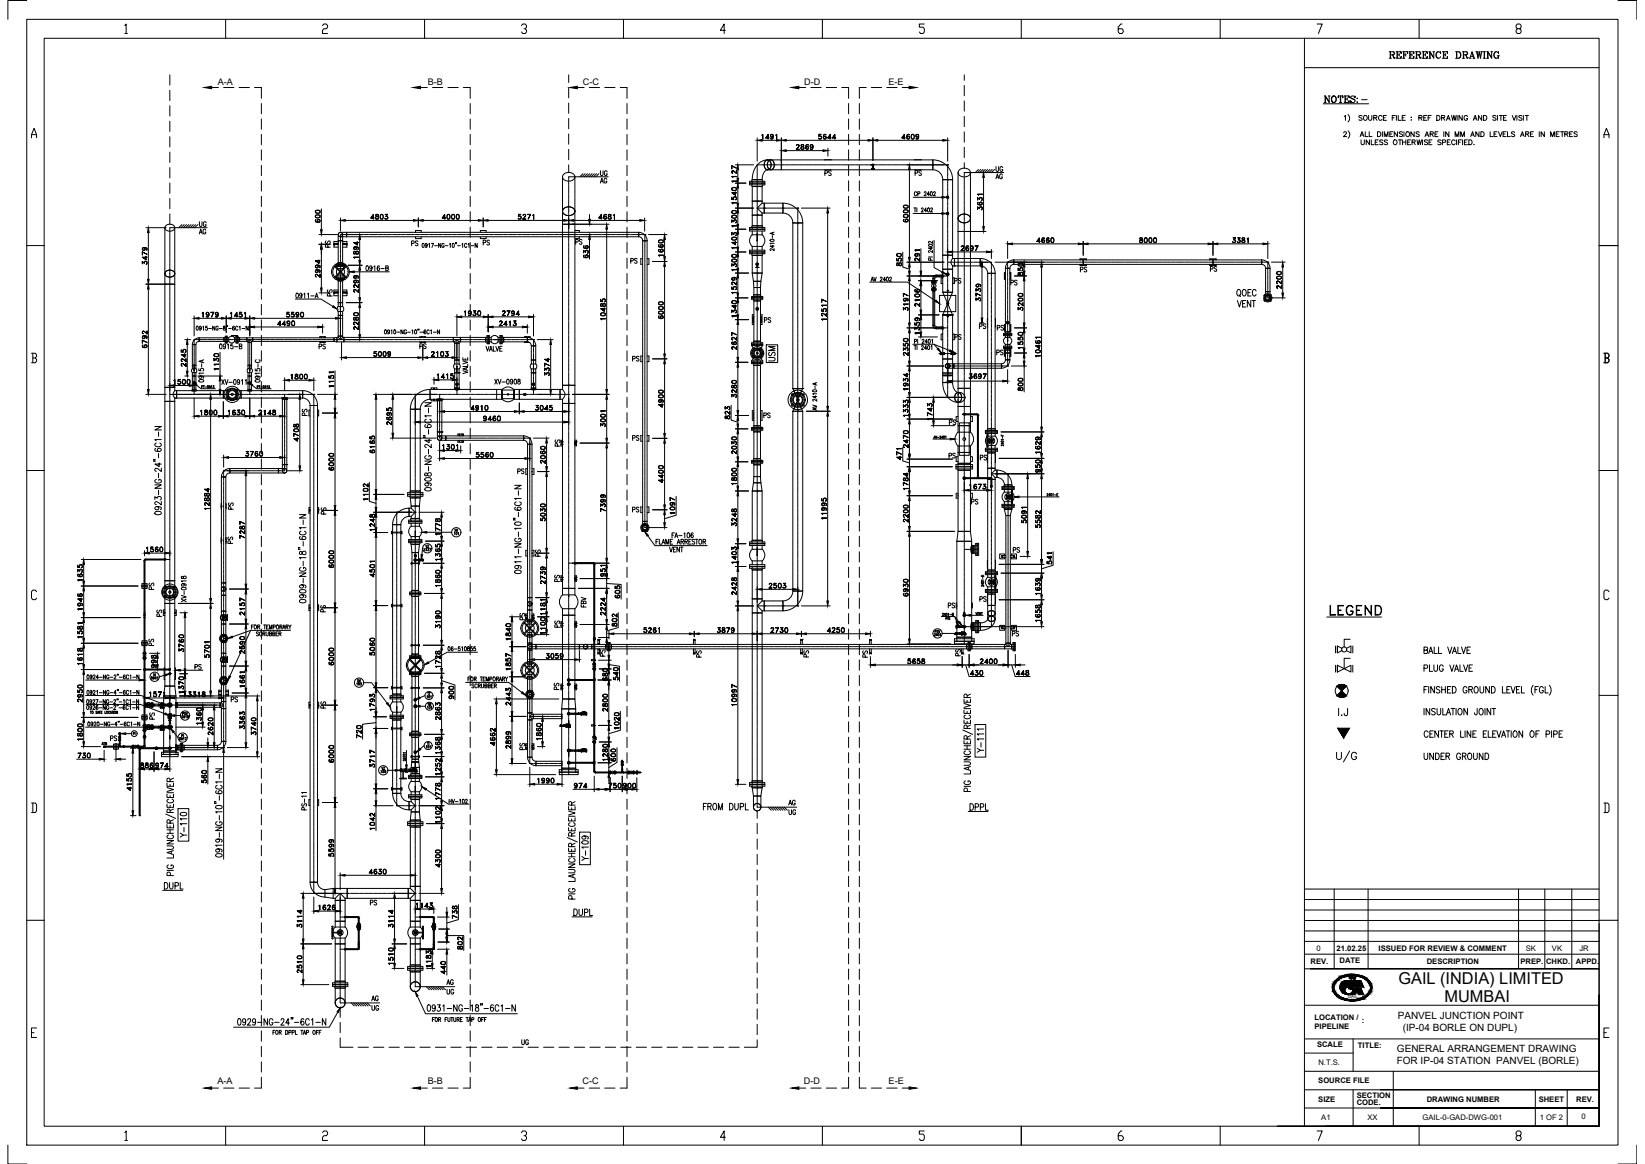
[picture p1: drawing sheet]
<svg xmlns="http://www.w3.org/2000/svg" width="594mm" height="420mm" viewBox="0 0 594 420" stroke-linecap="round" stroke-linejoin="round" font-family="sans-serif">
<defs><g id="words">
<text font-size="7.5" x="481.5" y="276.2">U/G</text>
<g font-size="5.9">
<text x="505" y="355.3">GAIL (INDIA) LIMITED</text>
<text x="521.7" y="361.6">MUMBAI</text>
</g>
<g font-size="5.7">
<text x="500.6" y="22.2">REFERENCE DRAWING</text>
<text x="445.6" y="108.3">QOEC</text>
<text x="445.6" y="112.2">VENT</text>
<text x="280.8" y="131.6" transform="rotate(-90 280.8 131.6)">USM</text>
<text x="356.3" y="272.7" transform="rotate(-90 356.3 272.7)">Y-111</text>
<text x="512.9" y="275.5">UNDER GROUND</text>
<text x="68.4" y="303.4" transform="rotate(-90 68.4 303.4)">Y-110</text>
<text x="213.4" y="311.9" transform="rotate(-90 213.4 311.9)">Y-109</text>
</g>
<g font-size="5.3">
<text x="512.9" y="243.4">PLUG VALVE</text>
<text x="252.9" y="293.5">FROM DUPL</text>
</g>
<g font-size="4.9">
<text x="273.8" y="51.5">1491</text>
<text x="294.2" y="51.5">5644</text>
<text x="324.6" y="51.5">4609</text>
<text x="286.5" y="55">2869</text>
<text x="215.5" y="64.6">UG</text>
<text x="296.7" y="64.6">PS</text>
<text x="329.1" y="64.6">PS</text>
<text x="358.4" y="63.1">UG</text>
<text x="267.1" y="74.8" transform="rotate(-90 267.1 74.8)">1540</text>
<text x="355.6" y="76.9" transform="rotate(-90 355.6 76.9)">3631</text>
<text x="70.9" y="82.9">UG</text>
<text x="116.4" y="81.5" transform="rotate(-90 116.4 81.5)">600</text>
<text x="132.6" y="80.4">4803</text>
<text x="158.4" y="80.4">4000</text>
<text x="185.9" y="80.4">5271</text>
<text x="214.8" y="80.4">4681</text>
<text x="328.8" y="81.5" transform="rotate(-90 328.8 81.5)">6000</text>
<text x="147.5" y="90">PS</text>
<text x="173.2" y="89.6">PS</text>
<text x="373.2" y="88.9">4660</text>
<text x="410.3" y="88.9">8000</text>
<text x="443.8" y="88.9">3381</text>
<text x="120.3" y="90.3" transform="rotate(-90 120.3 90.3)">PS</text>
<text x="213.4" y="94.2" transform="rotate(-90 213.4 94.2)">636</text>
<text x="240.6" y="93.8" transform="rotate(-90 240.6 93.8)">1660</text>
<text x="267.1" y="91" transform="rotate(-90 267.1 91)">1403</text>
<text x="333" y="95.6" transform="rotate(-90 333 95.6)">291</text>
<text x="345.7" y="91.7">2697</text>
<text x="54" y="96.7" transform="rotate(-90 54 96.7)">3479</text>
<text x="116.4" y="101.2" transform="rotate(-90 116.4 101.2)">2994</text>
<text x="226.5" y="96.3">PS</text>
<text x="389.1" y="99.5">PS</text>
<text x="436" y="99.1">PS</text>
<text x="121" y="107.9" transform="rotate(-90 121 107.9)">PS</text>
<text x="267.1" y="107.2" transform="rotate(-90 267.1 107.2)">1529</text>
<text x="343.6" y="103.4">PS</text>
<text x="363.7" y="104.1">PS</text>
<text x="463.5" y="105.5" transform="rotate(-90 463.5 105.5)">2200</text>
<text x="328.8" y="113.2" transform="rotate(-90 328.8 113.2)">3197</text>
<text x="333" y="111.8" transform="rotate(-90 333 111.8)">2106</text>
<text x="355.2" y="109.7" transform="rotate(-90 355.2 109.7)">3739</text>
<text x="370.4" y="113.2" transform="rotate(-90 370.4 113.2)">3200</text>
<text x="71.6" y="115.7">1979</text>
<text x="81.8" y="115.7">1451</text>
<text x="99.1" y="118.9">4490</text>
<text x="102.3" y="115.7">5590</text>
<text x="166.5" y="115">1930</text>
<text x="179.2" y="118.9">2413</text>
<text x="180.3" y="115">2794</text>
<text x="219.4" y="116.8" transform="rotate(-90 219.4 116.8)">10485</text>
<text x="240.6" y="116.4" transform="rotate(-90 240.6 116.4)">6000</text>
<text x="267.1" y="115.7" transform="rotate(-90 267.1 115.7)">1340</text>
<text x="274.8" y="117.5">PS</text>
<text x="299.5" y="116.8" transform="rotate(-90 299.5 116.8)">12517</text>
<text x="352.4" y="119.9">PS</text>
<text x="333" y="121.7" transform="rotate(-90 333 121.7)">1359</text>
<text x="343.6" y="123.8">PS</text>
<text x="358.8" y="120.3">PS</text>
<text x="54" y="126.6" transform="rotate(-90 54 126.6)">6792</text>
<text x="133.7" y="129.8">5009</text>
<text x="150.3" y="127">PS</text>
<text x="154.5" y="129.8">2103</text>
<text x="227.2" y="131.6">PS</text>
<text x="267.1" y="127.4" transform="rotate(-90 267.1 127.4)">2627</text>
<text x="328.8" y="129.5" transform="rotate(-90 328.8 129.5)">2350</text>
<text x="358.8" y="129.5">PS</text>
<text x="370.4" y="127" transform="rotate(-90 370.4 127)">1550</text>
<text x="376.8" y="130.2" transform="rotate(-90 376.8 130.2)">10461</text>
<text x="68.1" y="133.4" transform="rotate(-90 68.1 133.4)">2245</text>
<text x="80.1" y="134.8" transform="rotate(-90 80.1 134.8)">1130</text>
<text x="103.7" y="137.9">1800</text>
<text x="156.6" y="137.9">1415</text>
<text x="199.3" y="136.9" transform="rotate(-90 199.3 136.9)">3374</text>
<text x="61.4" y="140.1">1500</text>
<text x="121.4" y="141.1" transform="rotate(-90 121.4 141.1)">1151</text>
<text x="328.8" y="142.2" transform="rotate(-90 328.8 142.2)">1934</text>
<text x="370.4" y="142.2" transform="rotate(-90 370.4 142.2)">800</text>
<text x="169" y="149.2">4910</text>
<text x="192.3" y="149.2">3045</text>
<text x="240.6" y="148.2" transform="rotate(-90 240.6 148.2)">4900</text>
<text x="267.1" y="144.6" transform="rotate(-90 267.1 144.6)">3280</text>
<text x="71.3" y="151">1800</text>
<text x="81.1" y="151">1630</text>
<text x="92.1" y="151">2148</text>
<text x="111.8" y="151.3" transform="rotate(-90 111.8 151.3)">PS</text>
<text x="142.2" y="154.5" transform="rotate(-90 142.2 154.5)">2695</text>
<text x="173.2" y="153.1">9460</text>
<text x="219.4" y="155.2" transform="rotate(-90 219.4 155.2)">3001</text>
<text x="274.5" y="152">PS</text>
<text x="328.8" y="151.7" transform="rotate(-90 328.8 151.7)">1333</text>
<text x="337.6" y="152.8" transform="rotate(-90 337.6 152.8)">1743</text>
<text x="341.5" y="154.5">PS</text>
<text x="108.7" y="160.5" transform="rotate(-90 108.7 160.5)">4708</text>
<text x="227.2" y="160.2">PS</text>
<text x="87.5" y="165.8">3760</text>
<text x="136.2" y="164.7" transform="rotate(-90 136.2 164.7)">6165</text>
<text x="158.7" y="163.3">1301</text>
<text x="170.7" y="166.2">5560</text>
<text x="203.2" y="162.3" transform="rotate(-90 203.2 162.3)">PS</text>
<text x="267.1" y="165.1" transform="rotate(-90 267.1 165.1)">2030</text>
<text x="328.8" y="163" transform="rotate(-90 328.8 163)">2470</text>
<text x="341.5" y="166.5">PS</text>
<text x="352.8" y="167.2">PS</text>
<text x="376.8" y="164.7" transform="rotate(-90 376.8 164.7)">1629</text>
<text x="121.4" y="171.1" transform="rotate(-90 121.4 171.1)">6000</text>
<text x="185.6" y="172.2">PS</text>
<text x="197.9" y="168.6" transform="rotate(-90 197.9 168.6)">2060</text>
<text x="376.8" y="171.8" transform="rotate(-90 376.8 171.8)">950</text>
<text x="240.6" y="175.3" transform="rotate(-90 240.6 175.3)">4400</text>
<text x="267.1" y="176" transform="rotate(-90 267.1 176)">1800</text>
<text x="328.8" y="177.8" transform="rotate(-90 328.8 177.8)">1784</text>
<text x="348.9" y="177.8">1673</text>
<text x="76.6" y="185.2" transform="rotate(-90 76.6 185.2)">12884</text>
<text x="85" y="185.2" transform="rotate(-90 85 185.2)">PS</text>
<text x="219.4" y="185.9" transform="rotate(-90 219.4 185.9)">7399</text>
<text x="227.2" y="185.9">PS</text>
<text x="349.6" y="183.1">PS</text>
<text x="118.5" y="187" transform="rotate(-90 118.5 187)">PS</text>
<text x="197.9" y="189.4" transform="rotate(-90 197.9 189.4)">5030</text>
<text x="267.1" y="191.2" transform="rotate(-90 267.1 191.2)">3248</text>
<text x="299.5" y="188.7" transform="rotate(-90 299.5 188.7)">11995</text>
<text x="328.8" y="189.8" transform="rotate(-90 328.8 189.8)">2200</text>
<text x="371.5" y="190.1" transform="rotate(-90 371.5 190.1)">5091</text>
<text x="376.8" y="191.6" transform="rotate(-90 376.8 191.6)">5582</text>
<text x="85" y="197.2" transform="rotate(-90 85 197.2)">PS</text>
<text x="89.3" y="195.4" transform="rotate(-90 89.3 195.4)">7287</text>
<text x="159.8" y="194.4" transform="rotate(-90 159.8 194.4)">1778</text>
<text x="51.5" y="200.4">1560</text>
<text x="159.8" y="203.6" transform="rotate(-90 159.8 203.6)">1365</text>
<text x="196.1" y="202.1" transform="rotate(-90 196.1 202.1)">PS</text>
<text x="240.6" y="200.4">VENT</text>
<text x="364.8" y="200.7">PS</text>
<text x="121.4" y="206" transform="rotate(-90 121.4 206)">6000</text>
<text x="136.2" y="209.5" transform="rotate(-90 136.2 209.5)">4501</text>
<text x="219.4" y="209.2" transform="rotate(-90 219.4 209.2)">951</text>
<text x="267.1" y="204.6" transform="rotate(-90 267.1 204.6)">1403</text>
<text x="30.7" y="211" transform="rotate(-90 30.7 211)">1635</text>
<text x="56.4" y="214.1" transform="rotate(-90 56.4 214.1)">PS</text>
<text x="159.8" y="213.1" transform="rotate(-90 159.8 213.1)">1860</text>
<text x="197.9" y="212" transform="rotate(-90 197.9 212)">2739</text>
<text x="202.8" y="211.3" transform="rotate(-90 202.8 211.3)">PS</text>
<text x="267.1" y="215.9" transform="rotate(-90 267.1 215.9)">2428</text>
<text x="276.6" y="213.4">2503</text>
<text x="376.8" y="215.9" transform="rotate(-90 376.8 215.9)">1639</text>
<text x="30.7" y="221.5" transform="rotate(-90 30.7 221.5)">1946</text>
<text x="212.4" y="220.5" transform="rotate(-90 212.4 220.5)">FBV</text>
<text x="328.8" y="216.3" transform="rotate(-90 328.8 216.3)">6930</text>
<text x="341.1" y="220.5">PS</text>
<text x="352.8" y="218.4">PS</text>
<text x="59.3" y="223.7" transform="rotate(-90 59.3 223.7)">PS</text>
<text x="89.3" y="223.3" transform="rotate(-90 89.3 223.3)">2157</text>
<text x="118.5" y="222.2" transform="rotate(-90 118.5 222.2)">PS</text>
<text x="159.8" y="227.9" transform="rotate(-90 159.8 227.9)">3190</text>
<text x="190.5" y="225.1" transform="rotate(-90 190.5 225.1)">PS</text>
<text x="202.8" y="227.5" transform="rotate(-90 202.8 227.5)">PS</text>
<text x="219.4" y="223.3" transform="rotate(-90 219.4 223.3)">2224</text>
<text x="376.8" y="225.4" transform="rotate(-90 376.8 225.4)">1658</text>
<text x="30.7" y="231.4" transform="rotate(-90 30.7 231.4)">1581</text>
<text x="185.2" y="232.1" transform="rotate(-90 185.2 232.1)">1840</text>
<text x="231.1" y="229.7">5261</text>
<text x="257.9" y="229.7">3879</text>
<text x="277.3" y="229.7">2730</text>
<text x="297.4" y="229.7">4250</text>
<text x="364.4" y="230.7">PS</text>
<text x="56.4" y="234.2" transform="rotate(-90 56.4 234.2)">PS</text>
<text x="67.4" y="236.4" transform="rotate(-90 67.4 236.4)">3760</text>
<text x="76.6" y="238.5" transform="rotate(-90 76.6 238.5)">5701</text>
<text x="89.3" y="237.1" transform="rotate(-90 89.3 237.1)">2590</text>
<text x="136.2" y="237.8" transform="rotate(-90 136.2 237.8)">5060</text>
<text x="196.1" y="238.8">3059</text>
<text x="219.4" y="238.1" transform="rotate(-90 219.4 238.1)">PS</text>
<text x="254" y="238.5" transform="rotate(-90 254 238.5)">PS</text>
<text x="292.8" y="238.5" transform="rotate(-90 292.8 238.5)">PS</text>
<text x="314.3" y="238.5" transform="rotate(-90 314.3 238.5)">PS</text>
<text x="347.8" y="238.1" transform="rotate(-90 347.8 238.1)">PS</text>
<text x="30.7" y="241.3" transform="rotate(-90 30.7 241.3)">1618</text>
<text x="57.1" y="242.4" transform="rotate(-90 57.1 242.4)">998</text>
<text x="69.1" y="242.7">PS</text>
<text x="121.4" y="241.3" transform="rotate(-90 121.4 241.3)">6000</text>
<text x="159.8" y="242" transform="rotate(-90 159.8 242)">1728</text>
<text x="185.2" y="243.1" transform="rotate(-90 185.2 243.1)">1857</text>
<text x="326.7" y="240.9">5658</text>
<text x="352.8" y="240.9">2400</text>
<text x="67.4" y="251.5" transform="rotate(-90 67.4 251.5)">1370</text>
<text x="89.3" y="249.1" transform="rotate(-90 89.3 249.1)">1661</text>
<text x="202.8" y="250.1" transform="rotate(-90 202.8 250.1)">PS</text>
<text x="30.7" y="254.7" transform="rotate(-90 30.7 254.7)">2950</text>
<text x="52.9" y="252.6">1571</text>
<text x="66.7" y="252.6">3318</text>
<text x="82.2" y="254.7">PS</text>
<text x="118.5" y="256.8" transform="rotate(-90 118.5 256.8)">PS</text>
<text x="136.2" y="257.5" transform="rotate(-90 136.2 257.5)">1793</text>
<text x="185.2" y="255.8" transform="rotate(-90 185.2 255.8)">2443</text>
<text x="220.5" y="257.9" transform="rotate(-90 220.5 257.9)">2800</text>
<text x="267.1" y="256.1" transform="rotate(-90 267.1 256.1)">10997</text>
<text x="56.8" y="260.7" transform="rotate(-90 56.8 260.7)">PS</text>
<text x="73.7" y="262.8" transform="rotate(-90 73.7 262.8)">1360</text>
<text x="159.8" y="261.1" transform="rotate(-90 159.8 261.1)">2863</text>
<text x="30.7" y="268.5" transform="rotate(-90 30.7 268.5)">1800</text>
<text x="38.8" y="268.5">PS</text>
<text x="78" y="266.3" transform="rotate(-90 78 266.3)">2620</text>
<text x="89.3" y="264.2" transform="rotate(-90 89.3 264.2)">3363</text>
<text x="93.5" y="266.3" transform="rotate(-90 93.5 266.3)">3740</text>
<text x="196.5" y="268.1" transform="rotate(-90 196.5 268.1)">1860</text>
<text x="26.8" y="274.8">730</text>
<text x="159.8" y="273.4" transform="rotate(-90 159.8 273.4)">1368</text>
<text x="179.6" y="270.2" transform="rotate(-90 179.6 270.2)">4662</text>
<text x="185.2" y="271.3" transform="rotate(-90 185.2 271.3)">2899</text>
<text x="190.5" y="272" transform="rotate(-90 190.5 272)">PS</text>
<text x="220.5" y="275.9" transform="rotate(-90 220.5 275.9)">1280</text>
<text x="49.4" y="278.3">886</text>
<text x="121.4" y="276.2" transform="rotate(-90 121.4 276.2)">6000</text>
<text x="136.2" y="278.3" transform="rotate(-90 136.2 278.3)">3717</text>
<text x="48.3" y="286.5" transform="rotate(-90 48.3 286.5)">4155</text>
<text x="75.5" y="284" transform="rotate(-90 75.5 284)">560</text>
<text x="193" y="284">1990</text>
<text x="206" y="285.8">974</text>
<text x="159.8" y="290" transform="rotate(-90 159.8 290)">1778</text>
<text x="283.6" y="291.7">AG</text>
<text x="283.6" y="295.3">UG</text>
<text x="136.2" y="300.6" transform="rotate(-90 136.2 300.6)">1042</text>
<text x="121.4" y="310.4" transform="rotate(-90 121.4 310.4)">5599</text>
<text x="131.9" y="316.8">4630</text>
<text x="159.8" y="314.3" transform="rotate(-90 159.8 314.3)">4300</text>
<text x="113.9" y="329.8">1626</text>
<text x="132.6" y="328.1">PS</text>
<text x="149.2" y="328.8">1143</text>
<text x="110.1" y="335.8" transform="rotate(-90 110.1 335.8)">3114</text>
<text x="142.9" y="335.8" transform="rotate(-90 142.9 335.8)">3114</text>
<text x="110.1" y="352.4" transform="rotate(-90 110.1 352.4)">2510</text>
<text x="142.9" y="349.2" transform="rotate(-90 142.9 349.2)">1510</text>
<text x="156.6" y="350.3" transform="rotate(-90 156.6 350.3)">1183</text>
<text x="161.9" y="352.8" transform="rotate(-90 161.9 352.8)">440</text>
<text x="160.2" y="356.7">AG</text>
<text x="133" y="365.8">UG</text>
<text x="160.2" y="360.2">UG</text>
<text x="187.3" y="378.2">UG</text>
</g>
<g font-size="4.4">
<text x="206.7" y="89.3">PS</text>
<text x="130.2" y="94.5" transform="rotate(-90 130.2 94.5)">1894</text>
<text x="130.2" y="106.9" transform="rotate(-90 130.2 106.9)">2299</text>
<text x="130.2" y="120.3" transform="rotate(-90 130.2 120.3)">2280</text>
<text x="113.9" y="127">PS</text>
<text x="177.4" y="139.7">XV-0908</text>
<text x="133" y="362.3">AG</text>
</g>
<g font-size="4">
<text x="152.4" y="199">VZ</text>
<text x="136.5" y="279">VZ</text>
</g>
<g font-size="3.6">
<text x="504.8" y="367.7">PANVEL JUNCTION POINT</text>
<text x="506.6" y="372.2">(IP-04 BORLE ON DUPL)</text>
<text x="504.5" y="379.7">GENERAL ARRANGEMENT DRAWING</text>
<text x="504.4" y="384.1">FOR IP-04 STATION PANVEL (BORLE)</text>
</g>
<g font-size="3.5">
<text x="163" y="193">XV</text>
<text x="57.1" y="245.2" transform="rotate(-90 57.1 245.2)">XI</text>
<text x="127.7" y="247.3">XV</text>
<text x="153.1" y="251.9">TT</text>
<text x="153.1" y="255.8">TW</text>
<text x="46.9" y="266.3">PI</text>
<text x="67" y="267.1" transform="rotate(-90 67 267.1)">PI</text>
<text x="155.9" y="270.2" transform="rotate(-90 155.9 270.2)">TI</text>
</g>
<g font-size="3.3">
<text x="78.6" y="30.6">A-A</text>
<text x="154.5" y="30.6">B-B</text>
<text x="210.5" y="30.7">C-C</text>
<text x="290.4" y="30.6">D-D</text>
<text x="320.8" y="30.6">E-E</text>
<text x="78.6" y="391.2">A-A</text>
<text x="154.5" y="391.2">B-B</text>
<text x="210.4" y="391.3">C-C</text>
<text x="290.3" y="391.2">D-D</text>
<text x="320.9" y="391.2">E-E</text>
</g>
<g font-size="2.8">
<text x="475.4" y="343.2">0</text>
<text x="482.7" y="343.2">21.02.25</text>
<text x="483.7" y="347.7">DATE</text>
<text x="497.9" y="343.3">ISSUED FOR REVIEW &amp; COMMENT</text>
<text x="515.2" y="348">DESCRIPTION</text>
<text x="549.1" y="348">PREP.</text>
<text x="551" y="343.2">SK</text>
<text x="558.3" y="347.9">CHKD.</text>
<text x="560.5" y="343.2">VK</text>
<text x="569.1" y="348">APPD.</text>
<text x="570.4" y="343.2">JR</text>
<text x="473.3" y="348.1">REV.</text>
<text x="474.7" y="368.1">LOCATION /</text>
<text x="474.7" y="371.4">PIPELINE</text>
<text x="491.8" y="369.4">:</text>
<text x="475.6" y="377.8">SCALE</text>
<text x="490.4" y="378.3">TITLE:</text>
<text x="476.1" y="384.4">N.T.S.</text>
<text x="476.1" y="391.1">SOURCE FILE</text>
<text x="476.1" y="397.6">SIZE</text>
<text x="490" y="398.9">CODE.</text>
<text x="490" y="396.3">SECTION</text>
<text x="515.2" y="397.6">DRAWING NUMBER</text>
<text x="555.7" y="397.6">SHEET</text>
<text x="569.3" y="397.6">REV.</text>
<text x="477.2" y="404.2">A1</text>
<text x="493.9" y="404.2">XX</text>
<text x="513.8" y="404.2">GAIL-0-GAD-DWG-001</text>
<text x="556.1" y="404.2">1 OF 2</text>
<text x="571.1" y="404.1">0</text>
</g>
<text font-size="1.6" x="486.8" y="360.2">GAIL</text>
</g></defs>
<!-- layer: PDF_LOGO -->
<g fill="none" stroke="#000" stroke-width=".36">
<path d="M9.7 7h574.6v406.3h-574.6zM9.7 .2h-6.9v6.8M15.9 13.8h561.6v392.7h-561.6zM45.1 9.2l.5-.5v3.4M45.1 12.1h.9M81.5 7v6.8M116.5 9.2l.4-.5h1l.4 .5v.6l-.4 .6h-1l-.4 .6v1.1h1.8M153.3 7v6.8M188.3 9.2l.5-.5h.9l.5 .5v.6l-.5 .6h-.5M189.7 10.4l.5 .6v.5l-.5 .6h-.9l-.5-.6M225.2 7v6.8M262 11h-1.9l1.4-2.3v3.4"/>
<path d="M297 7v6.8M333.8 8.7h-1.8v1.1h1.4l.4 .6v1.1l-.4 .6h-.9l-.5-.6M368.8 7v6.8M405.2 8.7h-.5l-.9 1.1v1.7l.5 .6h.9l.4-.6v-.5l-.4-.6h-1.4M440.7 7v6.8M475.7 8.7h1.8l-1.4 3.4M512.5 7v6.8M548 10.4l-.5-.6v-.6l.5-.5h.9l.4 .5v.6l-.4 .6h-.9l-.5 .6v.5l.5 .6h.9l.4-.6v-.5l-.4-.6M584.3 .2h6.8v6.8M11.4 49.8v-1.2l.9-2.3 .9 2.3v1.2M11.4 48.6h1.8M579.2 49.8v-1.2l.9-2.3 1 2.3v1.2"/>
<path d="M579.2 48.6h1.9M9.7 88.6h6.2M577.5 88.6h6.8M11.4 127.5h1.4l.4 .6v.6l-.4 .5M11.9 129.2h.9l.4 .6v.6l-.4 .5h-1.4M11.9 127.5v3.4M579.2 127.5h1.4l.5 .6v.6l-.5 .5M579.7 129.2h.9l.5 .6v.6l-.5 .5h-1.4M579.7 127.5v3.4M9.7 169.8h6.2M577.5 169.8h6.8M13.2 213.6l-.4-.6h-.9l-.5 .6v2.3l.5 .6h.9l.4-.6"/>
<path d="M581.1 213.6l-.5-.6h-.9l-.5 .6v2.3l.5 .6h.9l.5-.6M9.7 251h6.2M577.5 251h6.8M11.4 289.9h1.4l.4 .5v2.3l-.4 .6h-1.4M11.9 289.9v3.4M579.2 289.9h1.4l.5 .5v2.3l-.5 .6h-1.4M579.7 289.9v3.4M9.7 332.2h6.2M471.1 339.8h106.4M471.1 336h106.4M471.1 332.3h106.4M471.1 328.5h106.4"/>
<path d="M471.1 324.7h106.4M471.1 320.9h106.4M481.8 320.9v28.8M494.1 320.9v28.8M548.4 320.9v28.8M557.9 320.9v28.8M567.6 320.9v28.8M577.5 333.4v73.1h-116.2h116.2M577.5 332.2h6.8M471.1 349.7h106.4h-104.3M471.1 344.4h106.4M11.4 372.8h.9"/>
<path d="M13.2 371.1h-1.8v3.4h1.8M471.1 375h106.4M471.1 362.8h106.4M488.7 375v11.7M579.2 372.8h.9M581.1 371.1h-1.9v3.4h1.9M471.1 399.9h106.4h-79M471.1 393.4h106.4h-79M471.1 386.7h106.4M471.1 380.1h17.6M488.7 393.4v13.1M503.2 386.7v19.8"/>
<path d="M554.5 393.4v13.1M566 393.4v13.1M2.8 413.3v6.9h6.9M45.1 408.8l.5-.6v3.5M45.1 411.7h.9M81.5 406.5v6.8M116.5 408.8l.5-.6h.9l.4 .6v.6l-.4 .5h-.9l-.5 .6v1.2h1.8M153.3 406.5v6.8M188.3 408.8l.5-.6h.9l.5 .6v.6l-.5 .5h-.5M189.7 409.9l.5 .6v.6l-.5 .6h-.9l-.5-.6M225.2 406.5v6.8M262 410.5h-1.8l1.3-2.3v3.5"/>
<path d="M297 406.5v6.8M333.8 408.2h-1.8v1.2h1.4l.4 .5v1.2l-.4 .6h-.9l-.5-.6M368.8 406.5v6.8M405.2 408.2h-.5l-.9 1.2v1.7l.5 .6h.9l.5-.6v-.6l-.5-.6h-1.4M440.7 406.5v6.8M475.7 408.2h1.8l-1.4 3.5M478.8 406.5h98.7v-47.4v47.4zM512.5 406.5v6.8M548 409.9l-.5-.5v-.6l.5-.6h.9l.4 .6v.6l-.4 .5h-.9l-.5 .6v.6l.5 .6h.9l.4-.6v-.6l-.4-.6M591.1 413.3v6.9h-6.8"/>
</g>
<!-- layer: 0 -->
<g fill="none" stroke="#000" stroke-width=".36">
<path d="M471.1 13.8v392.7M61.3 27v3.7M61.3 32.6v3.7M61.3 38.2v3.7M76.4 31.6h2.5M80.8 31.6h3.7M86.3 31.6h3.8M91.9 31.6h2.5v3.9M94.4 37.4v3.7M151.8 31.6h2.5M156.2 31.6h3.7M161.8 31.6h3.7"/>
<path d="M167.3 31.6h2.5v3.9M169.8 37.4v3.7M205.4 27v2.7M205.4 31.6v3.7M205.4 37.2v3.7M208.5 31.6h2.4M212.8 31.6h3.7M218.4 31.6h3.7M224 31.6h2.4v3.9M226.4 37.4v3.7M288.5 31.6h2.5M292.8 31.6h3.8"/>
<path d="M298.4 31.6h3.7M304 31.6h2.5v3.9M306.5 37.4v3.7M310.3 37.4v3.7M312.8 31.6h-2.5v3.9M314.7 31.6h3.7M320.3 31.6h3.7M325.8 31.6h2.5M348.2 27v2M348.2 30.9v3.7M348.2 36.4v3.7M471.1 24.4h106.4"/>
<path d="M61.3 43.8v3.7M61.3 49.3v3.7M61.3 54.9v3.7M94.4 42.9v3.8M94.4 48.5v3.7M94.4 54.1v3.7M94.4 59.7v3.7M169.8 42.9v3.8M169.8 48.5v3.7M169.8 54.1v3.7M169.8 59.7v3.7M205.4 42.8v3.7"/>
<path d="M205.4 48.3v3.8M205.4 53.9v3.7M205.4 59.5v2.7M226.4 42.9v3.8M226.4 48.5v3.7M226.4 54.1v3.7M226.4 59.7v3.7M264.3 59.9l1.7 .8-1.7-.9v1.2v-1.1M265.6 59.5h6.5M273.5 49.8v8.4M282.2 49.8v8.4M283.9 50.7h29.6"/>
<path d="M283.9 54.4h13.3M299 53.5v2.8M306.5 42.9v3.8M306.5 48.5v3.7M306.5 54.1v3.7M306.5 59.7v3.7M310.3 42.9v3.8M310.3 48.5v3.7M310.3 54.1v3.7M310.3 59.7v3.7M315.2 49.8v8.1M317 50.7h23.5"/>
<path d="M327.6 59.5h13.3M342.2 49.8v8.4M348.2 42v3.7M348.2 47.6v3.7M348.2 53.2v3.7M348.2 58.7v2M61.3 60.5v3.7M61.3 66.1v3.7M61.3 71.6v3.8M61.3 77.2v3.7M94.4 65.3v3.7M94.4 70.8v3.7"/>
<path d="M94.4 76.4v3.7M122.9 78.7v4.6M124.7 79.6h24.6M151.1 78.7v3.2M152.8 79.6h20M169.8 65.3v3.7M169.8 70.8v3.7M169.8 76.4v3.7M174.5 78.7v3.2M176.3 79.6h27.3M205.4 78.7v3.9M207.1 79.6h23.9"/>
<path d="M212.9 77.4v1.8M226.4 65.3v3.7M226.4 70.8v3.7M226.4 76.4v3.7M232.8 78.7v4.7M264.3 63.7l1.7 .1h-1.6l.2 .3zM264.3 79.5v.8v-.9l.7 .6M264.3 77.9a.87 .87 0 0 1 1.1-.4 .87 .87 0 0 1 .5 1 .87 .87 0 0 1-1 .4 .87 .87 0 0 1-.6-1zM264.3 78.5l.7 .2 .9-.2M264.3 78l.7-.3 .9 .3M264.3 76.2a.87 .87 0 0 1 1.1-.3 .87 .87 0 0 1 .5 1 .87 .87 0 0 1-1 .3 .87 .87 0 0 1-.6-1zM264.3 76.8l.7 .2 .9-.2"/>
<path d="M264.4 77.9v.6M264.4 76.2v.7M265 79.7l.4-.3 .5 .3M265.3 79.4l-.3 .7-.7-.6M265.6 75.1h6.5M265.6 66.1h3.8M265.6 79.4l.3 .4-.2 .7a.59 .59 0 0 0 .4-.7 .59 .59 0 0 0-.7-.5 .59 .59 0 0 0-.5 .7M265.8 77.9v.6M265.8 76.2v.7M265.9 62.6l.1-1.1v1.2l-1.2-1-.5 .2 .3 .7-.3-.7 .5-.3 1.2 1M266.5 61.3v3M266.5 76.9v4.1"/>
<path d="M289.4 75.1h10.4M298.9 76.9v69.8M306.5 65.3v3.7M306.5 70.8v3.7M306.5 76.4v3.7M310.3 65.3v3.7M310.3 70.8v3.7M310.3 76.4v3.7M328.4 61.3v31.6M329.8 77.1h10.3M329.8 71.2h10.4M349.6 62.3h6.5"/>
<path d="M355.2 64v17.8M52.7 82.2h7.3M53.6 83.9v16.9M94.4 82v3.7M94.4 87.6v3.7M94.4 93.2v3.7M94.4 98.7v3.7M116.1 89.9v14.1M124.3 84.7h6.5M127.9 98.1h12.7M129.9 86.4v7.6M129.9 97.5v10"/>
<path d="M169.8 82v3.7M169.8 87.6v3.7M169.8 93.2v3.7M169.8 98.7v3.7M206.7 80.9h13.3M210.5 84.7h3.3M219.1 82.7v57.9M226.4 82v3.7M226.4 87.6v3.7M226.4 98.7v3.7M234.2 84.7h6.7M240 96.1v31.7"/>
<path d="M264.3 97.3l1.7 .1h-1.6l.2 .3zM264.3 95.3v.8v-.9l.7 .6M264.3 93.7a.87 .87 0 0 1 1.1-.3 .87 .87 0 0 1 .5 1 .87 .87 0 0 1-1 .3 .87 .87 0 0 1-.6-1zM264.3 94.3l.7 .3 .9-.3M264.3 93.8l.7-.3 .9 .3M264.3 92a.87 .87 0 0 1 1.1-.3 .87 .87 0 0 1 .5 1 .87 .87 0 0 1-1 .3 .87 .87 0 0 1-.6-1zM264.3 92.6l.7 .3 .9-.3M264.4 93.7v.7M265 95.6l.4-.4 .5 .4M265.3 95.2l-.3 .7-.7-.6M265.6 98.6h4.7M265.6 91h3.8"/>
<path d="M265.6 82.7h3.8M265.6 95.2l.3 .4-.2 .7a.59 .59 0 0 0 .4-.7 .59 .59 0 0 0-.7-.4 .59 .59 0 0 0-.5 .6M265.8 93.7v.7M265.9 96l-.1 .2M265.9 80.1l-.1 .3M266.5 92.7v4.1M306.5 82v3.7M306.5 87.6v3.7M306.5 93.2v3.7M306.5 98.7v3.7M310.3 82v3.7M310.3 87.6v3.7"/>
<path d="M310.3 93.2v3.7M310.3 98.7v3.7M323.9 95v.8a.74 .74 0 0 0 .9-.8h.6v.8a.76 .76 0 0 1-1-.8zM323.9 95h.5a.7 .7 0 0 0 .3 .8 .7 .7 0 0 0 .8 0v-.8a.7 .7 0 0 0-.8 0 .7 .7 0 0 0-.3 .7h-.5M323.9 91.7a.87 .87 0 0 1 1.1-.3 .87 .87 0 0 1 .5 1 .87 .87 0 0 1-1.1 .3 .87 .87 0 0 1-.5-1zM323.9 92.3l.7 .2 .9-.2M323.9 91.8l.7-.3 .9 .3M324 95v.8M324 91.7v.7M324.5 93.5l.4-.3 .6 .3M324.8 93.2l-.3 .4 .1 .6-.8-.1v-.8l.1 .7 .6 .1a.62 .62 0 0 1 .1-.9 .62 .62 0 0 1 .9 .2 .62 .62 0 0 1-.3 .9l.3-.7-.3-.4M325.3 94.9l.2 .2"/>
<path d="M325.4 91.7v.7M325.5 95.6l-.2 .3M325.5 94l-.2 .2M326 91v5.4l2.4 .7M327.6 94.6h13.3M327.6 99.6h13.3M328.4 96.4v1.5M332.6 89.8v8.1M337.3 86.7v9.9l2.9 1.6M342.2 90.1v3.2M344 90.9h12.3M349.6 83.6h6.5"/>
<path d="M353.8 94.6h2.9M354.6 96.4v18.4M358 90.1v3.2M359.4 94.6h17.6M363.9 87.1v6.2M365.7 88h23.7M366.4 99.6h4.3M367.7 98.4v.9a.72 .72 0 0 0 1-.9h.6v.9a.75 .75 0 0 1-1-.9zM367.7 98.5h.6a.7 .7 0 0 0 .2 .8 .7 .7 0 0 0 .8 0v-.9a.7 .7 0 0 0-.8 0 .7 .7 0 0 0-.2 .8h-.6M367.7 95.2a.88 .88 0 0 1 1.1-.4 .88 .88 0 0 1 .5 1 .88 .88 0 0 1-1 .4 .88 .88 0 0 1-.6-1zM367.7 95.8l.7 .2 .9-.2M367.7 95.3l.7-.3 .9 .3"/>
<path d="M367.8 98.4v.9M367.8 95.2v.6M368.3 97l.5-.3 .5 .3M368.7 96.7l-.4 .4 .1 .6-.7-.1v-.8v.7l.6 .1a.62 .62 0 0 1 .2-.9 .62 .62 0 0 1 .9 .2 .62 .62 0 0 1-.3 .9l.2-.7-.3-.4M369.2 98.4l.1 .2M369.3 95.2v.6M369.3 97.4l-.1 .3M369.9 96.4v1.4M376.1 96.4v57.8M391.2 87.1v5M392.9 88h43.4M438.1 87.1v5"/>
<path d="M439.8 88h16.3M457.9 87.1v6.2M459.2 94.6h4.9M463.2 96.4v9.4M52.7 102.6h7.3M53.6 104.3v36.3M70.1 114v7.3M71.9 114.9h8M81.7 114v6M90.2 114v7.3M92 114.9h29.2M92 118h22.7"/>
<path d="M94.4 104.3v3.7M94.4 109.9v3.7M94.4 115.5v3.7M106.7 108h9.2l4.3 2.6M115.2 105.7h4.1M116.5 117.1v3.1M122.9 114v7.3M125.1 109.2h5.7M129.9 111v9.8M165 113.5v7.8M166.8 114.4h7.8M169.8 104.3v3.7"/>
<path d="M169.8 115.5v3.7M176.3 113.5v6.3M178.1 118h10.6M178.1 114.4h12.8M190.4 117.2v3M192.7 113.5v7.8M226.4 104.3v3.7M226.4 109.9v3.7M226.4 115.5v3.7M265.6 115.4h4.8M265.6 107.5h4.5M266.5 117.1v11.9"/>
<path d="M306.5 104.3v3.7M306.5 109.9v3.7M306.5 115.5v3.7M310.3 104.3v3.7M310.3 109.9v3.7M310.3 115.5v3.7M314.1 101.8h13.6l10.2 6.8M327.6 118.4h13.3M328.4 101.4v15.2M331.7 101.3h6.9M331.7 113.7h7.4M332.6 103.1v8.8"/>
<path d="M369.9 101.4v15.2M459.2 107.5h4.9M66.7 122.6h2.1M67.6 124.3v9.7M71 139.1l1.6 1.2h5.2M71.4 135.7h8.9M71.9 122.6h.9M73 122.6h.1M73.3 122.6h1.1M74.6 122.6h.2M75 122.6h1.1M76.3 122.6h.2"/>
<path d="M76.7 122.6h1.1M78 122.6h.2M78.3 122.6h1.2M79.5 127.2v8.5M79.5 137.5v3.1M79.7 122.6h.1M80 122.6h.9M91.1 139.1l1.5 1.2h5.3M94.4 121.1v3.7M94.4 126.6v3.7M94.4 132.2v3.7M94.4 137.8v3.7"/>
<path d="M102.8 136.4v4.6M113.3 136.4v4.6M121 133.8v8.6M123.3 123.5v6.5M124.3 122.6h6.5M125.1 129.1h25.8M152.7 124.9v5.1M154.4 129.1h8.8M165 123.9v6.1M165 136.2v4.8M169.8 121.1v3.7M169.8 126.6v3.7"/>
<path d="M169.8 132.2v3.7M169.8 137.8v3.7M194 122.6h5.7M198.9 124.3v16.3M226.4 121.1v3.7M226.4 132.2v3.7M226.4 137.8v3.7M235.7 129.5h5.2M240 131.3v25.2M265.6 130.8h4.5M266.5 132.5v15.7M306.5 121.1v3.7"/>
<path d="M306.5 126.6v3.7M306.5 132.2v3.7M306.5 137.8v3.7M310.3 121.1v3.7M310.3 126.6v3.7M310.3 132.2v3.7M310.3 137.8v3.7M327.6 132.1h13.3M328.4 120.1v10.3M328.4 133.9v7.8M329.6 124.3h7.7l1.4 1.6M331.7 121.6h6.9"/>
<path d="M337.3 124.3l5.7 2.3M342.2 133.4v5M344 137.6h18.1M350.1 136.4l.2 .2M350.5 135.6a.59 .59 0 0 1 .6 .5 .59 .59 0 0 1-.4 .6 .59 .59 0 0 1-.7-.4l.6 .3 .5-.3M350.7 135.7l.4 .4-.4 .5M351 135l-.9-.1h1l-.6 .8M351 134.9l-.6 .8 .7 .3M351.8 136.3l.4 .3 .5-.3M352 135.1h.6M352.1 135l-.3 1.1 .3 .5M352.1 135.7l-.3 .3 .4-.3 .5 .3"/>
<path d="M352.4 135.7l.3 .4-.3 .5M352.6 135l.1 .2-.1-.2a.8 .8 0 0 0-.9 .8 .8 .8 0 0 0 .9 .8 .54 .54 0 0 0 .1-.8 .54 .54 0 0 0-.9 0M353.4 135.6l.4 .3 .5-.3M353.4 135.4l.4-.4 .5 .4M353.5 136.5h.7M353.7 135l-.3 .4 .3 .5M354 135l.3 .5-.2 1.1M354.3 135.8a.55 .55 0 0 1-.8 .1 .55 .55 0 0 1 0-.8 .55 .55 0 0 1 .8 .1v1.1l-.4 .4-.5-.3 .2 .2M354.3 135.5l-.3 .4M356.1 134.9l-.9 1.8 1-1.8h-1.2l1.1 .1M363.9 133.4v5M365.2 132.1h5.5"/>
<path d="M369.9 129.2v1.2M369.9 132.1v9.4M52.7 142.4h7.3M62.6 142.4h17.7M70.1 143.7v7.4M76.1 144.1v72M80.7 145v6.1M90.2 143.7v7.4M92 150.2h9M94.4 143.4v3.7M94.4 154.5v3.7M102.8 143.7v7.4"/>
<path d="M104.1 142.4h5M108.3 144.1v24.1M114.6 142.4h7.3M116.4 149.1h5.5M121 144.1v3.2M121 150.9v31.6M134.9 142.4h22.6M135.8 144.1v32.6M141 158.1h16.4M141.9 144.1v12.3M150 143.7v9.5M151.7 152.4h51.9"/>
<path d="M158.7 159.5v6.9M158.8 143.7v5.7M160.5 148.5h25.3M169.8 143.4v3.7M169.8 148.9v3.8M169.8 154.5v3.7M187.5 145.5v3.9M189.3 148.5h14.3M191.3 159.5v6.9M192.6 158.1h5.7M194 142.4h5.7M197.4 159.9v8.6"/>
<path d="M205.4 143.7v9.5M206.7 142.4h13.3M209.5 159.9h10.5M219.1 144.1v14.1M226.4 143.4v3.7M226.4 148.9v3.8M226.4 154.5v3.7M235.7 158.2h5.2M240 160v22.3M261.9 150.2v.9a.74 .74 0 0 0 .9-.9h.6v.9a.77 .77 0 0 1-1-.9zM261.9 150.3h.5a.7 .7 0 0 0 .3 .8 .7 .7 0 0 0 .8 0v-.9a.7 .7 0 0 0-.8 0 .7 .7 0 0 0-.3 .8h-.5M262 150.2v.9"/>
<path d="M262.6 147.1l.4-.3 .5 .3M262.9 146.8l-.3 .7-.8-.6M263.2 146.8l.3 .4-.2 .7a.57 .57 0 0 0 .4-.7 .57 .57 0 0 0-.6-.4 .57 .57 0 0 0-.5 .6l-.8-.6v.9l.1-.8M263.3 150.1l.2 .3M263.5 149.5l.1-1.1v1.2l-1.3-1.1-.4 .3 .3 .7-.4-.7 .5-.3 1.3 1M263.5 150.9l-.2 .2M263.5 147.5l-.2 .3M264 146.3v5.4l2.5 .7M265.6 154.8h4.5M265.6 150h4.8M266.5 151.7v1.3M266.5 156.6v8.3"/>
<path d="M291.2 148.4h8.6M298.9 150.2v66.7M306.5 143.4v3.7M306.5 148.9v3.8M306.5 154.5v3.7M310.3 143.4v3.7M310.3 148.9v3.8M310.3 154.5v3.7M327.6 143.4h19.3M327.6 151.3h16.4M328.4 153v11M336.3 153.6h8.4"/>
<path d="M336.9 158.5h6.2M361.5 155.9h15.5M80.8 164.3v4.3M82.1 169.9h7.6M82.5 165.1h18.5M88.8 171.7v39.2M94.4 160.1v3.7M94.4 165.7v3.7M94.4 171.3v3.7M94.4 176.8v3.8M102.8 164.3v4.3M104.1 169.9h5"/>
<path d="M131.2 178.4l1.7 .1h-1.6l.2 .3zM131.3 176.5a.87 .87 0 0 1 1-.3 .87 .87 0 0 1 .5 1 .87 .87 0 0 1-1 .3 .87 .87 0 0 1-.5-1zM131.3 177.1l.6 .2 .9-.2M131.3 176.6l.6-.3 .9 .3M131.3 176.5v.7M132.8 176.5v.7M132.8 175.7l.1-1.1v1.2l-1.2-1-.4 .2 .2 .7-.3-.7 .5-.3 1.2 1M133.4 174.1v6.9l2.4 .7M134.9 178.5h11M160.5 165.5h29.1M169.8 160.1v3.7M169.8 165.7v3.7"/>
<path d="M169.8 171.3v3.7M169.8 176.8v3.8M197.4 172v25.9M219.1 161.7v39.8M226.4 160.1v3.7M226.4 165.7v3.7M226.4 171.3v3.7M226.4 176.8v3.8M242 179.7l1.7 .8-1.7-.9v1.2l.1-1.1M244.2 179.2v6.8l-4.2 1.2M265.6 177.2h4.7M265.6 166.7h4.5"/>
<path d="M266.5 179v15.5M306.5 160.1v3.7M306.5 165.7v3.7M306.5 171.3v3.7M306.5 176.8v3.8M310.3 160.1v3.7M310.3 165.7v3.7M310.3 171.3v3.7M310.3 176.8v3.8M323.8 165l1.8 .1h-1.5l1.1 .8v-1.2v1.2zM326 161.5v4.9l2.4 .7M327.6 165.7h16.4"/>
<path d="M327.6 168.5h16.3M327.6 178.9h16.4M328.4 165.7v2.8M359.4 171h17.6M360.8 165.5h16.2M368 179.4h14.5M371.1 172.8v26.3M376.1 172.8v29.2M61.3 198.8v1.8M94.4 182.4v3.7M94.4 188v3.7M94.4 193.6v3.7"/>
<path d="M94.4 199.2v3.7M116.4 184.2h5.5M121 186v31.6M131.2 180.1l1.7 .1h-1.6l.2 .3zM133.6 191.1l1.7 .1h-1.5l.1 .3zM133.6 187.5l1.7 .1h-1.5l1.1 .8v-1.2v1.2zM133.7 185.8v.8a.73 .73 0 0 0 .9-.8h.6v.8a.76 .76 0 0 1-1-.8zM133.7 185.9h.5a.7 .7 0 0 0 .2 .7 .7 .7 0 0 0 .9 0v-.8a.7 .7 0 0 0-.9 0 .7 .7 0 0 0-.2 .7h-.5M133.8 185.8v.8M134.9 184.9h13.8M134.9 192.2h5.1M135.1 185.7l.2 .2"/>
<path d="M135.3 190v-1.1v1.2l-1.2-1-.4 .3 .2 .6-.3-.6 .5-.4 1.2 1M135.3 186.4l-.2 .3M135.8 180.2v3M135.8 186.7v3.8M135.8 194v22.8M151.3 184.9h9M153.7 195.3h6.6M154.1 192.1h9M169.8 182.4v3.7M169.8 188v3.7M169.8 193.6v3.7M169.8 199.2v3.7"/>
<path d="M194.1 199.7h4.2M226.4 188v3.7M226.4 193.6v3.7M226.4 199.2v3.7M233.9 193.3l2.6 3.7h18.9M234.2 190.4h6.7M235.7 184h5.2M240 185.8v2.9M242 185.1l1.7 .1h-1.6l.2 .3zM242.1 183.2a.87 .87 0 0 1 1-.4 .87 .87 0 0 1 .5 1.1 .87 .87 0 0 1-1 .3 .87 .87 0 0 1-.5-1zM242.1 183.8l.6 .2 .9-.2M242.1 183.3l.6-.3 .9 .3"/>
<path d="M242.1 182l.4 .4 .5-.4M242.1 183.2v.7M242.4 181.4l-.3 .5 .3 .5M242.6 181.4l.4 .4M242.7 181.4l.3 .5-.3 .5M242.8 181.4a.55 .55 0 0 1 .1 .8 .55 .55 0 0 1-.8 0 .55 .55 0 0 1 .1-.8l.4-.1a.82 .82 0 0 1 1.1 .7l-.2 .4 .1-.2M243.6 183.2v.7M243.6 181.6v.7M243.6 181.7l-1-.3-.5 .4M265.6 196.3h3.8M306.5 182.4v3.7M306.5 188v3.7"/>
<path d="M306.5 193.6v3.7M306.5 199.2v3.7M310.3 182.4v3.7M310.3 188v3.7M310.3 193.6v3.7M310.3 199.2v3.7M327.6 191.8h17.1M328.4 180.7v9.4M328.4 193.6v37.1M378.1 199.6l1.8 .1h-1.6l.2 .3zM380.3 199.2v4.8l-4.2 1.3M29.3 211.5h20.5"/>
<path d="M29.3 202h21.6M30.2 213.3v7.9M64.4 217.8h12.5M76.1 219.6v29.9M82.9 212.6h6.8M88.8 214.4v9.1M94.4 204.7v3.8M94.4 210.3v3.7M94.4 215.9v3.7M116.4 219.4h5.5M134.9 218.6h5.1M152.8 203.3h7.5"/>
<path d="M153.3 214.2h7M159.5 216v15.2M169.8 204.7v3.8M169.8 210.3v3.7M169.8 215.9v3.7M193.4 215.7h4.9M195.2 219.8l1.7 .1h-1.5l.1 .3zM195.2 216.5h1.7h-1.5l.1 .4zM195.3 217.8v.8a.73 .73 0 0 0 .9-.8h.6v.8a.76 .76 0 0 1-1-.8zM195.3 217.9h.5a.7 .7 0 0 0 .3 .7 .7 .7 0 0 0 .8 0v-.8a.7 .7 0 0 0-.8 0 .7 .7 0 0 0-.3 .7h-.5M195.4 217.8v.8M196.7 217.7l.2 .3"/>
<path d="M196.9 218.5l-.2 .2M197.4 201.4v12.6M197.4 217.5v3.4M206.7 203.3h13.3M208.9 212.4h11.1M209.5 208.8h10.5M219.1 210.6l5.2 .4v5.3M219.1 208.8v3.6M219.1 214.1v9.6M222.2 215l.2-.2-.2 .1a.86 .86 0 0 0 .6 1.1 .86 .86 0 0 0 1.1-.7 .55 .55 0 0 0-.8-.5 .55 .55 0 0 0-.1 1M222.2 213.3a.88 .88 0 0 1 1.1-.3 .88 .88 0 0 1 .5 1 .88 .88 0 0 1-1.1 .3 .88 .88 0 0 1-.5-1zM222.2 213.9l.7 .3 .9-.3"/>
<path d="M222.2 213.4l.7-.2 .9 .2M222.3 214.9v.7M222.3 213.3v.7M222.8 211.8l.4-.3 .6 .3M222.9 215.2l.4-.4 .5 .4M222.9 215.4l.4 .4M223.1 211.5l-.3 .4 .1 .6-.8-.1v-.8l.1 .7 .6 .1a.62 .62 0 0 1 .1-.9 .62 .62 0 0 1 .9 .2 .62 .62 0 0 1-.2 .9l.2-.7-.3-.4M223.2 214.8l-.3 .5 .3 .5M223.5 214.8l.3 .5-.3 .5M223.7 213.3v.7M223.8 215.4l-.5 .4-1.1-.3M223.8 212.2l-.2 .3"/>
<path d="M226.4 204.7v3.8M226.4 210.3v3.7M226.4 215.9v3.7M265.6 218.7h6.5M265.6 204.5h3.8M266.5 206.2v10.7M273.5 211.8v5.6M275.2 212.7h11.2M288.1 211.8v5.6M289.4 218.7h10.4M306.5 204.7v3.8M306.5 210.3v3.7"/>
<path d="M306.5 215.9v3.7M310.3 204.7v3.8M310.3 210.3v3.7M310.3 215.9v3.7M360.8 203.7h16.2M360.8 216.5h16.2M361.5 206.9h15.5M368.4 200.8h3.6M376.1 203.7v3.2M378.8 202.9l.4-.4 .6 .4M379.1 202.5l-.3 .4 .1 .6-.8-.1v-.8l.1 .8h.6a.62 .62 0 0 1 .1-.9 .62 .62 0 0 1 .9 .2 .62 .62 0 0 1-.2 .9l.2-.7-.3-.4M379.4 201.9l.1-1.2v1.2l-1.4-.9h1.8l-1.5 .1 1.1 .8"/>
<path d="M379.8 203.3l-.2 .2M29.3 232.2h20.5M29.3 222.9h21.4M65 221.2h2.7M66.8 222.9v18.5M82.9 225.2h6.8M88.8 227v11.7M90.5 227.5l-7.5 16.6M94.4 221.5v3.7M94.4 227.1v3.7M94.4 232.6v3.8M94.4 238.2v3.7"/>
<path d="M104.9 227.5h-14.4l-6.6 2.4M121 221.1v31.7M135.8 220.4v26.1M152.8 232.9h7.5M169.8 221.5v3.7M169.8 227.1v3.7M169.8 232.6v3.8M169.8 238.2v3.7M172.5 235.4h-11l-6.8 3.8M184 222.6h4.5M184 233.4h6M191.3 234.7v4.3"/>
<path d="M193.1 238.1h14.4M193.4 229.1h4.9M194.1 222.6h4.2M195.2 221.5l1.7 .1h-1.5l.1 .3zM195.2 228.4l1.7 .1h-1.5l.1 .3zM195.2 226.7l1.7 .1h-1.5l.1 .4zM195.3 224.8a.88 .88 0 0 1 1.1-.3 .88 .88 0 0 1 .5 1 .88 .88 0 0 1-1.1 .3 .88 .88 0 0 1-.5-1zM195.3 225.4l.7 .2 .9-.2M195.3 224.9l.7-.3 .9 .3M195.3 223.1a.88 .88 0 0 1 1.1-.3 .88 .88 0 0 1 .5 1 .88 .88 0 0 1-1.1 .3 .88 .88 0 0 1-.5-1zM195.3 223.7l.7 .3 .9-.3M195.3 223.2l.7-.2 .9 .2"/>
<path d="M195.4 224.8v.7M195.4 223.1v.7M196.8 224.8v.7M196.8 223.1v.7M209.2 234.7v4.3M209.5 225.4h10.5M216.1 230.1h3.9M219.1 227.2v2.9M219.9 239.9l3.8 .6v5.4M219.9 238.3v3.2M219.9 227.9v2.7M221.1 225.1v.8a.73 .73 0 0 0 1-.8h.6v.8a.76 .76 0 0 1-1-.8z"/>
<path d="M221.1 225.1h.6a.7 .7 0 0 0 .2 .8 .7 .7 0 0 0 .8 0v-.8a.7 .7 0 0 0-.8 0 .7 .7 0 0 0-.2 .7h-.6M221.1 223.5a.87 .87 0 0 1 1.1-.4 .87 .87 0 0 1 .5 1 .87 .87 0 0 1-1 .4 .87 .87 0 0 1-.6-1zM221.1 224.1l.7 .2 .9-.2M221.1 223.6l.7-.3 .9 .3M221.2 225.1v.8M221.2 223.5v.6M221.7 228.8h27.3M222.6 225l.1 .2M222.7 223.5v.6M222.7 222.6l.1-1v1.1l-1.2-1-.5 .3 .3 .6-.3-.6 .5-.4 1.2 1M222.7 225.7l-.1 .3M223.3 221.1v5.4l-4.2 1.3"/>
<path d="M226.4 221.5v3.7M226.4 227.1v3.7M226.4 232.6v3.8M226.4 238.2v3.7M250.7 227.9v1.9M252.5 228.8h19.2M266.5 220.5v60.9M273.5 227.9v3.4M275.2 228.8h12.5M289.4 227.9v1.9M291.2 228.8h21.4M306.5 221.5v3.7"/>
<path d="M306.5 232.6v3.8M306.5 238.2v3.7M310.3 221.5v3.7M310.3 227.1v3.7M310.3 238.2v3.7M314.3 227.9v1.9M314.3 237v3.9M327.6 232.4h15.8M340 222.5h4.7l.8 1.9M340.3 228.6l6.2 .1M344.7 222.5l1.7 2.1M347.5 237v3.9"/>
<path d="M350 236.2v4.7M350.5 222.1h4.5M351.9 226.2h25.1M364.1 234.7v6.2M366.7 236.2v4.7M29.3 259h20.5M29.3 241.7h21.6M30.2 243.4v13.8M30.9 251.1h20.1l7.2 2.8M30.9 245.5h19.3M31.1 254.3h19.6l8.9 3.4M59.6 243.7l-2.1 .6"/>
<path d="M63.1 251.9h15.9M63.1 258.3h2.1M63.4 254.5h14.8M64.9 251.2h28.9M65.1 241.9h8.2M77.4 256.3v11.8M82.9 240.4h6.8M88.8 251.9v16.2M92.9 253v18.4M94.4 243.8v3.7M94.4 249.4v3.7M94.4 255v3.7"/>
<path d="M116.4 254.5h5.5M121 256.3v31.6M131.3 246.4h2.9l5.6 7.4M134.9 248.2h5.1M151.7 254.9h1.9M152.8 248.3h7.5M153.3 243h7M153.5 251.1l-1.9 .8M159.5 245.7l4.8 1.6v5.4M159.5 244.8v1.7M159.5 250.1v13.2M162.2 251.8l.4 .3 .5-.3"/>
<path d="M162.2 249.6a.87 .87 0 0 1 1.1-.3 .87 .87 0 0 1 .5 1 .87 .87 0 0 1-1.1 .4 .87 .87 0 0 1-.5-1.1zM162.2 250.2l.7 .3 .9-.3M162.2 249.7l.7-.2 .9 .2M162.2 248a.88 .88 0 0 1 1.1-.4 .88 .88 0 0 1 .5 1 .87 .87 0 0 1-1.1 .4 .87 .87 0 0 1-.5-1zM162.2 248.5l.7 .3 .9-.3M162.2 248l.7-.2 .9 .2M162.3 249.6v.7M162.3 248v.6M162.5 251.2l-.3 .4 .3 .5M162.7 251.2l.4 .4M162.8 251.2l.3 .4-.3 .5M163 251.2a.55 .55 0 0 1 .1 .8 .55 .55 0 0 1-.9 0 .55 .55 0 0 1 .2-.8h1.1l.4 .4-.3 .5 .2-.1"/>
<path d="M163.7 251.4v.7M163.7 249.6v.7M163.7 248v.6M163.8 251.5l-1.1-.3-.5 .4M168.2 246.3h15.5l4.8 3.6M169.8 243.8v3.7M169.8 249.4v3.7M169.8 255v3.7M178.4 252.3h23.4M179.3 254.1v23.8M184 244.3h5.2M184 258.6h6"/>
<path d="M184.9 246.1v10.7M192.6 258.6h4.2M215.9 245.4h4.8M216.4 241.5h4.3M217.8 244.8l.1-.1-.1 .1a.8 .8 0 0 0 .7 .9 .8 .8 0 0 0 .9-.9 .54 .54 0 0 0-.9-.1 .54 .54 0 0 0 .1 .9M217.8 243.1v.8a.73 .73 0 0 0 .9-.8h.6v.8a.77 .77 0 0 1-1-.8zM217.8 243.2h.5a.7 .7 0 0 0 .2 .7 .7 .7 0 0 0 .9 0v-.8a.7 .7 0 0 0-.9 0 .7 .7 0 0 0-.2 .7h-.5M217.8 241.5a.88 .88 0 0 1 1-.3 .88 .88 0 0 1 .6 1 .88 .88 0 0 1-1.1 .3 .88 .88 0 0 1-.5-1zM217.8 242.1l.6 .2 1-.2M217.8 241.6l.6-.3 1 .3M217.8 244.8v.6M217.8 243.1v.8"/>
<path d="M217.8 241.5v.7M218.4 245l.4-.3 .6 .3M218.4 245.3l.4 .3M218.8 244.7l-.4 .4 .4 .5M219 244.7l.4 .4-.4 .5M219.2 243l.2 .2M219.3 241.5v.7M219.4 245.3l-.6 .3-1-.3M219.4 243.7l-.2 .3M219.9 243.2v1.8M219.9 247.2v12.9M221.6 241.2a.87 .87 0 0 1 1.1-.4 .87 .87 0 0 1 .5 1.1 .87 .87 0 0 1-1.1 .3 .87 .87 0 0 1-.5-1z"/>
<path d="M221.6 241.8l.7 .2 .9-.2M221.6 241.3l.7-.3 .9 .3M221.7 241.2v.7M221.9 257.5a.88 .88 0 0 1 1.1-.4 .88 .88 0 0 1 .5 1 .88 .88 0 0 1-1.1 .4 .88 .88 0 0 1-.5-1zM221.9 258l.7 .3 .9-.3M221.9 257.5l.7-.2 .9 .2M222.2 244.7l.4-.3 .6 .3M222.5 244.4l-.3 .4 .1 .6-.8-.1v-.8l.1 .7 .6 .1a.62 .62 0 0 1 .1-.9 .62 .62 0 0 1 .9 .2 .62 .62 0 0 1-.3 .8l.3-.6-.3-.4M222.8 243.7l.1-1.2v1.3l-1.4-.9h1.8h-1.5l1.1 .8M223.1 241.2v.7M223.2 245.1l-.2 .3M223.4 257.5v.6"/>
<path d="M223.5 260l.1-1.1v1.1l-1.3-1-.4 .3 .3 .7-.4-.7 .5-.3 1.3 1M224 256.8v6.8l-4.1 1.2M226.4 243.8v3.7M226.4 249.4v3.7M226.4 255v3.7M306.5 243.8v3.7M306.5 249.4v3.7M306.5 255v3.7M310.3 243.8v3.7M310.3 249.4v3.7M310.3 255v3.7M316.1 240h29.6"/>
<path d="M347.5 240h2.5M348.7 240l1.3 4.2h5.4M350.5 243.3h1.2h-1.3l1-1.3v1.8l-.1-1.5-.8 1M351.8 240h10.5M352.2 243.5l.2 .2M352.6 242.7a.59 .59 0 0 1 .6 .5 .59 .59 0 0 1-.4 .6 .59 .59 0 0 1-.7-.4l.7 .3 .4-.4M352.9 242.7l.3 .5-.3 .5M353.1 242.1l-.8-.1h.9l-.6 .7M353.1 242l-.6 .7 .7 .4M354 242.1a.8 .8 0 0 1 1 .8 .8 .8 0 0 1-1 .8l-.2-.7zM354 243.6h.7M354.1 242.1l-.2 .6 .2 1"/>
<path d="M354.6 242.1l.3 .6-.3 1M364.1 240h2.6M365.4 240l1.2 4.2h5.4M367.1 243.3h1.2h-1.2l.9-1.3v1.8l-.1-1.5-.8 1M368.4 240h1.8M368.8 243.3h1.2h-1.3l1-1.3v1.8l-.1-1.5-.8 1M370.5 243.5l.2 .2M370.6 242.1a.73 .73 0 0 0 .8 .9v.6h-.8a.76 .76 0 0 1 .8-1v-.5zM370.6 242.2h.8M370.7 242.1v.5a.7 .7 0 0 1 .7 .3 .7 .7 0 0 1 0 .8h-.8a.7 .7 0 0 1 0-.8 .7 .7 0 0 1 .7-.3v-.5M371.5 243.5l-.2 .2M27.7 274h8.1"/>
<path d="M29.3 269.5h7M30.9 262.5h27.2M37.6 270.8v4.1M41.9 270.8v4.1M43.6 274h1.8M45.4 264.8h2M47.1 270.1h2M48 271.8v20.9M50.4 271.4v7.1M55.6 271.4v7.1M57.4 277.6h2.2M58.9 275.4l-.8 1.8 .9-1.8h-1.2l1.1 .1"/>
<path d="M59.6 276.6l1.2 .1h-1.3l.9-1.3v1.8v-1.6l-.8 1.1M61.3 271.4v7.1M62.7 264.2l1.6 2M63.4 262.5h10.7M65.6 273.1h28.2M66.8 269.8h11.4M75.1 266.3v1.8M75.1 274.9v8.1M80.8 271.6v38.5M82.1 269.8h7.6M94.4 266.1v3.7M94.4 271.7v3.7"/>
<path d="M94.4 277.3v3.7M140.1 278h2.7M141.8 262.8v.3M144.8 262.8v.3M146.8 270.9v5.2M152.8 273.1h7.5M153.2 269.1l-1.4 1.2M153.3 265.1h7M157.3 279.3l1.7 .1h-1.6l.2 .3zM157.9 275.9l.5-.4 .5 .4M158.3 275.5l-.4 .5 .1 .5h-.7v-.9l.1 .8 .5 .1a.62 .62 0 0 1 .2-.9 .62 .62 0 0 1 .9 .2 .62 .62 0 0 1-.3 .8l.2-.6-.3-.5M158.9 278.2l.1-1.1v1.2l-1.2-1-.4 .2 .2 .7-.3-.7 .5-.3 1.2 1"/>
<path d="M158.9 276.3l-.1 .2M159.5 274.8v3.9M169.8 260.5v3.8M169.8 266.1v3.7M169.8 271.7v3.7M169.8 277.3v3.7M178.4 279.6h22.3M184 275.6h6M184.9 260.4v13.4M191.3 276.9v7.1M203 276.9v7.1M215.9 278.8h4.8"/>
<path d="M216.2 261.9h4.5M219.9 263.6v2.5M219.9 275.3v3.5M220.7 273.9l.2-.2-.2 .1a.8 .8 0 0 0 .8 1 .8 .8 0 0 0 .8-.9 .54 .54 0 0 0-.9-.1 .54 .54 0 0 0 .1 .9M220.7 272.2a.88 .88 0 0 1 1.1-.3 .88 .88 0 0 1 .5 1 .88 .88 0 0 1-1.1 .3 .88 .88 0 0 1-.5-1zM220.7 272.8l.7 .3 .9-.3M220.7 272.3l.7-.2 .9 .2M220.7 270.6a.87 .87 0 0 1 1.1-.4 .87 .87 0 0 1 .5 1 .88 .88 0 0 1-1.1 .4 .88 .88 0 0 1-.5-1zM220.7 271.2l.7 .2 .9-.2M220.7 270.6l.7-.2 .9 .2M221.4 274.1l.4-.4 .5 .4M221.8 262.7l1.8 .1h-1.6l.2 .3z"/>
<path d="M221.9 260.8a.87 .87 0 0 1 1.1-.3 .87 .87 0 0 1 .5 1 .87 .87 0 0 1-1.1 .3 .87 .87 0 0 1-.5-1zM221.9 261.4l.7 .2 .9-.2M221.9 260.9l.7-.3 .9 .3M222 273.7l.3 .5-.3 .5M222 260.8v.7M222.2 272.2v.7M222.2 270.6v.6M222.3 274.3l-.5 .4-1.1-.3M222.8 269.9v5.3l-2.9 1.9M223.4 260.8v.7M226.4 260.5v3.8M226.4 266.1v3.7"/>
<path d="M226.4 271.7v3.7M226.4 277.3v3.7M306.5 260.5v3.8M306.5 266.1v3.7M306.5 271.7v3.7M306.5 277.3v3.7M310.3 260.5v3.8M310.3 266.1v3.7M310.3 271.7v3.7M310.3 277.3v3.7M47.1 294.4h2M94.4 282.9v3.7"/>
<path d="M94.4 288.4v3.7M94.4 294v3.7M94.4 299.6v3.7M116.4 289.7h5.5M121 291.4v29.3M141.8 284.6v.3M144.8 284.6v.3M151.3 290.8h9M153.7 280.4h6.6M153.8 284.9l8.1 5.3h7.4M154 297.3h6.3M157.3 296.6l1.7 .1h-1.6l.2 .3z"/>
<path d="M157.3 294.9l1.7 .1h-1.6l.2 .4zM157.4 293a.87 .87 0 0 1 1-.3 .87 .87 0 0 1 .5 1 .88 .88 0 0 1-1 .3 .88 .88 0 0 1-.5-1zM157.4 293.6l.6 .2 .9-.2M157.4 293.1l.6-.2 .9 .2M157.4 293v.7M158.9 293v.7M158.9 292.2l.1-1.1v1.2l-1.2-1-.4 .2 .2 .7-.3-.7 .5-.3 1.2 1M159.5 292.6v2.9M159.5 299v21.7M169.8 282.9v3.7M169.8 288.4v3.7M169.8 294v3.7"/>
<path d="M169.8 299.6v3.7M193.1 283.1h8.1M206.9 284.9h7.7M214.6 280.2v5.6M216.4 284.9h2.2M219.9 280.6v1.8M220.3 280.6v5.2M220.3 284.9h4.4M220.9 282.7l-.8 1.8 .9-1.8h-1.2l1.1 .1M221.6 284.2l.2 .2M222.2 283.4l.4 .4-.4 .6M222.6 283.7l-.4-.3-.6 .1 .1-.8h.8l-.8 .1v.6a.62 .62 0 0 1 .9 .1 .62 .62 0 0 1-.2 .9 .62 .62 0 0 1-.9-.3l.7 .3 .4-.3"/>
<path d="M223.4 282.8a.8 .8 0 0 1 .9 .8 .8 .8 0 0 1-.9 .8l-.2-.7zM223.4 284.3h.7M223.4 282.9h.7M223.5 282.8l-.3 .7 .3 .9M224 282.8l.3 .7-.3 .9M224.7 280.2v5.6M225.2 283.4l.4 .3 .5-.3M225.2 283.1l.4-.3 .5 .3M225.3 284.3h.6M225.5 282.8l-.3 .4 .3 .5M225.8 282.8l.3 .5-.3 1.1M226.1 283.5a.55 .55 0 0 1-.8 .2 .55 .55 0 0 1 0-.9 .55 .55 0 0 1 .8 .2l.1 .3a.82 .82 0 0 1-.7 1.2l-.3-.3 .1 .2"/>
<path d="M226.1 283.3l-.3 .4M226.4 282.9v3.7M226.4 288.4v3.7M226.4 294v3.7M226.4 299.6v3.7M226.5 284.9h1.7M227 282.8a.8 .8 0 0 1 .9 .8 .8 .8 0 0 1-.9 .8l-.2-.7zM227 284.3h.7M227 282.9h.7M227.1 282.8l-.3 .7 .3 .9M227.6 282.8l.2 .7-.2 .9M228.7 282.8a.8 .8 0 0 1 .9 .8 .8 .8 0 0 1-.9 .8l-.3-.7z"/>
<path d="M228.7 284.3h.7M228.7 282.9h.7M228.8 282.8l-.3 .7 .3 .9M229.3 282.8l.2 .7-.2 .9M230 280.7v5.1M265.6 283.1h3.8M273.5 292.7v2.7M273.5 297.2v3.7M306.5 282.9v3.7M306.5 288.4v3.7M306.5 294v3.7M306.5 299.6v3.7"/>
<path d="M310.3 282.9v3.7M310.3 288.4v3.7M310.3 294v3.7M310.3 299.6v3.7M94.4 305.2v3.7M94.4 310.7v3.8M94.4 316.3v3.7M122.9 315.1v6.1M124.6 315.9h23.6M150 315.1v6.1M169.8 305.2v3.7M169.8 310.7v3.8"/>
<path d="M169.8 316.3v3.7M226.4 305.2v3.7M226.4 310.7v3.8M226.4 316.3v3.7M273.5 302.8v3.7M273.5 308.4v3.7M273.5 314v3.7M273.5 319.5v3.8M306.5 305.2v3.7M306.5 310.7v3.8M306.5 316.3v3.7M310.3 305.2v3.7"/>
<path d="M310.3 310.7v3.8M310.3 316.3v3.7M94.4 321.9v3.7M94.4 327.5v3.7M94.4 333.1v3.7M94.4 338.6v3.8M108.6 322.5h13.3M109.5 324.2v14.8M113.3 323.8v6M122.9 323.8v6M141.6 322.5h7.1M142.5 324.2v14.8"/>
<path d="M151.3 322.5h9M158 331h4.3M158.5 335.4h3.8M161.4 337.7h6.1v5.4M161.4 327.5v1.8M161.4 331v4.4M161.4 336.5v2.4M163.4 330.4l1.7 .8-1.7-.9v1.2v-1.1M163.4 328.8v.9v-1l.7 .6M163.4 327.1v.9a.74 .74 0 0 0 1-.9h.5v.9a.77 .77 0 0 1-1-.9zM163.4 327.2h.5a.71 .71 0 0 0 .3 .8 .71 .71 0 0 0 .8 0v-.9a.71 .71 0 0 0-.8 0 .71 .71 0 0 0-.3 .8h-.5M163.5 327.1v.9"/>
<path d="M164.1 329.1l.4-.4 .5 .4M164.4 328.7l-.3 .7-.7-.6M164.7 328.7l.3 .5-.2 .6a.58 .58 0 0 0 .4-.7 .58 .58 0 0 0-.7-.4 .58 .58 0 0 0-.5 .6M164.9 327.1l.1 .2M165 329.5l-.1 .2M165 327.8l-.1 .3M165.5 326.5v5.4l-4.1 1.3M167 339.2v-1v1.1l-1.2-1-.4 .3 .2 .6-.3-.6 .5-.4 1.2 1M169.8 321.9v3.7M169.8 327.5v3.7M169.8 333.1v3.7M169.8 338.6v3.8"/>
<path d="M226.4 321.9v3.7M226.4 327.5v3.7M226.4 333.1v3.7M226.4 338.6v3.8M273.5 325.1v3.7M273.5 330.7v3.7M273.5 336.3v3.7M306.5 321.9v3.7M306.5 327.5v3.7M306.5 333.1v3.7M306.5 338.6v3.8M310.3 321.9v3.7"/>
<path d="M310.3 327.5v3.7M310.3 333.1v3.7M310.3 338.6v3.8M94.4 344.2v3.7M94.4 349.8v3.7M94.4 355.4v3.7M108.6 340.7h11.2M108.6 355.4h10.2M109.5 342.5v11.2M141.6 349.6h4.3M141.6 340.7h5.3M150.7 359.5l3 6.4h33.1"/>
<path d="M158 342.6h4.3M158.2 340h4.1M165.4 341.7v.8a.74 .74 0 0 0 .9-.8h.6v.8a.77 .77 0 0 1-1-.8zM165.4 341.8h.5a.7 .7 0 0 0 .3 .7 .7 .7 0 0 0 .8 0v-.8a.7 .7 0 0 0-.8 0 .7 .7 0 0 0-.3 .7h-.5M165.4 340.1a.87 .87 0 0 1 1.1-.4 .87 .87 0 0 1 .5 1.1 .87 .87 0 0 1-1.1 .3 .87 .87 0 0 1-.5-1zM165.4 340.7l.6 .2 1-.2M165.4 340.2l.6-.3 1 .3M165.5 341.7v.8M165.5 340.1v.7M166.8 341.6l.2 .2M166.9 340.1v.7M167 342.3l-.2 .3"/>
<path d="M169.8 344.2v3.7M169.8 349.8v3.7M169.8 355.4v3.7M226.4 344.2v3.7M226.4 349.8v3.7M226.4 355.4v3.7M273.5 341.9v3.7M273.5 347.4v3.8M273.5 353v3.7M273.5 358.6v3.7M306.5 344.2v3.7M306.5 349.8v3.7"/>
<path d="M306.5 355.4v3.7M310.3 344.2v3.7M310.3 349.8v3.7M310.3 355.4v3.7M94.4 361v3.7M94.4 366.5v3.8M94.4 372.1v3.7M94.4 377.7v3.7M122 365.3l-3.1 5.5h-34.6M122.9 363.8v3.4M122.9 369.1v3.7M122.9 374.6v3.4h4.6"/>
<path d="M129.3 378h3.8M134.9 378h3.7M140.5 378h3.7M146.1 378h3.7M151.7 378h3.7M157.2 378h3.8M162.8 378h3.7M168.4 378h3.7M169.8 361v3.7M169.8 366.5v3.8M169.8 372.1v3.7M169.8 377.7v3.7"/>
<path d="M174 378h3.7M179.5 378h3.8M185.1 378h3.7M190.7 378h3.7M196.3 378h3.7M201.9 378h3.7M207.4 378h3.8M213 378h3.7M218.6 378h3.7M224.2 378h3.7M226.4 361v3.7M226.4 366.5v3.8"/>
<path d="M226.4 372.1v3.7M226.4 377.7v3.7M229.8 378h3.7M235.3 378h3.8M240.9 378h3.7M246.5 378h3.7M252.1 378h3.7M257.7 378h3.7M263.2 378h3.8M273.5 375.3v2.7h-4.7M273.5 364.2v3.7M273.5 369.8v3.7"/>
<path d="M306.5 361v3.7M306.5 366.5v3.8M306.5 372.1v3.7M306.5 377.7v3.7M310.3 361v3.7M310.3 366.5v3.8M310.3 372.1v3.7M310.3 377.7v3.7M76.4 392.8h2.5M80.8 392.8h3.7M86.3 392.8h3.8M94.4 383.3v3.7"/>
<path d="M94.4 388.9v3.9h-2.5M151.8 392.8h2.5M156.2 392.8h3.7M161.8 392.8h3.7M169.8 388.9v3.9h-2.5M169.8 383.3v3.7M208.5 392.8h2.4M212.8 392.8h3.7M218.4 392.8h3.7M226.4 388.9v3.9h-2.4M226.4 383.3v3.7M288.5 392.8h2.5"/>
<path d="M292.8 392.8h3.8M298.4 392.8h3.7M306.5 388.9v3.9h-2.5M306.5 383.3v3.7M310.3 388.9v3.9h2.5M310.3 383.3v3.7M314.7 392.8h3.7M320.3 392.8h3.7M325.8 392.8h2.5"/>
<circle cx="338.6" cy="228.6" r="1.68"/>
<circle cx="66.8" cy="258.3" r="1.68"/>
<circle cx="484.5" cy="249.4" r="2.33"/>
</g>
<!-- layer: PDF_0 -->
<g fill="#000" stroke="#000" stroke-width=".36">
<path d="M481.7 356.5l.1 .5h-.4zM484.1 352.8h.8l-.6 .3zM486.1 358.9l1.1 .1zM487.4 352.2h.9zM488.1 352.1l.2 .1zM488.3 352.2h.9zM491.1 352.1l.3 .1zM491.4 352.6l.3 .2zM491.7 360.2l.7-.3 .1 .3zM492.6 352.6l.2 .2zM494.9 355.9h.4l-.3 .6zM495.3 355.9l.1 .6z"/>
<path d="M483.9 360.2l.1 .1zM484.9 360.2l.4 .1zM485.3 360.8l.2 .1zM487.4 360.8h.9zM488.3 360.8l.2 .1zM488.3 360.8h.9z"/>
<path d="M481.3 355.9h.5l-.6 .6zM481.8 355.9l-.6 .6h.5z"/>
<path d="M481.4 357h.4zM481.3 357.1l.5-.1z"/>
<path d="M481.4 355.4h.5l-.6 .5zM481.3 355.9h.5l.1-.5z"/>
<path d="M481.6 357.5h.3zM481.5 357.7l.4-.2z"/>
<path d="M481.6 355h.5l-.6 .3zM481.5 355.3h.5l.1-.3z"/>
<path d="M481.6 358l.2 .2zM481.8 358v.2l.3-.2zM481.8 358.2l.3-.2 .1 .2zM482.1 358l.2 .2z"/>
<path d="M481.2 356.5l.2 .5 .3-.5zM481.2 356.5l.2 .5z"/>
<path d="M481.3 357.1l.3 .4 .1-.4zM481.3 357.1l.3 .4z"/>
<path d="M481.3 355.9h.5zM481.3 355.9h.5z"/>
<path d="M481.7 357.1l.2 .4zM481.7 357.1l.2 .4h-.3z"/>
<path d="M481.5 357.7l.3 .3 .1-.3zM481.5 357.7l.3 .3z"/>
<path d="M481.5 355.3h.5zM481.5 355.3l.4 .1z"/>
<path d="M481.9 357.7l.2 .3zM481.9 357.7l.2 .3h-.3z"/>
<path d="M482 354.4h.5l-.7 .3zM481.8 354.7h.5l.2-.3z"/>
<path d="M482 358.6l.2 .3zM482.2 358.6v.3l.3-.3zM482.2 358.9l.3-.3 .1 .3zM482.5 358.6l.3 .3z"/>
<path d="M481.8 358.2l.4 .4v-.4zM481.8 358.2l.4 .4z"/>
<path d="M481.8 354.7l.3 .3 .2-.3zM481.8 354.7l.3 .3h-.5z"/>
<path d="M482.2 358.2l.3 .4zM482.2 358.2l.3 .4h-.3z"/>
<path d="M482.4 353.9h.7l-.9 .2zM482.2 354.1l.9-.2z"/>
<path d="M482.4 359.1h.3v.3zM482.7 359.1v.3l.4-.3zM483.1 359.1l.1 .3h-.5zM483.1 359.1l.1 .3h.3z"/>
<path d="M482.2 358.9l.5 .2zM482.2 358.9l.5 .2z"/>
<path d="M482.7 353.5h.9zM482.7 353.5h.9z"/>
<path d="M482.2 354.1l.3 .3 .3-.3zM482.2 354.1l.3 .3h-.5z"/>
<path d="M482.6 358.9l.5 .2zM482.6 358.9l.5 .2z"/>
<path d="M482.8 359.5h.4l.2 .4zM483.2 359.5l.2 .4 .2-.4zM483.6 359.5l.2 .4h-.4zM483.6 359.5l.2 .4h.4z"/>
<path d="M482.7 359.4l.5 .1zM482.7 359.4l.5 .1z"/>
<path d="M483.4 353.1h.9zM483.4 353.1h.9z"/>
<path d="M482.7 353.5l.4 .4 .4-.4zM482.7 353.5l.4 .4h-.7z"/>
<path d="M483.2 359.4l.4 .1zM483.2 359.4l.4 .1z"/>
<path d="M483.4 359.9h.4zM483.4 359.9h.4z"/>
<path d="M483.4 359.9l.6 .3-.2-.3zM483.4 359.9l.6 .3z"/>
<path d="M483.9 352.8l.4 .3zM483.4 353.1l.5-.3 .4 .3z"/>
<path d="M483.4 353.1l.2 .4 .6-.4zM482.8 353.5l.6-.4 .2 .4z"/>
<path d="M483.8 359.9h.5zM483.8 359.9h.5z"/>
<path d="M483.8 359.9l.3 .3 .2-.3zM483.8 359.9l.3 .3z"/>
<path d="M484.4 352.5l.5 .1zM484 352.6h.9z"/>
<path d="M484.9 352.6h.4zM484 352.6l.9 .2zM484 352.6l.9 .2zM483.9 352.8h.2z"/>
<path d="M485.3 352.2l.3 .1zM484.8 352.3h.8z"/>
<path d="M484.1 357.3l1.5 .1zM484.1 357.3l1.5 .1z"/>
<path d="M484.2 357.4l1.4 .2v-.2zM484.2 357.4l1.4 .2h-1.3z"/>
<path d="M484.3 357.6l1.4 .2-.1-.2zM484.3 357.6l1.4 .2z"/>
<path d="M484.9 352.5h.7zM484.9 352.5l.4 .1z"/>
<path d="M484.1 357.1h1.6zM484.1 357.1l1.5 .2z"/>
<path d="M484.4 357.8h1.3zM484.4 357.8h1.3z"/>
<path d="M484.5 357.8l1.3 .2-.1-.2zM484.5 357.8l1.3 .2h-1.2z"/>
<path d="M484 356.9l1.7 .2 .1-.2zM484 356.9l1.7 .2h-1.6z"/>
<path d="M484.6 358l1.3 .1zM484.6 358l1.3 .1z"/>
<path d="M484.8 358.1l1.1 .1zM484.8 358.1l1.1 .1z"/>
<path d="M483.9 356.7l1.9 .2 .1-.2zM483.9 356.7l1.9 .2h-1.8z"/>
<path d="M484.8 358.2l1.2 .2zM484.8 358.2l1.2 .2z"/>
<path d="M485.5 352.1l.4 .1zM485.3 352.2h.3z"/>
<path d="M485.6 352.2h.4zM485.6 352.2h.4z"/>
<path d="M483.9 356.6h2.1zM483.9 356.6l2 .1z"/>
<path d="M485 358.4l1.2 .1zM485 358.4l1.2 .1z"/>
<path d="M486 352.2l.5 .1zM486.5 352.2h.9z"/>
<path d="M485.6 352.2l.9 .1zM485.6 352.2l.9 .1z"/>
<path d="M483.9 356.5h2.2zM483.9 356.5l2.1 .1z"/>
<path d="M483.9 356.4h2.3zM483.9 356.4l2.2 .1z"/>
<path d="M485.2 358.5l1.2 .1zM485.2 358.5l1.2 .1z"/>
<path d="M483.9 356.4h2.5zM483.9 356.4h2.3z"/>
<path d="M485.4 358.6h1.2zM485.4 358.6h1.2z"/>
<path d="M485.6 352.3h.8zM484.8 352.3l.8 .2zM484.8 352.3l.8 .2zM484.4 352.5h.5z"/>
<path d="M485.5 352.1l1 .1zM485.5 352.1l1 .1z"/>
<path d="M485.9 352.2h.6zM485.9 352.2h.6z"/>
<path d="M485.6 352.3h.9zM485.6 352.3h.8z"/>
<path d="M483.9 356.3h2.7zM483.9 356.3l2.5 .1z"/>
<path d="M485.5 358.6h1.3zM485.5 358.6h1.3z"/>
<path d="M485.5 358.6l1.6 .1zM485.5 358.6l1.6 .1z"/>
<path d="M485.6 358.7l1.6 .2zM485.6 358.7l1.6 .2z"/>
<path d="M486.5 351.9v.2h.6zM485.5 352.1l1-.2v.2z"/>
<path d="M486.5 352.1l.9 .1zM486.5 352.1l.9 .1z"/>
<path d="M486.5 352.2h.9zM486.5 352.2h.9z"/>
<path d="M486.5 351.9l.9 .2v-.2zM486.5 351.9l.9 .2z"/>
<path d="M487.1 352.1l.3 .1zM487.1 352.1l.3 .1z"/>
<path d="M486.2 354h1.4zM485.8 354h1.8z"/>
<path d="M485.8 354l1.9 .1zM485.4 354.1h2.3z"/>
<path d="M487.4 351.7l.3 .2zM486.5 351.9h.9z"/>
<path d="M487.4 351.9l.7 .2zM487.4 351.9l.7 .2h-.7z"/>
<path d="M485.4 354.1l2.4 .2-.1-.2zM484.9 354.3l.5-.2 2.4 .2z"/>
<path d="M484.9 354.3l2.9 .3v-.3zM484.6 354.6l.3-.3 2.9 .3z"/>
<path d="M484.6 354.6l3.4 .3-.2-.3zM484.6 354.6l3.4 .3h-3.7z"/>
<path d="M484.3 354.9l3.8 .4-.1-.4zM484.3 354.9l3.8 .4h-4z"/>
<path d="M484.1 355.3l4.2 .4-.2-.4zM484.1 355.3l4.2 .4h-4.3z"/>
<path d="M487.4 352.1l.9 .1zM487.4 352.1l.9 .1z"/>
<path d="M484 355.7l4.5 .4-.2-.4zM484 355.7l4.5 .4h-4.6z"/>
<path d="M487.4 351.7l.9 .2zM487.4 351.7l.9 .2z"/>
<path d="M487.7 351.9l.6 .2v-.2zM487.7 351.9l.6 .2z"/>
<path d="M488.3 351.7l.7 .4zM488.3 351.7l.7 .4h-.7z"/>
<path d="M483.9 356.1l4.6 .2v-.2zM483.9 356.1l4.6 .2h-4.6z"/>
<path d="M487.4 359h1.4zM487.4 359h1.2z"/>
<path d="M488.3 352.1l.9 .1zM488.3 352.1l.9 .1z"/>
<path d="M487.4 358.9h1.6zM487.4 358.9l1.4 .1z"/>
<path d="M489.2 352.2l.9 .1zM490 352.2l.1 .1z"/>
<path d="M489 352.1l.2 .1zM489 352.1l.2 .1z"/>
<path d="M487.4 358.8h1.8zM487.4 358.8l1.6 .1z"/>
<path d="M488.6 351.9l.6 .2 .1-.2zM488.6 351.9l.6 .2z"/>
<path d="M488.3 351.7h1zM487.4 351.7h.9z"/>
<path d="M488.4 351.7l.9 .2zM488.4 351.7l.9 .2z"/>
<path d="M487.3 358.7h2.1zM487.3 358.7l1.9 .1z"/>
<path d="M487.6 358.6h1.8zM487.4 358.6h2z"/>
<path d="M487.9 354l2.5 2.3-.9-2.3zM487.9 354l2.5 2.3h-1.6z"/>
<path d="M487.9 356.9l1.6 .1zM487.9 356.9l1.6 .1z"/>
<path d="M489.3 351.9l.6 .3zM489.3 351.9l.6 .3h-.7z"/>
<path d="M488 357l1.5 .1zM488 357l1.5 .1z"/>
<path d="M487.8 358.6h1.7zM487.6 358.6h1.8z"/>
<path d="M488.1 357.1h1.4zM488.1 357.1h1.4z"/>
<path d="M488.2 357.1l1.4 .1zM488.2 357.1l1.4 .1z"/>
<path d="M488 358.5h1.5zM487.8 358.6h1.7z"/>
<path d="M488 358.5h1.6zM488 358.5h1.5z"/>
<path d="M488.4 357.2l1.2 .2zM488.4 357.2l1.2 .2z"/>
<path d="M488.4 357.4h1.3zM488.4 357.4h1.3z"/>
<path d="M488.2 358.3h1.4zM488.2 358.3h1.4z"/>
<path d="M488.2 358.3h1.4zM488 358.5h1.6z"/>
<path d="M488.5 357.5l1.2 .1zM488.5 357.5l1.2 .1z"/>
<path d="M488.5 357.6l1.2 .1zM488.5 357.6l1.2 .1z"/>
<path d="M488.4 358.2h1.3zM488.4 358.2l1.2 .1z"/>
<path d="M488.5 357.7h1.2zM488.5 357.7h1.2z"/>
<path d="M488.5 357.7l1.2 .1zM488.5 357.7l1.2 .1z"/>
<path d="M488.5 357.8l1.3 .1zM488.5 357.9h1.3z"/>
<path d="M488.5 358l1.2 .1zM488.5 358l1.2 .1z"/>
<path d="M488.4 358.1h1.3zM488.4 358.1l1.3 .1z"/>
<path d="M488.5 357.9h1.3zM488.5 357.9l1.2 .1z"/>
<path d="M489.2 352.2h.8zM489.2 352.2h.8z"/>
<path d="M489.9 352.2h.2zM489.9 352.2h.2z"/>
<path d="M489.3 351.7l.9 .2zM489.3 351.7l.2 .2z"/>
<path d="M489.5 351.9l.6 .3 .1-.3zM489.5 351.9l.6 .3z"/>
<path d="M490.2 352.3l.8 .2zM490.8 352.3l.2 .2z"/>
<path d="M490.1 352.1l.5 .1zM490.1 352.1l.5 .1z"/>
<path d="M490.1 352.2h.5zM490.1 352.2h.5z"/>
<path d="M490.1 352.2l.6 .1zM490.1 352.2l.6 .1z"/>
<path d="M490.1 352.3h.7zM490.1 352.3h.7z"/>
<path d="M490.7 352.3h.4zM490.7 352.3h.3z"/>
<path d="M490.6 352.2h.5zM490.6 352.2h.5z"/>
<path d="M490.6 352.2h.5zM490.6 352.2l.5 .1z"/>
<path d="M490.2 351.9l.9 .2zM490.2 351.9l.3 .2h-.4z"/>
<path d="M490.5 352.1h.6zM490.5 352.1l.6 .1z"/>
<path d="M491.1 352.2l.2 .1zM491.1 352.2l.2 .1z"/>
<path d="M491 352.3l.5 .2zM491 352.3l.5 .2h-.5z"/>
<path d="M491.2 352.2l.7 .1zM491.2 352.2l.7 .1z"/>
<path d="M491 352.5l.6 .1zM491 352.5l.6 .1z"/>
<path d="M489.7 354l2.7 2.3-.9-2.3zM489.7 354l2.7 2.3h-1.8z"/>
<path d="M487 356.7l4.6 .2-.1-.2zM487 356.7l4.6 .2h-4.5z"/>
<path d="M489.8 356.9l2.6 2.1-.8-2.1zM489.8 356.9l2.6 2.1h-1.8z"/>
<path d="M491.7 352.8h.5l.2 .3zM492.2 352.8l.2 .3 .1-.3z"/>
<path d="M491.5 352.5h.3zM491.5 352.5l.2 .1z"/>
<path d="M491.3 352.3h.6zM491.3 352.3l.5 .2z"/>
<path d="M491.8 352.5l.3 .1zM491.8 352.5l.3 .1z"/>
<path d="M491.7 352.6l.5 .2zM491.7 352.6l.5 .2z"/>
<path d="M491.9 352.3l.4 .2zM491.9 352.3l.1 .2z"/>
<path d="M492 352.5l.6 .1zM492 352.5l.6 .1z"/>
<path d="M492.4 353.1h.4l.2 .4zM492.8 353.1l.2 .4 .3-.4zM493.3 353.1l.1 .4h-.4zM493.3 353.1l.1 .4h.4z"/>
<path d="M492.4 359.9h.9zM492.4 359.9h.9z"/>
<path d="M492.1 352.6h.5zM492.1 352.6l.4 .2z"/>
<path d="M492.5 352.8l.3 .3zM492.5 352.8l.3 .3h-.4z"/>
<path d="M492.7 352.8l.6 .3zM492.7 352.8l.6 .3h-.5z"/>
<path d="M492.4 353.1h.4zM492.4 353.1h.4z"/>
<path d="M493.1 353.5h.4l.1 .4zM493.5 353.5l.1 .4 .3-.4zM493.9 353.5l.1 .4h-.4zM493.9 353.5l.1 .4h.2z"/>
<path d="M493 359.5l.9-.1zM493 359.5l.9-.1z"/>
<path d="M492.8 353.1h.5zM492.8 353.1h.5z"/>
<path d="M492.4 359.9l.4 .3 .5-.3zM492.4 359.9l.4 .3zM492.5 360.2h.3zM491.7 360.2l.9 .1zM491.7 360.2l.9 .1zM491.4 360.3h.3z"/>
<path d="M493 353.5h.5zM493 353.5h.5z"/>
<path d="M493.4 353.5h.5zM493.4 353.5h.5z"/>
<path d="M493 359.5l.3 .4 .5-.4zM492.4 359.9l.6-.4 .3 .4z"/>
<path d="M493.8 354.1l.3 .3zM494 354.1l.1 .3 .3-.3zM494.1 354.4l.3-.3 .1 .3zM494.4 354.1l.3 .3z"/>
<path d="M493.8 358.9h.6l-.8 .2zM493.6 359.1l.8-.2z"/>
<path d="M493.6 353.9l.4 .2zM493.6 353.9l.4 .2z"/>
<path d="M494 353.9l.4 .2zM494 353.9l.4 .2z"/>
<path d="M493.6 359.1l.3 .3 .3-.3zM493.1 359.4l.5-.3 .3 .3z"/>
<path d="M494.3 354.7l.2 .3zM494.5 354.7v.3l.4-.3zM494.5 355l.4-.3zM494.9 354.7l.1 .3z"/>
<path d="M494.3 358.2h.6l-.8 .4zM494.1 358.6h.6l.2-.4z"/>
<path d="M494.1 354.4l.4 .3v-.3zM494.1 354.4l.4 .3z"/>
<path d="M494.5 354.4l.4 .3zM494.5 354.4l.4 .3h-.4z"/>
<path d="M494.1 358.6l.3 .3 .3-.3zM494.1 358.6l.3 .3h-.6z"/>
<path d="M494.8 355.3h.4zM494.8 355.4l.4-.1z"/>
<path d="M494.7 357.7h.5l-.7 .3zM494.5 358h.5l.2-.3z"/>
<path d="M494.5 355l.3 .3v-.3zM494.5 355l.3 .3z"/>
<path d="M494.9 355.9h.5zM494.9 355.9h.5z"/>
<path d="M494.9 357.1h.5l-.6 .4zM494.8 357.5h.4l.2-.4z"/>
<path d="M494.8 355l.4 .3zM494.8 355l.4 .3h-.4z"/>
<path d="M494.5 358l.4 .2 .1-.2zM494.5 358l.4 .2h-.6z"/>
<path d="M494.8 355.4l.1 .5 .2-.5zM494.8 355.4l.1 .5z"/>
<path d="M495.1 355.4l.3 .5zM495.1 355.4l.3 .5h-.5z"/>
<path d="M494.8 357.5h.4zM494.8 357.5l.4 .2z"/>
<path d="M495.3 355.9l-.3 .6h.4zM495 356.5h.4l-.5 .5zM495.4 356.5l-.5 .5h.5z"/>
<path d="M494.9 357h.5zM494.9 357l.5 .1z"/>
<path d="M484.4 360.5l.4 .2zM484.7 360.5l.1 .2z"/>
<path d="M484.1 360.2l.5 .1zM484.1 360.2l.5 .1z"/>
<path d="M484 360.3l.7 .2zM484 360.3l.7 .2z"/>
<path d="M484.6 360.3h.3zM484.6 360.3l.3 .2z"/>
<path d="M484.3 359.9l.2 .3h.4zM484.3 359.9l.2 .3h-.4z"/>
<path d="M484.5 360.2h.4zM484.5 360.2l.4 .1z"/>
<path d="M484.9 360.3l.3 .2zM484.9 360.3l.3 .2z"/>
<path d="M484.9 360.5l.4 .2zM484.9 360.5l.4 .2h-.5z"/>
<path d="M485 360.3l.6 .2zM485 360.3l.6 .2z"/>
<path d="M484.8 360.7h.6zM484.8 360.7h.6z"/>
<path d="M484.9 360.7l.6 .1zM484.9 360.7l.6 .1z"/>
<path d="M485.5 360.9l1 .2zM486.2 360.9l.3 .2v-.2z"/>
<path d="M485.4 360.7h.2zM485.4 360.7l.2 .1z"/>
<path d="M485.3 360.7h.3zM485.3 360.7h.3z"/>
<path d="M485.2 360.5l.4 .2v-.2zM485.2 360.5l.4 .2z"/>
<path d="M485.6 360.7l.5 .1zM485.6 360.7l.5 .1z"/>
<path d="M485.6 360.8h.5zM485.6 360.8h.5z"/>
<path d="M485.6 360.8l.6 .1zM485.6 360.8l.6 .1z"/>
<path d="M485.6 360.5l.8 .2zM485.6 360.5l.3 .2z"/>
<path d="M485.9 360.7h.6zM485.9 360.7h.6z"/>
<path d="M486.5 361.1l.9 .2zM487.2 361.1l.2 .2z"/>
<path d="M486.1 360.8h.4zM486.1 360.8h.4z"/>
<path d="M486.1 360.8h.4zM486.1 360.8l.4 .1z"/>
<path d="M485.9 360.7h.6zM485.9 360.7l.6 .1z"/>
<path d="M486.5 360.8h.2zM486.5 360.8h.2z"/>
<path d="M486.5 360.8l.4 .1zM486.5 360.8l.4 .1z"/>
<path d="M486.5 360.9l.7 .2zM486.5 360.9l.7 .2h-.7z"/>
<path d="M487.4 361.3h.9zM488.3 361.3h1zM488.3 361.1l1 .2zM488.3 361.1l1 .2z"/>
<path d="M486.9 360.9l.5 .2v-.2zM486.9 360.9l.5 .2z"/>
<path d="M486.7 360.8h.7zM486.7 360.8l.7 .1z"/>
<path d="M486.5 360.7l.9 .1zM486.5 360.7l.2 .1z"/>
<path d="M486.7 360.8h.7zM486.7 360.8h.7z"/>
<path d="M487.4 360.8l.2 .1zM487.4 360.8l.2 .1z"/>
<path d="M487.4 360.9l.6 .2zM487.4 360.9l.6 .2h-.6z"/>
<path d="M487.4 361.1l.9 .2zM487.4 361.1l.9 .2z"/>
<path d="M487.5 360.8l.8 .1zM487.5 360.8l.8 .1z"/>
<path d="M487.6 360.9l.7 .2v-.2zM487.6 360.9l.7 .2z"/>
<path d="M488 361.1l.3 .2zM488 361.1l.3 .2z"/>
<path d="M488.3 360.9l.7 .2zM488.3 360.9l.7 .2h-.7z"/>
<path d="M489 361.1l.3 .2zM489.3 361.1h.9z"/>
<path d="M488.3 360.8l.9 .1zM488.3 360.8l.9 .1z"/>
<path d="M488.5 360.9l.8 .2-.1-.2zM488.5 360.9l.8 .2z"/>
<path d="M489.2 360.8l.3 .1zM489.2 360.8l.3 .1z"/>
<path d="M489.5 360.9h.6l.1 .2zM490.1 360.9l.1 .2 .9-.2z"/>
<path d="M489.2 360.9l1 .2zM489.2 360.9l1 .2h-.9z"/>
<path d="M489.2 360.8h.9zM489.2 360.8h.9z"/>
<path d="M489.3 360.8l.8 .1zM489.3 360.8l.8 .1z"/>
<path d="M490.1 360.7l.5 .1zM489.2 360.8h.9z"/>
<path d="M490.1 360.8h.6zM490.1 360.8h.6z"/>
<path d="M490.7 360.8l.4 .1zM491.1 360.8h.3z"/>
<path d="M490.1 360.8l1 .1zM490.1 360.8l1 .1z"/>
<path d="M490.2 360.7h.9zM490.1 360.7h1z"/>
<path d="M490.1 360.7l1 .1zM490.1 360.7l1 .1z"/>
<path d="M490.6 360.8h.5zM490.6 360.8h.5z"/>
<path d="M491.1 360.8h.3zM491.1 360.8h.3z"/>
<path d="M491.4 360.3l.4 .2zM491 360.5h.8z"/>
<path d="M491.1 360.7h.7zM491.1 360.7l.3 .1z"/>
<path d="M491 360.7h.9zM491 360.7h.8z"/>
<path d="M491.7 360.3h.9zM491.7 360.3l.6 .2zM491.8 360.5l.1 .2 .4-.2zM491 360.5l.9 .2zM491 360.5l.9 .2zM490.2 360.7l.8-.2v.2z"/>
</g>
<g fill="none" stroke="#000" stroke-width=".36">
<path d="M483.9 356.3h2.9zM484 356.9h1.8zM484.5 354.7l.4-.3a3.7 3.7 0 0 1 2.7-.4l.9 2.3h-1.7a1.19 1.19 0 0 0-1.1 1.3 1.19 1.19 0 0 0 1.4 1l.1 .4a2.73 2.73 0 0 1-2.8-1.2 2.73 2.73 0 0 1 .1-3.1zM485 358.4l1.2 .1zM485.2 358.5h1h-1M485.8 356.9h.1M486.1 358.9l1.1 .1zM486.2 358.5h-1h1M486.6 356.3h.1M487.2 359h.1M487.2 353.1h.1M487.3 353.1h.2"/>
<path d="M487.5 353.1h.1M487.7 352.2h-.3l.7 .5-.4-.4M487.7 356.9h1.8zM487.7 356.9h-.6l-.1-.2h4.5l.9 2.3h-1.8l-.8-2.1h-.3a1.23 1.23 0 0 1 .2 1.4 1.23 1.23 0 0 1-1.1 .7h-1.2v-.4M487.7 356.9l.7 .4 .1 .6M487.9 354h1.6l.9 2.3h-1.6zM488 352.7h-.9h.4v.4M488.1 352.7h.3h-.3v1l-.1-1h-.4l-.1 .6-.3-.2M488.4 352.7h1.3h-.3l.2 .5-.3 .3 .2-.5-.5 .2-.4-.1 .5 .5-.6-.5h.6l.2-.4zM488.5 358l-1.1 .6M489.5 356.9h-1.8h1.8M489.7 354h1.8l.9 2.3h-1.8z"/>
</g>
<!-- layer: Top (Plan) View2-PIPING -->
<g fill="none" stroke="#000" stroke-width=".36">
<path d="M277.2 57.7a6.5 6.5 0 0 0-5.5 7.2M277.2 57.7h1.2M277.2 57.7a1.89 1.89 0 0 1 1.3 1.8 1.89 1.89 0 0 1-1.3 1.8M278.4 57.7h3.8v3.6h-3.8M278.4 57.7a1.89 1.89 0 0 1 1.2 1.8 1.89 1.89 0 0 1-1.2 1.8M282.2 57.7h54.7v3.6h-54.7zM336.9 57.7a7.1 7.1 0 0 1 7.1 7.1h-3.5a3.6 3.6 0 0 0-3.6-3.5zM203.5 75.4l-.3 .8a2.36 2.36 0 0 1 2.2-1.5 2.36 2.36 0 0 1 2.2 1.5 2.46 2.46 0 0 0-4.1-.8zM203.5 63a2.46 2.46 0 0 1 4.1 .8v17.1h-4.5l.1-17.1zM270.7 65.4h5.5v1.3h-5.5zM270.7 66.1h5.5M271.3 66.7l.4 .6h3.5l.3-.6"/>
<path d="M271.7 72.6h3.5M271.7 72.6v-5.3h3.5v5.3M271.7 72.6v5h3.5v-.7M271.7 64.9h3.5M271.7 64.9l-.4 .5M275.2 73.3l-1.7 1.8 1.7 1.8M275.2 72.6v.7M275.2 73.3h.8M275.2 76.9h.8M275.2 64.9l.3 .5M276 73.3v3.6M276 73.3h6.8v3.6h-6.8"/>
<path d="M277.2 61.3a3.1 3.1 0 0 0-2 3.6M277.2 61.3h1.2M341.9 77.1l.1 .3M342 76.8l-.1 .2M342.1 76.7h.3M342.1 77.5h.3M342.5 76.8l.1 .2M342.6 77.1l-.1 .3M346.3 78.1l-.3 .8a2.36 2.36 0 0 1 2.2-1.6 2.36 2.36 0 0 1 2.3 1.6 2.46 2.46 0 0 0-4.2-.8zM59.6 82.2a1.89 1.89 0 0 1 1.7-1.3 1.89 1.89 0 0 1 1.8 1.3v20.4h-3.6v-20.4M59.9 98l-.3 .8a1.89 1.89 0 0 1 1.7-1.3 1.89 1.89 0 0 1 1.8 1.3 1.97 1.97 0 0 0-3.2-.8zM120.9 100l.2 .2"/>
<path d="M120.9 96.3l1.8 1.8M120.9 96.3l-.7 1.5 .1 1.2 .6 1M121.1 96l-.2 .3M121.1 96l1.8 1.9M121.1 96l1-.5 1.1-.2 1.6 .7M121.5 96.2v-.4h2.9v.4M121.5 96.2h2.9M121.5 96.2l.5 .7M121.8 97.2l-.3 1.1 .3 .7M122 99.3h.1M122 99.3h1.9M122 96.9h1.9"/>
<path d="M122 99.3l-.5 .7M122 96.9v.1M122.1 94.9h1.6M122.1 94.9v-8h1.6v8M122.1 84.7v2.2h1.6v-2.2M122.1 94.9v.1M122.2 84.7a.8 .8 0 0 1 .8-.8 .8 .8 0 0 1 .8 .8M122.4 95.4h1.1M122.7 98.1l-1.8 1.9M122.9 97.9l-.2 .2M122.9 98.4l1.9 1.8M122.9 98.4l-1.8 1.8"/>
<path d="M122.9 83.9h80.2M123 83.9l-.6 .2-.2 .6M123 83.9l.5 .2 .3 .6M123.2 98.1l-.3 .3M123.2 98.1l1.8 1.9M123.7 94.9l.1 .1M123.7 85.5h79.4M123.9 99.3l.5 .7M123.9 96.9v.1M123.9 99.3h.1M124.1 97.2l.3 .7-.3 1.1M124.4 96.2l-.5 .7"/>
<path d="M124.8 96l.2 .3M124.8 96l-1.9 1.9M125 100l-.2 .2M125 96.3l-1.8 1.8M125 96.3l.7 1.5-.1 1.2-.6 1M125.2 83.9v1.6M207.6 83.9h23.1M230.7 83.9v1.6h-23.1M230.7 83.9v1.6l.8 .2 .6 1.2M230.7 83.9a3 3 0 0 1 3 3M232.1 86.9h1.6M232.1 86.9v101.3h1.6v-101.3"/>
<path d="M270.7 82.1h5.5v1.3h-5.5zM270.7 90.3h5.5v1.3h-5.5zM270.7 90.9h5.5M270.7 82.8h5.5M270.7 82.7h5.5M271.3 91.6l.4 .6h3.5l.3-.6M271.7 98.6l.4 2.9h2.7l.4-2.9M271.7 98.6h3.5M271.7 98.6v-6.4h3.5v6.4M271.7 88.9h3.5v1.4M271.7 81.5h3.5M271.7 81.5v-3.9h3.5v3.9"/>
<path d="M271.7 83.4v1.4M271.7 88.9v1.4M271.7 84.8h1.7M271.7 81.5l-.4 .6M271.7 84.7a2.76 2.76 0 0 0 0 4.2M273 96.5h.1M273 96.5h.9M273.3 95.6v-.4h.3v.3l-.3 .1M273.4 84.2l.1 2.7zM273.4 95.9v.6M273.9 96.5h.1M275.2 83.4v1.4h-1.7"/>
<path d="M275.2 81.5l.3 .6M275.2 84.7a2.76 2.76 0 0 1 0 4.2M286.3 80.5h3.6M286.3 80.5v59.8h3.6v-59.8M286.3 80.5a3.6 3.6 0 0 0-3.5-3.6v-3.6a7.1 7.1 0 0 1 7.1 7.2M340.2 99.3v.7M340.2 99.3h-2.1v.7h2.1M340.2 100h.1M340.2 99.3h.1M340.3 99.3v.7M340.3 99.9l.2 .2M340.5 97.2h3.5z"/>
<path d="M340.5 92.1h3.5M340.5 92.1v-27.2h3.5v27.2M340.5 99.2v.9zM340.5 92.1l-.2 7.2M344 93.3a1.77 1.77 0 0 0 0 2.7M344 96h.1M344 92.1v1.2M344 96v9.5M344 93.3h.7M344 96h2M344.7 96h.1M350.5 96h3.5"/>
<path d="M354 93.3v2.7M354 96l1.7 .6 .7 .9 .3 1.2M354 93.3a5.4 5.4 0 0 1 5.4 5.4M356.7 98.7h2.7v32.6M356.7 98.7v32.6M356.7 98.7h2.7M366.1 93.8v1.6M366.1 95.4h25M366.1 93.8h25M366.1 93.8a3 3 0 0 0-3 3.1h1.6l.6-1.2 .8-.3M391.3 95.4h46.7M391.3 93.8h46.7"/>
<path d="M438.1 93.8h17.5M455.6 93.8v1.6h-17.5M455.6 93.8v1.6M455.6 93.8a3 3 0 0 1 3.1 3.1M455.6 95.4l.9 .3 .6 1.2M457.1 96.9h1.6M457.1 96.9v8.4h1.6v-8.4M121.1 100.2l1 .6 1.1 .1 1.6-.7M121.5 100v.4h2.9v-.4M121.5 100.4h2.9M121.5 100h2.9M122.1 101.2h1.7"/>
<path d="M122.1 112.4h1.6M122.1 109.2h1.6M122.1 109.2v-7.8h1.6v7.8M122.1 109.2v1.4M122.1 112.4v1.4h1.6v-1.4M122.1 110.6h1.6M122.2 110.6a1.2 1.2 0 0 0 0 1.8M122.4 100.8h1.1M122.9 109.5l.1 2.1zM123.7 109.2v1.4M123.8 110.6a1.2 1.2 0 0 1 0 1.8M271.4 107h4.1v1h-4.1z"/>
<path d="M271.4 107.5h4.1M272 108l.3 .6h2.3l.3-.6M272.1 101.5h2.7l-.2 2.3h-2.3zM272.3 106.4h2.3M272.3 106.4v-2.6h2.3v2.6M272.3 106.4l-.3 .6M274.6 106.4l.3 .6M336.4 104.5h1.6M336.4 104.2h1.6v.5h-1.6zM336.4 101.9h1.6M336.4 101.7h1.6v.5h-1.6zM336.8 101.7l.1-.4h.7l.1 .4"/>
<path d="M336.8 104.7l.1 .4M336.9 102.5l-.5 .7 .5 .7M336.9 100.5l.5-1 .7-.2v.7l-.5 .5M336.9 100.5h.7M336.9 100.5v.8h.7v-.8M336.9 102.5h.7M336.9 105.1h.7M336.9 105.1v12.4h.7v-12.4M336.9 102.2v.3M336.9 103.9v.3M336.9 103.9h.7M337.2 103.2h.1"/>
<path d="M337.2 103.2v1.6zM337.6 102.2v.3M337.6 103.9v.3M337.6 102.5l.4 .7-.4 .7M337.7 104.7l-.1 .4M338.1 118v.7M338.1 118h2.1v.7h-2.1M338.1 118l-.5-.5-.7-.1 .5 1 .7 .3M339.3 106.6h5.9v5.9h-5.9zM340.3 118v.7M340.3 118.7l.2 .1M340.5 100.1v5.4h3.5"/>
<path d="M340.5 113.7h3.5h-3.5M340.5 113.7h.1M340.5 113.7h3.5M340.5 117.9v.9zM340.5 113.7l-.2 4.3M340.5 118.8v8.6M341 112.5l-.5 1.2M343.5 112.5l.5 1.2M344 105.5h-3.5l.5 1.1M344 113.7h.1M344 113.7v13.7M344 105.5l-.5 1.1"/>
<path d="M363.1 119.8v-22.9h1.6v22.9M458.7 105.3h-1.6v1M59.5 139.8h3.6M59.5 139.8v-37.2h3.6v37.2M59.5 139.8v5.1h3.6v-1.2M69.5 124.4h1.2v7.5h-1.2zM69.5 133.1h1.2M70 122.9l.8-.7 1.1-.3v1.3l-.9 .5-.3 .7h-1.2zM70.1 131.7v2.1zM70.7 131.9v1.2M70.8 133.1l.3 .7-.3 .7M71.9 121.9h9v1.3h-9z"/>
<path d="M80.9 123.2l.4 .2M81.3 121.4h.8v2.4h-.8zM81.3 121.8l-.4 .1v1.3M81.7 121.4v2.4M82.1 121.9h.5M82.1 123.2h.5M82.6 121.9v1.3M83.6 121.1l2.1 .1zM83.6 121.2h.1M84.7 121.9a1.22 1.22 0 0 0-2.1 0M84.7 123.2a1.22 1.22 0 0 1-2.1 0M84.7 121.9h.5"/>
<path d="M84.7 123.2h.5M84.7 121.9v1.3M85.2 121.4h.8v2.4h-.8zM85.6 121.4v2.4M86 121.8l.4 .1M86.4 121.9v1.3M86.4 121.9h2.8v1.3h-2.8M86.4 123.2l-.4 .2M89.5 138.2h.4M89.6 123.2l.6-.6 .6 .6M89.6 134.5h1.2M89.6 131.9v-8.3h1.2v8.3"/>
<path d="M89.6 138.2h.1M89.6 138.2v-2.5h1.2v4.9M89.6 123.2v.4h1.2v-.4M89.6 131.9v1.2M89.6 134.5v1.2h1.2v-1.2M89.6 138.3v2.6M89.6 133.1h1.2M89.6 131.9h1.2M89.6 133.1l-.4 .7 .4 .7M90.2 131.7v2.1zM90.8 133.1l.4 .7-.4 .7M90.8 131.9v1.2"/>
<path d="M90.8 123.2h.4M91.2 121.9h-2v1.3h.4M91.2 121.9v1.3M91.2 121.9h29.4v1.3h-29.4M121.7 121.8l-1.1 .1v1.3l1.1 .2M121.7 121.8v1.6M121.7 123.4h2.5M121.7 121.8h.4M122.1 121.8l.8 .8 .8-.8M122.1 121.3h1.6M122.1 121.3v-7.5h1.6v7.5M122.1 121.3v.5"/>
<path d="M123.7 121.3v.5M123.7 121.8h.5M124.2 121.8v1.6M124.2 121.8h39.5v1.6h-39.5M164.2 123.4l.8-.8 .8 .8M164.2 123.9h1.6M164.2 123.9v6.1h1.6v-6.1M164.2 130h1.6v1.4h-1.6a1.2 1.2 0 0 0 0 1.8M164.2 123.4v.5M164.2 134.6v5.8M165 132.2v2.2zM165.8 123.4h.5"/>
<path d="M165.8 123.4v.5M165.8 134.6v5.5M165.8 131.4a1.2 1.2 0 0 1 0 1.8M166.3 121.8v1.6M166.3 121.8h9.1v1.6h-9.1M166.3 121.8h-2.6v1.6h.5M175.9 121.1h.8v3h-.8zM175.9 121.6l-.5 .2v1.6l.5 .2M176.3 121.1v3M176.7 123.4h.7M176.7 121.8h.7M177.4 121.8v1.6"/>
<path d="M177.4 123.4a1.49 1.49 0 0 0 2.5 0M177.4 121.8a1.49 1.49 0 0 1 2.5 0M178.6 122.6h2.1zM180.5 121.8h-.6v1.6h.6M180.5 121.1h.9v3h-.9zM180.9 121.1v3M181.4 121.6l.5 .2M181.9 121.8v1.6M181.9 121.8h8.5v1.6h-8.5M181.9 123.4l-.5 .2M191.9 131.4a1.2 1.2 0 0 0 0 1.8M191.9 124.8h1.6"/>
<path d="M191.9 124.8v5.2h1.6v-5.2M191.9 131.4h1.6M191.9 134.6h1.6M191.9 134.6v5.5h1.6v-5.5M191.9 133.2h1.6M191.9 131.4v-1.4h1.6v1.4M191.9 133.2v1.4M192 138.7h.3M192 138.7h.1M192.6 132.2l.1 2.2zM193.5 124.8a3 3 0 0 0-3.1-3v1.6a1.41 1.41 0 0 1 1.5 1.4M193.5 133.2v1.4"/>
<path d="M193.5 131.4a1.2 1.2 0 0 1 0 1.8M203.1 139.1h4.5M203.1 139.1v-58.2h4.5v58.2M203.1 139.1v1.5M207.6 139.1v6.5h-4.5h4.5v57.4M271.4 130.3v.9h4.1M271.4 124.7h4.1M271.4 124.2h4.1M271.4 130.7h4.1M271.4 130.3h4.1M271.4 124.7l.6 .9M272 131.2l.3 .6h2.3"/>
<path d="M272 129.4l-.6 .9M272.3 123.2h2.3M272.3 123.2v-14.6h2.3v14.6M272.3 123.2l-.3 .6M275.5 123.8h-4.1v.9M339.2 127.6h.1M339.2 127.6h.4M339.6 127.6h-.4M339.6 127.5v.2M340.1 127.4h.8M340.1 127.5v.1M340.1 127.6l.8 .2"/>
<path d="M340.1 127.6v.1M340.5 138.1h3.5a3.2 3.2 0 0 0 2 3.6 1.9 1.9 0 0 0-1.2 1.7 1.9 1.9 0 0 0 1.2 1.8 6.5 6.5 0 0 1-5.5-7.1zM340.5 127.8v1.8h3.5h-3.5v5M340.5 134.6v3.5h3.5v-3.5M340.5 134.6h1.6M340.6 135.4h3.3M340.6 135.4v.2h3.3v-.2M340.8 127.4v.4M340.9 127.4l.2 .1-.1 .4M340.9 127.4v.4M341 127.4l.1 .3-.2 .1M341.7 131.5l.5-.2h2.3v1.6l-2.6-.1-.4-.7z"/>
<path d="M342.1 132.9v2.5M342.3 134.6h1.7M342.3 132.9v2.5M343.5 127.4v.5M343.6 127.4l-.1 .5M343.6 127.8l-.1 .1M343.7 127.4v.4M344 127.8v3.5M344 132.9v1.7M344.4 127.4l-.9 .2h.9M344.4 127.7h.1M344.5 131.3h17.2v1.6h-17.2z"/>
<path d="M344.9 127.5v.1M344.9 127.6h.4M344.9 127.6v.1M345.3 127.6h-.4M346 131.3v-69a2.36 2.36 0 0 1 2.2-1.6 2.36 2.36 0 0 1 2.3 1.6v21.3h-4.5h4.5v47.7M346 132.9v20.7M350.5 132.9v13.8h-4.5h4.5v2.7M356.7 132.9v21.9M359.4 132.9v21.9M362.4 121.2h3M362.4 120.7h3zM362.4 125.4h3"/>
<path d="M362.4 124.9h3M362.4 125.8h3M362.4 120.3h3M363.1 121.8a1.49 1.49 0 0 0 0 2.5M363.1 129.9l-.3 .8-1.1 .6v1.6a3 3 0 0 0 3-3M364.7 121.8a1.49 1.49 0 0 1 0 2.5M364.9 125.8l-.2 .5M63.1 141a1.77 1.77 0 0 0 0 2.7M63.1 143.7h.1M63.1 143.7h.7M63.8 141v2.7zM70.9 141h9.8v2.7h-16.9"/>
<path d="M81.2 141h-.5v2.7h.5M86.5 143.7h15.3M86.5 141h2.9M87.1 141v2.7zM89.4 141h1.6zM89.6 140.9h1.2M89.6 140.6h1.2zM89.6 140.9l-.2 .1M90.8 140.9l18.5 .1M90.8 140.6v.3M101.8 143.7l1-.3 .9 .3M101.8 143.7h.1"/>
<path d="M101.8 143.7h1.9M101.8 143.7l.2 .1M102 143.8v26.1a.8 .8 0 0 0 .8 .8 .8 .8 0 0 0 .8-.8v-26.1M102 143.8h1.6M103.6 144.1h.1M103.7 143.7l-.1 .1M109.3 141v2.7h-5.6M109.3 141v2.7M109.3 141a5.4 5.4 0 0 1 5.4 5.4M109.3 143.7l1.2 .3 .9 .7 .6 1.7M112 146.4h2.7M112 146.4v37.6"/>
<path d="M114.7 146.4v37.6M148.2 147.7h3.6M148.2 147.7v29.5h3.6v-29.5M155.3 144.1v-3.5a7.1 7.1 0 0 0-7.1 7.1M155.3 144.1h2.5M155.3 144.1a3.6 3.6 0 0 0-3.5 3.6M157.8 144.1h1.9M157.8 144.1h.1M157.8 144.1l.2 .2M158 155.9h1.6zM158 144.3h1.6M158 144.3v13.8"/>
<path d="M159.6 157.3h1.4v1.6M159.6 144.6h.1M159.6 144.6v13.5M159.6 144.3v.3M159.7 144.1h.1M159.7 144.1h21.8M159.7 144.1l-.1 .2M164.1 140.6h-8.8v3.5M164.1 140.6h.1M164.1 140.6l.9 .2 1-.2M164.1 140.6h1.9M164.2 140.4l-.1 .2"/>
<path d="M164.2 140.4h1.6M165 140.1h.8M165.8 140.4l.2 .2M165.8 140.1v.3M166 140.6h.1M166 140.6h13.4v3.5M181.1 140.8h4.7v3.1h-4.7zM181.5 143.9v.2M185.5 143.9v.2M185.5 144.1h2M185.5 144.1a2.68 2.68 0 0 1-4 0M187.5 140.6v3.5"/>
<path d="M187.5 140.6h4.2M189.1 157.3v1.6M189.1 157.3h-28.1v1.6h28.1M189.1 157.3a3 3 0 0 1 3 3.1h-1.6a1.41 1.41 0 0 0-1.4-1.5M191.7 140.6h.1M191.7 140.6l1 .2 .9-.2M191.7 140.6h1.9M191.9 140.4h1.6M191.9 140.4v-.3h1.6v.3M191.9 140.4l-.2 .2M193.5 140.4l.1 .2M193.6 140.6h.1"/>
<path d="M193.6 140.6h8.7v3.5h-14.8M203.1 140.6h.1a2.22 2.22 0 0 1-.1 3.5M203.1 140.6h-.8v3.5h.8M203.1 144.1v70.6M271.4 154.8h4.1M271.4 154.3h4.1v1h-4.1zM272 155.3l.3 .6h2.3l.3-.6M272.3 153.7h2.3M272.3 153.7v-21.9h2.3v21.9M272.3 153.7l-.3 .6M274.6 153.7l.3 .6M286.3 148.4h3.6"/>
<path d="M286.3 140.3h.1M286.3 148.4v64.9h3.6v-64.9M286.3 140.3h3.6M286.3 140.3l.4 .8M286.7 147.6l-.4 .8M289.5 147.6l.4 .8M289.9 140.3h-3.6h3.6M289.9 140.3h.1M289.9 140.3l-.4 .8M346 140.2h4.5zM346 156a3.3 3.3 0 0 0 0 5M346.5 152.6h3.5v11.7h-3.5z"/>
<path d="M347.6 149.5h.4l-.4 .1M348.1 149.4h.6v.3h-.6zM348.4 149.4l-.4 .1 .4 .2M348.7 149.4h4v.3h-4zM350 156h.5M350 153.6h.5M350.5 149.7v6.3M350.5 156a3.3 3.3 0 0 1 0 5M353 150h.3M353 150v22.2h.3v-22.2M353.3 150l-.1-.4-.5-.2 .3 .6M355.9 155.9h4.3"/>
<path d="M355.9 155.4h4.3v1.1h-4.3zM356.5 157.6l-.6 1.5 .6 1.5M356.5 156.8l.3 .1-.2 4.6zM356.7 154.8h2.7M356.7 156.5v.3M356.7 154.8l-.3 .6M356.8 159.2h.7M356.8 159h.7M356.9 159a1.19 1.19 0 0 1 1.8-.9 1.19 1.19 0 0 1 0 2 1.19 1.19 0 0 1-1.8-.9M359.4 157.4a2.17 2.17 0 0 1 0 3.4M359.4 156.5v.9h-2.6M359.4 154.8l.2 .6"/>
<path d="M80 172.2h1.6v38.2h-1.6zM83 169.1v1.6M83 169.1h17.6v1.6h-17.6M83 169.1a3 3 0 0 0-3 3.1h1.6l.6-1.2 .8-.3M102 169.1h-1.4v1.6h2.2M102 167.7h1.6zM147.2 177.8h5.5v1.3h-5.5zM147.2 178.5h5.5M147.9 179.1l.3 .6M147.9 177.8l.3-.6h3.6l.3 .6M148.2 179.7l.3 3h3l.3-3M148.2 179.7h3.6"/>
<path d="M152.1 179.1l-.3 .6M190.5 160.4h1.6v55.3h-1.6zM271.4 166.2h4.1v1h-4.1zM271.4 166.7h4.1M272 167.2l.3 .6h2.3l.3-.6M272.1 174.3h2.7l.4 2.9h-3.5zM272.3 172h2.3l.2 2.3h-2.7zM272.3 167.8h2.3v4.2h-2.3zM272.3 165.6h2.3M272.3 165.6v-9.7h2.3v9.7M272.3 165.6l-.3 .6M274.6 165.6l.3 .6"/>
<path d="M345.9 169.3l.1 .4M346 169.7v22.1h4.5v-19M346 169.7h4.5v2.7M346 167.2h4.5zM348.7 172.4l-.6-.3-.3 .5M350 161h.5M350 163.3h.5M350.5 161v6.2M350.5 167.2l.1 .5M350.6 169.3l-.1 .4h-4.5M351.2 167.7h-6v1.6h6v-.8h-6M355.9 161.8h4.3v1.1h-4.3"/>
<path d="M355.9 162.3h4.3M356.7 169h2.7M356.7 169v-5.5h2.7v5.5M356.7 161.4v.4M356.7 169v3.4M356.7 173v32.8M356.8 160.8h2.6v1M358.2 173h1.2M359.4 169.7l-1.4 1.3 1.4 1.4M359.4 169.7h.6M359.4 172.4h.6M359.4 169v.7"/>
<path d="M359.4 172.4v33.4M359.6 162.9l-.2 .6h-2.7M360 169.7v2.7M360.1 172.3l1.1 .3 .9 .8 .6 1.6M360.1 169.7a5.4 5.4 0 0 1 5.3 5.3M361.9 176.1h4.3M361.9 175.6h4.3v1.1h-4.3zM362.7 177.7h2.6M362.7 176.7v1M362.7 175h2.7M362.7 175l-.2 .6M362.7 177.6a2.17 2.17 0 0 0 0 3.5"/>
<path d="M364.6 179.2h.7M364.6 179.5h.7M365.2 179.2a1.19 1.19 0 0 0-1.8-.8 1.19 1.19 0 0 0 0 2 1.19 1.19 0 0 0 1.8-.9M365.3 177.2v4.4M365.3 177.2h.4M365.4 176.7v.4M365.4 175l.3 .6M365.6 177.2l.1 4.4h-.4M365.6 177.9l.6 1.5-.6 1.4M112 184.5v34.7M114.7 184.5v34.7M141.8 189.4h3"/>
<path d="M141.8 189.4v2.7M141.8 192.4v26.1M144.8 189.4v2.7M144.8 192.4v26.1M147.6 188.3h4.7M147.6 187.7h4.7v1.2h-4.7zM147.6 195.3h4.7M147.7 183.4v3h.8M147.7 183.4h.8M147.7 183.4a6 6 0 0 0-5.9 6M147.7 186.4a2.98 2.98 0 0 0-2.9 3M148.2 195.9l.3 .6"/>
<path d="M148.5 183.4l1.5 1.5-1.5 1.5M148.5 190h3M148.5 196.5h3M148.5 196.5l.3 3h2.4l.3-3M148.5 187.1h3M148.5 183.4v-.7h3v4.4M148.5 186.4v.7M148.5 188.9v1.1M148.5 193.7v1.1M148.5 187.1l-.3 .6M148.5 193.7h3M148.5 190a2.38 2.38 0 0 0 0 3.7"/>
<path d="M149.9 191.8l.1 2.4zM151.5 190a2.38 2.38 0 0 1 0 3.7M151.5 188.9v1.1M151.5 193.7v1.1M151.5 187.1l.3 .6M152.3 194.8h-4.7v1.1h4.7M232.1 189.2v-1h1.6v1M270.7 195.6h5.5v1.3h-5.5zM270.7 196.3h5.5M271.7 195h3.5M271.7 195v-17.8h3.5v17.8M271.7 196.9v1.4"/>
<path d="M271.7 198.3h1.7M271.7 195l-.4 .6M271.7 198.3a2.76 2.76 0 0 0 0 4.2M273.4 197.7l.1 2.7zM275.2 196.9v1.4h-1.7M275.2 195l.3 .6M275.2 198.3a2.76 2.76 0 0 1 0 4.2M345.6 195.4h5.3v1.4M345.6 195.4v30.3M346 191.8h4.5l.4 3.6h-5.3zM350.9 196.8l.2 1.5-.2 1.5a3.4 3.4 0 0 1 0-3zM350.9 196.8l.2 .2"/>
<path d="M351.1 197v2.7M351.1 197h.4M351.1 199.7h.4M351.1 199.7l-.2 .1v24.9M351.5 197v2.7M351.5 197h.3v2.7h-.3M352.4 196.7l-.6 .3v2.7l.6 .2M352.4 196.1h.5v4.4h-.5zM352.9 196.1h.5v4.4h-.5zM361.9 182.6h4.3M362.5 183.1l.2 .6h2.7l.3-.6M362.7 183.9h2.7"/>
<path d="M362.7 183.9l.6 2.2h1.6l.5-2.2M362.7 181.1h2.6M362.7 181.1v1M365.4 181.7v.4M366.2 182.1h-4.3v1h4.3M52 202.4h.4M52 202.4v18.8h.4h-.4v.7h.4v-19.5M52 202.4l.2-.4 .4-.2-.2 .6M59.3 201.8v.3M59.3 201.8h-6.7v.3h6.7M59.3 202.1h.2M59.5 201.8v.3"/>
<path d="M59.5 202.1v.1M59.5 217.8h3.6v3.1M59.5 201.7v.5M59.5 209.6h3.6zM59.5 201.7v-56.8h3.6v64.7M59.5 202.2v9.2M59.5 216v1.8M63.1 209.6v1.8M63.1 216v1.8h-3.6M80 212.6v-2.2h1.6v2.2M80 212.6v2.3h1.6v-2.3M80 212.6a.8 .8 0 0 1 .8-.8 .8 .8 0 0 1 .8 .8"/>
<path d="M81.6 212.6a.8 .8 0 0 0-.8-.8 .8 .8 0 0 0-.8 .8M112 219.6v34.7M114.7 219.6v34.7M141.8 218.7v29.4M144.8 218.7v29.4M148 213.7h4v1h-4zM148 214.2h4M148.5 214.7l.3 .6M148.8 203.4v9.7h2.4M148.8 215.3h2.4M148.8 215.3v17.5M150 202.6h.1"/>
<path d="M150 202h.4v.3h-.4M150 202v.3M150.1 202l-.4 .1 .4 .2M150.4 202l.5 .1-.5 .2M150.4 202v.3M150.4 202a.48 .48 0 0 0-.7-.2 .48 .48 0 0 0 0 .7 .48 .48 0 0 0 .7-.2M151.2 202.1v-2.6h-2.4v3.7M151.2 202.2v1M151.2 203.4v9.7M151.2 215.3v17.5M151.2 213.1h-2.4l-.3 .6M151.2 213.1l.2 .6"/>
<path d="M151.4 214.7l-.2 .6M190.5 218v-2.3h1.6v2.3M190.5 218v2.2M190.5 217.9a.8 .8 0 0 1 .8-.8 .8 .8 0 0 1 .8 .8M192.1 218v2.2M192.1 217.9a.8 .8 0 0 0-.8-.8 .8 .8 0 0 0-.8 .8M203.1 219.7h4.5M203.1 212.4h4.5zM203.1 219.7v12.9M203.2 214.7a3.3 3.3 0 0 0 0 5M205.4 214.8v.6zM205.4 215.4h.1"/>
<path d="M207.6 203v.5M207.6 203.5h.1M207.6 203.5v11.2h-4.5M207.6 203l.1 .1M207.7 203.1v.4h6.5M207.7 203.1h6.5M207.7 203.4l-.1 .1M207.8 203.1v.3zM270.7 203.8h5.5v1.3h-5.5zM270.7 204.5h5.5M271.3 205.1l.4 .6h3.5l.3-.6M271.7 216.2h3.5"/>
<path d="M271.7 216.2v-10.5h3.5v10.5M271.7 203.8v-1.3h3.5v1.3M271.7 216.2v5h3.5v-.7M275.2 216.9l-1.7 1.8 1.7 1.8M275.2 216.9h.8M275.2 216.2v.7M276 216.9v3.6M276 216.9h6.8v3.6h-6.8M286.3 213.3h3.6a7.1 7.1 0 0 1-7.1 7.2v-3.6a3.6 3.6 0 0 0 3.5-3.6zM355.9 206.9h4.3M355.9 206.4h4.3v1h-4.3zM356.7 214.4h2.7"/>
<path d="M356.7 214.4v4.1h2.7v-4.1M356.7 205.8h2.7M356.7 207.4v1M356.7 211.8v1M356.7 211.8h2.6M356.7 208.4h2.6M356.7 205.8l-.3 .6M356.7 208.4a2.17 2.17 0 0 0 0 3.4M358.6 210h.7M358.6 210.2h.7M359.2 210a1.19 1.19 0 0 0-1.8-.9 1.19 1.19 0 0 0 0 2 1.19 1.19 0 0 0 1.8-.9M359.4 207.8l.2 .1-.1 4.5z"/>
<path d="M359.4 207.4v.4M359.4 212.4v.4M359.4 205.8l.2 .6M359.6 208.6l.6 1.5-.6 1.5M359.6 213.8l-.2 .6M360.2 213.3h-4.3v-.5h4.3v1h-4.3M52 222.3v9.9M52 222.3h.4M52 222.9h.4M52 221.9v.4M52.2 222.1v.9zM52.4 222.3v9.9"/>
<path d="M52.4 221.9v.4M59.5 221.4v20.1M63.1 221.4v26.3h-3.6v-5.8M80 229.2v-4h1.6v4M80 235.8h1.6zM80 220.6h1.6M80 220.6v-5.7h1.6v5.7M80 220.6v1.4M80 223.8v1.4h1.6v-1.4M80 229.2h.1M80 231.7v5.5M80 239v1.4h1.6v-1.4"/>
<path d="M80 231.7h.1M80 239h.2M80 237.2h.2M80 223.8h.2M80 222h.2M80 237.2a1.2 1.2 0 0 0 0 1.8M80 222a1.2 1.2 0 0 0 0 1.8M81.3 238.2h.7l-.4 .8M81.3 223h.7l-.4 .8M81.3 239h.3M81.3 237.2h.3M81.3 223.8h.3"/>
<path d="M81.3 222h.3M81.5 231.7h.1M81.6 220.6v1.4M81.6 229.2h.1M81.6 231.7v5.5M81.6 237.2l.4 .9h-.7M81.6 222l.4 .9h-.7M81.8 238.1a1.04 1.04 0 0 0-1.6-.9 1.04 1.04 0 0 0 0 1.8 1.04 1.04 0 0 0 1.6-.8M81.8 222.9a1.04 1.04 0 0 0-1.6-.9 1.04 1.04 0 0 0 0 1.8 1.04 1.04 0 0 0 1.6-.8M82 237.1l.1 2.1zM82 221.9l.1 2.1zM147.9 238.3l-.7 1.5 .1 1.2 .6 1"/>
<path d="M147.9 238.3l1.8 1.8M148 237.6v-.9h4v.9M148.1 238l-.2 .3M148.1 238l1.9 1.9M148.1 238l1-.5 1.2-.2 1.5 .7M148.2 238l.7 .8M148.6 237.7h2.8M148.6 237.2h-.6M148.8 233v3.1h2.4M150 239.9l-.3 .2M151.2 233v3.1M151.2 236.1h-2.4l-.3 .6"/>
<path d="M151.2 236.1l.2 .6M151.3 237.2h.7M151.8 238l-.7 .8M151.8 238l.3 .3M151.8 238l-1.8 1.9M152.1 238.3l-1.9 1.8M152.1 238.3l.6 1.5-.1 1.2-.5 1M189.2 228.6l.3 .3M189.2 224.9l-.6 1.6 .1 1.1 .5 1M189.5 239.9l-.3 .2M189.5 239.9l1.8 1.9M189.5 228.8l1 .6 1.1 .1 1.6-.7"/>
<path d="M189.5 224.7l1-.6 1.1-.1 1.6 .7M189.5 239.9l1-.6 1.1-.1 1.6 .7M190.1 225.7l-.4 .8 .4 1.3M190.3 228l.5 .3M190.5 232.1h1.6zM190.5 229.1h1.6v.3M190.5 239.7h1.6M190.5 229.1v.3M190.5 229.9v9M190.5 239.3v.4M190.5 239.7l.3 .8M190.8 232.8l.5-.2h2.3v1.6l-2.6-.1-.5-.7z"/>
<path d="M190.8 228.3h1M190.8 228.3l-.3 .8M191.1 226.8l-1.9 1.8M191.3 227l1.9 1.9M191.3 227l-1.8 1.9M191.5 226.8l-.2 .2M191.5 226.8l1.9 1.8M191.8 228.3l.3 .8h-1.6M191.9 225.2l.4 .3M192.1 234.2v.5h-1.6h1.6v4.2M192.1 229.9v2.7M192.1 239.3v.4"/>
<path d="M192.1 239.7l-.3 .8M192.3 228l-.4 .3M192.6 225.7l.3 1.3-.3 .8M193.2 224.7l.2 .2M193.2 239.9l.2 .2M193.2 224.7l-1.9 1.8M193.2 239.9l-1.9 1.9M193.4 228.6l-.2 .3M193.4 224.9l-1.9 1.9M193.4 224.9l.7 1.6-.1 1.1-.6 1M193.6 232.6h15.6v1.6h-15.6zM203.1 234.2v18.1h4.5v-6.7"/>
<path d="M207.6 222.1h-4.5h4.5v10.5M207.6 234.2v11.1M211.5 232.6h2.2v1.6h-2.2M211.5 232.6h-2.3v1.6h2.3M211.5 232.6a.8 .8 0 0 1 .8 .8 .8 .8 0 0 1-.8 .8M214.1 239.7v.2h1v-.2M214.4 230.5v.3M214.4 230.5l.2 .1M214.4 231.2h.4v7.1M214.4 230.4v.1M214.4 230.1h.4M214.4 230.1v-26.4h.4v26.4"/>
<path d="M214.4 232.6h-.7v1.6h.7M214.4 231.2v7.1M214.4 239.9v.2M214.4 230.4l.4 .4M214.4 230.1l.1 .2M214.4 230.8h.4M214.4 230.4h.4M214.5 230.3l-.2 .3 .2 .4M214.5 231h.2M214.5 230.3h.2M214.5 231l-.1 .2M214.6 230.6l-.2 .2"/>
<path d="M214.6 239.6v1zM214.6 230.6h.1M214.6 230.6l.2 .2M214.7 231l.1 .2h-.4M214.7 230.3l.3 .3-.3 .4M214.8 230.4v.4M214.8 230.4l-.4 .4M214.8 239.9v.2M214.8 230.1l-.1 .2M220.8 232.6h50.9M220.8 234.2h50.9M275.2 232.6h73.9"/>
<path d="M275.2 220.5h.8M344.7 231.5v.9h7.1v-.9M344.7 231.5h7.1M344.7 231.5v-.9h7.1v.9M345.4 225.7v1M345.4 228.4h.5v.5h-.5M345.4 225.7h.2v1h-.2M345.6 230h5.3M345.6 230l-.2 .6M345.6 226.7v1.7M345.6 228.9v1.1M345.6 226h.2"/>
<path d="M345.8 226.4l-.2 .1M346.6 226h.4M346.6 226.4h.4M347 228.4v.5M347 228.4h-1.1v.5h1.1M347 228.9l.2 .2M347.2 228.1l.1 1.1zM347.2 228.2l-.2 .2M347.8 226h.1M347.8 226.4h.1M347.8 226v.4M347.8 226l.5-.2 .4 .4"/>
<path d="M347.9 228.9l.6 .1M348 228.3h.6v.6M348.1 221.6h.1M348.1 226l.4 .2-.4 .2M348.1 221.9v.4M348.1 221.6a.31 .31 0 0 1-.1-.5 .31 .31 0 0 1 .5 0 .31 .31 0 0 1-.1 .5M348.1 221.9l.4 .2-.4 .2M348.2 226h-.4v.4h.4M348.2 226v.4M348.4 221.6h.1M348.7 226.2h.1M348.7 226.2l-.4 .5-.5-.3"/>
<path d="M348.7 222.1h.1M348.8 228.6v.1M349.1 232.6v1.6h-73.9M349.1 232.6l.5-.2v2.5h.8v-2.5l.6 .2M349.1 234.2l.5 .2M350 232.4v2.5M350.9 224.7l.2 1.5-.2 1.5a3.4 3.4 0 0 1 0-3zM350.9 230l.2 .6M350.9 224.7l.2 .2M351 232.6v1.6M351 232.6h11.8v1.6h-11.8M351 234.2l-.6 .2"/>
<path d="M351.1 224.9v2.6M351.1 224.9h.4M351.1 227.5h.4M351.1 227.5l-.2 2.5M351.5 224.9v2.6M351.5 224.9h.3v2.6h-.3M352.4 224.6l-.6 .3v2.6l.6 .3M352.4 224h1v4.4h-1zM352.9 224v4.4M353.4 224.6l.6 .3M354 224.9v2.6M354 227.5l-.6 .3"/>
<path d="M356.7 223.4a1.42 1.42 0 0 1 1.3-1 1.42 1.42 0 0 1 1.4 1M356.7 223.4a2.37 2.37 0 0 1-2.7 1.5M356.7 221.4a1.42 1.42 0 0 1 1.3-1 1.42 1.42 0 0 1 1.4 1M356.7 221.4v-2.9h2.7v2.9M356.7 221.4v2M359.4 223.4a4.7 4.7 0 0 1-5.4 4.1M359.4 221.4v2M363.3 232.6l.8 .8 .8-.8M363.3 232.6h-.5v1.6h2.5M363.3 232.6v-46.5h1.6v46.5M364.9 232.6h.4M365.3 232.6v1.6"/>
<path d="M365.3 234.2l.5 .2M365.8 231.9v3h.5M365.8 232.4l-.5 .2M366.3 231.9h.4v3h-.4zM52 242v16.9M52.4 242v16.9M52.6 241.5h8.3v.4h-8.3zM52.7 253.7v1.6M53 254.1v.8M53.1 255l-.2-.5 .2-.5 1.1 1.1M53.2 253.9l1 1.1M53.6 254.5l.1 .1"/>
<path d="M53.7 254.4v.1M54.2 253.9l-1.1 1.1M54.2 255l.2-.5-.2-.5-1 1.1M54.3 254.1v.8M54.7 253.7v1.6M54.9 253.7v1.6M55.2 253.7v1.6M55.6 254.2v.6M57.3 254.2v.6M57.3 254.2h-1.7v.6h1.7M57.9 255.5h1.2M57.9 255.4h1.2"/>
<path d="M58.5 254.9v.5M58.6 254.9v.5M59.1 253.9a.78 .78 0 0 0-1.1 .1 .78 .78 0 0 0 0 1 .78 .78 0 0 0 1.1 .1M59.1 251.2h4.5v2.4M59.1 251.2v18.7M59.5 247.7h3.6l.5 3.5h-4.5zM60.9 241.5l.6 .2-.6 .2zM61.2 259.3v1.3h.3v-1.3M61.2 241.5l.3 .2-.3 .2M63.6 253.6h.1M63.6 253.6v1.8M63.6 255.4h.1"/>
<path d="M63.6 255.4v13.5M63.6 253.6l.1 .1M63.7 253.7v1.6M63.7 253.7h.3M63.7 255.3h.3M63.7 255.3l-.1 .1M64 253.7v1.6M64 253.7h15.5v1.6h-15.5M80 253.7l.8 .8-.8 .8M80 255.3v.5h1.6M80 244.4v-4h1.6v4M80 253.7h-.5v1.6h.5"/>
<path d="M80 244.4v.1M80 247v6.7M80 247h.1M80 244.4h.1M81.5 247h.1M81.5 244.4h.1M81.6 247v6.2h-1.6M81.6 244.4v.1M112 254.8v63.7h2.7M114.7 254.8v63.7M140.9 251.1h4.8v1.2h-4.8zM140.9 251.7h4.8"/>
<path d="M140.9 258.2h4.8v1.1h-4.8zM140.9 258.7h4.8M141.5 259.3l.3 .6h3l.3-.6M141.8 248.4v2.1h3M141.8 252.3v1.1h3M141.8 253.4a2.38 2.38 0 0 0 0 3.7M143.2 255.2l.1 2.4zM144.8 257.1h-3v1.1M144.8 248.4v2.1M144.8 252.3v1.1M144.8 257.1v1.1M144.8 250.5h-3l-.3 .6"/>
<path d="M144.8 250.5l.3 .6M144.8 253.4a2.38 2.38 0 0 1 0 3.7M148 242.6v.9h4v-.9M148 243h.6M148.5 243.5l.3 .6M148.6 242.5h2.8M148.8 244.1h2.4v4.1M148.8 244.1v4.1M148.8 248.4v15.6M148.9 241.5l-.8 .7 1 .6h1.7l1-.6M149.6 254.6v.7M149.7 255.3h.6"/>
<path d="M149.7 254.5h.6M149.7 240.1l-1.8 1.9M150 240.3l-1.9 1.9-.2-.2M150 240.3l1.8 1.9 .3-.2M150.2 240.1l-.2 .2M150.2 240.1l1.9 1.9M150.3 254.6v.7M151.1 241.5l.7 .8M151.2 248.4v15.6M151.3 243h.7M151.4 243.5l-.2 .6h-2.4M189.2 243.8l.3 .3"/>
<path d="M189.2 240.1l1.9 1.9M189.2 240.1l-.6 1.6 .1 1.1 .5 1M189.5 244.1l1 .5 1.1 .2 1.6-.7M190.1 241l-.4 .8 .4 1.2M190.3 243.2l.5 .3M190.5 244.3h1.6v.4M190.5 251.9v5.4h1.6v-5.4M190.5 259.9h1.6M190.5 259.9v13.5h1.6v-13.5M190.5 244.3v.4M190.5 245.1v4.3M190.5 251.9h.1"/>
<path d="M190.5 249.4h.1M190.8 243.5h1M190.8 240.5h1M190.8 243.5l-.3 .8M190.8 240.5l-.5 .2M191.1 242l-1.9 1.8M191.3 241.8l-.2 .2M191.3 242.2l1.9 1.9M191.3 242.2l-1.8 1.9M191.5 242l-.2 .2M191.5 242l1.9 1.8M191.8 243.5l.3 .8h-1.6"/>
<path d="M191.9 240.5l.4 .2M192.1 249.4h.1M192.1 257.8l-.8 .8 .8 .8M192.1 257.8v-.5h-1.6v2.6M192.1 245.1v4.3M192.1 251.9h.1M192.1 257.8h.5v1.6M192.3 243.2l-.4 .3M192.6 241l.3 1.2-.3 .8M192.6 259.4h10.3v2.4M193.4 243.8l-.2 .3M193.4 240.1l-1.9 1.9"/>
<path d="M193.4 240.1l.7 1.6-.1 1.1-.6 1M202.9 255.9h5v19.2M202.9 255.9v1.9h-10.3v1.6M203.1 252.3h4.5l.3 3.6h-5zM205.3 245.3l.1 .3zM205.4 245.3h.4v.3h-.4M205.6 245.3l-.5 .1 .5 .2M205.8 245.3h8.4v.3h-8.4zM205.8 245.3a.48 .48 0 0 0-.7-.2 .48 .48 0 0 0 0 .7 .48 .48 0 0 0 .7-.2M207.9 257.6h.6l-.6 .1M207.9 257.8h1.1M207.9 257.5h1.6"/>
<path d="M208.4 257.5v.3M209.5 257.5v.3h-.5M209.5 257.5v.3l.3 .1M209.8 257.1h.4v1h-.4zM209.8 257.4l-.3 .1M210 257.1v1M210.2 257.8h.2M210.2 257.5h.2M210.4 257h1h-1M210.4 257h.1M210.8 257v.4M210.8 257.1a.48 .48 0 0 0-.3 .8 .48 .48 0 0 0 .8 0 .48 .48 0 0 0-.4-.8"/>
<path d="M210.9 257v.4M211.3 257.8h.2M211.3 257.5h.2M211.7 257.1h-.2v1h.2M211.7 257.1v1M214.1 241.3h1v.3h-1zM214.1 241.4h1M214.4 241.6v.3h.4l.1-.3M214.4 240.1l-.3 .5 .3 .4M214.4 245.1h.4M214.4 245.1v-3.2h.4v3.2M214.4 241h.4"/>
<path d="M214.4 241v.3M214.4 245.1v.2M214.4 245.6v20M214.4 240.1h.4M214.6 245.6l.2-.2zM214.8 245.4l-.6-.1v.3h.4M214.8 245.1v.7h-.4h.4v19.8M214.8 245.4h.1M214.8 241v.3M214.8 240.1l.3 .5-.3 .4M44.6 269.7h3M44.6 269.3h3"/>
<path d="M47.6 269.3v.4M47.6 269.7h.3M47.9 269h.4v1h-.4zM47.9 269.3h-.3M48 269.5h1zM48.1 269v1M48.3 269.7h.2M48.3 269.3h.2M48.5 269.3v.4M49.4 269.3v.4M49.4 269.7h.2M49.4 269.3h.2"/>
<path d="M49.4 269.3l-.4-.3-.5 .3M49.4 269.7l-.4 .3-.5-.3M49.6 269h.4v1h-.4zM49.8 269v1M50 269.3h.3v.4h-.3M50.2 270.1v.4h.4v-.2M50.2 270.5h.4v23.9h-.4zM50.3 269.9h.6v.4l-.6-.1zM51.7 263.4h1v.4h-1zM51.7 263.6h1M51.7 269.3v.4M51.7 269.3h-1.4v.4h1.4"/>
<path d="M51.9 263.8l.1 .3M52 264.1h.4M52 266.4v2.6h.4M52 263.2v.2M52 264.1v1.4M52 263.2h.4M52 262.3l-.3 .4 .3 .5M52.2 262.7v1zM52.2 265.5h.1M52.4 269l-.7 .3M52.4 264.1v1.4M52.4 266.4v2.6"/>
<path d="M52.4 263.3h.3M52.4 269l-.2 .5-.5 .2M52.4 262.3l.3 .4-.3 .5M52.4 263.2v.2M52.4 263.8v.3M52.7 262.1v.6M52.7 262.8v.5M53 263l-.3 .3M53 262v.9M53.1 263h.1M53.2 261.9l1 1.1M53.2 263l.5 .2 .5-.2"/>
<path d="M53.7 262.4l.5-.4 .2 .5-.2 .5M53.7 262.5l-.6-.5-.2 .5 .2 .5M53.7 262.5l-.5 .5M53.7 262.5l.5 .5M54.2 261.9l-1.1 1.1M54.2 263h.1M54.3 262v.9M54.4 263l.3 .3M54.7 261.7v1.6M54.9 261.7v1.6M55.2 261.7v1.6h-.5M55.6 262.1v.7l-.4 .1"/>
<path d="M55.6 269.9v.4M55.6 269.9h-4.7v.4h4.7M55.6 269.9l.4 .1M56.1 270h.1M56.1 270.1l.1 .2M56.1 270.2l-.5 .1M56.1 270v.2M56.2 269.8v.5M56.2 269.8l.6 .5M56.2 269.8l-.1 .2M56.2 269.8h.5M56.2 270.4h.5"/>
<path d="M56.2 269.8h.1M56.2 269.8l.3 .2M56.2 270.3h.5M56.5 270.1l-.3 .2M56.5 270l.3 .3M56.7 269.8l.1 .5M56.7 269.8l-.5 .5M56.7 269.8l.1 .2M56.8 270v.2M56.8 270h.1M56.8 270.2l.5 .1M56.8 270.1l-.1 .2"/>
<path d="M56.9 270l.4-.1v.4M57.3 262.1v.7M57.3 262.1h-1.7v.7h1.7M57.3 270.3h3.6M57.3 262.8h.6M57.9 263.5h1.2M58.3 272.3v.8h6v-.8M58.3 272.3h6M58.3 272.3v-.8h6v.8M58.5 262.8v.6M58.6 262.8v.6M59.1 261.9a.78 .78 0 0 0-1.1 0 .78 .78 0 0 0 0 1.1 .78 .78 0 0 0 1.1 .1"/>
<path d="M59.1 271.1h4.5M59.1 263.4l-1.2 .1M59.1 271.1l-.1 .4M59.1 270.3v.8M60.9 269.9h-3.6v.4M61.2 261v-.4h.3v.4M61.8 270.1h.2M62 270.1h.1M63.6 268.9h.1M63.6 268.9v1.9M63.6 270.8h.1M63.6 271.1l.1 .4"/>
<path d="M63.6 270.8v.3M63.6 268.9l.1 .1M63.7 269v1.6M63.7 269h.3v1.6h-.3M63.7 270.6l-.1 .2M64.6 269v1.6M64.6 269h-.6v1.6h.6M64.6 270.6l.5 .2M65.1 268.4h.9v2.9h-.9zM65.1 268.8l-.5 .2M65.5 268.4v2.9M66 268.8l.5 .2"/>
<path d="M66.5 269v1.6M66.5 269h12v1.6h-12M66.5 270.6l-.5 .2M80 267.6h1.6M80 267.6v-11.8h1.6v11.8M81.6 267.6a3 3 0 0 1-3.1 3v-1.6a1.43 1.43 0 0 0 1.5-1.4M144.8 277.6h.1M144.8 278.5h.1M144.9 277.6v.9M144.9 277.6l.3 .2M145.2 277.8v.5M145.2 278.3l-.3 .2"/>
<path d="M145.2 277.8l.4-.2 .4 .2M145.2 278.3l.3 .2M145.5 278.5h.1M145.5 278.5v2.4M145.6 278.5h.1M145.6 278.5v2.4M146 277.8v.5M146 278.3l.2 .2M146 278.3l-.4 .2M146.2 277.6h.4v.9h-.4M146.2 277.6v.9M146.2 277.6l-.2 .2"/>
<path d="M146.3 278.6h1zM146.4 277.6v.9M146.6 278.2h.3M146.6 277.9h.3M146.9 277.9v.3M147.3 278.6h.1M147.6 279.9h4.7v1.1h-4.7zM147.8 277.9l-.5-.3-.4 .3M147.8 278.2l-.5 .3-.4-.3M147.8 278.2h.2v.3h.4l.1-.3v1.1h3M147.8 277.9h.2v-.3h.4v.3M147.8 277.9v.3"/>
<path d="M148 264.6h4v1h-4zM148 265h4M148 277.9h.5v.3h-.5M148.2 277.6v.3M148.2 278.2v.3M148.4 277.8h.1M148.5 277l.3-3h2.4l.3 3M148.5 277v.9M148.5 277h1.4M148.5 265.6l.3 .5M148.8 266.1h2.4M148.8 273.2v.8h2.4v-.8"/>
<path d="M148.8 264h2.4M148.8 266.1v6.9M148.8 264l-.3 .6M148.8 275l2.4 .1zM149 277.9h-.5v.3h.5M149.9 275.2v2.2M150 277h1.5M150 275.2v2.2M151.2 266.1v6.9M151.2 264l.2 .6M151.4 265.6l-.2 .5M151.5 277v2.3"/>
<path d="M151.5 279.3h-3l-.3 .6M151.5 279.3l.3 .6M190.5 273.4a3 3 0 0 0 3.1 3M192.1 273.4l.3 .8 1.2 .6v1.6M193.6 276.4h9.3v.9M202 278.7v.9h6.8v-.9M202 278.7h6.8M202 278.7v-.9h6.8v.9M202.7 261.8h.4v.3v-.3h.6M202.7 262.1h1.7M202.9 277.3h5M202.9 262.1v12.7h-9.3v1.6"/>
<path d="M202.9 277.3l-.2 .5M203.7 261.8h.7M205.4 275.1h.4v.4h-.4M205.4 275.1v.4M205.6 275.1l-.5 .2 .5 .2M205.8 275.1h8.4v.4h-8.4zM205.8 275.1a.48 .48 0 0 0-.7-.2 .48 .48 0 0 0 0 .8 .48 .48 0 0 0 .7-.2M207.9 277.3l.2 .5M207.9 275.5v1.8M207.9 270.9h.6M207.9 270.8h1.6M207.9 271.1h1.1"/>
<path d="M208.4 270.8v.3M208.5 270.9h.1M209.5 270.8v.3h-.5M209.5 270.8v.3l.3 .1M209.8 270.4h.4v1h-.4zM209.8 270.7l-.3 .1M210 270.4v1M210.2 270.8h.2M210.2 271.1h.2M210.4 270.3h.1M210.4 270.3h.9M210.8 270.4v.3"/>
<path d="M210.8 270.4a.48 .48 0 0 0-.3 .8 .48 .48 0 0 0 .8 0 .48 .48 0 0 0-.4-.8M210.9 270.4v.3M211.3 270.8h.2M211.3 271.1h.2M211.3 270.4h.1M211.7 270.4h-.2v1h.2M211.7 270.4v1M214.1 266.1h1v-.2h-1v.4h1M214.1 267.8h1M214.2 275.1l.6 .2-.6 .2zM214.4 268v.3h.4l.1-.3M214.4 266.5l-.3 .4 .3 .5"/>
<path d="M214.4 275.7h.4v2.7h-.4zM214.4 274.9h.4M214.4 274.9v-6.6h.4v6.6M214.4 265.6h.4M214.4 266.3v.2M214.4 267.4v.2M214.4 274.9v.2M214.4 275.5v.2M214.4 266.5h.4M214.4 267.4h.4M214.4 265.6v.3M214.8 274.9v.8h-.4"/>
<path d="M214.8 266.3v.2M214.8 267.4v.2M214.8 265.6l.1 .3M214.8 266.5l.3 .4-.3 .5M215.1 278.7v.3M215.1 278.7h4.7v.3h-4.7M215.1 278.6l-.6-.2 .1 .4 .5 .2M215.1 267.6h-1v.4h1M215.2 266v1zM220.1 278.4h.4v.9h-.4zM220.1 278.6l-.3 .1v.3l.3 .1M220.3 278.4v.9"/>
<path d="M220.5 278.7h.2M220.5 279h.2M220.7 278.7v.3M221.2 278.8h1zM221.6 278.7l-.4-.3-.5 .3M221.6 279l-.4 .3-.5-.3M221.6 278.7v.3M221.6 278.7h.3M221.6 279h.3M221.9 278.4h.3v.9h-.3zM222 278.4v.9M222.1 278.4v.9"/>
<path d="M222.2 278.6l.3 .1M222.5 278.7v.3M222.5 278.7h1.8v.3h-1.8M222.5 279l-.3 .1M224.5 278.7h.4M224.5 278.7l-.2 .3h.8M224.5 278.5h.4M224.5 278.5v-.8h.4v.8M224.5 278.5v.2M224.6 277.2l.3 .5h-.4zM224.9 278.7h.2M224.9 278.5v.2"/>
<path d="M225.1 278.7v.3M225.1 278.7h1.5v.3h-1.5M226.9 278.4h.4v.9h-.4zM226.9 278.6l-.3 .1v.3l.3 .1M227.1 278.4v.9M227.3 278.7h.2M227.3 279h.2M227.5 278.7v.3M227.9 278.8h1zM228.4 278.7l-.5-.3-.4 .3M228.4 279l-.5 .3-.4-.3M228.6 278.4h.4v.9h-.4z"/>
<path d="M228.6 278.7h-.2v.3h.2M228.8 278.4v.9M229 278.6l.3 .1M229.3 278.7v.3M229.3 278.7h1.4v.3h-.7M229.3 279h.7M229.3 279l-.3 .1M231.2 278.7h-.5v.3h.5M144.8 280.9h1.9M144.8 281.1h1.9M146.7 280.9v.2M147.2 296.6h5.5v1.3h-5.5z"/>
<path d="M147.2 297.3h5.5M147.6 286.9h4.7v1.1h-4.7zM147.6 287.4h4.7M147.6 280.4h4.7M147.7 289.3v3M147.7 292.3h.8M147.7 289.3h.8M147.7 289.3a2.98 2.98 0 0 1-2.9-2.9h-3a6 6 0 0 0 5.9 5.9M147.9 297.9l.3 .6h3.6l.3-.6M148.2 296l.3-2.9h3l.3 2.9M148.2 288l.3 .6M148.2 296h3.6"/>
<path d="M148.2 296l-.3 .6M148.5 282.1h3M148.5 289.3l1.5 1.5-1.5 1.5M148.5 281v1.1M148.5 285.8v1.1M148.5 288.6v.7M148.5 285.8h3M148.5 288.6h3M148.5 282.1a2.38 2.38 0 0 0 0 3.7M149.9 283.9l.1 2.4zM151.5 282.1a2.38 2.38 0 0 1 0 3.7M151.5 288.6v4.5h-3v-.8"/>
<path d="M151.5 281v1.1M151.5 285.8v1.1M151.8 288l-.3 .6M151.8 296l.3 .6M270.7 283.1h5.5M270.7 282.5h5.5v1.3h-5.5zM271.3 283.8l.4 .6M271.7 284.4l.4 2.9h2.7l.4-2.9M271.7 281.9h3.5M271.7 281.9v-60.7h3.5v60.7M271.7 284.4h3.5M271.7 281.9l-.4 .6"/>
<path d="M272.1 287.3h2.7v4.1a1.34 1.34 0 0 1-1.3 1.3 1.34 1.34 0 0 1-1.4-1.3zM275.2 281.9l.3 .6M275.5 283.8l-.3 .6M114.7 318.5l-2.7-.1a5.4 5.4 0 0 0 5.4 5.4l2.9 .5v-3.6l-3 .4M114.7 318.4l.2 1.2 .8 .9 1.7 .6M148.2 319.9h3.6M148.2 319.9v-21.4h3.6v21.4M148.2 319.9v.8M151.8 319.9v10.9M117.3 321.1v2.7M120 334.3l.2 .1-.1 4.6zM120.2 337.2l.9 1.4"/>
<path d="M120.2 336.7h2.1M120.2 336.5h2.1M120.3 324.3h.8M120.3 320.7h5.1M121.1 324.3l1.8-1.8 1.7 1.8M121.1 325h3.5zM121.1 325v7.5h3.5v-1.2M121.1 332.5h3.5v2.1h-3.5zM121.1 324.3v.7M121.1 334.6l-.9 1.4M121.8 336.5a1.04 1.04 0 0 1 1.6-.8 1.04 1.04 0 0 1 0 1.8 1.04 1.04 0 0 1-1.6-.8M124.6 330.8v.5z"/>
<path d="M124.6 324.3v6.5M124.6 324.3h.8M124.6 330.8h.1M124.6 334.6a2.68 2.68 0 0 1 0 4M124.7 330.8v.4M124.7 330.8h.2M124.7 331.2h.2M124.7 331.2l-.1 .1M124.9 330.8v.4M124.9 330.8h4.2v.4h-4.2M125.4 320.7v3.6M125.4 320.7h22v3.6h-22"/>
<path d="M129.1 333.8v-.4h.9v.4M129.1 335.1v.4h.9v-.4M129.1 335.1h.2M129.1 335.3h.9M129.1 333.6h.9M129.1 333.8h.2M129.1 333.8v.1M129.1 334.9v.1M129.1 334.1l.9 .9M129.1 334.1v.8M129.1 335.1h.1M129.1 334h.9"/>
<path d="M129.1 334.9h.9M129.1 334v.1M129.1 334l.9 .9M129.2 334l.2 .3M129.3 333.4l.1-.3h.3l.1 .3M129.3 335.5l.1 .3M129.4 331.5l-.3-.7 .4 .2 .2 .5M129.4 331.5h.3M129.4 331.5v1.6h.3v-1.6M129.4 335.8h.3M129.4 335.8v4.2h.3v-4.2M129.4 334.7l-.2 .3"/>
<path d="M129.5 334.5l-.4 .5M129.6 334.5h-.1M129.7 334.7l.2 .3M129.8 335.5l-.1 .3M129.8 335.1h.2M129.8 333.8h.2M129.9 334l-.2 .3M130 334v.1M130 334l-.9 .9M130 335.1h.1M130 334.1v.8M130 334.9v.1"/>
<path d="M130 334.1l-.4 .4M130 333.8v.1M147.4 320.7h.8l1.8 1.8-1.8 1.8h-.8zM148.2 334.6a2.68 2.68 0 0 0 0 4M148.2 325v7.5h3.6v-1.3M148.2 334.6h3.6M148.2 334.6v-2.1h3.6v2.1M150.5 336.7h2.1M150.5 336.5h2.1M151 336.5a1.04 1.04 0 0 0-1.6-.8 1.04 1.04 0 0 0 0 1.8 1.04 1.04 0 0 0 1.6-.8M151.8 330.8v.5zM151.8 334.6l.8 1.4"/>
<path d="M151.8 330.8h.1M151.8 330.8v.4M151.8 330.8h.2M151.8 331.2h.2M152 330.8v.4M152 330.8h4.2v.4h-4.2M152.6 337.2l-.8 1.4M152.6 334.3l.3 .1-.2 4.6zM156.2 335.1h.2M156.2 335.3h1M156.2 333.6h1M156.2 333.8h.2"/>
<path d="M156.2 333.8v-.4h1v.4M156.2 335.1v.4h1v-.4M156.2 333.8v.1M156.2 334.9v.1M156.2 334.1l.4 .4M156.2 334.1v.8M156.2 334v.1M156.2 335.1h.1M156.3 334h.8M156.3 334.9h.8M156.3 334l.2 .3M156.4 333.4l.1-.3h.3l.1 .3"/>
<path d="M156.4 335.5l.1 .3M156.5 331.5h.3M156.5 331.5v1.6h.3v-1.6M156.5 335.8h.3M156.5 335.8v4.2h.3v-4.2M156.5 331.5l-.3-.7 .5 .2 .1 .5M156.5 334.7l-.2 .3M156.7 334.5l.4 .4M156.7 334.5l.4 .5M156.8 334.7l.2 .3M156.9 335.5l-.1 .3M156.9 335.1h.3"/>
<path d="M156.9 333.8h.3M157 334l-.2 .3M157.1 334v.1M157.1 334l-.9 .9M157.1 335.1h.1M157.1 334.9v.1M157.1 334.1l-.9 .9M157.1 334.1v.8M157.2 333.8l-.1 .1M120.1 355.4h5.5M120.1 354.8h5.5v1.3h-5.5zM120.7 354.8l.4-.6h3.5l.3 .6"/>
<path d="M120.7 356.1l.4 .6M121.1 340.7v-2.1h3.5v3.8M121.1 340.7h3.5zM121.1 340.7v13.5h3.5v-11.3M121.1 356.7v5.3a1.78 1.78 0 0 0 1.8 1.8 1.78 1.78 0 0 0 1.7-1.8M121.1 356.7h3.5M124.6 342.4v.5zM124.6 356.7v5.3M124.6 342.4h.1M124.7 342.4v.4M124.7 342.4h.2M124.7 342.8h.2"/>
<path d="M124.7 342.8l-.1 .1M124.9 342.4v.4M124.9 342.4h4.2v.4h-4.2M124.9 356.1l-.3 .6M129.1 342.4l.6-.2-.4 .5-.2 .1zM129.4 340.7v.4M129.4 340.7h.3M129.4 341.8v.4h.3v-.4M129.4 341.1h.3M129.4 340.7v-.7h.3v.7M129.4 341.8h.3M129.4 341.1v.7"/>
<path d="M129.5 340.9l.1 1zM129.7 341.1v.7M129.7 340.7v.4M147.2 349.6h5.5M147.9 350.2l.3 .6M148.2 340.7v-2.1h3.6v2.1M148.2 340.7h3.6M148.2 340.7v7.6h3.6v-5.4M148.2 350.8h3.6v5.4a1.78 1.78 0 0 1-1.8 1.7 1.78 1.78 0 0 1-1.8-1.7zM151.8 348.3h-3.6l-.3 .6M152.7 348.9h-5.5v1.3h5.5M156.5 340.7v-.7h.3v.7"/>
<circle cx="123" cy="98.1" r="3.2"/>
<circle cx="273.5" cy="95.4" r=".48"/>
<circle cx="273.5" cy="95.4" r=".17"/>
<circle cx="342.2" cy="99" r=".48"/>
<circle cx="273.5" cy="111.5" r=".48"/>
<circle cx="342.2" cy="114.2" r=".17"/>
<circle cx="457.9" cy="107.5" r="1.49"/>
<circle cx="273.5" cy="127.5" r="1.83"/>
<circle cx="273.5" cy="127.5" r="2.38"/>
<circle cx="273.5" cy="127.5" r="1.58"/>
<circle cx="273.5" cy="127.5" r="1.11"/>
<circle cx="83.9" cy="142.4" r="2.25"/>
<circle cx="83.9" cy="142.4" r="2.93"/>
<circle cx="83.9" cy="142.4" r="1.95"/>
<circle cx="83.9" cy="142.4" r="1.37"/>
<circle cx="288.1" cy="144.3" r="3.5"/>
<circle cx="288.1" cy="144.3" r="2.69"/>
<circle cx="288.1" cy="144.3" r="2.34"/>
<circle cx="288.1" cy="144.3" r="1.64"/>
<circle cx="358" cy="159.1" r=".6"/>
<circle cx="358" cy="159.1" r=".35"/>
<circle cx="364.1" cy="179.4" r=".6"/>
<circle cx="364.1" cy="179.4" r=".35"/>
<circle cx="232.9" cy="190.4" r="1.49"/>
<circle cx="61.3" cy="213.7" r="2.25"/>
<circle cx="61.3" cy="213.7" r="2.93"/>
<circle cx="61.3" cy="213.7" r="1.95"/>
<circle cx="61.3" cy="213.7" r="1.37"/>
<circle cx="358" cy="210.1" r=".6"/>
<circle cx="358" cy="210.1" r=".35"/>
<circle cx="80.8" cy="230.5" r="1.49"/>
<circle cx="80.8" cy="238.1" r=".52"/>
<circle cx="80.8" cy="222.9" r=".52"/>
<circle cx="80.8" cy="238.1" r=".31"/>
<circle cx="80.8" cy="222.9" r=".31"/>
<circle cx="191.3" cy="226.8" r="3.2"/>
<circle cx="214.6" cy="230.6" r=".29"/>
<circle cx="345.3" cy="228.6" r=".26"/>
<circle cx="345.3" cy="228.6" r=".23"/>
<circle cx="348.2" cy="222.1" r=".48"/>
<circle cx="348.2" cy="222.1" r=".17"/>
<circle cx="53.7" cy="254.5" r=".88"/>
<circle cx="58.6" cy="254.5" r=".39"/>
<circle cx="58.6" cy="254.5" r=".24"/>
<circle cx="80.8" cy="245.7" r="1.49"/>
<circle cx="150" cy="252.6" r=".48"/>
<circle cx="150" cy="240.1" r="3.2"/>
<circle cx="191.3" cy="250.7" r="1.49"/>
<circle cx="191.3" cy="242" r="3.2"/>
<circle cx="205.4" cy="247" r=".48"/>
<circle cx="210.9" cy="257.6" r=".24"/>
<circle cx="210.9" cy="257.6" r=".14"/>
<circle cx="52.2" cy="266" r=".48"/>
<circle cx="53.7" cy="262.5" r=".88"/>
<circle cx="56.5" cy="270.1" r=".44"/>
<circle cx="58.6" cy="262.5" r=".39"/>
<circle cx="58.6" cy="262.5" r=".24"/>
<circle cx="61.3" cy="270.1" r=".48"/>
<circle cx="61.3" cy="262.5" r=".48"/>
<circle cx="61.3" cy="261" r=".17"/>
<circle cx="148" cy="278" r=".15"/>
<circle cx="148" cy="278" r=".17"/>
<circle cx="150" cy="271.5" r=".48"/>
<circle cx="202.6" cy="262" r=".17"/>
<circle cx="205.4" cy="270.9" r=".48"/>
<circle cx="210.9" cy="270.9" r=".24"/>
<circle cx="210.9" cy="270.9" r=".14"/>
<circle cx="231.2" cy="278.8" r=".17"/>
<circle cx="122.9" cy="336.6" r=".52"/>
<circle cx="122.9" cy="336.6" r=".31"/>
<circle cx="129.5" cy="334.5" r=".73"/>
<circle cx="150" cy="336.6" r=".52"/>
<circle cx="150" cy="336.6" r=".31"/>
<circle cx="156.7" cy="334.5" r=".73"/>
</g>
<!-- layer: Top (Plan) View2-HIDDEN -->
<g fill="none" stroke="#000" stroke-width=".36">
<path d="M277.2 57.7a1.9 1.9 0 0 0-1.2 1.8 1.9 1.9 0 0 0 1.2 1.8M277.2 59.5h2.4M278.4 57.7a1.9 1.9 0 0 0-1.3 1.8 1.9 1.9 0 0 0 1.3 1.8M314.6 59.5h.4zM315.1 59.5v.4h.3v-.4M315.2 59.5h.1M315.2 59.5v1.7M203.1 76.2a2.37 2.37 0 0 0 2.3 1.6 2.37 2.37 0 0 0 2.2-1.6 2.37 2.37 0 0 1-2.2 1.6 2.37 2.37 0 0 1-2.3-1.6zM203.1 63.8a2.37 2.37 0 0 0 2.3 1.6 2.37 2.37 0 0 0 2.2-1.6M205.4 74.7v1.5M271.7 65.4v1.3M275.2 65.4v1.3"/>
<path d="M314.8 61v.2h.9v-.2M314.8 61h.9M314.9 61h.1M315 60.8l.1-.3h.3v.5M315.1 60.8v.2M315.4 61h.1M315.6 61h.1M341.9 77v.1M342 77.4l.1 .1M342 77.3h.5M342 76.8h.5M342.1 76.7l-.1 .1"/>
<path d="M342.2 71.2h.1M342.2 77.1h.1M342.4 76.7l.1 .1M342.5 77.4l-.1 .1M342.6 77v.1M346 78.9a2.37 2.37 0 0 0 2.2 1.5 2.37 2.37 0 0 0 2.3-1.5 2.37 2.37 0 0 1-2.3 1.5 2.37 2.37 0 0 1-2.2-1.5zM346 62.3a2.37 2.37 0 0 0 2.2 1.6 2.37 2.37 0 0 0 2.3-1.6M348.2 77.3v1.6M59.5 98.8a1.89 1.89 0 0 0 1.8 1.2 1.89 1.89 0 0 0 1.8-1.2 1.89 1.89 0 0 1-1.8 1.2 1.89 1.89 0 0 1-1.8-1.2zM59.5 82.2a1.89 1.89 0 0 0 1.8 1.3 1.89 1.89 0 0 0 1.8-1.3M61.3 97.5v1.3M121.8 99l.2 .3"/>
<path d="M122 97l-.2 .2M122.1 95l-.2 .4M122.1 95.4v.8M122.4 95.4h-.9v.4M122.9 94.9v.4M122.9 85.5h.8M122.9 84.7h.8M123.5 95.4h.9v.4M123.7 95.8h.1M123.7 84.7a.8 .8 0 0 1-.8 .8 .8 .8 0 0 1-.8-.8l.3 .6 .5 .2M123.7 84.7l-.2 .6-.6 .2M123.7 95.4v.8"/>
<path d="M123.8 95l.2 .4M123.9 97l.2 .2M124.1 99l-.2 .3M203.1 85.5h4.5M203.1 84.7h4.5M203.1 83.9h4.5M271.7 82.1v.7M271.7 90.9v.7M273 96.5h.1M273.2 96.5h.1M273.2 96.5h.5M273.3 95.6h.1"/>
<path d="M273.3 95.2h.1M273.4 84.8h.1M273.4 86.9h.1M273.4 86.8v.1M273.5 96.5h.1M273.4 95.9h.1M273.4 95.4h.1M273.4 96.5h.1M273.4 95.4v.6M273.5 95.4h.1M273.7 96.5h.1M273.9 96.6h.1"/>
<path d="M275.2 90.9v.7M275.2 82.1v.7M340.5 99.2v.9M340.5 99.6h1.7M344.7 94.6v1.4M344.7 94.6v-1.3v2.7M344.7 94.6h.1M344.7 93.3v2.7M346 94.6h4.5M346 96h4.5M354 96h.1M354 93.3v2.7"/>
<path d="M391.1 93.8h.2M121.5 100.5v.3h.9M121.9 100.8l.2 .4M122.1 100v.8M122.9 110.6h.1M122.9 111.6h.1M122.9 100.9v.4M123.7 100.4h.1M123.7 100v.8M124 100.8l-.2 .4M124.4 100.5v.3h-.9M272.3 107v1"/>
<path d="M273.5 111.5h.1M274.6 107v1M336.9 101.7v.2M336.9 104.5v.2M336.9 101.9h.1M336.9 104.5h.1M337.2 104.5h.1M337.2 104.2h.1M337.2 103.9h.1M337.2 104.7h.1M337.2 103.3h.1M337.2 104.5v.3"/>
<path d="M337.5 104.5l.1 .2M337.6 101.7l-.1 .2M340.5 117.9v.9M340.5 118.4h1.7M341 106.6l1.2 3-1.2 2.9M342.2 104.7v.4M342.2 114.1v.3M343.5 106.6l-1.3 3 1.3 2.9M457.1 106.3v1.2M457.9 107.5h.1M457.9 106v.6M457.9 106.7v.8"/>
<path d="M458.7 106.3v1.2M70.1 133.1h.1M70.1 133.8h.1M70.1 131.7v.2M81.3 121.9l.4 .1M81.7 123.2h-.4M85.6 123.2h.4M86 121.9l-.4 .1M89.6 138.2v.1M89.6 138.2h.1M89.9 138.2h.1M89.9 138.2v.1"/>
<path d="M89.9 138h.6M89.9 138.5h.6M90 138.3h.1M90.2 133.1h.1M90.2 131.9h.1M90.2 133.8h.1M90.2 138.3h.1M90.2 138.1l.2 .2M90.2 131.7v.2M90.2 137.8v.9M90.4 138.3h.1M165 132.2h.1"/>
<path d="M165 132.2v.1M175.9 121.8h.4M175.9 123.4h.4M176.3 123.3h.1M178.6 122.6h.1M179.9 122.6h.1M180.5 122.6h.1M180.9 123.3h.1M181 123.4h.4M181.4 121.8h-.5M192.1 138.7h.1M192.3 138.7h.1"/>
<path d="M192.4 138.7h.1M192.4 138.5h.5M192.4 138.9h.5M192.6 133.2h.1M192.7 132.2h.1M192.7 138.7h.1M192.7 132.2v.1M272 125.6l.3 .3M272.3 123.8v.9M272.3 130.3v.9M272.3 129.1h2.3M272.3 125.9a2 2 0 0 0 0 3.2"/>
<path d="M272.3 125.9h2.3M272.3 129.1l-.3 .3M339.6 127.5l.3-.1 .2 .1-.2 .2h.2M339.6 127.7h.5M339.8 127.6h.1M339.8 127.6h.3M339.8 127.8h.3M339.8 127.4h.3M340.5 127.4v.4M340.6 135.4v.2M340.8 127.6h2.9M340.9 127.4v.4"/>
<path d="M340.9 127.4l-.2 .2 .2 .2M341 127.4v.5M341.1 135.6h2.2M341.1 135.4h1.1M342.1 132.1h.2M342.1 134.6h.2M342.1 132.1h.1M342.1 132.1v.8M342.1 135.4h.1M342.2 132.1h.1M342.2 135.4v.2M342.2 131.3a.8 .8 0 0 1 .8 .8 .8 .8 0 0 1-.8 .8l.7-.3 .1-.5"/>
<path d="M342.2 131.3l.6 .3 .2 .5M342.2 131.3v4.1M342.2 135.6h.1M342.3 132.1h.1M342.3 135.4h1M342.3 132.1v.8M342.3 135.4h.1M343.5 127.4v.5M343.6 127.4v.4M343.6 127.5v.2M343.7 127.4v.4M343.9 135.4v.2"/>
<path d="M344 127.4v.4M344 131.3v1.6M344.4 127.6h.2M344.4 127.7h.5M344.4 127.8h.2M344.4 127.4h.2M344.6 127.6h.1M344.9 127.5l-.3-.1-.2 .1 .2 .2h-.2M346 131.3v1.6M348.2 131.3v1.6M350.5 131.3v1.6M356.7 131.3v1.6"/>
<path d="M358 131.3v1.6M359.4 131.3v1.6M363.9 121v2.1zM363.9 123.1h.1M70.1 141v1.4M81.2 141h1.2M81.2 143.7h1.2M82.4 141v2.7M82.4 143.7a1.99 1.99 0 0 0 3 0M82.4 141a2.02 2.02 0 0 1 3 0M85.4 141v2.7M85.4 141h1.1"/>
<path d="M85.4 143.7h1.1M89.4 141h1.6M90.2 141v1.4M101.8 143.7h1.9M102 144.1h1.6M102.8 144.1h.1M102.8 144.1h-.8h1.6M102.8 144.1h.8M102.8 142.4v1.3M157.8 144.1h1.9M158 155.9h1.6M158 144.6h.1"/>
<path d="M158.2 157.6l-.2 .5 .1-.5 .6-.3zM158.7 157.3l.6 .3 .3 .5h-.9M158.7 157.3l.6 .3 .3 .5M158.7 157.3h.9M158.8 144.6h-.8h1.6M158.8 144.6h.8h-1.6M158.8 142.4v1.7M158.8 144.6h.1M159.6 155.9h.1M164.1 140.6h1.9M164.2 140.1h.1M164.2 140.1h.8"/>
<path d="M165 140.6v1.8M181.5 140.8v3.1M185.5 140.8v3.1M189.1 142.4h.8M189.5 142.4h.1M191.7 140.6h1.9M192.7 140.6v1.8M272.3 154.3v1M274.6 154.3v1M289.4 141.1l-.3 .8a1.22 1.22 0 0 1-1.2 1.3l-1.2-2.1 1.4 3.2-1.4 3.3 .5-.8a1.24 1.24 0 0 1 1.1-1.3l1.1 2.1M289.5 141.1l-1.4 3.2 1.4 3.3M344.8 143.4h1.2"/>
<path d="M346 142.6a.85 .85 0 0 1 .5-1 .85 .85 0 0 1 1 .4 1.63 1.63 0 0 1 .8 2.2 1.63 1.63 0 0 1-2.2 .7l-.1-.6M346 141.7h.7M346 141.7a1.89 1.89 0 0 1 1.3 1.8 1.89 1.89 0 0 1-1.3 1.7h.7M346.5 156h3.5M346.5 153.6h3.5M348.2 149.6h.1M348.2 149.4v.3zM348.2 149.3v.5M348.2 152.6v1M348.4 149.4v.3M350.5 149.4v.3M356.4 157h.4"/>
<path d="M356.5 159.1l.2 .1M356.5 157.7v2.9M356.7 159v.2M356.7 159l-.2 .1h.2v1.5M356.7 157.4l-.3 .2M356.7 155.4v.5M356.7 156.8v.6M356.7 157.4h.1M356.7 157.7v1.3M359.4 155.4l-.1 .5M102 167.7h1.6M102 169.1h.8"/>
<path d="M102 169.9h.8M102.8 169.1l.5 .3 .3 .5a.8 .8 0 0 0-.8-.8 .8 .8 0 0 0-.8 .8M102.8 169.1l-.5 .2-.3 .6M103.6 167.7h.1M148.2 177.8v1.3M151.8 177.8v1.3M272.3 166.2v1M274.6 166.2v1M346 167.7v1.6M346.5 161h3.5M346.5 163.3h3.5M348.2 163.3v1"/>
<path d="M348.2 172.1v1M350.5 167.7v1.6M356.4 161.3h.4M356.4 160.6l.3 .2M356.7 160.8v.6M356.7 160.8h.1M359.3 162.3l.1 .6M362.7 175.6v.6M365.2 179.2v.3M365.3 177.2h.3M365.3 177.7h.1M365.3 179.2h.1"/>
<path d="M365.3 179.5h.1M365.4 177.9v1.4M365.4 179.5v1.3M365.4 177.7l.2 .2M365.4 175.6v.6M365.4 177.1v.6M365.4 179.2v.3M365.4 179.4h.2l-.2 .1M365.4 179.2l.2 .2M365.6 177.9v2.9M141.8 192.1v.3M143.3 192.1v.3"/>
<path d="M144.8 192.1v.3M148.5 187.7v.6M148.5 195.3v.6M149.9 193.7h.1M150 191.8h.1M151.4 188.3h.1M151.5 187.7v.6M232.1 189.2v1.2M232.9 190.4h.1M232.9 188.9v1.5M233.7 189.2v1.2M271.7 195.6v.7"/>
<path d="M273.4 198.3h.1M275.2 195.6v.7M348.2 198.3h2.7M350.9 196.8v3M352.4 197h.5M352.9 199.6l-.5 .1M362.7 182.6v.5M365.3 181.6h.3M365.3 181.1h.1M365.4 182.6v.5M365.4 181.1v.6M365.6 180.9l-.2 .2"/>
<path d="M59.5 211.7h3.6M59.5 215.7h3.6M59.5 211.7a2.68 2.68 0 0 0 0 4M59.5 201.7v.5M59.5 211.4v.3M59.5 215.7v.3M59.5 202h1.8M63.1 211.7a2.66 2.66 0 0 1 0 4M63.1 211.4v.3M63.1 215.7v.3M80 212.6a.8 .8 0 0 0 .8 .8 .8 .8 0 0 0 .8-.8 .8 .8 0 0 1-.8 .8 .8 .8 0 0 1-.8-.8zM141.8 218.5v.2"/>
<path d="M143.3 218.5v.2M144.8 218.5v.2M148.8 203.2v.2M148.8 213.7v1M149.7 200.9h.5M149.7 200.4h.5M150 200.3h.1M150 200.6h.1M150 202.2h.1M150 202v.3zM150 200v1M150 201.7v1"/>
<path d="M150 203.2v.2M150.1 202v.3M150.4 202v.3M151.2 202.1v.1M151.2 203.2v.2M151.2 213.7v1M151.6 202.1h.1M151.6 202.2h.1M152.7 202.1h.1M152.7 202.2h.1M190.5 218a.8 .8 0 0 0 .8 .7 .8 .8 0 0 0 .8-.7 .8 .8 0 0 1-.8 .8 .8 .8 0 0 1-.8-.8zM205.4 215.3h.1"/>
<path d="M205.4 203.3h2.2M207.6 203v.5M207.8 203.5h.1M207.8 203.1v.4M271.7 204.5v.6M273.4 200.4h.1M275.2 204.5v.6M356.7 206.4v.5M359.2 210v.2M359.3 212.3h.3M359.3 207.9h.3M359.3 211.8h.1"/>
<path d="M359.3 208.4h.1M359.3 210h.1M359.3 210.2h.1M359.3 208.6v1.4M359.3 210.2v1.4M359.3 213.3l.1 .5M359.4 210v.2M359.4 210.1h.2l-.2 .1M359.4 210l.2 .1M359.4 208.4l.2 .2M359.4 206.4l-.1 .5M359.4 207.8v.6"/>
<path d="M359.4 211.8v.6M359.6 208.6v3M359.6 211.6l-.2 .2M52.2 222.3h.1M52.2 222.9h.1M52.2 222.1h.1M52.2 222.9v.1M63.1 220.9v.5M80 229.2h1.6v2.5h-1.6zM80.2 239h1.1M80.2 237.2h1.1M80.2 223.8h1.1"/>
<path d="M80.2 222h1.1M80.8 230.5h.1M80.8 229v3M81.8 222.9v.1M81.8 238.1v.1M82 239.1h.1M82 237.1h.1M82 223.9h.1M82 222h.1M82 222.9h.1M82 238.1h.1M82 238.2h.1"/>
<path d="M82 223h.1M82.1 237.5h.1M82.1 222.3h.1M82 222.3v1.3M82 237.5v1.3M82 238.1v.1M82.1 238.8h.1M82 222.9v.1M82.1 223.6h.1M82.1 237.5v1.3M82.1 222.3v1.3M148 237.7h.6"/>
<path d="M148 237.6v.1M148 237.7l.2 .3M148.6 237.2h2.8M148.8 232.8v.2M148.8 236.7v1M148.9 238.8l1 1.2 1.2-1.2M150 232.8v.2M150 236.9v.3M151.2 232.8v.2M151.2 236.7v1M151.4 237.7h.6M152 237.6v.1"/>
<path d="M152 237.7l-.2 .3M190.1 227.8l.2 .2M190.5 229.4v.5M190.5 238.9v.4M191.3 232.6a.8 .8 0 0 1 .8 .8 .8 .8 0 0 1-.8 .8M191.3 229.6v.4M191.3 232.6v1.6M191.3 238.8v.4M192.1 229.4v.5M192.1 232.6v1.6M192.1 238.9v.4M192.3 225.5l.3 .3"/>
<path d="M192.6 227.8l-.3 .2M203.1 232.6v1.6M205.4 232.6v1.6M207.6 232.6v1.6M210.9 232.8l.6-.2a.8 .8 0 0 0-.8 .8 .8 .8 0 0 0 .8 .8l-.7-.4zM214.6 230.6h.1M214.6 239.9h.1M271.7 234.2h3.5M271.7 232.6h3.5M271.7 233.4h3.5M345.2 228.4h.2M345.2 228.7h.3"/>
<path d="M345.4 226.4h.1M345.4 226.4h.2M345.6 225.7v1M345.6 228.4v.5h-.4M345.6 229v.1M345.6 230.6v.9M345.6 226l-.2 .1M345.8 226.2h.8M345.8 226l.1 .4M345.9 226.4h.7M345.9 226.4h-.1M346.1 225.9h.1"/>
<path d="M346.1 225.9l.2 .1M346.1 225.9h.2M346.2 226.2h.1M346.2 226v.1M346.2 226.1h.1M346.2 226h.1M346.2 225.9v.1M346.3 225.9h.1M346.3 226h.1M346.3 225.9v.1M346.6 226h-.7v.4M347 226h.8v.4h-.8"/>
<path d="M347 226.2h.8M347.2 228.9h.3M347.2 228.4h.3M347.2 225.9l.3 .1M347.3 225.9h.1M347.3 225.9h.2M347.4 226h.1M347.4 226.2h.1M347.4 226.1h.1M347.4 225.9v.1M347.4 226v.1M347.5 225.9h.1"/>
<path d="M347.5 226h.1M347.5 225.9v.1M347.8 228.7l.1 .2M347.8 228.2h.1M347.8 228.3l.4 .4M347.9 228.4l-.1 .3M347.9 228.4h.1M348 228.3l-.2 .4M348.1 226v.4M348.1 222.3h.1M348.1 221.6v.2M348.1 228.4l-.1 .1"/>
<path d="M348.1 228.4h.1M348.1 221.6l.3 .2M348.1 226.1l.1 .3zM348.1 221.9h.1M348.2 228.7h.1M348.2 222.1h.1M348.2 226.2h.1M348.2 221v1.6M348.2 225.7v1M348.2 228.2v.9M348.2 226.2h2.7M348.4 228.9h.1"/>
<path d="M348.5 228.8l-.1 .1M348.6 229h.1M348.6 229.2h.1M348.7 229.1l-.1 .1M349.6 234.2h.8M349.6 232.6h.8M349.6 232.4v-.5h.8v.5M350 232.7h.1M350 231.9v.5M350 232.2h.1M350.9 224.7v3M350.9 230.6v.9"/>
<path d="M352.4 224.9h1M352.4 227.5h1M352.9 224.9h.1M356.7 223.4a1.42 1.42 0 0 0 1.3 .9 1.42 1.42 0 0 0 1.4-.9M356.7 221.4a1.42 1.42 0 0 0 1.3 .9 1.42 1.42 0 0 0 1.4-.9M356.7 223.4h.1M358 220.5v.9M358 222.4v1M365.8 232.6h.5M366.3 232.7h.1M366.3 234.2h-.5M52.1 254.5h.3"/>
<path d="M52.1 253.7v1.6M58.1 255.5h1M58.2 254.2v.6l.3 .2 1.4-.2v-.6M58.5 255.5h.1M58.5 255.4v.1M58.5 255.3h.1M58.6 255.5h.1M58.6 255.4v.1M59 254.2v.6M59.1 255.5h.1M59.1 254.5h2.2M59.1 253.9l.3 .5-.3 .7"/>
<path d="M59.1 255.5h.2M59.3 255.4h-1.2M59.5 241.5v.4M59.9 254.2h.5v.6h-.5zM60.8 258.7h.1M60.9 258.6h.1M60.9 258.8l.3 .2M61 258.6h.1M61 258.5l.2 .1M61 258.5h.1M61.1 259.1v.2M61.2 259.9v.1"/>
<path d="M61.2 241.5v.4M61.2 241.5l.1 .4zM61.3 258.3h.1M61.3 258.3l-.3 .5M61.3 257.7h.1M61.3 258.3l.2 .7h-.3zM61.3 257.7v.1M61.3 243.2h.1M61.3 254.5h.1M61.3 254.2h-.9v.6h.9M61.3 241.4v.5M61.3 242.8v.8"/>
<path d="M61.3 253.8v1.2M61.3 257.6v3.6M61.3 254.5h2.3M61.4 258.3h.1M61.5 258l.1 .1M61.5 259.9v.1M61.6 259.1v.2M61.6 257.9l.1 .1M61.7 258.8l-.2 .2M61.9 257.7h.1M63.6 253.6v1.8M80 244.5v2.5h1.5l.1-2.5"/>
<path d="M80 244.4h1.5h-.7v2.8M80.8 245.7h.1M80.8 244.2v.2M141.8 248.1v.3M141.8 251.1v.6M141.8 258.7v.6M141.8 251.7h.1M141.8 258.7h.1M143.2 257.1h.1M143.3 255.2h.1M143.3 248.1v.3M144.7 258.7l.1 .6"/>
<path d="M144.8 248.1v.3M144.8 251.1l-.1 .6M148 242.5h.6M148 242.5v.1M148.2 242.3l-.2 .2M148.6 243h2.8M148.8 242.5v1M148.8 248.2v.2M148.9 241.5l1-1.3 1.2 1.3M149.6 255.3h.1M149.7 254.5l-.1 .1M149.9 254.9l.2 .1z"/>
<path d="M150 252.6h.1M150 254.9h.1M150 243v.3M150 248.2v.2M150 252.1v1M150 254.4v1M150.3 254.5v.1M150.3 255.3h.1M151.2 242.5v1M151.2 248.2v.2M151.4 242.5h.6M151.8 242.3l.2 .2"/>
<path d="M152 242.5v.1M190.1 243l.2 .2M190.3 240.7l-.2 .3M190.5 249.4v2.5h1.6v-2.5M190.5 244.7v.4M190.5 249.4h1.6h-.8v2.8M191.3 250.7h.1M191.3 244.8v.4M191.3 249.2v.2M192.1 244.7v.4M192.3 240.7l.3 .3M192.6 243l-.3 .2"/>
<path d="M202.9 257.8l.1 1.6zM202.9 258.6h.1M205.4 257.6h.1M205.4 247h.1M205.4 245.4h.1M205.4 245.3v.3zM205.4 257.5h.4v.3h-.4M205.4 257.6l1.3 .2v-.3l-.9 .1M205.4 245v.9M205.4 246.5v.9M205.5 245.3v.3M205.8 245.3v.3"/>
<path d="M207.4 257.5v.3M207.4 257.8h.4M207.5 257.6h.4h-2.1M207.5 257.6h.4M207.5 257.6h.1M207.6 245.3v.3M207.8 257.5v.3M207.8 257.5h-1.1v.3h.7M207.8 257.8h.1M207.8 257.5h.1M208.4 257.6h.1M209 257.8h.1"/>
<path d="M209 257.5h.1M209 257.6h.1M209.8 257.8h.2M209.8 257.5h.2M210 257.8h.1M210.4 257.5v.3M210.4 257h.1M210.6 257h.1M210.6 257h.6M210.8 257h.1M210.8 257.1h.1M210.9 257h.1"/>
<path d="M210.9 257h-.1M211.2 257h.1M211.3 257.5v.3M211.3 257h.1M211.7 257.5h.1M211.7 257.8h.1M214.4 245.4h.4M214.4 245.3v.3M214.4 245.4h.1M214.5 241.4l-.1 .2M214.5 245.3l.1 .3zM214.6 240.6h.1"/>
<path d="M214.6 240.1h.1M214.6 245.4h.1M214.8 241.4v.2M47.9 269.3h.2M48 269.5h.1M48.1 269.5h.1M48.1 269.7h-.2M48.3 269.5h.1M48.5 269.5h.1M49 269.5h.1M49.8 269.7h.2M50 269.3h-.2"/>
<path d="M50.4 270.1v.2M50.6 270.1l-.2 .2M50.6 270.1l-.2-.2v.4M50.6 270.1v.2M52 265.5l.4 .1M52 266.4h.4M52 265.6v.8M52 263.6v.2M52.1 262.5h.5M52.1 261.7v1.6h.3M52.2 262.7h.1M52.2 263.4h.1"/>
<path d="M52.2 263.6h.1M52.2 263.2h.1M52.2 265.4v1.1M52.2 266h.1M52.2 263.6v.1M52.2 262.7v.1M52.4 263.6v.2M52.4 265.5v.9M52.4 262.3v.9M52.4 262.8h.1M52.4 263h.1M52.7 262.7l-.3 .1"/>
<path d="M53 263l.7 .3 .6-.3M53 262.9v.1M53 263h.1M53.6 262.5h.1M54.3 262.9v.1M54.3 263h.1M54.7 262.8h.5M54.9 262.8h.1M56 270h.1M56.1 270.2h-.1M56.2 270.3h.1M56.2 269.8h.1"/>
<path d="M56.5 270.1h.1M56.7 269.8h.1M56.7 270.3h.1M56.9 270.2h.1M56.9 270h.1M57.9 263.4v.1M57.9 262.8h.3M58.1 263.5h.1M58.1 263.5h1M58.1 263.4h1M58.5 263.4h.1M58.5 263.2h.1"/>
<path d="M58.6 263.4h.1M58.6 263.5h.1M59 262.1h-.7l-.1 .7M59 262.1v.7M59 262.1h.9v.7h-1.7M59.1 263.5h.1M59.1 262.5h2.2M59.1 261.9l.3 .5-.3 .7M59.1 269.9v.4M59.1 271.5v.8M59.1 263.5h.2M59.1 263.4h.2"/>
<path d="M59.9 262.1h.5v.7h-.5zM60.8 270.1h.5M60.9 270.3h.4M60.9 269.9v.4M61.3 270.1h.1M61.3 262.5h.1M61.3 262.1h-.9v.7h.9M61.3 262v.9M61.3 265.5v1.2M61.3 269.6v1M61.5 262.5h.1M61.5 262.4h.1"/>
<path d="M61.6 270.1h.2M61.6 270.1h.1M61.9 262.7h.1M61.9 262.2h.1M61.9 262.3h.1M61.9 262.6h.1M61.9 262.5h.1M61.9 262.3v.3M63.6 268.9v1.9M63.6 271.5v.8M63.6 269.8l-2.7 .1M65.1 269h.9"/>
<path d="M65.1 270.6h.9M65.5 270.6h.1M144.5 278h.2M144.7 277.6v.9M144.7 278.4h.1M144.7 278.2h.1M144.7 277.7h.1M144.7 277.6h.1M144.7 278.2h.2M144.7 278h.1M144.7 278.5h.1M144.9 277.9h-.2"/>
<path d="M146.2 277.9h.3M146.2 278.2h.2M146.4 278.2h.1M147.9 278h2.1M148 277.9v.3M148.2 277.9h.2v.3h-.2zM148.2 278.2h.1M148.5 277.8l.1 .4-.1-.3M148.5 279.9v.5M148.8 264.6v1M148.8 273v.2M148.9 275v.2"/>
<path d="M149 278.3h.2M149 277.8h.2M149.2 275h.1M149.2 275h1.5M149.2 275.1h1.5M149.3 277.9l.6 .1-.6 .2zM149.3 278.2l.1 .3M149.4 277.6l-.1 .3M149.5 277.6h-.1M149.5 277.5v.1M149.5 277.5l-.1 .1M149.7 277.6l.2 .5"/>
<path d="M149.8 277.8l-.1 .1M149.9 278.1h.1M149.9 277.6h.1M149.9 277h.1M149.9 275.1v.1M149.9 277.4v.2M150 277.5h.1M150 271.5h.1M150 278h.1M150 275v3.7M150 277.9h-.5v.3h.5M150 271v1"/>
<path d="M150 273v.2M150 275h.1M150 275.1v.1M150 277.4v.2M150.1 278.3h.1M150.3 278.2l-.2 .1M150.3 278.5h.1M150.4 278.4h.1M150.4 278.6h.1M150.5 278.5l-.1 .1M150.7 275h.1M151.1 275v.2"/>
<path d="M151.2 264.6v1M151.2 273v.2M151.5 279.9v.5M202.6 262.1h.1M202.6 262h.2M202.6 261.8h.1M202.9 274.8l.1 1.6zM202.9 261.8v.3M202.9 277.8v.9M202.9 275.6h.1M203.7 262.1h.1M203.7 262h.1"/>
<path d="M203.7 261.8h.1M204.4 262.2h.2M204.4 261.7h.2M204.7 262.1l.1 .3M204.8 261.5l-.1 .3M204.9 261.5h-.1M204.9 261.6l.4 .3M204.9 261.4v.1M205 261.4l-.2 .1M205.1 261.5l-.1 .2M205.1 261.5h.1M205.2 261.7l-.1 .1"/>
<path d="M205.2 261.7h.1M205.3 261.9v.1M205.3 262l-.6-.2v.3l.6-.1M205.3 262h.1M205.4 262h.1M205.4 270.9h.1M205.4 270.8h.4v.3h-.4M205.4 270.9l1.3 .2v-.3h-.9l.1 .1M205.4 275.1v.4zM205.4 260.1v2.6M205.4 270.4v1M205.4 271.8v1.2"/>
<path d="M205.4 274.8v1M205.5 270.9h.1M205.5 275.1v.4M205.7 262.1l-.1 .1M205.8 262.3l-.1 .1M205.8 275.1v.4M205.9 262.5h.1M205.9 262h.1M206 270.7h.1M206 271.1h.1M205.9 270.9h.1M205.9 271.2h.1"/>
<path d="M205.9 270.7v.4M206 262h-.1M206 262h.1M206 270.9h.1M206 270.7v.4M207.4 270.8v.3M207.4 271.1h.4M207.5 270.9h.4h-2.1M207.5 270.9h.1M207.8 270.8v.3M207.8 270.8h-1.1v.3h.7M207.8 271.1h.1"/>
<path d="M207.8 270.8h.1M207.9 275.1v.4M207.9 277.8v.9M208.4 270.9h.1M209 270.9h.1M209 271.1h.1M209 270.8h.1M209.8 270.8h.2M210 271.1h-.2M210.4 270.8v.3M210.4 270.3h.1M210.6 270.3h.1"/>
<path d="M210.6 270.3h.6M210.8 270.3h.1M210.8 270.4h.1M210.9 270.3h.1M210.9 270.3h-.1M211.2 270.3h.1M211.3 270.4h.1M211.3 270.8v.3M211.7 271.1h.1M211.7 270.8h.1M214.4 261.8v.1M214.4 265.9l.1 .2"/>
<path d="M214.4 275.1v.4M214.5 267.8l-.1 .2M214.6 275.1v.4M214.6 261.8v.1M214.8 267.8v.2M214.8 261.8v.1M214.8 265.9v.2M220.1 278.7h.2M220.3 278.7h.1M220.3 279h-.2M221.2 278.8h.1M221.6 278.8h.1"/>
<path d="M221.9 278.8h.1M222 278.8h.1M222 279h.2M222 278.7h.1M222.1 278.7h.1M222.2 278.8h-.1M224.6 274.8l.1 .2M224.7 276.1l-.1 .1M224.7 275.5h.1M224.7 275.1h.1M224.7 275h.1M224.7 275.2h.1"/>
<path d="M224.7 274.6h.1M224.7 274.8h.1M224.7 274.6v.4M224.8 276.1v.1M224.8 274.8v.2M226.9 278.7h.2M227.1 278.7h.1M227.1 279h-.2M227.9 278.8h.1M228.4 278.8h.1M228.6 278.8h.1M228.8 279h.2"/>
<path d="M228.8 278.7h.1M228.8 278.7h.2M228.9 278.8h-.1M230 278.8h.1M230 279h.1M230 278.7h.1M144.5 280.9l1.8 .1M144.8 281.1h.1M145.5 281h.1M145.5 281l.1 .1M145.5 280.9v.1M145.6 281h.1"/>
<path d="M145.6 280.9v.1M146.3 281h.1M146.3 281.1h-1.8M146.7 280.9v.2M148.2 296.6v1.3M148.5 287.4v.6M149.9 285.8h.1M150 283.9h.1M150 283.9v.1M151.4 280.4h.1M151.4 287.4h.1M151.5 287.4v.6"/>
<path d="M151.8 296.6v1.3M271.7 282.5v1.3M272.6 290.3l-.5 1.1a1.34 1.34 0 0 1 1.3-1.4 1.34 1.34 0 0 1 1.4 1.4 1.34 1.34 0 0 0-.8-1.3 1.34 1.34 0 0 0-1.4 .2zM275.2 282.5v1.3M119.9 334.4h.3M119.9 338.8h.3M120 336.6l.2 .1M120 335.1v3M120.2 336.5v.2M120.2 336.7h.1M120.2 336.5h.1M120.2 335.1v1.5h-.2l.2-.1"/>
<path d="M120.2 336.7v1.4M120.2 336.1v1.1M121.8 336.5v.2M122.9 331h1.7M124.6 330.8v.5M129.1 333.9l.1 .1M129.2 335l-.1 .1M129.3 335.1h.5M129.3 333.8h.5M129.4 333.4v.4M129.4 335.1v.4M129.4 334.3l.1 .1"/>
<path d="M129.5 334.5l-.1 .2M129.5 334.4l.1 .1M129.5 334.4h.1M129.6 334.5l.1 .2M129.6 334.5h.1M129.7 334.3l-.1 .1M129.7 333.4v.4M129.7 335.1v.4M129.9 335l.1 .1M130 333.9l-.1 .1M150 331h1.8M151 336.5v.2"/>
<path d="M151.8 330.8v.5M152.6 338.8h.3M152.6 334.4h.3M152.6 336.1v1.1M152.6 336.7h.1M152.6 336.5h.1M152.6 335.1v1.4M152.6 336.7v1.4M152.7 336.5v.2M152.7 336.6h.2l-.2 .1M152.7 336.5l.2 .1M152.9 335.1v3"/>
<path d="M156.2 333.9l.1 .1M156.3 335l-.1 .1M156.4 335.1h.5M156.4 333.8h.5M156.5 333.4v.4M156.5 335.1v.4M156.5 334.3l.1 .1M156.6 334.5h.1M156.6 334.4h.1M156.6 334.5l-.1 .2M156.7 334.4v.1M156.7 334.5l.1 .2"/>
<path d="M156.7 334.5h.1M156.8 334.3l-.1 .1M156.8 333.4v.4M156.8 335.1v.4M157 335l.1 .1M157.1 333.9l-.1 .1M121.1 354.8v1.3M122.9 342.6h1.7M124.6 342.4v.5M124.6 354.8v1.3M129.6 340.9h.1M129.5 341.1h.1"/>
<path d="M129.5 341.8h.1M129.5 341.8v.1M148.2 356.2a1.78 1.78 0 0 1 1.8-1.8 1.78 1.78 0 0 1 1.8 1.8M148.2 348.9v1.3M150 342.6h1.8M121.1 362a1.78 1.78 0 0 1 1.7-1.8 1.78 1.78 0 0 1 1.8 1.8"/>
<circle cx="315.2" cy="59.5" r=".23"/>
<circle cx="315.2" cy="59.5" r=".18"/>
<circle cx="315.2" cy="59.5" r=".27"/>
<circle cx="342.2" cy="71.2" r=".23"/>
<circle cx="342.2" cy="71.2" r=".18"/>
<circle cx="342.2" cy="77.1" r=".1"/>
<circle cx="342.2" cy="77.1" r=".33"/>
<circle cx="342.2" cy="77.1" r=".13"/>
<circle cx="342.2" cy="71.2" r=".11"/>
<circle cx="122.9" cy="98.1" r=".16"/>
<circle cx="273.4" cy="95.3" r=".23"/>
<circle cx="273.4" cy="95.4" r=".33"/>
<circle cx="273.4" cy="95.4" r=".16"/>
<circle cx="273.4" cy="111.5" r=".23"/>
<circle cx="273.4" cy="111.5" r=".32"/>
<circle cx="273.4" cy="111.5" r=".16"/>
<circle cx="273.4" cy="111.5" r=".25"/>
<circle cx="273.4" cy="111.5" r=".1"/>
<circle cx="273.5" cy="111.5" r=".1"/>
<circle cx="342.2" cy="109.6" r=".39"/>
<circle cx="457.9" cy="107.5" r=".8"/>
<circle cx="457.9" cy="107.5" r="1.01"/>
<circle cx="457.9" cy="107.5" r=".76"/>
<circle cx="457.9" cy="107.5" r="1.17"/>
<circle cx="90.2" cy="138.2" r=".23"/>
<circle cx="90.2" cy="138.3" r=".18"/>
<circle cx="90.2" cy="138.3" r=".27"/>
<circle cx="90.2" cy="138.3" r=".08"/>
<circle cx="90.2" cy="138.3" r=".14"/>
<circle cx="90.2" cy="138.3" r=".2"/>
<circle cx="192.7" cy="138.7" r=".06"/>
<circle cx="192.7" cy="138.7" r=".11"/>
<circle cx="192.7" cy="138.7" r=".14"/>
<circle cx="192.7" cy="138.7" r=".18"/>
<circle cx="192.7" cy="138.7" r=".08"/>
<circle cx="192.7" cy="138.7" r=".27"/>
<circle cx="192.7" cy="138.7" r=".09"/>
<circle cx="192.7" cy="138.7" r=".23"/>
<circle cx="272.2" cy="128.8" r=".24"/>
<circle cx="272.2" cy="126.2" r=".24"/>
<circle cx="273.5" cy="127.5" r=".32"/>
<circle cx="273.5" cy="127.5" r="1.27"/>
<circle cx="339.8" cy="127.6" r=".18"/>
<circle cx="339.8" cy="127.6" r=".1"/>
<circle cx="341.1" cy="135.5" r=".08"/>
<circle cx="342.2" cy="132.1" r=".8"/>
<circle cx="343.3" cy="135.5" r=".09"/>
<circle cx="344.6" cy="127.6" r=".1"/>
<circle cx="344.6" cy="127.6" r=".18"/>
<circle cx="82.3" cy="143.9" r=".29"/>
<circle cx="82.3" cy="140.8" r=".29"/>
<circle cx="83.9" cy="142.4" r="1.57"/>
<circle cx="83.9" cy="142.4" r=".39"/>
<circle cx="85.4" cy="143.9" r=".29"/>
<circle cx="85.4" cy="140.8" r=".29"/>
<circle cx="183.5" cy="142.4" r=".26"/>
<circle cx="189.5" cy="142.4" r=".09"/>
<circle cx="189.5" cy="142.4" r=".18"/>
<circle cx="189.5" cy="142.4" r=".1"/>
<circle cx="189.5" cy="142.3" r=".22"/>
<circle cx="286.2" cy="146.3" r=".35"/>
<circle cx="286.2" cy="142.4" r=".35"/>
<circle cx="288.1" cy="144.4" r="1.88"/>
<circle cx="288.1" cy="144.4" r=".47"/>
<circle cx="290" cy="142.4" r=".35"/>
<circle cx="290" cy="146.3" r=".35"/>
<circle cx="348.2" cy="149.5" r=".23"/>
<circle cx="348.2" cy="158.5" r=".51"/>
<circle cx="356.6" cy="157.7" r=".11"/>
<circle cx="357.4" cy="159.8" r=".11"/>
<circle cx="357.4" cy="158.5" r=".11"/>
<circle cx="358" cy="159.1" r=".16"/>
<circle cx="358.7" cy="158.5" r=".12"/>
<circle cx="358.7" cy="159.8" r=".12"/>
<circle cx="356.6" cy="160.6" r=".11"/>
<circle cx="363.4" cy="178.7" r=".12"/>
<circle cx="364.1" cy="179.4" r=".16"/>
<circle cx="364.7" cy="178.7" r=".12"/>
<circle cx="365.5" cy="177.9" r=".11"/>
<circle cx="232.9" cy="190.4" r=".76"/>
<circle cx="232.9" cy="190.4" r="1"/>
<circle cx="232.9" cy="190.4" r="1.17"/>
<circle cx="363.4" cy="180" r=".12"/>
<circle cx="364.7" cy="180" r=".12"/>
<circle cx="365.5" cy="180.8" r=".11"/>
<circle cx="59.7" cy="215.3" r=".29"/>
<circle cx="59.7" cy="212.1" r=".29"/>
<circle cx="61.3" cy="213.7" r=".39"/>
<circle cx="61.3" cy="213.7" r="1.56"/>
<circle cx="62.9" cy="215.3" r=".29"/>
<circle cx="62.9" cy="212.1" r=".29"/>
<circle cx="150" cy="200.6" r=".09"/>
<circle cx="150" cy="202.2" r=".32"/>
<circle cx="150" cy="200.6" r=".08"/>
<circle cx="150" cy="200.6" r=".2"/>
<circle cx="150" cy="202.2" r=".16"/>
<circle cx="150" cy="200.6" r=".1"/>
<circle cx="150" cy="202.2" r=".23"/>
<circle cx="357.4" cy="209.5" r=".11"/>
<circle cx="357.4" cy="210.8" r=".11"/>
<circle cx="358" cy="210.1" r=".16"/>
<circle cx="358.7" cy="209.5" r=".12"/>
<circle cx="358.7" cy="210.8" r=".12"/>
<circle cx="359.5" cy="211.6" r=".11"/>
<circle cx="359.5" cy="208.7" r=".11"/>
<circle cx="80.2" cy="238.7" r=".1"/>
<circle cx="80.2" cy="223.5" r=".1"/>
<circle cx="80.2" cy="222.4" r=".1"/>
<circle cx="80.2" cy="237.5" r=".1"/>
<circle cx="80.8" cy="230.5" r="1.17"/>
<circle cx="80.8" cy="222.9" r=".14"/>
<circle cx="80.8" cy="230.5" r=".8"/>
<circle cx="80.8" cy="238.1" r=".14"/>
<circle cx="80.8" cy="230.5" r="1.01"/>
<circle cx="81.3" cy="223.5" r=".1"/>
<circle cx="81.3" cy="222.4" r=".1"/>
<circle cx="81.3" cy="238.7" r=".1"/>
<circle cx="81.3" cy="237.5" r=".1"/>
<circle cx="191.3" cy="226.8" r=".16"/>
<circle cx="214.6" cy="230.6" r=".02"/>
<circle cx="346.2" cy="226.2" r=".07"/>
<circle cx="346.2" cy="226.2" r=".1"/>
<circle cx="346.2" cy="226.2" r=".13"/>
<circle cx="346.2" cy="226.2" r=".02"/>
<circle cx="346.2" cy="226.2" r=".06"/>
<circle cx="347.4" cy="226.2" r=".06"/>
<circle cx="347.4" cy="226.2" r=".07"/>
<circle cx="347.4" cy="226.2" r=".1"/>
<circle cx="347.4" cy="226.2" r=".13"/>
<circle cx="347.4" cy="226.2" r=".02"/>
<circle cx="348.2" cy="222.1" r=".23"/>
<circle cx="348.2" cy="228.6" r=".23"/>
<circle cx="348.2" cy="226.2" r=".23"/>
<circle cx="348.2" cy="221.7" r=".06"/>
<circle cx="348.2" cy="226.2" r=".33"/>
<circle cx="348.2" cy="226.2" r=".16"/>
<circle cx="348.2" cy="222.1" r=".31"/>
<circle cx="348.2" cy="228.7" r=".14"/>
<circle cx="348.2" cy="228.7" r=".32"/>
<circle cx="348.2" cy="222.1" r=".16"/>
<circle cx="348.2" cy="228.7" r=".25"/>
<circle cx="348.2" cy="228.7" r=".05"/>
<circle cx="348.2" cy="228.7" r=".18"/>
<circle cx="348.2" cy="228.7" r=".29"/>
<circle cx="348.2" cy="228.7" r=".44"/>
<circle cx="53.7" cy="254.5" r=".05"/>
<circle cx="53.7" cy="254.5" r=".04"/>
<circle cx="58.6" cy="254.5" r=".1"/>
<circle cx="59" cy="254.9" r=".08"/>
<circle cx="59.3" cy="255.5" r=".05"/>
<circle cx="61.3" cy="258.2" r=".23"/>
<circle cx="61.3" cy="243.2" r=".13"/>
<circle cx="61.3" cy="258.3" r=".33"/>
<circle cx="61.3" cy="243.2" r=".16"/>
<circle cx="61.3" cy="258.3" r=".16"/>
<circle cx="61.3" cy="258.3" r=".25"/>
<circle cx="61.3" cy="243.2" r=".1"/>
<circle cx="61.3" cy="254.5" r=".31"/>
<circle cx="61.3" cy="254.5" r=".45"/>
<circle cx="61.3" cy="258.3" r=".48"/>
<circle cx="61.3" cy="254.5" r=".33"/>
<circle cx="61.3" cy="243.2" r=".22"/>
<circle cx="61.3" cy="254.5" r=".56"/>
<circle cx="61.3" cy="254.5" r=".8"/>
<circle cx="61.3" cy="254.5" r=".39"/>
<circle cx="80.8" cy="245.7" r="1.17"/>
<circle cx="80.8" cy="245.7" r=".8"/>
<circle cx="80.8" cy="245.7" r="1.01"/>
<circle cx="149.9" cy="252.5" r=".23"/>
<circle cx="149.9" cy="254.9" r=".22"/>
<circle cx="150" cy="254.9" r=".33"/>
<circle cx="150" cy="254.9" r=".16"/>
<circle cx="150" cy="240.1" r=".16"/>
<circle cx="150" cy="252.6" r=".32"/>
<circle cx="150" cy="252.6" r=".16"/>
<circle cx="150" cy="252.6" r=".25"/>
<circle cx="150" cy="254.9" r=".25"/>
<circle cx="191.3" cy="250.7" r="1.17"/>
<circle cx="191.3" cy="242" r=".16"/>
<circle cx="191.3" cy="250.7" r=".8"/>
<circle cx="191.3" cy="250.7" r="1.01"/>
<circle cx="191.3" cy="250.7" r=".76"/>
<circle cx="205.4" cy="246.9" r=".23"/>
<circle cx="205.4" cy="245.4" r=".23"/>
<circle cx="205.4" cy="247" r=".09"/>
<circle cx="205.4" cy="257.6" r=".33"/>
<circle cx="205.4" cy="245.4" r=".33"/>
<circle cx="205.4" cy="247" r=".1"/>
<circle cx="205.4" cy="245.4" r=".16"/>
<circle cx="205.4" cy="257.6" r=".16"/>
<circle cx="205.4" cy="257.6" r=".48"/>
<circle cx="205.4" cy="247" r=".25"/>
<circle cx="205.4" cy="257.6" r=".25"/>
<circle cx="205.4" cy="247" r=".18"/>
<circle cx="205.4" cy="247" r=".32"/>
<circle cx="205.4" cy="247" r=".16"/>
<circle cx="210.6" cy="257.4" r=".05"/>
<circle cx="210.6" cy="257.9" r=".05"/>
<circle cx="210.9" cy="257.6" r=".06"/>
<circle cx="211.1" cy="257.4" r=".05"/>
<circle cx="211.1" cy="257.9" r=".04"/>
<circle cx="52.2" cy="266" r=".18"/>
<circle cx="52.2" cy="266" r=".24"/>
<circle cx="52.2" cy="266" r=".32"/>
<circle cx="53.7" cy="262.5" r=".04"/>
<circle cx="56.5" cy="270.1" r=".03"/>
<circle cx="58.2" cy="262.9" r=".08"/>
<circle cx="58.6" cy="262.5" r=".1"/>
<circle cx="59" cy="262.9" r=".08"/>
<circle cx="59" cy="262" r=".08"/>
<circle cx="59.3" cy="263.5" r=".05"/>
<circle cx="61.3" cy="262.4" r=".23"/>
<circle cx="61.3" cy="270" r=".22"/>
<circle cx="61.3" cy="262.5" r=".25"/>
<circle cx="61.3" cy="270.1" r=".18"/>
<circle cx="61.3" cy="270.1" r=".32"/>
<circle cx="61.3" cy="262.5" r=".32"/>
<circle cx="61.3" cy="262.5" r=".31"/>
<circle cx="61.3" cy="262.5" r=".45"/>
<circle cx="61.3" cy="262.5" r=".08"/>
<circle cx="61.3" cy="262.5" r=".15"/>
<circle cx="61.3" cy="262.5" r=".16"/>
<circle cx="61.3" cy="262.5" r=".57"/>
<circle cx="61.3" cy="262.5" r=".8"/>
<circle cx="61.3" cy="262.5" r=".1"/>
<circle cx="61.3" cy="270.1" r=".26"/>
<circle cx="61.3" cy="270.1" r=".25"/>
<circle cx="61.3" cy="262.5" r=".09"/>
<circle cx="61.3" cy="262.5" r=".02"/>
<circle cx="61.3" cy="262.5" r=".39"/>
<circle cx="149.9" cy="278" r=".23"/>
<circle cx="150" cy="278" r=".49"/>
<circle cx="150" cy="278" r=".33"/>
<circle cx="150" cy="278" r=".16"/>
<circle cx="150" cy="271.5" r=".32"/>
<circle cx="150" cy="278" r=".28"/>
<circle cx="150" cy="271.5" r=".18"/>
<circle cx="150" cy="271.5" r=".25"/>
<circle cx="150" cy="278.1" r=".23"/>
<circle cx="150" cy="271.5" r=".23"/>
<circle cx="205.4" cy="261.9" r=".23"/>
<circle cx="205.4" cy="270.9" r=".02"/>
<circle cx="205.4" cy="270.9" r=".1"/>
<circle cx="205.4" cy="270.9" r=".16"/>
<circle cx="205.4" cy="262" r=".48"/>
<circle cx="205.4" cy="270.9" r=".48"/>
<circle cx="205.4" cy="275.3" r=".32"/>
<circle cx="205.4" cy="270.9" r=".32"/>
<circle cx="205.4" cy="262" r=".32"/>
<circle cx="205.4" cy="270.9" r=".08"/>
<circle cx="205.4" cy="262" r=".16"/>
<circle cx="205.4" cy="275.3" r=".16"/>
<circle cx="205.4" cy="270.9" r=".25"/>
<circle cx="205.4" cy="262" r=".25"/>
<circle cx="210.6" cy="270.7" r=".05"/>
<circle cx="210.6" cy="271.2" r=".05"/>
<circle cx="210.9" cy="270.9" r=".07"/>
<circle cx="211.1" cy="270.7" r=".05"/>
<circle cx="211.1" cy="271.2" r=".05"/>
<circle cx="144.5" cy="281" r=".08"/>
<circle cx="120.1" cy="338.1" r=".11"/>
<circle cx="120.1" cy="335.2" r=".11"/>
<circle cx="122.3" cy="337.2" r=".11"/>
<circle cx="122.3" cy="336.1" r=".1"/>
<circle cx="122.8" cy="336.6" r=".14"/>
<circle cx="123.4" cy="337.2" r=".11"/>
<circle cx="123.4" cy="336.1" r=".1"/>
<circle cx="149.4" cy="337.2" r=".11"/>
<circle cx="149.4" cy="336.1" r=".1"/>
<circle cx="150" cy="336.6" r=".14"/>
<circle cx="150.5" cy="337.2" r=".1"/>
<circle cx="150.5" cy="336.1" r=".1"/>
<circle cx="152.7" cy="335.2" r=".11"/>
<circle cx="152.7" cy="338.1" r=".11"/>
</g>
<!-- layer: Top (Plan) View2-CENTER -->
<g fill="none" stroke="#000" stroke-width=".36">
<path d="M274.2 59.5h-.7v.7M274.4 59.5h.2M274.8 59.5h1.1M276.1 59.5h.2M276.5 59.5h.7M279.6 59.5h1.2M281 59.5h.2M281.3 59.5h2M282.2 59.5h.1M283.5 59.5h.2M283.9 59.5h1.1M285.2 59.5h.2"/>
<path d="M285.5 59.5h1.2M286.8 59.5h.2M287.2 59.5h1.1M288.5 59.5h.2M288.9 59.5h1.1M290.2 59.5h.2M290.6 59.5h1.1M291.9 59.5h.1M292.2 59.5h1.1M293.5 59.5h.2M293.9 59.5h1.1M302.3 59.5h1.1"/>
<path d="M303.6 59.5h.2M304 59.5h1.1M305.3 59.5h.1M305.6 59.5h1.1M306.9 59.5h.2M307.3 59.5h1.1M308.6 59.5h.2M309 59.5h1.1M310.3 59.5h.2M310.7 59.5h1.1M312 59.5h.1M312.3 59.5h1.1"/>
<path d="M313.6 59.5h.2M314 59.5h1.1M315.3 59.5h.2M315.7 59.5h1.1M317 59.5h.2M317.3 59.5h1.2M318.6 59.5h.2M319 59.5h1.1M320.3 59.5h.2M320.7 59.5h1.1M322 59.5h.2M322.4 59.5h1.1"/>
<path d="M323.7 59.5h.1M324 59.5h1.2M325.3 59.5h.2M325.7 59.5h1.1M327 59.5h.2M327.4 59.5h1.1M335.4 59.5h.2M335.8 59.5h1.8M336.9 59.5h.1M337.8 59.5h.2M338.2 59.5h1.1M339.5 59.5h.2"/>
<path d="M339.8 59.5h1.2M341.1 59.5h.2M341.5 59.5h.7M342.2 59.5h.1M342.2 59.5v.7M205.4 63.8v1M205.4 65v.1M205.4 65.3v1.1M205.4 66.6v.2M205.4 67v1.1M205.4 68.3v.2M205.4 68.7v1.1"/>
<path d="M205.4 70v.2M205.4 70.3v1.2M205.4 71.6v.2M205.4 72v1.1M205.4 73.3v.2M205.4 73.7v1M205.4 76.2v.7M205.4 77.1v.2M205.4 77.5v1.8M205.4 79.5v.2M205.4 79.8v2.3M273.5 77.6h.1"/>
<path d="M273.5 72.6h.1M273.5 75.1h.1M273.5 67.3h.1M273.5 60.4v.2M273.5 60.8v1.1M273.5 62.1v.2M273.5 62.5v1.1M273.5 63.8v.1M273.5 64.1v3.9M273.5 68.2v.2M273.5 68.6v1.1M273.5 69.9v.2"/>
<path d="M273.5 70.2v1.2M273.5 71.5v.2M273.5 71.9v1.3M273.5 73.4v.1M273.5 73.7v1.1M273.5 75v.2M273.5 75.4v1.1M273.5 76.7v.2M273.5 77.1v1.4M273.5 78.6v.2M273.5 79v1.1M273.5 75.1h.9"/>
<path d="M274.6 75.1h.2M275 75.1h1.6M276 75.1h.1M276.8 75.1h.1M277.1 75.1h1.1M278.4 75.1h.2M278.8 75.1h1.1M280.1 75.1h.2M280.5 75.1h1.1M281.8 75.1h.2M282.2 75.1h1.3M282.8 75.1h.1"/>
<path d="M283.7 75.1h.2M284 75.1h1.2M285.3 75.1h.2M285.7 75.1h1.1M287 75.1h.2M287.4 75.1h.7M288.1 75.1h.1M288.1 75.1v.8M288.1 76v.2M288.1 76.4v1.1M288.1 77.7v.2M288.1 78.1v1.1"/>
<path d="M288.1 79.4v.2M288.1 79.8v1.8M342.2 64.9h.1M342.2 60.4v.2M342.2 60.8v1.1M342.2 62.1v.2M342.2 62.5v1.1M342.2 63.8v.1M342.2 64.1v1.5M342.2 65.8v.2M342.2 66.2v1.1M342.2 67.5v.2"/>
<path d="M342.2 67.9v1.1M342.2 69.2v.2M342.2 69.6v1.1M342.2 70.9v.1M342.2 71.2v1.1M342.2 72.5v.2M342.2 72.9v1.1M342.2 74.2v.2M342.2 74.6v1.1M342.2 75.9v.2M342.2 76.3v1.1M342.2 77.6v.1"/>
<path d="M342.2 77.9v1.1M342.2 79.2v.2M342.2 79.6v1.1M348.2 62.3v1.3M348.2 63.8v.2M348.2 64.2v1.1M348.2 65.5v.2M348.2 65.9v1.1M348.2 67.2v.2M348.2 67.5v1.2M348.2 68.8v.2M348.2 69.2v1.1"/>
<path d="M348.2 70.5v.2M348.2 70.9v1.1M348.2 72.2v.2M348.2 72.6v1.1M348.2 73.9v.2M348.2 74.2v1.2M348.2 75.5v.2M348.2 75.9v1.4M348.2 78.9v.6M348.2 79.7v.2M61.3 98.8v2.4M61.3 82.2v.7"/>
<path d="M61.3 83.1v.1M61.3 83.4v1.1M61.3 84.7v.2M61.3 85.1v1.1M61.3 86.4v.2M61.3 86.8v1.1M61.3 88.1v.2M61.3 88.4v1.2M61.3 89.7v.2M61.3 90.1v1.1M61.3 91.4v.2M61.3 91.8v1.1"/>
<path d="M61.3 93.1v.2M61.3 93.5v1.1M61.3 94.8v.2M61.3 95.1v1.2M61.3 96.4v.2M61.3 96.8v.7M122.9 94.9h.1M122.9 86.9h.1M122.9 84.7v.8M122.9 85.7v.2M122.9 86.1v2M122.9 88.3v.2"/>
<path d="M122.9 88.6v1.2M122.9 89.9v.2M122.9 90.3v1.1M122.9 91.6v.2M122.9 92v1.1M122.9 93.3v.2M122.9 93.7v1.2M122.9 95.3v1.7M122.9 97.2v.2M122.9 97.6v1.1M122.9 98.9v.1M122.9 99.2v1.7"/>
<path d="M123.7 84.7h2.5M126.4 84.7h.2M126.8 84.7h1.1M128.1 84.7h.2M128.5 84.7h1.1M129.8 84.7h.1M130.1 84.7h1.1M131.4 84.7h.2M131.8 84.7h1.1M133.1 84.7h.2M133.5 84.7h1.1M134.8 84.7h.2"/>
<path d="M135.1 84.7h1.2M136.5 84.7h.1M136.8 84.7h1.1M138.1 84.7h.2M138.5 84.7h1.1M139.8 84.7h.2M140.2 84.7h1.1M141.5 84.7h.2M141.8 84.7h1.2M143.2 84.7h.1M143.5 84.7h1.1M144.8 84.7h.2"/>
<path d="M145.2 84.7h1.1M153.6 84.7h1.1M154.9 84.7h.1M155.2 84.7h1.1M156.5 84.7h.2M156.9 84.7h1.1M158.2 84.7h.2M158.6 84.7h1.1M159.9 84.7h.2M160.3 84.7h1.1M161.6 84.7h.1M161.9 84.7h1.1"/>
<path d="M163.2 84.7h.2M163.6 84.7h1.1M164.9 84.7h.2M165.3 84.7h1.1M166.6 84.7h.2M167 84.7h1.1M168.3 84.7h.1M168.6 84.7h1.1M169.9 84.7h.2M170.3 84.7h1.1M178.7 84.7h1.1M180 84.7h.2"/>
<path d="M180.3 84.7h1.2M181.6 84.7h.2M182 84.7h1.1M183.3 84.7h.2M183.7 84.7h1.1M185 84.7h.2M185.4 84.7h1.1M186.7 84.7h.1M187 84.7h1.2M188.3 84.7h.2M188.7 84.7h1.1M190 84.7h.2"/>
<path d="M190.4 84.7h1.1M191.7 84.7h.2M192.1 84.7h1.1M193.4 84.7h.1M193.7 84.7h1.1M195 84.7h.2M195.4 84.7h1.1M196.7 84.7h.2M197.1 84.7h1.1M198.4 84.7h.2M198.8 84.7h1.1M200.1 84.7h.1"/>
<path d="M200.4 84.7h1.1M201.7 84.7h.2M202.1 84.7h1M205.4 80.9h.1M205.4 82.3v.2M205.4 82.7v1.1M205.4 84v.2M205.4 90.7v.2M205.4 91v1.2M205.4 92.3v.2M205.4 92.7v1.1M205.4 94v.2"/>
<path d="M205.4 94.4v1.1M205.4 95.7v.2M205.4 96.1v1.1M205.4 97.4v.1M205.4 97.7v1.1M205.4 99v.2M205.4 99.4v1.1M212.3 84.7h.2M212.7 84.7h1.1M214 84.7h.2M214.4 84.7h1.1M215.7 84.7h.2"/>
<path d="M216.1 84.7h1.1M217.4 84.7h.2M217.7 84.7h1.2M219 84.7h.2M219.4 84.7h1.1M220.7 84.7h.2M221.1 84.7h1.1M222.4 84.7h.2M222.8 84.7h1.1M224.1 84.7h.2M224.4 84.7h1.2M225.7 84.7h.2"/>
<path d="M226.1 84.7h1.1M227.4 84.7h.2M227.8 84.7h1.1M229.1 84.7h.2M229.5 84.7h2M230.7 84.7h.1M231.7 84.7h.2M232.1 84.7h.8M232.9 84.7h.1M232.9 86.9h.1M232.9 84.7v.8M232.9 85.7v.2"/>
<path d="M232.9 86.1v1.8M232.9 88.1v.2M232.9 88.5v1.1M232.9 89.8v.1M232.9 90.1v1.1M232.9 91.4v.2M232.9 91.8v1.1M232.9 93.1v.2M232.9 93.5v1.1M232.9 94.8v.2M232.9 95.1v1.2M232.9 96.4v.2"/>
<path d="M232.9 96.8v1.1M232.9 98.1v.2M232.9 98.5v1.1M232.9 99.8v.2M273.5 98.6h.1M273.5 92.2h.1M273.5 81.5h.1M273.5 95.4h.1M273.5 80.3v.2M273.5 80.7v3.4M273.5 84.2v.2M273.5 84.6v1.1"/>
<path d="M273.5 85.9v.2M273.5 86.3v1.1M273.5 87.6v.2M273.5 88v1.1M273.5 89.3v.2M273.5 89.6v3.8M273.5 93.6v.2M273.5 94v1.1M273.5 95.3v.2M273.5 95.7v1.1M273.5 97v.1M273.5 97.3v2.5"/>
<path d="M273.5 100v.2M288.1 80.5h.1M288.1 81.8v.2M288.1 82.2v1.1M288.1 83.5v.2M288.1 83.9v1.1M288.1 85.2v.2M288.1 85.5v1.2M288.1 86.8v.2M288.1 87.2v1.1M288.1 88.5v.2M288.1 88.9v1.1"/>
<path d="M288.1 90.2v.2M288.1 90.6v1.1M288.1 91.9v.1M288.1 92.2v1.1M288.1 93.5v.2M288.1 93.9v1.1M288.1 95.2v.2M288.1 95.6v1.1M288.1 96.9v.2M288.1 97.3v1.1M288.1 98.6v.1M288.1 98.9v1.1"/>
<path d="M337.2 99.6h.1M338.1 99.6h.1M338.1 99.6h-.9v3.3M338.1 99.6h.8M339 99.6h.2M339.4 99.6h1.1M340.2 99.6h.1M342.2 92.1h.1M342.2 80.9v.2M342.2 81.3v1.1M342.2 82.6v.2M342.2 83v1.1"/>
<path d="M342.2 84.3v.1M342.2 84.6v1.1M342.2 85.9v.2M342.2 86.3v1.1M342.2 87.6v.2M342.2 88v1.1M342.2 89.3v.2M342.2 89.6v1.2M342.2 90.9v.2M342.2 91.3v1.4M342.2 92.9v.2M342.2 93.2v1.2"/>
<path d="M342.2 94.6v.1M342.2 94.9v1.1M342.2 96.2v.2M342.2 96.6v2M342.2 94.6h1M343.4 94.6h.2M343.7 94.6h2.3M348.2 80.1v1.8M348.2 82.1v.2M348.2 82.5v2.1M348.2 84.7v.2M348.2 85.1v1.1"/>
<path d="M348.2 93.5v1.1M348.2 94.8v.2M348.2 95.2v1.1M348.2 96.5v.1M348.2 96.8v1.1M350.5 94.6h.6M351.3 94.6h.2M351.7 94.6h1.1M353 94.6h.2M353.4 94.6h1.5M355.1 94.6h.2M355.5 94.6h1.1"/>
<path d="M356.8 94.6h.2M357.1 94.6h.9v.9M358 95.7v.2M358 96.1v1.1M358 97.4v.2M358 97.8v1.8M358 99.8v.2M363.9 94.6h.1M363.9 96.9h.1M363.9 94.6h.8M363.9 94.6v.9M363.9 95.7v.1"/>
<path d="M363.9 96v2M363.9 98.2v.2M364.9 94.6h.2M365.3 94.6h2.2M366.1 94.6h.1M367.7 94.6h.1M368 94.6h1.1M369.3 94.6h.2M369.7 94.6h1.1M371 94.6h.2M371.4 94.6h1.1M372.7 94.6h.2"/>
<path d="M373 94.6h1.2M374.3 94.6h.2M374.7 94.6h1.1M376 94.6h.2M376.4 94.6h1.1M377.7 94.6h.2M378.1 94.6h1.1M379.4 94.6h.2M379.7 94.6h1.2M381 94.6h.2M381.4 94.6h1.1M382.7 94.6h.2"/>
<path d="M383.1 94.6h1.1M384.4 94.6h.2M384.8 94.6h1.1M386.1 94.6h.1M386.4 94.6h1.2M394.8 94.6h1.1M396.1 94.6h.2M396.5 94.6h1.1M397.8 94.6h.2M398.2 94.6h1.1M399.5 94.6h.1M399.8 94.6h1.1"/>
<path d="M401.1 94.6h.2M401.5 94.6h1.1M402.8 94.6h.2M403.2 94.6h1.1M404.5 94.6h.2M404.9 94.6h1.1M406.2 94.6h.1M406.5 94.6h1.1M407.8 94.6h.2M408.2 94.6h1.1M409.5 94.6h.2M409.9 94.6h1.1"/>
<path d="M411.2 94.6h.2M411.6 94.6h1.1M412.9 94.6h.1M413.2 94.6h1.1M414.5 94.6h.2M414.9 94.6h1.1M416.2 94.6h.2M416.6 94.6h1.1M417.9 94.6h.2M418.3 94.6h1.1M419.6 94.6h.1M419.9 94.6h1.1"/>
<path d="M421.2 94.6h.2M421.6 94.6h1.1M422.9 94.6h.2M423.3 94.6h1.1M424.6 94.6h.2M424.9 94.6h1.2M426.2 94.6h.2M426.6 94.6h1.1M427.9 94.6h.2M428.3 94.6h1.1M429.6 94.6h.2M430 94.6h1.1"/>
<path d="M431.3 94.6h.2M431.6 94.6h1.2M432.9 94.6h.2M433.3 94.6h1.1M441.3 94.6h1.1M442.6 94.6h.2M443 94.6h1.1M444.3 94.6h.2M444.6 94.6h1.2M445.9 94.6h.2M446.3 94.6h1.1M447.6 94.6h.2"/>
<path d="M448 94.6h1.1M449.3 94.6h.2M449.7 94.6h1.1M451 94.6h.2M451.3 94.6h1.2M452.6 94.6h.2M453 94.6h1.1M454.3 94.6h.2M454.7 94.6h1.8M455.6 94.6h.1M456.6 94.6h.2M457 94.6h.9"/>
<path d="M457.9 94.6h.1M457.9 96.9h.1M457.9 94.6v.9M457.9 95.7v.1M457.9 96v1.4M457.9 97.6v.2M457.9 98v1.1M457.9 99.3v.2M457.9 99.7v1.1M61.3 102.6h.1M61.3 101.4v.1M61.3 101.7v1.6"/>
<path d="M61.3 103.5v.2M61.3 103.9v1.1M61.3 105.2v.2M61.3 105.6v1.1M61.3 106.9v.2M61.3 107.3v1.1M61.3 108.6v.1M61.3 108.9v1.1M61.3 110.2v.2M61.3 110.6v1.1M61.3 111.9v.2M61.3 112.3v1.1"/>
<path d="M61.3 113.6v.2M61.3 113.9v1.2M61.3 115.2v.2M61.3 115.6v1.1M61.3 116.9v.2M61.3 117.3v1.1M61.3 118.6v.2M61.3 119v1.1M122.9 113.8h.1M122.9 109.2h.1M122.9 101.4h.1M122.9 101.3v1.2"/>
<path d="M122.9 102.7v.2M122.9 103.1v1.1M122.9 104.4v.2M122.9 104.7v1.2M122.9 106v.2M122.9 106.4v1.1M122.9 107.7v.2M122.9 108.1v2.3M122.9 110.6v.2M122.9 111v1.1M122.9 112.3v.2M122.9 112.6v2.2"/>
<path d="M122.9 115v.2M122.9 115.3v1.2M122.9 116.6v.2M122.9 117v1.1M122.9 118.3v.2M122.9 118.7v1.1M205.4 100.7v.2M205.4 101.1v1.1M205.4 102.4v.2M205.4 102.8v1.1M205.4 104.1v.1M205.4 104.4v1.1"/>
<path d="M205.4 105.7v.2M205.4 106.1v1.1M205.4 107.4v.2M205.4 107.8v1.1M205.4 109.1v.2M205.4 109.5v1.1M205.4 110.8v.1M205.4 111.1v1.1M205.4 112.4v.2M205.4 112.8v1.1M205.4 114.1v.2M205.4 114.5v1.1"/>
<path d="M205.4 115.8v.2M205.4 116.1v1.2M205.4 117.4v.2M205.4 117.8v1.1M205.4 119.1v.2M205.4 119.5v1.1M232.9 100.2v1.1M232.9 101.5v.2M232.9 101.8v1.2M232.9 103.1v.2M232.9 103.5v1.1M232.9 104.8v.2"/>
<path d="M232.9 105.2v1.1M232.9 106.5v.2M232.9 106.9v1.1M232.9 108.2v.2M232.9 108.5v1.2M232.9 109.8v.2M232.9 110.2v1.1M232.9 111.5v.2M232.9 111.9v1.1M232.9 113.2v.2M232.9 113.6v1.1M232.9 114.9v.2"/>
<path d="M232.9 115.2v1.2M232.9 116.5v.2M232.9 116.9v1.1M232.9 118.2v.2M232.9 118.6v1.1M232.9 119.9v.2M273.5 108.6h.1M273.5 106.4h.1M273.5 103.8h.1M273.5 101.5h.1M273.5 111.5h.1M273.5 100.3v2.1"/>
<path d="M273.5 102.6v.2M273.5 102.9v1.9M273.5 105v.2M273.5 105.4v4.3M273.5 109.9v.2M273.5 110.3v1.1M273.5 111.6v.2M273.5 118.7v1.1M273.5 120v.2M288.1 100.2v.2M288.1 100.6v1.1M288.1 101.9v.2"/>
<path d="M288.1 102.3v1.1M288.1 103.6v.2M288.1 103.9v1.2M288.1 105.3v.1M288.1 105.6v1.1M288.1 106.9v.2M288.1 107.3v1.1M288.1 108.6v.2M288.1 109v1.1M288.1 110.3v.2M288.1 110.6v1.2M288.1 112v.1"/>
<path d="M288.1 112.3v1.1M288.1 113.6v.2M288.1 114v1.1M288.1 115.3v.2M288.1 115.7v1.1M288.1 117v.2M288.1 117.3v1.2M288.1 118.6v.2M288.1 119v1.1M337.2 117.5v.9h.9M337.2 118.4h.1M337.2 105.1h.1"/>
<path d="M337.2 117.5h.1M337.2 103.1v.2M337.2 103.5v1M337.2 104.8v1.2M337.2 106.2v.2M337.2 106.5v1.2M337.2 107.8v.2M337.2 108.2v1.1M337.2 109.5v.2M337.2 109.9v1.1M337.2 111.2v.2M337.2 111.6v1.1"/>
<path d="M337.2 112.9v.2M337.2 113.2v1.2M337.2 114.5v.2M337.2 114.9v1.1M337.2 116.2v.2M337.2 116.6v.9M338.1 118.4h.1M338.1 118.4h.8M339 118.4h.2M339.4 118.4h1.1M340.2 118.4h.1M342.2 114.2h.1"/>
<path d="M342.2 105.1v1.7M342.2 107v.2M342.2 107.3v1.2M342.2 108.6v.2M342.2 109v1.1M342.2 110.3v.2M342.2 110.7v1.1M342.2 112v.2M342.2 112.4v1.7M342.2 114.4v.6M342.2 115.2v.2M342.2 115.6v1.1"/>
<path d="M342.2 116.9v.2M342.2 117.3v1.1M348.2 105.2v1.1M348.2 106.5v.2M348.2 106.9v1.1M348.2 108.2v.2M348.2 108.6v1.1M348.2 109.9v.1M348.2 110.2v1.1M348.2 111.5v.2M348.2 111.9v1.1M348.2 113.2v.2"/>
<path d="M348.2 113.6v1.1M348.2 114.9v.2M348.2 115.2v1.2M348.2 116.5v.2M348.2 116.9v1.1M348.2 118.2v.2M358 100.2v1.1M358 101.5v.2M358 101.9v1.1M358 103.2v.2M358 103.5v1.2M358 104.8v.2"/>
<path d="M358 105.2v1.1M358 106.5v.2M358 106.9v1.1M358 108.2v.2M358 108.6v1.1M358 109.9v.2M358 110.2v1.2M358 111.5v.2M358 111.9v1.1M358 113.2v.2M358 113.6v1.1M363.9 105.3v1.1"/>
<path d="M363.9 106.6v.1M363.9 106.9v1.1M363.9 108.2v.2M363.9 108.6v1.1M363.9 109.9v.2M363.9 110.3v1.1M363.9 111.6v.2M363.9 112v1.1M363.9 113.3v.1M363.9 113.6v1.1M457.9 105.3h.1M457.9 107.5h.1"/>
<path d="M457.9 101v.2M457.9 101.3v1.2M457.9 102.6v.2M457.9 103v1.1M457.9 104.3v.2M457.9 104.7v1.3M61.3 120.3v.1M61.3 120.6v1.2M61.3 121.9v.2M61.3 122.3v1.1M61.3 123.6v.2M61.3 124v1.1"/>
<path d="M61.3 125.3v.2M61.3 125.7v1.1M61.3 127v.1M61.3 127.3v1.1M61.3 128.6v.2M61.3 129v1.1M61.3 130.3v.2M61.3 130.7v1.1M61.3 132v.2M61.3 132.4v1.1M61.3 133.7v.1M61.3 134v1.1"/>
<path d="M70.1 124.4h.1M70.1 122.6h.1M70.1 122.6v.6M70.1 123.4v.2M70.1 123.8v1.5M70.1 125.4v.2M70.1 125.8v1.1M70.1 127.1v.2M70.1 127.5v1.1M70.1 128.8v.2M70.1 129.2v1.1M70.1 130.5v.2"/>
<path d="M70.1 130.8v.9M70.1 131.9v.8M70.1 132.9v.2M70.1 133.2v1.2M70.1 122.6h.6M70.9 122.6h.2M71.3 122.6h.6M71.9 122.6h.1M80.9 122.6h1.6M81.7 122.6h.1M82.7 122.6h.2M83.1 122.6h1.1"/>
<path d="M84.4 122.6h.2M84.8 122.6h2.7M85.6 122.6h.1M86.4 122.6h.1M87.7 122.6h.2M88.1 122.6h1.8M89.2 122.6h.1M90.1 122.6h.2M90.2 122.6v2.3M90.2 138.3h.1M90.2 125.1v.2M90.2 125.4v1.2"/>
<path d="M90.2 126.7v.2M90.2 127.1v1.1M90.2 128.4v.2M90.2 128.8v1.1M90.2 130.1v.2M90.2 130.5v1.2M90.2 131.9v.8M90.2 132.9v.2M90.2 133.2v1.2M90.2 134.5v.2M90.2 134.9v1.6M90.2 136.7v.2"/>
<path d="M90.2 137.1v.7M90.2 138.7v.7M90.2 139.5v.2M90.2 139.9v1.1M90.5 122.6h1.8M91.2 122.6h.1M92.5 122.6h.1M92.8 122.6h1.1M94.1 122.6h.2M94.5 122.6h1.1M95.8 122.6h.2M96.2 122.6h1.1"/>
<path d="M97.5 122.6h.2M97.9 122.6h1.1M99.2 122.6h.1M99.5 122.6h1.1M100.8 122.6h.2M101.2 122.6h1.1M102.5 122.6h.2M102.9 122.6h1.1M104.2 122.6h.2M104.5 122.6h1.2M105.8 122.6h.2M106.2 122.6h1.1"/>
<path d="M107.5 122.6h.2M107.9 122.6h1.1M109.2 122.6h.2M109.6 122.6h1.1M110.9 122.6h.2M111.2 122.6h1.2M119.6 122.6h1M120.6 122.6h1.1M120.6 122.6h.1M121.7 122.6h.1M121.7 122.6h1M122.9 122.6h.1"/>
<path d="M122.9 121.3v1.3M122.9 121.3h.1M122.9 120v.2M122.9 120.4v.9M123.2 122.6h2.1M124.2 122.6h.1M125.5 122.6h.2M125.8 122.6h1.2M127.1 122.6h.2M127.5 122.6h1.1M128.8 122.6h.2M129.2 122.6h1.1"/>
<path d="M130.5 122.6h.2M130.9 122.6h1.1M132.2 122.6h.1M132.5 122.6h1.1M133.8 122.6h.2M134.2 122.6h1.1M135.5 122.6h.2M135.9 122.6h1.1M137.2 122.6h.2M137.6 122.6h1.1M138.9 122.6h.1M139.2 122.6h1.1"/>
<path d="M140.5 122.6h.2M140.9 122.6h1.1M142.2 122.6h.2M142.6 122.6h1.1M143.9 122.6h.2M144.3 122.6h1.1M145.6 122.6h.1M145.9 122.6h1.1M147.2 122.6h.2M147.6 122.6h1.1M156 122.6h1.1M157.3 122.6h.2"/>
<path d="M157.6 122.6h1.2M158.9 122.6h.2M159.3 122.6h1.1M160.6 122.6h.2M161 122.6h1.1M162.3 122.6h.2M162.7 122.6h2M163.7 122.6h.1M164.9 122.6h.2M165 122.6v1.3M165 123.9h.1M165 130h.1"/>
<path d="M165 123.9v1.1M165 125.1v.2M165 125.5v1.1M165 126.8v.2M165 127.2v1.1M165 128.5v.2M165 128.9v2.3M165 131.3v.2M165 131.7v1.1M165 139.1v1.5M165.3 122.6h1.9M166.3 122.6h.1"/>
<path d="M167.4 122.6h.2M167.8 122.6h1.1M169.1 122.6h.1M169.4 122.6h1.1M170.7 122.6h.2M171.1 122.6h1.1M172.4 122.6h.2M172.8 122.6h1.1M174.1 122.6h.2M174.4 122.6h3.1M175.4 122.6h.1M177.7 122.6h.2"/>
<path d="M178.1 122.6h1.1M179.4 122.6h.2M179.7 122.6h2.8M181.9 122.6h.1M182.7 122.6h.2M183.1 122.6h1.1M184.4 122.6h.2M184.8 122.6h1.1M186.1 122.6h.2M186.4 122.6h1.2M187.7 122.6h.2M188.1 122.6h1.1"/>
<path d="M189.4 122.6h.2M189.8 122.6h1.5M190.4 122.6h.1M191.5 122.6h.2M191.8 122.6h.9M192.7 122.6h.1M192.7 124.8h.1M192.7 130h.1M192.7 134.6h.1M192.7 122.6v.8M192.7 123.6v.2M192.7 124v1.4"/>
<path d="M192.7 125.6v.2M192.7 126v1.1M192.7 127.3v.2M192.7 127.7v1.1M192.7 129v.2M192.7 129.3v1.9M192.7 131.3v.2M192.7 131.7v1.1M192.7 133v.2M192.7 133.4v2M192.7 135.6v.2M192.7 136v1.1"/>
<path d="M192.7 137.3v.1M192.7 137.6v1.1M192.7 138.9v.2M192.7 139.3v1.3M205.4 139.1h.1M205.4 120.8v.2M205.4 121.2v1.1M205.4 122.5v.2M205.4 122.8v1.2M205.4 124.1v.2M205.4 124.5v1.1M205.4 125.8v.2"/>
<path d="M205.4 126.2v1.1M205.4 127.5v.2M205.4 127.9v1.1M205.4 129.2v.1M205.4 129.5v1.2M205.4 130.8v.2M205.4 131.2v1.1M205.4 132.5v.2M205.4 132.9v1.1M205.4 134.2v.2M205.4 134.6v1.1M205.4 135.9v.1"/>
<path d="M205.4 136.2v1.2M205.4 137.5v.2M205.4 137.9v2.5M232.9 120.3v1.1M232.9 121.6v.1M232.9 121.9v1.1M232.9 123.2v.2M232.9 123.6v1.1M232.9 124.9v.2M232.9 125.3v1.1M232.9 133.3v.2M232.9 133.6v1.2"/>
<path d="M232.9 134.9v.2M232.9 135.3v1.1M232.9 136.6v.2M232.9 137v1.1M232.9 138.3v.2M232.9 138.7v1.1M232.9 140v.2M273.5 131.8h.1M273.5 123.2h.1M273.5 120.3v1.2M273.5 121.6v.2M273.5 122v3.6"/>
<path d="M273.5 125.7v.2M273.5 126.1v1.1M273.5 127.4v.2M273.5 127.8v1.1M273.5 129.1v.2M273.5 129.5v3M273.5 132.6v.2M273.5 133v1.1M273.5 134.3v.2M273.5 134.7v1.1M273.5 136v.2M273.5 136.4v1.1"/>
<path d="M273.5 137.7v.1M273.5 138v1.1M273.5 139.3v.2M273.5 139.7v1.1M288.1 120.3v.2M288.1 120.7v1.1M288.1 122v.2M288.1 122.4v1.1M288.1 123.7v.1M288.1 124v1.1M288.1 125.3v.2M288.1 125.7v1.1"/>
<path d="M288.1 127v.2M288.1 127.4v1.1M288.1 128.7v.2M288.1 129.1v1.1M288.1 130.4v.1M288.1 130.7v1.1M288.1 132v.2M288.1 132.4v1.1M288.1 133.7v.2M288.1 134.1v1.1M288.1 135.4v.2M288.1 135.8v1.1"/>
<path d="M288.1 137.1v.1M288.1 137.4v1.1M288.1 138.7v.2M288.1 139.1v2.5M340.1 127.6h.7M340.9 127.6h.1M342.2 125.6v1.1M342.2 126.9v.2M342.2 127.3v1.1M342.2 128.6v.2M342.2 129v1.2M342.2 130.4v.1"/>
<path d="M342.2 130.7v.6M342.2 135.6v1M342.2 136.8v.1M342.2 137.1v1.7M342.2 139v.2M342.2 139.4v1.1M342.2 132.1h.9M343.3 132.1h.2M343.5 127.6h.1M343.6 132.1h1.7M343.7 127.6h.7M344.5 132.1h.1"/>
<path d="M345.4 132.1h.2M345.8 132.1h1.1M347.1 132.1h.2M347.5 132.1h1.1M348.2 125.3v1.1M348.2 126.6v.2M348.2 127v1.1M348.2 128.3v.1M348.2 128.6v1.2M348.2 129.9v.2M348.2 130.3v1M348.2 132.9v.9"/>
<path d="M348.2 133.9v.2M348.2 134.3v1.1M348.2 135.6v.2M348.2 136v1.1M348.2 137.3v.2M348.2 137.7v1.1M348.2 139v.1M348.2 139.3v2.2M348.8 132.1h.2M349.2 132.1h1.1M350.5 132.1h.1M350.8 132.1h1.1"/>
<path d="M352.1 132.1h.2M352.5 132.1h1.1M353.8 132.1h.2M354.2 132.1h1.1M355.5 132.1h.2M355.9 132.1h1.1M357.2 132.1h.1M357.5 132.1h1.1M358 122v1.1M358 123.3v.2M358 123.6v1.2M358 130.3v1"/>
<path d="M358 132.9v.6M358 133.7v.2M358 134.1v1.1M358 135.4v.2M358 135.8v1.1M358 137.1v.2M358 137.4v1.2M358 138.7v.2M358 139.1v1.1M358.8 132.1h.2M359.2 132.1h1.1M360.5 132.1h.2"/>
<path d="M360.9 132.1h1.6M361.7 132.1h.1M362.7 132.1h.2M363.1 132.1h.8M363.9 132.1h.1M363.9 122.1v.2M363.9 122.5v1.1M363.9 123.8v.2M363.9 131.3v.8M61.3 144.9h.1M61.3 142.4h.1M61.3 141v1.1"/>
<path d="M61.3 142.3v.2M61.3 142.6v1.2M61.3 143.9v.2M61.3 144.3v1.7M61.3 146.2v.2M61.3 146.6v1.1M61.3 147.9v.2M61.3 148.3v1.1M61.3 149.6v.1M61.3 149.9v1.1M61.3 151.2v.2M61.3 151.6v1.1"/>
<path d="M61.3 152.9v.2M61.3 153.3v1.1M61.3 154.6v.2M61.3 154.9v1.2M61.3 156.2v.2M61.3 156.6v1.1M61.3 157.9v.2M61.3 158.3v1.1M61.3 159.6v.2M61.3 160v1.1M61.3 142.4h1M62.5 142.4h.1"/>
<path d="M62.8 142.4h1.6M63.8 142.4h.1M64.6 142.4h.2M65 142.4h1.1M66.3 142.4h.2M66.6 142.4h1.2M67.9 142.4h.2M68.3 142.4h1.1M69.6 142.4h.2M70 142.4h1.1M71.3 142.4h.2M71.7 142.4h1.1"/>
<path d="M73 142.4h.2M73.3 142.4h1.2M74.6 142.4h.2M75 142.4h1.1M76.3 142.4h.2M76.7 142.4h1.1M78 142.4h.2M78.4 142.4h1.1M79.7 142.4h.1M80 142.4h1.9M80.7 142.4h.1M82.1 142.4h.2"/>
<path d="M82.5 142.4h1.1M83.8 142.4h.1M84.1 142.4h1.1M85.4 142.4h.2M85.8 142.4h2.1M87.1 142.4h.1M88 142.4h.2M88.4 142.4h1.1M89.7 142.4h.2M90.1 142.4h1.1M91.4 142.4h.2M91.8 142.4h1.1"/>
<path d="M93.1 142.4h.1M93.4 142.4h1.2M94.7 142.4h.2M95.1 142.4h1.1M96.4 142.4h.2M96.8 142.4h1.1M98.1 142.4h.2M98.5 142.4h1.1M99.8 142.4h.1M100.1 142.4h1.2M101.4 142.4h.2M101.8 142.4h1.1"/>
<path d="M102.8 143.7v1.1M102.8 144.9v.2M102.8 145.3v1.1M102.8 146.6v.2M102.8 147v1.1M102.8 148.3v.2M102.8 148.7v1.1M102.8 150v.2M102.8 150.3v1.2M102.8 151.6v.2M102.8 152v1.1M102.8 153.3v.2"/>
<path d="M102.8 153.7v1.1M102.8 155v.2M102.8 155.4v1.1M102.8 156.7v.2M102.8 157v1.2M102.8 158.3v.2M102.8 158.7v1.1M103.1 142.4h.2M103.5 142.4h1.1M104.8 142.4h.2M105.2 142.4h1.1M106.5 142.4h.1"/>
<path d="M106.8 142.4h1.1M108.1 142.4h.2M108.5 142.4h1.7M109.3 142.4h.1M110.4 142.4h.2M110.8 142.4h1.1M112.1 142.4h.1M112.4 142.4h.9M113.3 142.4h.1M113.3 142.4v.8M113.3 143.4v.2M113.3 143.8v1.1"/>
<path d="M113.3 153.2v1.1M113.3 154.5v.2M113.3 154.9v1.1M113.3 156.2v.1M113.3 156.5v1.1M113.3 157.8v.2M113.3 158.2v1.1M113.3 159.5v.2M113.3 159.9v1.1M150 142.4h.1M150 147.7h.1M150 142.4h.7"/>
<path d="M150 142.4v.7M150 143.3v.1M150 143.6v1.1M150 144.9v.2M150 145.3v1.1M150 146.6v.2M150 147v1.8M150 149v.2M150 149.4v1.1M150 150.7v.1M150 151v1.1M150 152.3v.2"/>
<path d="M150 152.7v1.1M150 154v.2M150 154.4v1.1M150 155.7v.2M150 156.1v1.1M150 157.4v.1M150 157.7v1.1M150 159v.2M150 159.4v1.1M150.9 142.4h.2M151.3 142.4h1.1M152.6 142.4h.1"/>
<path d="M152.9 142.4h1.1M154.2 142.4h.2M154.6 142.4h1.6M155.3 142.4h.1M156.4 142.4h.2M156.7 142.4h1.2M158 142.4h.2M158.4 142.4h1.1M158.7 156.9v.2M158.7 157.3v.8M158.8 152.7v.2M158.8 153v1.2"/>
<path d="M158.8 154.3v.2M158.8 154.7l-.1 2M158.8 147.6v.2M158.8 148v1.1M158.8 149.3v.2M158.8 149.7v1.1M158.8 151v.2M158.8 151.4v1.1M158.8 144.1v1.7M158.8 146v.2M158.8 146.3v1.2M159.7 142.4h.2"/>
<path d="M160.1 142.4h1.1M161.4 142.4h.2M161.8 142.4h1.1M163.1 142.4h.1M163.4 142.4h1.1M164.7 142.4h.2M165.1 142.4h1.1M166.4 142.4h.2M166.8 142.4h1.1M167.8 158.1h1.1M168.1 142.4h.2M168.5 142.4h1.1"/>
<path d="M169.1 158.1h.2M169.5 158.1h1.1M169.8 142.4h.1M170.1 142.4h1.1M170.8 158.1h.2M171.1 158.1h1.2M171.4 142.4h.2M171.8 142.4h1.1M172.4 158.1h.2M172.8 158.1h1.1M173.1 142.4h.2M173.5 142.4h1.1"/>
<path d="M174.1 158.1h.2M174.5 158.1h1.1M174.8 142.4h.2M175.2 142.4h1.1M175.8 158.1h.2M176.2 158.1h1.1M176.5 142.4h.1M176.8 142.4h1.1M177.5 158.1h.1M177.8 158.1h1.1M178.1 142.4h.2M178.5 142.4h2.2"/>
<path d="M179.1 158.1h.2M179.5 158.1h1.1M180.8 158.1h.2M180.8 142.4h.2M181.2 158.1h1.1M181.2 142.4h1.1M182.5 158.1h.2M182.5 142.4h.2M182.8 158.1h1.2M182.9 142.4h1.1M184.1 158.1h.2M184.2 142.4h.2"/>
<path d="M184.5 158.1h1.1M184.6 142.4h1.1M185.8 158.1h.2M185.9 142.4h.2M186.2 158.1h1.1M186.2 142.4h2.9M187.5 158.1h.2M187.9 158.1h2M189.1 158.1h.1M189.9 142.4h.9M190.1 158.1h.2M190.5 158.1h.8"/>
<path d="M191 142.4h.2M191.3 158.1h.1M191.3 158.1v.9M191.3 159.2v.2M191.3 159.5v1.5M191.3 142.4h1.2M192.6 142.4h.2M192.7 140.1h.1M193 142.4h1.1M194.3 142.4h.2M194.7 142.4h1.1M196 142.4h.2"/>
<path d="M196.4 142.4h1.1M197.7 142.4h.2M198 142.4h1.2M199.3 142.4h.2M199.7 142.4h1.1M201 142.4h.2M201.4 142.4h2.1M202.3 142.4h.1M203.7 142.4h.2M204.1 142.4h1.3M205.4 145.6h.1M205.4 142.4h.1"/>
<path d="M205.4 140.6v.2M205.4 141v1.1M205.4 142.3v.2M205.4 142.6v1.2M205.4 143.9v.2M205.4 144.3v2.6M205.4 147.1v.2M205.4 147.5v1.1M205.4 148.8v.2M205.4 149.2v1.1M205.4 150.5v.1M205.4 150.8v1.1"/>
<path d="M205.4 152.1v.2M205.4 152.5v1.1M205.4 153.8v.2M205.4 154.2v1.1M205.4 155.5v.2M205.4 155.9v1.1M205.4 157.2v.1M205.4 157.5v1.1M205.4 158.8v.2M205.4 159.2v1.1M232.9 140.3v1.2M232.9 141.6v.2"/>
<path d="M232.9 142v1.1M232.9 143.3v.2M232.9 143.7v1.1M232.9 145v.2M232.9 145.4v1.1M232.9 146.7v.2M232.9 147v1.2M232.9 148.3v.2M232.9 148.7v1.1M232.9 150v.2M232.9 150.4v1.1M232.9 151.7v.2"/>
<path d="M232.9 152.1v1.1M232.9 153.4v.1M232.9 153.7v1.1M273.5 155.9h.1M273.5 141v.2M273.5 141.4v1.1M273.5 142.7v.2M273.5 143.1v1.1M273.5 144.4v.1M273.5 144.7v1.1M273.5 146v.2M273.5 146.4v1.1"/>
<path d="M273.5 153.7v3.4M273.5 157.3v.2M273.5 157.7v1.1M273.5 159v.2M273.5 159.3v1.2M288.1 140.3h.1M288.1 148.4h.1M288.1 141.7v.2M288.1 142.1v1.1M288.1 143.4v.2M288.1 143.8v1.1M288.1 145.1v.2"/>
<path d="M288.1 145.5v1.1M288.1 146.8v.1M288.1 147.1v2.5M288.1 149.8v.2M288.1 150.2v1.1M288.1 151.5v.2M288.1 151.9v1.1M288.1 153.2v.2M288.1 153.6v1.1M288.1 154.9v.1M288.1 155.2v1.1M288.1 156.5v.2"/>
<path d="M288.1 156.9v1.1M288.1 158.2v.2M288.1 158.6v1.1M288.1 159.9v.2M342.2 142.7v.7h1M342.2 140.7v.2M342.2 141v1.2M342.2 142.3v.2M343.4 143.4h.2M343.8 143.4h1M346 143.4h.9M347 143.4h.2"/>
<path d="M347.4 143.4h.8M348.2 141.7v.2M348.2 142v1.2M348.2 143.4v.1M348.2 143.7v1.1M348.2 145v.2M348.2 145.4v2.3M348.2 147.9v.2M348.2 148.3v1M348.2 149.8v1.2M348.2 151.1v.2M348.2 151.5v1.1"/>
<path d="M348.2 153.6v1.3M348.2 155v.2M348.2 155.4v1.1M348.2 156.7v.2M348.2 157.1v1.1M348.2 158.4v.2M348.2 158.8v1.1M348.2 149.6h1.4M348.7 149.6h.1M349.8 149.6h.2M350.1 149.6h1.2M351.4 149.6h.2"/>
<path d="M351.8 149.6h.9M352.7 149.6h.1M352.7 149.6h.5v.4M353.2 149.6h.1M353.2 150h.1M353.2 150v.8M353.2 151v.2M353.2 151.4v1.1M353.2 152.7v.1M353.2 153v1.1M353.2 154.3v.2M353.2 154.7v1.1"/>
<path d="M353.2 156v.2M353.2 156.4v1.1M353.2 157.7v.2M353.2 158.1v1.1M353.2 159.4v.1M353.2 159.7v1.1M358 140.4v.2M358 140.8v1.1M358 142.1v.2M358 142.5v1.1M358 143.8v.2M358 144.1v1.2"/>
<path d="M358 145.4v.2M358 145.8v1.1M358 147.1v.2M358 147.5v1.1M358 148.8v.2M358 149.2v1.1M358 150.5v.1M358 150.8v1.1M358 152.1v.2M358 152.5v1.1M358 153.8v.2M358 154.2v3"/>
<path d="M358 157.4v.2M358 157.7v1.2M358 159v.2M358 159.4v1.1M61.3 161.3v.1M61.3 161.6v1.2M61.3 162.9v.2M61.3 163.3v1.1M61.3 164.6v.2M61.3 165v1.1M61.3 166.3v.2M61.3 166.7v1.1"/>
<path d="M61.3 168v.1M61.3 168.3v1.1M61.3 169.6v.2M61.3 170v1.1M61.3 171.3v.2M61.3 171.7v1.1M61.3 173v.2M61.3 173.4v1.1M61.3 174.7v.1M61.3 175v1.1M61.3 176.3v.2M61.3 176.7v1.1"/>
<path d="M61.3 178v.2M61.3 178.4v1.1M61.3 179.7v.2M80.8 172.2h.1M80.8 169.9h.1M80.8 169.9v.9M80.8 171v.1M80.8 171.3v2.1M80.8 173.6v.2M80.8 174v1.1M80.8 175.3v.2M80.8 175.7v1.1"/>
<path d="M80.8 177v.1M80.8 177.3v1.1M80.8 178.6v.2M80.8 169.9h.8M81.8 169.9h.2M82.2 169.9h1.8M83 169.9h.1M84.1 169.9h.2M84.5 169.9h1.1M85.8 169.9h.2M86.2 169.9h1.1M87.5 169.9h.2"/>
<path d="M87.9 169.9h1.1M89.2 169.9h.2M89.5 169.9h1.2M90.8 169.9h.2M91.2 169.9h1.1M92.5 169.9h.2M92.9 169.9h1.1M94.2 169.9h.2M94.6 169.9h1.1M95.9 169.9h.1M96.2 169.9h1.1M97.5 169.9h.2"/>
<path d="M97.9 169.9h1.1M99.2 169.9h.2M99.6 169.9h2.4M100.6 169.9h.1M102.8 160v.2M102.8 160.4v1.1M102.8 161.7v.2M102.8 162.1v1.1M102.8 163.4v.1M102.8 163.7v1.1M102.8 165v.2M102.8 165.4v1.1"/>
<path d="M102.8 166.7v.2M102.8 167.1v1.4M102.8 168.7v.2M102.8 169.1v.8M113.3 161.2v.2M113.3 161.6v1.1M113.3 162.9v.1M113.3 163.2v1.1M113.3 164.5v.2M113.3 164.9v1.1M113.3 166.2v.2M113.3 166.6v1.1"/>
<path d="M113.3 167.9v.2M113.3 168.3v1.1M113.3 169.6v.1M113.3 169.9v1.1M113.3 171.2v.2M113.3 171.6v1.1M113.3 172.9v.2M113.3 173.3v1.1M113.3 174.6v.2M113.3 174.9v1.2M113.3 176.2v.2M113.3 176.6v1.1"/>
<path d="M113.3 177.9v.2M113.3 178.3v1.1M113.3 179.6v.2M113.3 180v1.1M150 177.2h.1M150 179.7h.1M150 160.7v.2M150 161.1v1.1M150 162.4v.2M150 162.8v1.1M150 164.1v.1M150 164.4v1.1"/>
<path d="M150 165.7v.2M150 166.1v1.1M150 167.4v.2M150 167.8v1.1M150 169.1v.2M150 169.4v1.2M150 170.8v.1M150 171.1v1.1M150 172.4v.2M150 172.8v1.1M150 174.1v.2M150 174.5v1.1"/>
<path d="M150 175.8v.2M150 176.1v4.8M191.3 160.4h.1M191.3 161.2v.2M191.3 161.5v1.2M191.3 162.8v.2M191.3 163.2v1.1M191.3 164.5v.2M191.3 164.9v1.1M191.3 166.2v.2M191.3 166.6v1.1M191.3 173.3v1.1"/>
<path d="M191.3 174.6v.2M191.3 174.9v1.2M191.3 176.2v.2M191.3 176.6v1.1M191.3 177.9v.2M191.3 178.3v1.1M191.3 179.6v.2M191.3 180v1.1M205.4 160.5v.2M205.4 160.9v1.1M205.4 162.2v.2M205.4 162.5v1.2"/>
<path d="M205.4 163.9v.1M205.4 164.2v1.1M205.4 165.5v.2M205.4 165.9v1.1M205.4 167.2v.2M205.4 167.6v1.1M205.4 168.9v.2M205.4 169.2v1.2M205.4 170.5v.2M205.4 170.9v1.1M205.4 172.2v.2M205.4 172.6v1.1"/>
<path d="M205.4 173.9v.2M205.4 174.3v1.1M205.4 175.6v.2M205.4 175.9v1.2M205.4 177.2v.2M205.4 177.6v1.1M205.4 178.9v.2M205.4 179.3v1.1M232.9 161.7v.2M232.9 162.1v1.1M232.9 163.4v.2M232.9 163.8v1.1"/>
<path d="M232.9 165.1v.2M232.9 165.4v1.2M232.9 166.8v.1M232.9 167.1v1.1M232.9 168.4v.2M232.9 168.8v1.1M232.9 170.1v.2M232.9 170.5v1.1M232.9 171.8v.2M232.9 172.1v1.2M232.9 173.4v.2M232.9 173.8v1.1"/>
<path d="M232.9 175.1v.2M232.9 175.5v1.1M232.9 176.8v.2M232.9 177.2v1.1M232.9 178.5v.1M232.9 178.8v1.1M273.5 177.2h.1M273.5 174.3h.1M273.5 172h.1M273.5 167.8h.1M273.5 165.6h.1M273.5 160.6v.2"/>
<path d="M273.5 161v1.1M273.5 162.3v.2M273.5 162.7v1.1M273.5 164v.2M273.5 164.4v4.4M273.5 169v.2M273.5 169.3v1.2M273.5 170.6v.2M273.5 171v1.9M273.5 173v.2M273.5 173.4v2.1M273.5 175.7v.1"/>
<path d="M273.5 176v2.3M273.5 178.5v.2M273.5 178.9v1.1M288.1 160.3v1.1M288.1 161.6v.1M288.1 161.9v1.1M288.1 163.2v.2M288.1 163.6v1.1M288.1 164.9v.2M288.1 165.3v1.1M288.1 166.6v.2M288.1 166.9v1.2"/>
<path d="M288.1 168.2v.2M288.1 168.6v1.1M288.1 169.9v.2M288.1 170.3v1.1M288.1 171.6v.2M288.1 172v1.1M288.1 173.3v.2M288.1 173.6v1.2M288.1 174.9v.2M288.1 175.3v1.1M288.1 176.6v.2M288.1 177v1.1"/>
<path d="M288.1 178.3v.2M288.1 178.7v1.1M288.1 180v.1M348.2 160.1v.2M348.2 160.4v1.2M348.2 161.7v.2M348.2 162.1v1.2M348.2 164.3v1.2M348.2 165.7v.2M348.2 166.1v4.5M348.2 170.8v.2M348.2 171.2v.9"/>
<path d="M353.2 161v.2M353.2 161.4v1.1M353.2 168.1v1.1M353.2 169.4v.2M353.2 169.8v1.1M353.2 171.1v.1M353.2 171.4v.8M358 169h.1M358 160.7v.2M358 161.1v1.2M358 168.2v1.5M358 169.9v.2"/>
<path d="M358 170.3v1.1M358 171.6v.1M358 171.9v.7M358 179.4v1.2M358 171h.8M358.9 171h.2M359.3 171h1.6M360 171h.1M361.1 171h.2M361.5 171h1.1M362.8 171h.2M363.2 171h.9"/>
<path d="M364.1 175h.1M364.1 171h.1M364.1 171v.9M364.1 172.1v.2M364.1 172.5v1.1M364.1 173.8v.2M364.1 174.1v3.3M364.1 177.6v.2M364.1 178v1.1M364.1 179.3v.2M364.1 179.7v1.1M61.3 180.1v1.1"/>
<path d="M61.3 181.4v.1M61.3 181.7v1.1M61.3 183v.2M61.3 183.4v1.1M61.3 184.7v.2M61.3 185.1v1.1M61.3 186.4v.2M61.3 186.7v1.2M61.3 188v.2M61.3 188.4v1.1M61.3 189.7v.2M61.3 190.1v1.1"/>
<path d="M61.3 191.4v.2M61.3 191.8v1.1M61.3 193.1v.2M61.3 193.4v1.2M61.3 194.7v.2M61.3 195.1v1.1M61.3 196.4v.2M61.3 196.8v1.1M61.3 198.1v.2M61.3 198.5v1.1M61.3 199.8v.2M80.8 187v.2"/>
<path d="M80.8 187.4v1.1M80.8 188.7v.2M80.8 189v1.2M80.8 190.3v.2M80.8 190.7v1.1M80.8 198.7v.2M80.8 199.1v1.1M113.3 188.3v1.2M113.3 189.6v.2M113.3 190v1.1M113.3 191.3v.2M113.3 191.7v1.1"/>
<path d="M113.3 193v.2M113.3 193.4v1.1M113.3 194.7v.1M113.3 195v1.2M113.3 196.3v.2M113.3 196.7v1.1M113.3 198v.2M113.3 198.4v1.1M113.3 199.7v.2M143.3 184.9h.1M143.3 189.4h.1M143.3 184.9h1.1"/>
<path d="M143.3 184.9v1.1M143.3 186.2v.2M143.3 186.6v1.1M143.3 187.9v.2M143.3 188.3v2.2M143.3 190.6v.2M143.3 191v1.1M143.3 192.4v1M143.3 193.6v.2M143.3 194v1.1M143.3 195.3v.2M143.3 195.6v1.2"/>
<path d="M143.3 196.9v.2M143.3 197.3v1.1M143.3 198.6v.2M143.3 199v1.1M144.6 184.9h.2M144.9 184.9h1.2M146.3 184.9h.1M146.6 184.9h2M147.7 184.9h.1M148.8 184.9h.1M149.1 184.9h.9M150 182.7h.1"/>
<path d="M150 187.1h.1M150 184.9h.1M150 187.1v1.9M150 196.5h.1M150 199.5h.1M150 181.1v.2M150 181.5v2.3M150 184v.2M150 184.4v1.1M150 185.7v.1M150 186v1.1M150 189.2v.2"/>
<path d="M150 189.6v1.1M150 190.9v.2M150 191.3v1.1M150 192.6v.1M150 192.9v1.1M150 194.2v.2M150 194.6v3.1M150 197.9v.2M150 198.2v1.8M191.3 181.3v.1M191.3 181.6v1.1M191.3 182.9v.2"/>
<path d="M191.3 183.3v1.1M191.3 184.6v.2M191.3 185v1.1M191.3 186.3v.2M191.3 186.6v1.2M191.3 187.9v.2M191.3 188.3v1.1M191.3 189.6v.2M191.3 190v1.1M191.3 191.3v.2M191.3 191.7v1.1M191.3 193v.2"/>
<path d="M191.3 193.3v1.2M191.3 194.6v.2M191.3 195v1.1M205.4 180.6v.2M205.4 181v1.1M205.4 182.3v.1M205.4 182.6v1.1M205.4 183.9v.2M205.4 184.3v1.1M205.4 185.6v.2M205.4 186v1.1M205.4 187.3v.2"/>
<path d="M205.4 187.7v1.1M205.4 189v.1M205.4 189.3v1.1M205.4 190.6v.2M205.4 191v1.1M205.4 192.3v.2M205.4 192.7v1.1M205.4 194v.2M205.4 194.4v1.1M205.4 195.7v.1M205.4 196v1.1M205.4 197.3v.2"/>
<path d="M205.4 197.7v1.1M205.4 199v.2M205.4 199.4v1.1M232.9 188.2h.1M232.9 190.4h.1M232.9 180.1v.2M232.9 187.2v1.7M273.5 195h.1M273.5 180.2v.2M273.5 180.6v1.1M273.5 181.9v.1M273.5 182.2v1.1"/>
<path d="M273.5 183.5v.2M273.5 183.9v1.1M273.5 185.2v.2M273.5 185.6v1.1M273.5 186.9v.2M273.5 187.3v1.1M273.5 188.6v.1M273.5 188.9v1.1M273.5 190.2v.2M273.5 190.6v1.1M273.5 191.9v.2M273.5 192.3v1.1"/>
<path d="M273.5 193.6v.2M273.5 193.9v3.7M273.5 197.8v.2M273.5 198.1v1.2M273.5 199.4v.2M273.5 199.8v1.1M288.1 180.3v1.2M288.1 181.6v.2M288.1 182v1.1M288.1 183.3v.2M288.1 183.7v1.1M288.1 185v.2"/>
<path d="M288.1 185.4v1.1M288.1 186.7v.1M288.1 187v1.2M288.1 188.3v.2M288.1 188.7v1.1M288.1 190v.2M288.1 190.4v1.1M288.1 191.7v.2M288.1 192.1v1.1M288.1 193.4v.1M288.1 193.7v1.1M288.1 195v.2"/>
<path d="M288.1 195.4v1.1M288.1 196.7v.2M288.1 197.1v1.1M288.1 198.4v.2M288.1 198.7v1.2M348.2 195.4h.1M348.2 191.8h.1M348.2 184.4v1.1M348.2 185.7v.2M348.2 186.1v1.1M348.2 187.4v.2M348.2 187.7v1.2"/>
<path d="M348.2 189.1v.1M348.2 189.4v1.1M348.2 190.7v.2M348.2 191.1v1.4M348.2 192.7v.2M348.2 193v1.2M348.2 194.3v.2M348.2 194.7v1.5M348.2 196.4v.2M348.2 196.8v1.1M348.2 198.1v.2M348.2 198.4v1.2"/>
<path d="M348.2 199.7v.2M350.9 198.3h2M352.9 198.3h.5M358 180.7v.2M358 181.1v1.1M358 182.4v.2M358 182.8v1.1M358 184.1v.2M358 184.5v1.1M358 185.8v.1M358 186.1v1.1M358 187.4v.2"/>
<path d="M358 187.8v1.1M358 189.1v.2M358 189.5v1.1M358 190.8v.2M358 191.1v1.2M358 192.4v.2M358 192.8v1.1M358 194.1v.2M358 194.5v1.1M358 195.8v.2M358 196.2v1.1M358 197.5v.2"/>
<path d="M358 197.8v1.2M358 199.1v.2M358 199.5v1.1M364.1 186.1h.1M364.1 183.9h.1M364.1 181.3v2.6M364.1 181v.1M364.1 183.9v.8M364.1 184.9v.2M364.1 185.3v1.8M364.1 187.3v.2M364.1 187.6v1.2"/>
<path d="M364.1 188.9v.2M364.1 189.3v1.1M364.1 190.6v.2M364.1 191v1.1M364.1 192.3v.2M364.1 192.7v1.1M364.1 194v.1M364.1 194.3v1.1M52.2 203.5v.2M52.2 203.9v1.1M52.2 205.2v.2M52.2 205.6v1.1"/>
<path d="M52.2 206.9v.2M52.2 207.2v1.2M52.2 215v1.1M52.2 216.3v.2M52.2 216.7v1.1M52.2 218v.2M52.2 218.3v1.2M52.2 219.6v.2M52.6 202h-.4v1.3M61.3 200.1v1.2M61.3 201.4v.2M61.3 201.8v1.1"/>
<path d="M61.3 203.1v.2M61.3 203.5v1.1M61.3 204.8v.2M61.3 205.2v1.1M61.3 206.5v.1M61.3 206.8v1.1M61.3 208.1v.2M61.3 208.5v2.4M61.3 211.1v.2M61.3 211.5v1.1M61.3 212.8v.2M61.3 213.2v1.1"/>
<path d="M61.3 214.5v.2M61.3 214.8v1.2M61.3 216.1v.2M61.3 216.5v2M61.3 218.6v.2M61.3 219v1.1M80.8 214.9h.1M80.8 212.6h.1M80.8 210.4h.1M80.8 200.4v.2M80.8 200.8v1.1M80.8 202.1v.1"/>
<path d="M80.8 202.4v1.1M80.8 203.7v.2M80.8 204.1v1.1M80.8 205.4v.2M80.8 205.8v1.1M80.8 207.1v.2M80.8 207.5v1.1M80.8 208.8v.1M80.8 209.1v2.1M80.8 211.4v.2M80.8 211.8v1.7M80.8 213.6v.2"/>
<path d="M80.8 214v1.8M80.8 216v.2M80.8 216.3v1.2M80.8 217.6v.2M80.8 218v1.1M80.8 219.3v.2M80.8 219.7v2.1M113.3 200.1v1.1M113.3 201.4v.1M113.3 201.7v1.1M113.3 203v.2M113.3 203.4v1.1"/>
<path d="M113.3 204.7v.2M113.3 205.1v1.1M113.3 206.4v.2M113.3 206.7v1.2M113.3 208v.2M113.3 208.4v1.1M113.3 209.7v.2M113.3 210.1v1.1M113.3 211.4v.2M113.3 211.8v1.1M113.3 213.1v.2M113.3 213.4v1.2"/>
<path d="M113.3 214.7v.2M113.3 215.1v1.1M143.3 200.3v.2M143.3 200.7v1.1M143.3 202v.2M143.3 202.3v1.2M143.3 203.6v.2M143.3 204v1.1M143.3 205.3v.2M143.3 205.7v1.1M143.3 207v.2M143.3 207.4v1.1"/>
<path d="M143.3 208.7v.2M143.3 209v1.2M143.3 210.3v.2M143.3 210.7v1.1M143.3 212v.2M143.3 212.4v1.1M143.3 213.7v.2M143.3 214.1v1.1M143.3 215.4v.2M143.3 215.7v1.2M143.3 217v.2M143.3 217.4v1.1"/>
<path d="M143.3 218.7v1M143.3 219.9v.2M150 211.9v4.3M150 202.2h.1M150 202.2h2.9M150 201v.7M150 202.7v.5M150 203.4v1.2M150 204.8v.2M150 205.2v1.1M150 206.5v.2M150 206.9v1.1"/>
<path d="M150 208.2v.2M150 208.6v1.1M150 209.9v.1M150 210.2v1.1M150 211.5v.2M150 216.4v.2M150 216.8v1.1M150 218.1v.2M150 218.5v1.1M150 219.8v.2M191.3 218h.1M191.3 215.7h.1"/>
<path d="M191.3 203.4v1.1M191.3 204.7v.2M191.3 205.1v1.1M191.3 206.4v.2M191.3 206.7v1.2M191.3 208v.2M191.3 208.4v1.1M191.3 209.7v.2M191.3 210.1v1.1M191.3 211.4v.2M191.3 211.8v1.1M191.3 213.1v.1"/>
<path d="M191.3 213.4v1.1M191.3 214.7v.2M191.3 215.1v1.5M191.3 216.7v.2M191.3 217.1v1.7M205.4 200.7v.2M205.4 201v1.2M205.4 202.3v.2M205.4 202.7v1.1M205.4 204v.2M205.4 204.4v1.1M205.4 205.7v.2"/>
<path d="M205.4 206.1v1.1M205.4 207.4v.1M205.4 207.7v1.2M205.4 209v.2M205.4 209.4v1.1M205.4 210.7v.2M205.4 211.1v2.5M205.4 213.8v.2M205.4 214.2v1.1M205.4 215.5v.1M205.4 215.8v1.1M205.4 217.1v.2"/>
<path d="M205.4 217.5v1.1M205.4 218.8v.2M205.4 219.2v1.1M207.6 203.3h1.5M209.2 203.3h.2M209.6 203.3h1.1M210.9 203.3h.2M211.3 203.3h1.1M212.6 203.3h.2M213 203.3h1.2M214.6 210.5v1.1M214.6 211.8v.2"/>
<path d="M214.6 212.2v1.1M273.5 216.2h.1M273.5 218.7h.1M273.5 205.7h.1M273.5 201.1v.2M273.5 201.5v1.1M273.5 202.8v.2M273.5 203.2v3.3M273.5 206.7v.2M273.5 207v1.2M273.5 208.3v.2M273.5 208.7v1.1"/>
<path d="M273.5 210v.2M273.5 210.4v1.1M273.5 211.7v.2M273.5 212.1v1.1M273.5 213.4v.1M273.5 213.7v1.1M273.5 215v.2M273.5 215.4v1.3M273.5 216.9v.2M273.5 217.3v1.1M273.5 218.6v.2M273.5 219v1.1"/>
<path d="M273.5 218.7h.9M274.6 218.7h.2M275 218.7h1.6M276 218.7h.1M276.8 218.7h.1M277.1 218.7h1.1M278.4 218.7h.2M278.8 218.7h1.1M280.1 218.7h.2M280.5 218.7h1.1M281.8 218.7h.2M282.2 218.7h1.3"/>
<path d="M282.8 218.7h.1M283.7 218.7h.2M284 218.7h1.2M285.3 218.7h.2M285.7 218.7h1.1M287 218.7h.2M287.4 218.7h.7M288.1 213.3h.1M288.1 218.7h.1M288.1 200v.2M288.1 200.4v1.1M288.1 201.7v.2"/>
<path d="M288.1 202.1v1.1M288.1 203.4v.2M288.1 203.8v1.1M288.1 205.1v.2M288.1 205.4v1.2M288.1 206.7v.2M288.1 207.1v1.1M288.1 208.4v.2M288.1 208.8v1.1M288.1 210.1v.2M288.1 210.5v1.1M288.1 211.8v.2"/>
<path d="M288.1 212.1v2M288.1 214.3v.1M288.1 214.6v1.2M288.1 215.9v.2M288.1 216.3v1.1M288.1 217.6v.2M288.1 218v.7M348.2 200.1v1.1M348.2 201.4v.2M348.2 201.8v1.1M348.2 203.1v.2M348.2 203.5v1.1"/>
<path d="M348.2 204.8v.2M348.2 205.1v1.2M348.2 206.4v.2M348.2 206.8v1.1M348.2 208.1v.2M348.2 208.5v1.1M348.2 209.8v.2M348.2 210.2v1.1M348.2 211.5v.2M348.2 211.8v1.2M348.2 213.1v.2M348.2 213.5v1.1"/>
<path d="M348.2 214.8v.2M348.2 215.2v1.1M348.2 216.5v.2M348.2 216.9v1.1M348.2 218.2v.1M348.2 218.5v1.1M348.2 219.8v.2M358 218.5v2M358 200.8v.2M358 201.2v1.1M358 202.5v.2M358 202.9v1.1"/>
<path d="M358 204.2v.2M358 204.5v3.7M358 208.3v.2M358 208.7v1.1M358 210v.2M358 210.4v1.1M358 211.7v.2M358 212.1v1.2M364.1 202.3v.2M364.1 202.7v1.1M364.1 204v.2M364.1 204.4v1.1"/>
<path d="M364.1 205.7v.2M364.1 206v1.2M364.1 207.3v.2M364.1 207.7v1.1M364.1 209v.2M364.1 209.4v1.1M364.1 210.7v.2M364.1 211.1v1.1M364.1 212.4v.2M364.1 212.7v1.2M364.1 214v.2M364.1 214.4v1.1"/>
<path d="M364.1 215.7v.2M364.1 216.1v1.1M364.1 217.4v.2M364.1 217.8v1.1M364.1 219.1v.2M364.1 219.4v1.2M52.2 220v1.8M52.2 222v.2M52.2 222.4v.5M52.2 223v1M52.2 224.2v.2M52.2 224.5v1.2"/>
<path d="M52.2 225.8v.2M52.2 226.2v1.1M52.2 227.5v.2M52.2 227.9v1.1M61.3 220.3v.2M61.3 220.7v1.1M61.3 222v.2M61.3 222.4v1.1M61.3 223.7v.1M61.3 224v1.1M61.3 225.3v.2M61.3 225.7v1.1"/>
<path d="M61.3 227v.2M61.3 227.4v1.1M61.3 228.7v.2M61.3 229.1v1.1M61.3 230.4v.1M61.3 230.7v1.1M61.3 232v.2M61.3 232.4v1.1M61.3 233.7v.2M61.3 234.1v1.1M61.3 235.4v.2M61.3 235.8v1.1"/>
<path d="M61.3 237.1v.1M61.3 237.4v1.1M61.3 238.7v.2M61.3 239.1v1.1M80.8 230.5h.1M80.8 220.6h.1M80.8 222v.2M80.8 222.4v1.1M80.8 223.7v.2M80.8 224.1v1.9M80.8 226.2v.2M80.8 226.6v1.1"/>
<path d="M80.8 227.9v.1M80.8 228.2v.8M80.8 232v.8M80.8 233v.1M80.8 233.3v1.1M80.8 234.6v.2M80.8 235v2M80.8 237.2v.2M80.8 237.6v1.1M80.8 238.9v.1M80.8 239.2v2M113.3 223.5v1.1"/>
<path d="M113.3 224.8v.2M113.3 225.2v1.1M113.3 226.5v.2M113.3 226.8v1.2M113.3 228.1v.2M113.3 228.5v1.1M113.3 229.8v.2M113.3 230.2v1.1M113.3 231.5v.2M113.3 231.9v1.1M113.3 233.2v.1M113.3 233.5v1.1"/>
<path d="M113.3 234.8v.2M113.3 235.2v1.1M113.3 236.5v.2M113.3 236.9v1.1M113.3 238.2v.2M113.3 238.5v1.2M113.3 239.9v.1M143.3 220.3v1.1M143.3 221.6v.2M143.3 222v1.1M143.3 223.3v.2M143.3 223.6v1.2"/>
<path d="M143.3 224.9v.2M143.3 225.3v1.1M143.3 226.6v.2M143.3 227v1.1M143.3 228.3v.2M143.3 228.7v1.1M143.3 230v.2M143.3 230.3v1.2M143.3 231.6v.2M143.3 232v1.1M143.3 233.3v.2M143.3 233.7v1.1"/>
<path d="M143.3 235v.2M143.3 235.4v1.1M143.3 236.7v.2M143.3 237v1.2M143.3 238.3v.2M143.3 238.7v1.1M150 220.1v1.2M150 221.4v.2M150 221.8v1.1M150 223.1v.2M150 223.5v1.1M150 224.8v.2"/>
<path d="M150 225.2v1.1M150 226.5v.2M150 226.8v1.2M150 228.1v.2M150 228.5v1.1M150 229.8v.2M150 230.2v1.1M150 231.5v.2M150 231.9v.9M150 233v1.3M150 234.5v.2M150 234.8v2.1"/>
<path d="M150 237.2v1M150 238.3v.2M150 238.7v1.1M191.3 226.2v1.1M191.3 227.5v.2M191.3 227.9v1.7M191.3 230v.8M191.3 231v.2M191.3 231.4v1.2M191.3 234.2v1.4M191.3 235.8v.2M191.3 236.2v1.1"/>
<path d="M191.3 237.5v.1M191.3 237.8v1M191.3 239.2v1.7M191.3 233.4h.9M192.3 233.4h.2M192.7 233.4h1.7M193.6 233.4h.1M205 233.4h1.1M205.4 220.5v.2M205.4 220.9v2M205.4 223.1v.1M205.4 223.4v1.1"/>
<path d="M205.4 224.7v.2M205.4 225.1v1.1M205.4 226.4v.2M205.4 226.8v1.1M205.4 228.1v.2M205.4 228.5v1.1M205.4 229.8v.1M205.4 230.1v1.1M205.4 231.4v.2M205.4 231.8v.8M206.3 233.4h.2M206.7 233.4h1.1"/>
<path d="M208 233.4h.2M208.4 233.4h1.7M209.2 233.4h.1M210.3 233.4h.1M210.6 233.4h1.7M211.5 233.4h.1M212.5 233.4h.2M212.9 233.4h1.5M213.7 233.4h.1M214.6 230.1h.1M214.6 225.2v.2M214.6 225.6v1.1"/>
<path d="M214.6 226.9v.2M214.6 227.2v1.2M214.6 228.5v.2M214.6 228.9v3M214.6 239.7v.6M220.8 233.4h.9M221.9 233.4h.2M222.3 233.4h1.1M223.6 233.4h.2M223.9 233.4h1.2M225.2 233.4h.2M225.6 233.4h1.1"/>
<path d="M226.9 233.4h.2M227.3 233.4h1.1M228.6 233.4h.2M229 233.4h1.1M230.3 233.4h.1M230.6 233.4h1.1M231.9 233.4h.2M232.3 233.4h1.1M233.6 233.4h.2M234 233.4h1.1M235.3 233.4h.2M235.6 233.4h1.2"/>
<path d="M237 233.4h.1M237.3 233.4h1.1M238.6 233.4h.2M239 233.4h1.1M240.3 233.4h.2M240.7 233.4h1.1M242 233.4h.2M242.3 233.4h1.2M243.6 233.4h.2M244 233.4h1.1M245.3 233.4h.2M245.7 233.4h1.1"/>
<path d="M247 233.4h.2M247.4 233.4h1.1M255.7 233.4h1.2M257 233.4h.2M257.4 233.4h1.1M258.7 233.4h.2M259.1 233.4h1.1M260.4 233.4h.2M260.8 233.4h1.1M262.1 233.4h.1M262.4 233.4h1.1M263.7 233.4h.2"/>
<path d="M264.1 233.4h1.1M265.4 233.4h.2M265.8 233.4h1.1M267.1 233.4h.2M267.5 233.4h1.1M268.8 233.4h.1M269.1 233.4h1.1M270.4 233.4h.2M270.8 233.4h.9M273.5 221.2h.1M273.5 220.3v.2M273.5 220.7v1.3"/>
<path d="M273.5 222.2v.2M273.5 222.5v1.2M273.5 223.8v.2M273.5 224.2v1.1M273.5 225.5v.2M273.5 225.9v1.1M273.5 227.2v.2M273.5 227.6v1.1M273.5 228.9v.2M273.5 229.2v1.2M273.5 230.5v.2M273.5 230.9v1.1"/>
<path d="M273.5 232.2v.2M273.5 232.6v1.1M273.5 233.9v.2M273.5 234.3v1.1M273.5 235.6v.2M273.5 235.9v1.2M273.5 237.2v.2M273.5 237.6v1.1M273.5 238.9v.2M273.5 239.3v1.1M275.2 233.4h.7M276.1 233.4h.2"/>
<path d="M276.4 233.4h1.2M277.7 233.4h.2M278.1 233.4h1.1M279.4 233.4h.2M279.8 233.4h1.1M281.1 233.4h.2M281.5 233.4h1.1M282.8 233.4h.2M283.1 233.4h1.2M284.4 233.4h.2M284.8 233.4h1.1M286.1 233.4h.2"/>
<path d="M286.5 233.4h1.1M294.5 233.4h.2M294.9 233.4h1.1M296.2 233.4h.1M296.5 233.4h1.1M297.8 233.4h.2M298.2 233.4h1.1M299.5 233.4h.2M299.9 233.4h1.1M301.2 233.4h.2M301.6 233.4h1.1M302.9 233.4h.1"/>
<path d="M303.2 233.4h1.1M304.5 233.4h.2M304.9 233.4h1.1M306.2 233.4h.2M306.6 233.4h1.1M307.9 233.4h.2M308.3 233.4h1.1M314.9 233.4h1.2M316.2 233.4h.2M316.6 233.4h1.1M317.9 233.4h.2M318.3 233.4h1.1"/>
<path d="M319.6 233.4h.2M320 233.4h1.1M321.3 233.4h.1M321.6 233.4h1.1M322.9 233.4h.2M323.3 233.4h1.1M324.6 233.4h.2M325 233.4h1.1M326.3 233.4h.2M326.7 233.4h1.1M328 233.4h.1M328.3 233.4h1.1"/>
<path d="M329.6 233.4h.2M330 233.4h1.1M331.3 233.4h.2M331.7 233.4h1.1M333 233.4h.2M333.4 233.4h1.1M334.7 233.4h.1M335 233.4h1.1M336.3 233.4h.2M336.7 233.4h1.1M338 233.4h.2M338.4 233.4h1.1"/>
<path d="M339.7 233.4h.2M340.1 233.4h1.1M341.4 233.4h.1M341.7 233.4h1.1M345.2 226.2h.6M345.2 228.7h.1M345.6 228.7h2.6M346.2 226.2h.1M346.6 226.2h.4M347.4 226.2h.1M347.8 226.2h.4M348.2 229.1v3.3"/>
<path d="M348.2 228.7h.1M348.2 226.2h.1M348.2 222.1h.1M348.2 220.2v.8M348.2 222.6v1.3M348.2 224.1v.2M348.2 224.4v1.3M348.2 226.7v1.5M349.1 233.4h2.5M350.9 226.2h4M351 233.4h.1M351.8 233.4h.1"/>
<path d="M352.1 233.4h1.2M353.4 233.4h.2M353.8 233.4h1.1M355.1 226.2h.2M355.1 233.4h.2M355.5 226.2h1.1M355.5 233.4h1.1M356.8 226.2h.2M356.8 233.4h.2M357.2 233.4h1.1M358 221.4v1M358 223.4v1.1"/>
<path d="M358 224.7v.2M358 225.1v1.1h-.9M358.5 233.4h.1M358.8 233.4h1.1M360.1 233.4h.2M360.5 233.4h1.1M361.8 233.4h.2M362.2 233.4h1.6M362.8 233.4h.1M364 233.4h.2M364.1 232.1v1.3M364.1 220.7v.2"/>
<path d="M364.1 221.1v1.1M364.1 222.4v.2M364.1 222.8v1.1M364.1 224.1v.2M364.1 224.5v1.1M364.3 233.4h2.4M365.3 233.4h.1M52.2 243.2v1.1M52.2 244.5v.2M52.2 244.9v1.1M52.2 246.2v.2M52.2 246.6v1.1"/>
<path d="M52.2 253.3v1.1M52.2 254.6v.2M52.4 254.5h1M53.6 254.5h.2M54 254.5h2.2M55.6 254.5h.1M56.4 254.5h.1M56.7 254.5h1.2M57.3 254.5h.1M57.9 241.7h1.1M58.1 254.5h.2M58.5 254.5h.6"/>
<path d="M59.2 241.7h.2M59.5 241.7h1.8M60.9 241.7h.1M61.3 243.2h.1M61.3 258.3v2.7M61.3 240.4v.2M61.3 240.8v.6M61.3 241.9v.9M61.3 243.6v.9M61.3 244.7v.2M61.3 245v1.2M61.3 246.3v.2"/>
<path d="M61.3 246.7v1M61.3 255v1M61.3 256.2v.2M61.3 256.6v1M63.6 254.5h1.2M64 254.5h.1M65 254.5h.2M65.3 254.5h1.2M66.6 254.5h.2M67 254.5h1.1M75.4 254.5h1.1M76.7 254.5h.2"/>
<path d="M77.1 254.5h1.1M78.4 254.5h.1M78.7 254.5h.8M79.5 254.5h1.3M79.5 254.5h.1M80.8 245.7h.1M80.8 241.4v.2M80.8 241.8v1.1M80.8 243.1v.1M80.8 243.4v.8M80.8 247.2v1.1M80.8 248.4v.2"/>
<path d="M80.8 248.8v1.1M80.8 256.6v.2M80.8 256.9v1.2M80.8 258.2v.2M80.8 258.6v1.1M80.8 259.9v.2M113.3 240.2v1.1M113.3 241.5v.2M113.3 241.9v1.1M113.3 243.2v.2M113.3 243.6v1.1M113.3 244.9v.2"/>
<path d="M113.3 245.2v1.2M113.3 246.5v.2M113.3 246.9v1.1M113.3 248.2v.2M113.3 248.6v1.1M113.3 249.9v.2M113.3 250.3v1.1M113.3 258.6v1.2M113.3 259.9v.2M143.3 240v.2M143.3 240.4v1.1M143.3 241.7v.2"/>
<path d="M143.3 242.1v1.1M143.3 243.4v.1M143.3 243.7v1.1M143.3 245v.2M143.3 245.4v1.1M143.3 246.7v.2M143.3 247.1v1M143.3 248.4v.8M143.3 249.4v.2M143.3 249.7v2.7M143.3 252.6v.2M143.3 253v1.1"/>
<path d="M143.3 254.3v.2M143.3 254.7v1.1M143.3 256v.1M143.3 256.3v1.2M143.3 257.6v.2M143.3 258v3.2M150 252.6h.1M150 240v.2M150 240.4v1.1M150 241.7v.2M150 242.1v.9M150 243.3v1.7"/>
<path d="M150 245.2v.2M150 245.6v1.1M150 246.9v.2M150 247.3v.9M150 248.4v.7M150 249.3v.2M150 249.7v1.1M150 251v.2M150 251.4v.7M150 253.1v1.3M150 255.4v.7M150 256.3v.1"/>
<path d="M150 256.6v1.1M150 257.9v.2M150 258.3v1.1M150 259.6v.2M150 260v1.1M191.3 257.3h.1M191.3 258.6h2M191.3 250.7h.1M191.3 241.1v.1M191.3 241.4v1.1M191.3 242.7v.2M191.3 243.1v1.7"/>
<path d="M191.3 245.2v.9M191.3 246.3v.2M191.3 246.6v1.2M191.3 247.9v.2M191.3 248.3v.9M191.3 252.2v.6M191.3 253v.2M191.3 253.4v1.1M191.3 254.7v.1M191.3 255v1.1M191.3 256.3v.2M191.3 256.7v1.6"/>
<path d="M191.3 258.5v.2M193.4 258.6h.2M193.8 258.6h1.1M195.1 258.6h.2M195.5 258.6h1.1M196.8 258.6h.2M197.2 258.6h1.1M198.5 258.6h.1M198.8 258.6h1.2M200.1 258.6h.2M200.5 258.6h1.1M201.8 258.6h.2"/>
<path d="M202.2 258.6h.7M205.4 255.9h.1M205.4 252.3h.1M205.4 240.7v1.1M205.4 242v.2M205.4 242.4v1.1M205.4 243.7v.2M205.4 244.1v.9M205.4 245.9v.6M205.4 247.4v1.4M205.4 249v.1M205.4 249.3v1.1"/>
<path d="M205.4 250.6v.2M205.4 251v2M205.4 253.2v.1M205.4 253.5v1.1M205.4 254.8v.2M205.4 255.2v1.7M205.4 257v.2M205.4 257.4v1.1M205.4 258.7v.2M205.4 259.1v1M205.4 245.4h1.8M205.8 245.4h.1"/>
<path d="M207.4 245.4h.2M207.8 245.4h1.1M207.9 257.6h.5M208.5 257.6h2.1M209.1 245.4h.2M209.4 245.4h1.2M210.7 245.4h.2M210.8 257.6h.2M211.1 245.4h1.1M211.1 257.6h.8M212.4 245.4h.2M212.8 245.4h1.8"/>
<path d="M214.2 245.4h.1M214.6 245.1h.1M214.6 241.9h.1M214.6 240.5v.2M214.6 240.9v2.3M214.6 243.4v.2M214.6 243.8v1.5M214.6 245.6v1.3M214.6 247v.2M214.6 247.4v1.1M214.6 248.7v.2M214.6 249.1v1.1"/>
<path d="M214.6 250.4v.2M214.6 250.8v1.1M214.6 252.1v.1M214.6 252.4v1.1M214.6 253.7v.2M214.6 254.1v1.1M214.6 255.4v.2M214.6 255.8v1.1M214.6 257.1v.2M214.6 257.5v1.1M214.6 258.8v.1M214.6 259.1v1.1"/>
<path d="M273.5 240.6v.2M273.5 241v1.1M273.5 242.3v.2M273.5 242.6v1.2M273.5 243.9v.2M273.5 244.3v1.1M273.5 245.6v.2M273.5 246v1.1M273.5 247.3v.2M273.5 247.7v1.1M273.5 249v.1M273.5 249.3v1.1"/>
<path d="M273.5 250.6v.2M273.5 251v1.1M273.5 252.3v.2M273.5 252.7v1.1M273.5 254v.2M273.5 254.3v1.2M273.5 255.7v.1M273.5 256v1.1M273.5 257.3v.2M273.5 257.7v1.1M273.5 259v.2M273.5 259.4v1.1"/>
<path d="M44.6 269.5h1.2M46 269.5h.2M46.4 269.5h1.6M48.1 269.5h.6M48.9 269.5h.2M50.4 270.1h.5M50.4 270.1h.1M50.4 270.5h.1M50.4 270.3v1M50.4 271.5v.2M50.4 271.9v1.1M50.4 279.9v.2"/>
<path d="M50.9 270.1h.1M50.9 270.1h1.2M52.2 268v1.5h-3M52.2 269.5h.1M52.2 266h.1M52.2 261.9v.6M52.2 262.7v.1M52.2 263v.6M52.2 263.7v1.7M52.2 266.5v1M52.2 267.7v.1M52.3 270.1h.2"/>
<path d="M52.6 262.5h.9M52.7 270.1h1.1M53.7 262.5h.1M54 270.1h.2M54 262.5h2.2M54.4 270.1h1.8M55.6 262.5h.1M55.6 270.1h.1M56.4 262.5h.1M56.4 270.1h.2M56.7 262.5h1.2M56.8 270.1h1.2"/>
<path d="M57.3 262.5h.1M58.1 262.5h.2M58.2 270.1h.1M58.5 262.5h.6M58.5 270.1h1.1M59.8 270.1h.2M60.2 270.1h.6M61.3 270.6v2.5M61.3 270.1h.1M61.3 261h.1M61.3 261.2v.8M61.3 262.9v1"/>
<path d="M61.3 264.1v.2M61.3 264.5v1M61.3 266.7v1.2M61.3 268v.2M61.3 268.4v1.2M63.6 269.8h3.6M66.5 269.8h.1M67.4 269.8h.2M67.8 269.8h1.1M69.1 269.8h.1M69.4 269.8h1.1M70.7 269.8h.2"/>
<path d="M71.1 269.8h1.1M72.4 269.8h.2M72.8 269.8h1.1M74.1 269.8h.2M74.5 269.8h1.1M75.8 269.8h.1M76.1 269.8h1.1M77.4 269.8h.2M77.8 269.8h1.6M78.5 269.8h.1M79.6 269.8h.1M79.9 269.8h.9"/>
<path d="M80.8 269.8h.1M80.8 267.6h.1M80.8 260.3v1.1M80.8 261.6v.2M80.8 262v1.1M80.8 263.3v.2M80.8 263.6v1.2M80.8 264.9v.2M80.8 265.3v1.1M80.8 266.6v.2M80.8 267v1.4M80.8 268.6v.2"/>
<path d="M80.8 269v.8M113.3 260.3v1.1M113.3 261.6v.2M113.3 262v1.1M113.3 263.3v.2M113.3 263.7v1.1M113.3 265v.1M113.3 265.3v1.1M113.3 266.6v.2M113.3 267v1.1M113.3 268.3v.2M113.3 268.7v1.1"/>
<path d="M113.3 270v.2M113.3 270.4v1.1M113.3 271.7v.1M113.3 272v1.1M113.3 273.3v.2M113.3 273.7v1.1M113.3 275v.2M113.3 275.4v1.1M113.3 276.7v.2M113.3 277.1v1.1M113.3 278.4v.1M113.3 278.7v1.1"/>
<path d="M143.3 261.8v1.9M143.3 261.4v.2M143.3 263.8v.2M143.3 264.2v1.1M143.3 265.5v.2M143.3 265.9v1.1M143.3 267.2v.2M143.3 267.6v1.1M143.3 268.9v.1M143.3 269.2v1.2M143.3 270.5v.2M143.3 270.9v1.1"/>
<path d="M143.3 272.2v.2M143.3 272.6v1.1M143.3 273.9v.2M143.3 274.3v1.1M143.3 275.6v.1M143.3 275.9v1.1M143.3 277.2v.2M143.3 277.6v1.1M143.3 278.9v.2M143.3 279.3v1.1M144.8 278h3.1M148 278h2"/>
<path d="M148 278h.1M150 271.5h.1M150 261.3v.2M150 261.6v1.2M150 262.9v.2M150 263.3v4.2M150 267.7v.1M150 268v1.1M150 269.3v.2M150 269.7v1.3M150 272v1M150 273.2v1.8"/>
<path d="M150 278.7v2.4M191.3 275.6h.1M191.3 275.6h.9M191.3 273.4v.8M191.3 274.4v.2M191.3 274.8v.8M192.3 275.6h.2M192.7 275.6h1.9M193.6 275.6h.1M194.8 275.6h.1M195.1 275.6h1.1M196.4 275.6h.2"/>
<path d="M196.8 275.6h1.1M198.1 275.6h.2M198.5 275.6h1.1M199.8 275.6h.2M200.2 275.6h1.1M201.5 275.6h.1M201.8 275.6h1.1M202.6 262h.1M202.8 262h2.6M205.4 275.8v3.8M205.4 261.3h.1M205.4 262.7v1.1"/>
<path d="M205.4 263.9v.2M205.4 264.3v1.1M205.4 265.6v.2M205.4 266v1.1M205.4 267.3v.2M205.4 267.7v1.1M205.4 269v.2M205.4 269.3v1.1M205.4 271.4v.4M205.4 273v.6M205.4 273.8v.2M205.4 274.2v.6"/>
<path d="M205.4 275.3h1.8M205.8 275.3h.1M207.4 275.3h.2M207.8 275.3h1.1M207.9 270.9h.5M208.5 270.9h2.1M209.1 275.3h.2M209.4 275.3h1.2M210.7 275.3h.2M210.8 270.9h.2M211.1 275.3h1.1M211.1 270.9h.8"/>
<path d="M212.4 275.3h.2M212.8 275.3h1.8M214.2 275.3h.1M214.6 275.7h.1M214.6 278.4h.1M214.6 278.4v.4h.5M214.6 278.8h.1M214.6 274.9h.1M214.6 268.3h.1M214.6 267.8h.1M214.6 266.1h.1M214.6 260.4v.2"/>
<path d="M214.6 260.8v1.8M214.6 262.8v.2M214.6 263.2v1.1M214.6 264.5v.2M214.6 264.8v1.9M214.6 266.9v.1M214.6 267.2v2.5M214.6 269.9v.1M214.6 270.2v1.1M214.6 271.5v.2M214.6 271.9v1.1M214.6 273.2v.2"/>
<path d="M214.6 273.6v1.5M214.6 275.5v1.3M214.6 276.9v.2M214.6 277.3v1.1M215.1 278.8h.1M215.1 278.8h1.2M216.5 278.8h.2M216.9 278.8h1.1M218.2 278.8h.2M218.6 278.8h2.3M219.8 278.8h.1M221.1 278.8h.2"/>
<path d="M221.5 278.8h.5M222.2 278.8h1M222.5 278.8h.1M223.3 278.8h.2M223.7 278.8h.6M224.3 278.8h.1M224.3 278.8h3.3M224.7 275v3.8M224.7 274.4v.2M227.8 278.8h.2M228.2 278.8h.6M228.9 278.8h2.3"/>
<path d="M231.2 278.8h.1M273.5 260.7v.2M273.5 261v1.2M273.5 262.4v.1M273.5 262.7v1.1M273.5 264v.2M273.5 264.4v1.1M273.5 265.7v.2M273.5 266.1v1.1M273.5 267.4v.2M273.5 267.7v1.2M273.5 269v.2"/>
<path d="M273.5 269.4v1.1M273.5 270.7v.2M273.5 271.1v1.1M273.5 272.4v.2M273.5 272.8v1.1M273.5 274.1v.2M273.5 274.4v1.2M273.5 275.7v.2M273.5 276.1v1.1M273.5 277.4v.2M273.5 277.8v1.1M273.5 279.1v.2"/>
<path d="M273.5 279.5v1.1M50.4 294.4h.1M50.4 280.2v1.2M50.4 281.5v.2M50.4 281.9v1.1M50.4 283.2v.2M50.4 283.6v1.1M50.4 284.9v.2M50.4 285.3v1.1M50.4 286.6v.1M50.4 286.9v1.1M50.4 288.2v.2"/>
<path d="M50.4 288.6v1.1M50.4 289.9v.2M50.4 290.3v1.1M50.4 291.6v.2M50.4 292v1.1M50.4 293.3v.1M50.4 293.6v.8M113.3 280v.2M113.3 280.4v1.1M113.3 281.7v.2M113.3 282.1v1.1M113.3 283.4v.2"/>
<path d="M113.3 283.7v1.2M113.3 285v.2M113.3 285.4v1.1M113.3 286.7v.2M113.3 287.1v1.1M113.3 288.4v.2M113.3 288.8v1.1M113.3 290.1v.1M113.3 290.4v1.1M113.3 291.7v.2M113.3 292.1v1.1M113.3 293.4v.2"/>
<path d="M113.3 293.8v1.1M113.3 295.1v.2M113.3 295.5v1.1M113.3 296.8v.1M113.3 297.1v1.1M113.3 298.4v.2M113.3 298.8v1.1M143.3 290.8h.1M143.3 286.4h.1M143.3 280.6v.2M143.3 281v1.1M143.3 282.3v.1"/>
<path d="M143.3 282.6v1.1M143.3 283.9v.2M143.3 284.3v.6M143.3 285.1v2.4M143.3 287.7v.2M143.3 288v1.2M143.3 289.3v.2M143.3 289.7v1.1M143.3 290.8h1.1M144.6 290.8h.2M144.9 290.8h1.2M146.3 290.8h.1"/>
<path d="M146.6 290.8h2M147.7 290.8h.1M148.8 290.8h.1M149.1 290.8h.9M150 288.6h.1M150 293.1h.1M150 290.8h.1M150 296h.1M150 298.5h.1M150 281.3v.2M150 281.7v1.1M150 283v.2"/>
<path d="M150 283.4v1.1M150 284.7v.2M150 285.1v1.1M150 286.4v.1M150 286.7v3M150 289.9v.2M150 290.3v1.1M150 291.6v.2M150 292v2.3M150 294.5v.2M150 294.8v4.9M150 299.9v.2"/>
<path d="M273.5 284.4h.1M273.5 287.3h.1M273.5 281.9h.1M273.5 280.8v.1M273.5 281.1v4.5M273.5 285.8v.1M273.5 286.1v2.1M273.5 288.4v.2M273.5 288.8v1.1M273.5 290.1v.2M273.5 290.5v.9M113.3 318.5h.1"/>
<path d="M113.3 300.1v.2M113.3 300.5v1.1M113.3 301.8v.2M113.3 302.2v1.1M113.3 303.5v.1M113.3 303.8v1.1M113.3 305.1v.2M113.3 305.5v1.1M113.3 306.8v.2M113.3 307.2v1.1M113.3 308.5v.2M113.3 308.9v1.1"/>
<path d="M113.3 310.2v.1M113.3 310.5v1.1M113.3 311.8v.2M113.3 312.2v1.1M113.3 313.5v.2M113.3 313.9v1.1M113.3 315.2v.2M113.3 315.5v1.2M113.3 316.8v.2M113.3 317.2v2.2M113.3 319.5v.2M113.3 319.9v1.1"/>
<path d="M150 319.9h.1M150 300.3v1.1M150 301.6v.2M150 302v1.1M150 303.3v.2M150 303.6v1.2M150 304.9v.2M150 305.3v1.1M150 306.6v.2M150 307v1.1M150 308.3v.2M150 308.7v1.1"/>
<path d="M150 310v.2M150 310.3v1.2M150 311.6v.2M150 312v1.1M150 313.3v.2M150 313.7v1.1M150 315v.2M150 315.4v1.1M150 316.7v.2M150 317v1.2M150 318.3v.2M150 318.7v1.8"/>
<path d="M113.3 322.5h.1M113.3 321.2v.2M113.3 321.6v.9M113.3 322.5h.9M114.4 322.5h.2M114.8 322.5h1.1M116.1 322.5h.2M116.4 322.5h2.2M117.3 322.5h.1M118.7 322.5h.2M119.1 322.5h1.8M120.3 322.5h.1"/>
<path d="M121.1 322.5h.2M121.5 322.5h1.1M122.8 322.5h.1M122.9 322.5h.1M122.9 322.5v1M122.9 323.6v.2M122.9 324v1M122.9 331.6v2.2M122.9 334v.2M122.9 334.4v1.1M122.9 335.7v.2M122.9 336.1v1.1"/>
<path d="M122.9 337.4v.1M122.9 337.7v1.2M122.9 339v.2M122.9 339.4v1.9M123.1 322.5h1.1M124.4 322.5h.2M124.6 331h1.3M124.8 322.5h1.3M124.9 331h.1M125.4 322.5h.1M126 331h.2M126.3 322.5h.2"/>
<path d="M126.4 331h1.1M126.6 322.5h1.2M127.7 331h.2M127.9 322.5h.2M128.1 331h1M128.3 322.5h1.1M129.1 331h.1M129.1 331h.4v3.2M129.5 331h.1M129.5 335.8h.1M129.5 334.4v.2M129.5 334.8v2"/>
<path d="M129.5 337v.2M129.5 337.4v1.1M129.5 338.7v.2M129.5 339v1.6M129.6 322.5h.2M130 322.5h1.1M131.3 322.5h.2M131.7 322.5h1.1M133 322.5h.1M133.3 322.5h1.2M134.6 322.5h.2M135 322.5h1.1"/>
<path d="M136.3 322.5h.2M136.7 322.5h1.1M138 322.5h.2M138.4 322.5h1.1M139.7 322.5h.1M140 322.5h1.1M141.3 322.5h.2M141.7 322.5h1.1M143 322.5h.2M143.4 322.5h1.1M144.7 322.5h.2M145.1 322.5h1.1"/>
<path d="M146.4 322.5h.1M146.7 322.5h1.7M147.4 322.5h.1M148.6 322.5h.2M149 322.5h1M150 322.5h.1M150 320.7v.2M150 321.1v1.1M150 322.4v.2M150 322.7v1.2M150 329.9v1.1M150 331.2v.2"/>
<path d="M150 331.6v2.2M150 334v.2M150 334.4v1.1M150 335.7v.2M150 336.1v1.1M150 337.4v.1M150 337.7v1.2M150 339v.2M150 339.4v2.3M151.8 331h1.2M152 331h.1M153.2 331h.2"/>
<path d="M153.5 331h1.2M154.8 331h.2M155.2 331h1M156.2 331h.1M156.2 331h.5v3.2M156.7 331h.1M156.7 335.8h.1M156.7 334.4v.2M156.7 334.8v2M156.7 337v.2M156.7 337.4v1.1M156.7 338.7v.2"/>
<path d="M156.7 339v1.6M122.9 341.5v.2M122.9 341.9v1.1M122.9 343.2v.2M122.9 343.5v1.2M122.9 344.8v.2M122.9 345.2v1.1M122.9 346.5v.2M122.9 346.9v1.1M122.9 348.2v.2M122.9 348.6v1.1M122.9 349.9v.2"/>
<path d="M122.9 350.2v1.2M122.9 351.5v.2M122.9 351.9v1.1M122.9 353.2v.2M122.9 353.6v3.8M122.9 357.6v.2M122.9 357.9v1.2M122.9 359.2v.2M122.9 359.6v1.1M124.6 342.6h1.3M124.9 342.6h.1M126 342.6h.2"/>
<path d="M126.4 342.6h1.1M127.7 342.6h.2M128.1 342.6h1M129.1 342.6h.1M129.5 341.9v.7h-.4M129.5 342.6h.1M129.5 340h.1M129.5 340.8v.2M129.5 341.2v.6M150 341.9v.2M150 342.3v1.1M150 343.6v.2"/>
<path d="M150 344v1.1M150 345.3v.2M150 345.6v1.2M150 346.9v.2M150 347.3v4.2M150 351.7v.2M150 352.1v1.1M150 353.4v.2M150 353.8v1.1M150 355.1v.1M150 355.4v.8M156.7 340h.1"/>
<path d="M122.9 360.9v.2M122.9 361.3v.7"/>
</g>
<!-- layer: Top (Plan) View2-FASTENERS -->
<g fill="none" stroke="#000" stroke-width=".36">
<path d="M271.1 66.1h.1M275.8 66.1h.1M121.8 95.8h.1M124.1 95.8h.1M271.1 82.7v.1M271.1 90.9v.1M275.8 82.7v.1M275.8 90.9v.1M121.8 100.4h.1M124.1 100.4h.1M271.8 107.5h.1M275.1 107.5h.1"/>
<path d="M336.7 101.9h.1M336.7 104.5h.1M337.8 101.9h.1M337.8 104.5h.1M81.7 121.6h.1M81.7 123.5h.1M85.6 121.6h.1M85.6 123.5h.1M176.3 121.4h.1M176.3 123.8h.1M180.9 121.4h.1M180.9 123.8h.1"/>
<path d="M271.8 124.2v.1M271.8 130.7v.1M271.8 154.8h.1M275.1 154.8h.1M356.2 155.9h.1M359.8 155.9h.1M147.6 178.5h.1M152.3 178.5h.1M271.8 166.7h.1M275.1 166.7h.1M345.9 168.5h.1M350.6 168.5h.1"/>
<path d="M359.8 162.3h.1M362.3 176.1v.1M365.9 176.1v.1M148 188.3h.1M148 195.3h.1M152 188.3h.1M271.1 196.3h.1M275.8 196.3h.1M352.9 196.5h.1M362.3 182.6h.1M365.9 182.6h.1M148.3 214.2h.1"/>
<path d="M151.6 202h.1M151.6 202.4h.1M151.6 214.2h.1M152.7 202h.1M152.7 202.4h.1M271.1 204.5h.1M275.8 204.5h.1M352.9 200.1h.1M356.2 206.9h.1M359.8 206.9h.1M359.8 213.3h.1M148.3 237.2h.1"/>
<path d="M151.6 237.2h.1M345.4 231.5h.1M345.4 226.6h.1M345.4 225.9h.1M350 234.6h.1M351.1 231.5h.1M352.9 224.4h.1M352.9 228h.1M366.3 234.6h.1M141.3 251.7h.1M141.3 258.7h.1M145.3 251.7h.1"/>
<path d="M145.3 258.7h.1M148.3 243h.1M151.6 243h.1M210 257.3h.1M210 258h.1M211.7 257.3h.1M211.7 258h.1M214.3 241.4v.1M214.9 241.4v.1M48.1 269.2h.1M48.1 269.8h.1M49.8 269.2h.1"/>
<path d="M49.8 269.8h.1M51.9 263.6h.1M52.5 263.6h.1M54.9 263h.1M58.9 272.3h.1M63.7 272.3h.1M65.5 271h.1M65.5 268.7h.1M146.4 278.4h.1M146.4 277.7h.1M148.2 278.4h.1M148.2 277.7h.1"/>
<path d="M148.3 265v.1M151.6 265v.1M208.1 278.7h.1M210 270.6h.1M210 271.3h.1M211.7 270.6h.1M211.7 271.3h.1M214.3 266.1h.1M214.3 267.8h.1M220.3 279.2h.1M220.3 278.5h.1M222 279.2h.1"/>
<path d="M222 278.5h.1M224.5 275h.1M224.5 276.1h.1M224.9 275h.1M224.9 276.1h.1M227.1 279.2h.1M227.1 278.5h.1M228.8 279.2h.1M228.8 278.5h.1M147.6 297.3h.1M148 280.4h.1M148 287.4h.1"/>
<path d="M152 280.4h.1M152 287.4h.1M152.3 297.3h.1M271.1 283.1h.1M275.8 283.1h.1M129.2 333.6h.1M129.2 335.3v.1M129.9 333.6h.1M129.9 335.3v.1M156.3 333.6h.1M156.3 335.3v.1M157 333.6h.1"/>
<path d="M157 335.3v.1M120.5 355.4h.1M125.2 355.4h.1M147.6 349.6h.1"/>
</g>
<!-- layer: Top (Plan) View2-SMALLBORE -->
<g fill="none" stroke="#000" stroke-width=".36">
<path d="M341.9 70.8h.7v.8h-.7zM342 76.7h.5v.8h-.5zM342 76.8v.5M342.5 76.8v.5M273.2 111.1h.5v.8h-.5zM89.6 138.2l.3 .1zM89.6 138.2h.1M89.9 137.8h.6v.9h-.6zM90 138v.5M90.5 138v.5M192.1 138.7h.2zM192.4 138.3h.5v.8h-.5z"/>
<path d="M192.4 138.5v.4M192.9 138.5v.4M339.6 127.2h.5v.8h-.5zM344.4 127.2h.5v.8h-.5zM189.1 142.1h.8v.5h-.8zM149.7 200.2h.5v.8h-.5zM149.7 200.4v.5M150 200.1h.1M150 200v.2M150.2 200.4v.5M151.4 202.1h-.5l.5 .1M151.4 202.3h.1"/>
<path d="M151.4 202h.1M151.6 201.8v.7M151.7 201.8l.9 .4-1 .3M151.7 201.8v.7M151.7 201.8h-.3l.2 .7M152.7 201.8v.7M345.8 226h.8v.5h-.8zM346.1 225.9h.1M346.1 225.9h.2M346.1 226h.2M346.2 226h.1M346.3 225.9h.1"/>
<path d="M347 226h.8v.5h-.8zM347.2 225.9h.1M347.2 225.9h.3M347.2 226h.3M347.3 229.2h.2M347.3 228.1h.2M347.4 226h.1M347.5 225.9h.1M347.5 228.1v1.1M347.5 228.1l.3 .2M347.9 228.4l-.1-.2 .9 .9M347.9 228.4l.1 .1"/>
<path d="M347.9 228.9l.6 .1M348 228.3h.6v.6M348 228.3l-.1 .1M348 228.5h.1M348 228.5l.4 .4M348.2 228.7l-.7 .5M348.4 228.9l.1 .1M348.4 228.9h.1M348.5 229l.1 .2M348.6 228.9l-.1 .1M348.7 229l-.1 .1M60.7 259.1v.2h1.2v-.2"/>
<path d="M60.7 259.1h1.2M60.9 258.8h.1M60.9 258.6l.1 .1M61 258.8l-.3 .3M61 258.4l.2 .2M61.4 258.3l.5 .8M61.4 258.3l-.6 .5 1-1.1a.7 .7 0 0 0-1 .1 .7 .7 0 0 0 0 .9M61.6 258.1h.1M61.6 258.1l-.2 .2M61.6 257.9h.1M61.9 257.8h.1M61.9 257.8l.1 .6-.2 .4"/>
<path d="M61.9 257.8l-.3 .3M149.6 254.5h.7v.8h-.7zM205 246.7h.8v.5h-.8zM61.1 262.1h.5v.8h-.5zM61.6 262.4h.3M61.9 262.2v.6zM149.2 277.4h-.2v1.3h.2M149.2 277.4v1.3M149.2 277.4l.3 .3M149.4 277.6l.1 .1M149.4 278.5l.5 .2 .5-.1M149.4 277.6h.1"/>
<path d="M149.5 277.5l.3 .3M149.5 277.5l-.1 .1M149.5 277.5a.69 .69 0 0 1 1 0 .69 .69 0 0 1 0 1M149.5 277.7l.2 .2M149.6 277.7h.1M149.7 277.9l.2 .2M149.8 277.8l.5 .4M149.8 277.8l-.1 .1M149.9 278.1l-.7 .6M149.9 278.1l.5 .5M150.3 278.2h.1M150.3 278.2l.1 .2"/>
<path d="M150.4 278.4h.1M150.4 278.4l.1 .1M150.5 278.5l-.1 .1M204.6 261.4h-.2v1.2h.2M204.6 261.4v1.2M204.6 261.4l.3 .2M204.8 261.5l.5 .5M204.8 262.4l.5 .3 .5-.2M204.8 261.5h.1M204.9 261.4l-.1 .1M204.9 261.4l1 1M205 261.4a.69 .69 0 0 1 .9 .1 .69 .69 0 0 1 0 .9"/>
<path d="M205.1 261.5l-.1 .1M205.2 261.7h.1M205.1 270.5h.5v.8h-.5zM205.3 262l-.7 .6M205.3 262l.3 .2M205.6 262.2l.1 .2M205.6 262.2h.1M205.6 270.9h.3M205.7 262.4l.1 .1M205.7 262.4h.1M205.9 270.7v.5M205.9 271.2h.1"/>
<path d="M206 270.7h.1M205.9 262.4l-.1 .1M224.4 274.8h.7v.3h-.7zM224.4 275h.7M224.4 276.1h.7M224.4 276h.7v.2h-.7zM224.6 276.2v.3l.3-.3M224.6 276.5l.2 .7zM224.6 276h.2M224.6 274.6v-.2l.2 .2M224.6 275.2h.2M224.6 275.1v.1"/>
<path d="M224.6 274.6h.2M224.6 274.6v.2M224.6 275.2l-.2 .3 .2 .4M224.7 274.6v.9zM224.8 275.1v.1M224.8 274.6l.1 .2M224.8 275.2l.3 .3-.3 .4"/>
<circle cx="348.2" cy="228.6" r=".07"/>
<circle cx="61.3" cy="243.2" r=".37"/>
<circle cx="61.3" cy="258.3" r=".08"/>
<circle cx="150" cy="278" r=".08"/>
<circle cx="205.4" cy="262" r=".08"/>
</g>
<!-- layer: Top (Plan) View2-MISC -->
<g fill="none" stroke="#000" stroke-width=".36">
<path d="M297.8 57.7h2.4M297.8 57.7h.1M300.2 57.7h.1M330.3 57.7h2.4M330.3 57.7h.1M332.7 57.7h.1M120.6 89.2h1.5M120.6 87.2h1.5M123.7 89.2h1.6M123.7 87.2h1.6M150.1 83.9v-.7h2v.7M173.5 83.9v-.7h2v.7"/>
<path d="M207.6 83.2h1.6v.7M233.7 93.4h.7v2h-.7M363.1 98.4h-.4v2.4M364.7 98.4h.4v2.4M390 93.8v-.3h2.4v.3M390.2 93.8v-.2h2v.2M436.9 93.8v-.3h2.3v.3M123.7 106.7h1.6M123.7 104.7h1.6M272.3 114.2v2.3M272.3 113.6h-.6v3.5h.6M340.5 100.3h-.6v2.1h.6"/>
<path d="M364.7 117.2h.4v2.3h-.4M456.7 108.5l.2 .2M456.9 106.3l-.2 .2M459 108.4l-.2 .3M115.5 121.9v-.3h2v.3M116 121.6h.1M116 121.6v.3M117 121.6v.3M189.4 121.8v-.2h2.1v.4M189.4 123.4v.2h1.8M189.9 123.6h.1M189.9 121.6h.1"/>
<path d="M189.9 121.6v.2M189.9 123.4v.2M191 121.6v.2M191 123.5v.1M233.7 128.5h.7v2.1h-.7M340.5 120.6h-.6v2.1h.6M364.7 128.4h.2M364.7 128.6h.4M364.7 126.4h.2M364.7 126.3h.4M114.7 148.1h.4v2h-.4M155.7 140.6v-.6h2.1v.6"/>
<path d="M155.7 144.1v.6h2.1v-.6M165.8 156.7v.6M165.9 156.7h-.5v.6M166.2 157.3h.3M166.8 156.7h-.9v.6M166.8 156.7h.6v.6M166.8 156.7v.6M166.9 156.7v.6M207.6 159.5h.1M207.6 158.9h.6v2.1h-.6M207.6 159.4h.1M207.7 159.4v.1"/>
<path d="M208.1 159.5l-.4 .1v.6l.4 .1M208.1 159.5h.1M208.1 159.5h-.5v.9h.5M233.7 157.2h.7v2.1h-.7M272.3 148.8v2.4M272.3 148.2h-.6v3.5h.6M350.5 150.4h.7v1.7h-.7M192.1 170.1v.2M192.1 169.2h.7v2h-.7M207.6 160.5h.1M207.7 160.4h.1M207.7 160.4v.1"/>
<path d="M208.1 160.3v.1M346 178.6v.6M346 178.6h.1M346 178.1h-.7v1.7h.7M350.5 164.8h.7v1.8h-.7M359.4 164v2.9M112 183.2h-.4v2.1h.4M190.5 199.5v.3M190.5 198.6h-.6v2.1h.6M233.7 183h.7v2h-.7M112 218.4h-.4v2h.4M207.6 208.4h.1"/>
<path d="M207.6 207.8h.6v2.1h-.6M207.6 208.3h.1M207.6 209.4h.1M207.7 209.1l.4 .2M207.7 209.3h.1M207.7 208.3v.1M207.7 208.5v.7M207.7 209.3v.1M208.1 208.4h.1M208.1 208.4h-.5v.9h.5M208.1 209.3h.1M208.1 208.4l-.4 .1"/>
<path d="M350.9 217.7h.3v1.8h-.3M350.9 218.3h.1M350.9 218.3v.6M356.7 202.3v2.9M359.4 215v3M359.4 202.3v2.9M361.7 201.1h.1M362 201l-.3 .1M362 200.7l-.3-.2h.4v.6h-.4M362.8 200.5v-.5h-1.8v1.7h1.8v-.6M363.3 200.5h-1.2v.6h1.2M63.1 220.1h.6v2.1h-.6"/>
<path d="M192.1 221.6h.7v.6M192.1 223.1h.7M192.1 222.1h.7M192.1 223.2h.7M192.7 222.2l.1 .9M192.7 222.2l-.5 .1v.7l.5 .1M192.7 222.2h-.5v.9h.5M192.7 223.1h.1M192.8 223.1v.6h-.7M207.6 225h.1M207.6 224.4h.6v2h-.6M207.6 224.9h.1"/>
<path d="M207.6 226h.1M207.7 225.9h.1M207.7 224.9v.1M207.7 225.9v.1M208.1 225l-.4 .1v.6l.4 .2M208.1 225h.1M208.1 225h-.5v.9h.5M208.1 225.9h.1M214.4 238.1h-.8v.4h.8M215.9 232.3v-1.1h.6v1.4M216 230.8v.2M216 230.9h.4"/>
<path d="M216 231l.1 .1M216.5 230.8v.4h-.6l.1-.4M216.5 230.8h.1M216.5 230.8l-.4 .3M361.7 226.3l.3 .2M361.7 226.3h.4v.6h-.4l.3-.2M361.7 226.3h.1M362.8 226.3v-.6h-1.8v1.8h1.8v-.6M363.3 226.3h-1.2v.6h1.2M52 258.7h-.8v.5h.8M59.3 241.9v3.3h.2M59.5 241.1h-.2v.4"/>
<path d="M61.3 254l.1 .7zM61.3 254.7v.3l.1-.3M63.1 241.1h.3v4.1M79 250.6l1 .1M79 250.7v.5h1M79 250.6h1M80 249.7h-1v.9M80 249.6l-1 .1M80 249.1h-1v.5M81.6 249.1h.9v.5M112 253.5h-.4v2.1h.4M207.6 247.5h.1"/>
<path d="M207.6 246.9h.6v2.1h-.6M207.6 247.4h.1M207.6 248.5h.1M207.7 248.4h.1M207.7 247.4v.1M207.7 248.4v.1M208.1 247.6h-.4v.7h.4M208.1 248.3v.1M208.1 247.5h.1M208.1 247.5h-.5v.9h.5M208.1 248.4h.1M208.1 247.5v.1"/>
<path d="M41 269.7v.7h.6M41.6 269.7v.8h.6v-.8M42.8 269.7v.7h-.6M61.3 265.7l.1 .7zM61.3 266.4v.3l.1-.3M61.3 265.7v-.2l.1 .2M192.1 269.9h.7M192.1 270.1h.7M192.2 269.8l.5 .1h-.5v-.9h.6v.9M192.8 269.9v.6h-.7M205.3 272l.1 .7zM205.3 260.3l.1 .7z"/>
<path d="M205.3 260.1v.2M205.3 261v.2M205.3 271.9v.1M205.3 272.7v.2M205.4 260.1v.2M205.4 261v.2M205.4 271.9v.1M205.4 272.7v.2M214.4 261.6h-.8v.5h.8M229.8 279v.4h.4v-.4M229.8 278.7v-.5h.4v.5M112 288.6h-.4v2.1h.4"/>
<path d="M114.7 288.6h.4v2.1h-.4"/>
</g>
<!-- layer: Top (Plan) View2-STEEL -->
<g fill="none" stroke="#000" stroke-width=".36">
<path d="M120.8 87.9l1.3-.1-1.3 .1M120.8 88.1h1.3h-.5M120.8 88.3h1.3M123.7 87.8l1.4 .2zM124.3 88.1h-.6h1.4M125.1 88.3l.2 .1M125.1 88.1v.2h-1.4M125.1 88.1h.1M125.3 88l-.2 .1M123.7 105.4l1.4 .1zM123.7 105.6h1.4M123.7 105.6h.6"/>
<path d="M125.1 105.8l.2 .1M125.1 105.6v.2h-1.4M125.1 105.7h.1M125.3 105.5l-.2 .1M272 116.4v-2v2h.2M272 114.4h.2M116 121.6l-.1 .3M117 121.6l.1 .3M189.8 123.4l.1 .2M189.9 121.6l-.1 .2M191 121.6v.2M191 123.5v.1"/>
<path d="M156.5 140.3h.1M156.5 140.3v.3h.5v-.3M156.5 144.1h.5v.3l-.2-.2-.3 .2zM156.5 144.4h.1M156.6 140.3v.2l.3-.2M157 140.3h-.1M111.7 184h.3v.5h-.3l.2-.4M111.7 184h.1M111.7 184l.2 .1M141.8 191.8h-.4v.9h.4M144.8 191.8h.4v.9h-.4M111.7 219.2l.2 .3-.2 .1h.3v-.4h-.3"/>
<path d="M141.8 218.1h-.4v.9h.4M144.8 218.1h.4v.9h-.4M148.8 203.1h-.4v.4h.4M151.2 203.1h.3v.4h-.3M63.2 221.3l.2-.4h-.3v.5h.3M63.2 221.3h.1M63.2 221.3h.2M63.4 221.3v.1M148.8 232.7h-.4v.4h.4M151.2 232.7h.3v.4h-.3M250.4 230.8v.4h.6v-.4l-.1 .3-.4-.3M250.4 230.8h.1"/>
<path d="M250.4 232.6v-1.4h.6v1.4M250.6 230.9h.1M289.1 232.6v-1.4h.7v1.4M289.2 230.8v.2M289.2 231l.1 .1M289.3 230.9v.2M289.3 230.9h.1M289.7 230.8v.4h-.6l.1-.4M289.7 230.8h.1M289.7 230.8l-.4 .3M314 230.8l.5 .3 .1-.3v.4h-.6zM314 232.6v-1.4h.6v1.4"/>
<path d="M314.2 230.9v.2M314.2 230.9h.1M111.7 254.3h.3v.5l-.3-.1 .2-.3zM111.7 254.8h.1M141.8 247.8h-.4v.9h.4M144.8 247.8h.4v.9h-.4M148.8 248.1h-.4v.4h.4M151.2 248.1h.3v.4h-.3M141.8 262.5h-.4v.9h.4M144.8 262.5h.4v.9h-.4M148.8 272.9h-.4v.4h.4M151.2 272.9h.3v.4h-.3"/>
<path d="M141.8 284.3h-.4v.9h.4M144.8 284.3h.4v.9h-.4"/>
</g>
<!-- layer: Top (Plan) View2-SUPPORTS -->
<g fill="none" stroke="#000" stroke-width=".36">
<path d="M273.1 95.6h.4zM273.1 95.2h.1M273.1 95.2h.4M273.2 95.2h.1M273.2 95.5v.1M273.2 95.6h.1M273.2 95.5h.1M273.2 95.1v.1M273.3 95.3l-.1 .2M273.5 95.2h.1M273.5 95.2l.2 .2-.2 .2M391.1 95.5l.1-1.8 .1 1.8"/>
<path d="M456.6 108.3v.2M456.6 108.4l.1 .1M456.6 106.5v.2M456.6 106.6v.1M456.6 106.6h.1M456.7 108.4h-.1M456.7 106.5h-.1M456.7 108.5h.1M456.7 106.5h.1M456.8 108.5h-.1M363 127.4h1.8l-1.8 .1M141.6 192.1l3.4 .1-3.3 .2z"/>
<path d="M231.9 191.6v.1M231.9 191.6h.1M231.9 191.7h.1M231.9 191.7h.2M232 191.6h.1M233.7 191.7h.2M233.8 191.6h.1M233.8 191.7h-.1M233.9 191.6h.1M233.9 191.6v.1M141.6 218.7h3.3M141.7 218.7l-.1-.2h3.3v.2"/>
<path d="M148.6 203.2l2.8 .1-2.7 .1zM148.6 203.5l.1 .1M148.6 203.5h.1M148.6 203.1h.1M148.7 203.1h-.1M148.7 203.1h.1M148.7 203.5v.1M151.2 203.5l.1 .1M151.2 203.5h.1M151.2 203.1h.1M151.3 203.1h-.1M151.3 203.1h.1"/>
<path d="M151.3 203.5v.1M148.7 233.2h.1M148.7 232.7h.1M148.7 232.8h2.6M148.7 232.8v.2h2.6v-.2M148.7 233.1v.1M151.2 233.1l.1 .1M151.2 233.1h.1M151.3 232.7h.1M151.3 232.7h-.1M344.9 229h.1M344.9 228.6l.4-.3 .3 .3"/>
<path d="M344.9 228.7h.1M344.9 228.7v.4M345 229h.1M345 229v.1M345.1 228.8h.3M345.5 229h.1M345.5 228.7h.1M345.5 228.7v.4M345.6 229h.1M345.6 229v.1M347.9 221.9h.3M347.9 222.3h.3"/>
<path d="M348 221.9h.1M348 222.3h.1M348.1 222v.2M348.2 222.3h.1M348.2 221.9h.1M348.2 221.9l.2 .2-.2 .2M61.1 260h.1M61.1 259.9h.4M61.1 259.9h.1M61.2 260h-.1M61.5 260h.1M61.5 259.9h.1"/>
<path d="M61.6 260h.1M61.6 260h-.1M134.9 248.2h5.1M134.9 258.7h4.7M135.8 258.7v4.3M141.6 248.1l3.4 .1-3.3 .2zM148.6 248.2l2.8 .1-2.7 .1zM148.7 248.5h.1M148.7 248.1h.1M151.2 248.5h.1M151.3 248.1h.1M208.9 257.5h.1"/>
<path d="M208.9 257.9h.1M208.9 257.4v.4M208.9 257.4h.1M208.9 257.8l.1 .1M209 257.4h.1M209 257.8h.1M209 257.4h-.1M209 257.9h.1M209 257.4v.4M209 257.8h-.1M209 257.8v.1M209 257.5h.1"/>
<path d="M209 257.4v.1M209 257.8l-.1 .1M128.8 265.3l1.7 .8-1.7-.9v1.2v-1.1M128.8 262.1a.87 .87 0 0 1 1.1-.3 .87 .87 0 0 1 .5 1 .87 .87 0 0 1-1 .3 .87 .87 0 0 1-.6-1zM128.8 262.7l.7 .2 .9-.2M128.8 262.2l.7-.3 .9 .3M128.9 262.1v.7M130.3 262.1v.7M130.4 264.6l.1-1.1v1.2l-1.2-1-.5 .2 .3 .7-.3-.7 .5-.3 1.2 1M134.9 263h5.1M135.3 276.6l-.2 .2M135.8 260.8l-4.9 .6v5.4"/>
<path d="M135.8 264.7v18.3M141.6 262.9h3.4l-3.3 .2zM148.6 273l2.8 .1-2.7 .1zM148.7 273.3h.1M148.7 272.9h.1M148.7 272.8v.1M151.2 273.3h.1M151.3 272.8h.1M151.3 272.8l-.1 .1M202.3 262.1l.3 .1M202.3 261.8h.1M202.3 262.2h.3"/>
<path d="M202.3 261.8h.3M202.4 261.8h.1M202.4 261.7v.1M202.4 262.1v.1M202.4 262.1h.1M202.4 262.2h.1M202.4 261.7h.1M202.5 261.8l-.1 .3M202.6 261.8h-.3M202.6 261.8l.2 .2-.2 .2M203.7 261.8h.1M203.7 262.2h.1"/>
<path d="M203.7 261.7v.5M203.7 262.1h.1M203.7 261.7l.1 .1M203.7 262.1v.1M203.7 261.7h.1M203.7 261.8v.4M203.8 262.1v.1M203.8 261.8h.1M208.9 271.1h.1M208.9 270.7h.1M208.9 271.1l.1 .1M208.9 270.7l.1 .4"/>
<path d="M209 270.7h.1M209 271.1h.1M209 270.7h-.1M209 270.7v.5M209 271.1v.1M214.4 261.8h.1M214.8 261.9h.1M214.8 261.8h.1M214.8 261.8h-.4M214.8 261.8v.1M214.9 261.9h-.1M230 279v-.4v.4"/>
<path d="M230 279h.1M134.9 290.8h7.1M134.9 284.7h5.1M135.8 286.5v2.6M135.8 290.8v9M141.6 284.6l3.4 .1-3.3 .2z"/>
</g>
<!-- layer: METERING SKID-01 -->
<path d="M141.8 285.1v1.3h3v-26.5h-3v25.3" fill="none" stroke="#000" stroke-width=".36"/>
<!-- layer: 0 -->
<g fill="#000" stroke="#000" stroke-width=".36">
<path d="M73.8 31.6l2.6-.5v.9zM149.2 31.6l2.6-.5v.9zM205.8 31.6l2.7-.5v.9zM285.9 31.6l2.6-.5v.9zM328.3 31.1l2.6 .5-2.6 .4zM282.2 50.7l1.7-.3v.5zM282.2 54.4l1.7-.3v.6zM297.2 54.1l1.8 .3-1.8 .3zM313.5 50.4l1.7 .3-1.7 .2zM315.2 50.7l1.8-.3v.5zM340.5 50.4l1.7 .3-1.7 .2zM122.9 79.6l1.8-.3v.6z"/>
<path d="M149.3 79.3l1.8 .3-1.8 .3zM151.1 79.6l1.7-.3v.6zM172.8 79.3l1.7 .3-1.7 .3zM174.5 79.6l1.8-.3v.6zM203.6 79.3l1.8 .3-1.8 .3zM205.4 79.6l1.7-.3v.6zM212.6 79.2h.6l-.3 1.7zM231 79.3l1.8 .3-1.8 .3zM266.5 75.1l.2 1.8h-.5zM266.2 64.3h.5l-.2 1.8zM266.5 59.5l.2 1.8h-.5zM298.9 75.1l.3 1.8h-.6z"/>
<path d="M340.1 76.8l1.8 .3-1.8 .3zM340.2 70.9l1.7 .3-1.7 .3zM355.2 62.3l.3 1.7h-.6zM53.6 82.2l.3 1.7h-.6zM115.8 82.9h.6l-.3 1.8zM129.9 84.7l.3 1.7h-.6zM129.9 95.8l.3 1.7h-.6zM212.9 84.7l.3 1.7h-.6zM219.1 80.9l.3 1.8h-.6zM240 94.4l.3 1.7h-.6zM266.2 96.8h.5l-.2 1.8zM266.2 81h.5l-.2 1.7z"/>
<path d="M328.1 97.9h.6l-.3 1.7zM332.3 97.9h.6l-.3 1.7zM340.4 97.9l1.4 1.1-1.7-.6zM342.2 90.9l1.8-.3v.6zM354.6 94.6l.3 1.8h-.5zM354.9 81.8h.6l-.3 1.8zM356.3 90.6l1.7 .3-1.7 .3zM363.9 88l1.8-.3v.6zM369.6 97.8h.6l-.3 1.8zM369.9 94.6l.3 1.8h-.6zM376.1 94.6l.3 1.8h-.5zM389.4 87.7l1.8 .3-1.8 .3z"/>
<path d="M391.2 88l1.7-.3v.6zM436.3 87.7l1.8 .3-1.8 .3zM438.1 88l1.7-.3v.6zM456.1 87.7l1.8 .3-1.8 .3zM463.2 94.6l.3 1.8h-.6zM53.6 102.6l.3 1.7h-.6zM53.3 100.8h.6l-.3 1.8zM79.9 114.6l1.8 .3-1.8 .3zM90.2 114.9l1.8-.3v.6zM90.2 118l1.8-.3v.6zM114.7 117.7l1.8 .3-1.8 .3zM120.4 110.4l1.3 1.1-1.6-.6z"/>
<path d="M121.2 114.6l1.7 .3-1.7 .3zM129.6 107.5h.6l-.3 1.7zM129.9 109.2l.3 1.8h-.6zM176.3 114.4l1.8-.3v.6zM176.3 118l1.8-.3v.6zM188.7 117.7l1.7 .3-1.7 .3zM190.9 114.1l1.8 .3-1.8 .3zM328.4 99.6l.3 1.8h-.6zM332.6 101.3l.3 1.8h-.6zM332.3 111.9h.6l-.3 1.8zM338 108.4l1.3 1.2-1.6-.8zM369.6 116.6h.6l-.3 1.8z"/>
<path d="M369.9 99.6l.3 1.8h-.6zM462.9 105.8h.6l-.3 1.7zM67.3 134h.6l-.3 1.7zM67.6 122.6l.3 1.7h-.6zM79.5 135.7l.3 1.8h-.6zM90.5 138.5l.7 .4-.2 .3zM123.3 129.1l1.8-.3v.6zM129.6 120.8h.6l-.3 1.8zM150.9 128.8l1.8 .3-1.8 .3zM152.7 129.1l1.7-.3v.6zM163.2 128.8l1.8 .3-1.8 .3zM198.9 122.6l.3 1.7h-.6z"/>
<path d="M239.7 127.8h.6l-.3 1.7zM240 129.5l.3 1.8h-.6zM266.5 130.8l.2 1.7h-.5zM266.2 129h.5l-.2 1.8zM328.1 130.4h.6l-.3 1.7zM328.4 132.1l.3 1.8h-.6zM338.5 126.1l.4-.4 .9 1.5zM343.1 126.3l1.5 .9-1.7-.4zM342.2 137.6l1.8-.3v.6zM362.1 137.3l1.8 .3-1.8 .3zM369.9 127.4l.3 1.8h-.6zM369.6 130.4h.6l-.3 1.7z"/>
<path d="M53.3 140.6h.6l-.3 1.8zM76.1 142.4l.3 1.7h-.6zM79.2 140.6h.6l-.3 1.8zM90.2 150.2l1.8-.3v.6zM101 149.9l1.8 .3-1.8 .3zM108.3 142.4l.3 1.7h-.6zM120.7 147.3h.6l-.3 1.8zM121 142.4l.3 1.7h-.6zM121 149.1l.3 1.8h-.6zM135.8 142.4l.3 1.7h-.6zM141.9 142.4l.3 1.7h-.6zM141.6 156.4h.6l-.3 1.7z"/>
<path d="M150 152.4l1.7-.3v.6zM158.8 148.5l1.7-.3v.6zM185.8 148.2l1.7 .3-1.7 .3zM187.5 148.5l1.8-.3v.6zM197.4 158.1l.3 1.8h-.6zM198.6 140.6h.6l-.3 1.8zM203.6 152.1l1.8 .3-1.8 .3zM203.6 148.2l1.8 .3-1.8 .3zM218.8 158.2h.6l-.3 1.7zM219.1 142.4l.3 1.7h-.6zM218.8 140.6h.6l-.3 1.8zM239.7 156.5h.6l-.3 1.7z"/>
<path d="M240 158.2l.3 1.8h-.6zM266.5 154.8l.2 1.8h-.5zM266.2 153h.5l-.2 1.8zM266.5 150l.2 1.7h-.5zM266.2 148.2h.5l-.2 1.8zM298.9 148.4l.3 1.8h-.6zM298.6 146.7h.6l-.3 1.7zM343.1 158.2l1.8 .3-1.8 .3zM375.9 154.2h.5l-.3 1.7zM80.8 165.1l1.7-.3v.6zM88.8 169.9l.3 1.8h-.6zM101 164.8l1.8 .3-1.8 .3z"/>
<path d="M108 168.2h.6l-.3 1.7zM135.5 176.7h.6l-.3 1.8zM158.7 165.5l1.8-.3v.6zM189.6 165.2l1.7 .3-1.7 .3zM197.4 170.2l.3 1.8h-.6zM219.1 159.9l.3 1.8h-.6zM266.5 177.2l.2 1.8h-.5zM328.1 164h.6l-.3 1.7zM366.2 179.4l1.8-.3v.6zM371.1 171l.3 1.8h-.6zM59.6 199.4l1.7 .3-1.7 .3zM120.7 182.5h.6l-.3 1.7z"/>
<path d="M121 184.2l.3 1.8h-.6zM135.8 178.5l.3 1.7h-.6zM135.5 183.2h.6l-.3 1.7zM135.8 192.2l.3 1.8h-.6zM135.8 184.9l.3 1.8h-.6zM135.5 190.5h.6l-.3 1.7zM152.3 192.1l1.8-.3v.6zM232.9 191.9l1.3 1.3-.5 .3zM239.7 182.3h.6l-.3 1.7zM240 184l.3 1.8h-.6zM239.7 188.7h.6l-.3 1.7zM266.2 194.5h.5l-.2 1.8z"/>
<path d="M328.4 178.9l.3 1.8h-.6zM328.1 190.1h.6l-.3 1.7zM328.4 191.8l.3 1.8h-.6zM370.8 199.1h.6l-.3 1.7zM30.2 211.5l.3 1.8h-.6zM76.1 217.8l.3 1.8h-.6zM75.8 216.1h.6l-.3 1.7zM88.8 212.6l.3 1.8h-.6zM88.5 210.9h.6l-.3 1.7zM120.7 217.6h.6l-.3 1.8zM135.5 216.8h.6l-.3 1.8zM152.1 200.2l.5 .1-.5 1.7z"/>
<path d="M159.5 214.2l.3 1.8h-.6zM197.1 214h.6l-.3 1.7zM197.4 215.7l.3 1.8h-.6zM219.1 212.4l.3 1.7h-.6zM266.2 216.9h.5l-.2 1.8zM273.5 212.7l1.7-.3v.6zM286.4 212.4l1.7 .3-1.7 .3zM298.6 216.9h.6l-.3 1.8zM375.9 202h.5l-.3 1.7zM66.8 221.2l.3 1.7h-.6zM82.2 230.5l1.6-.9 .2 .6zM88.5 238.7h.6l-.3 1.7z"/>
<path d="M88.8 225.2l.3 1.8h-.6zM88.5 223.5h.6l-.3 1.7zM121 219.4l.3 1.7h-.6zM135.8 218.6l.3 1.8h-.6zM153.2 240l1.4-1.1 .3 .5zM159.2 231.2h.6l-.3 1.7zM191.3 238.1l1.8-.3v.6zM197.1 220.9h.6l-.3 1.7zM197.4 222.6l.3 1.8h-.6zM197.1 227.3h.6l-.3 1.8zM207.5 237.8l1.7 .3-1.7 .3zM218.8 223.7h.6l-.3 1.7z"/>
<path d="M219.1 225.4l.3 1.8h-.6zM219.1 230.1l.3 1.8h-.6zM219.6 239.7h.6l-.3 1.8zM219.9 228.8l1.8-.3v.6zM249 228.5l1.7 .3-1.7 .3zM250.7 228.8l1.8-.3v.6zM266.5 218.7l.2 1.8h-.5zM271.7 228.5l1.8 .3-1.8 .3zM273.5 228.8l1.7-.3v.6zM287.7 228.5l1.7 .3-1.7 .3zM289.4 228.8l1.8-.3v.6zM312.6 228.5l1.7 .3-1.7 .3z"/>
<path d="M314.3 240l1.8-.3v.6zM328.1 230.7h.6l-.3 1.7zM345.7 239.7l1.8 .3-1.8 .3zM345.2 224.5l.6-.2 .4 1.7zM346.5 228.4l1.7 .3-1.7 .2zM346.2 224.8l.4-.4 .9 1.6zM348.8 222.1l1.7-.3v.6zM350 240l1.8-.3v.6zM362.3 239.7l1.8 .3-1.8 .3zM366.7 240l1.7-.3v.6zM29.9 257.2h.6l-.3 1.8zM30.2 241.7l.3 1.7h-.6z"/>
<path d="M50.2 245.2l1.8 .3-1.8 .3zM58.3 253.6l1.6 .9-1.8-.4zM59.6 243.4l1.7-.2-1.6 .8zM59.7 257.4l1.6 .9-1.8-.4zM61.3 251.9l1.8-.3v.6zM61.3 258.3l1.8-.3v.6zM63.4 241.9l1.7-.3v.6zM66.5 241.4h.6l-.3 1.8zM77.4 254.5l.2 1.8h-.5zM79 251.6l1.8 .3-1.8 .3zM82.7 244l.5 .2-1 1.5zM88.8 250.1l.3 1.8h-.6z"/>
<path d="M92.9 251.2l.3 1.8h-.6zM120.7 252.8h.6l-.3 1.7zM121 254.5l.3 1.8h-.6zM135.5 246.5h.6l-.3 1.7zM139.6 254l.5-.4 .8 1.6zM150 252.6l1.5-1 .2 .6zM150 254.9l1.7-.3v.6zM159.5 248.3l.3 1.8h-.6zM159.2 246.5h.6l-.3 1.8zM159.5 243l.3 1.8h-.6zM179.3 252.3l.3 1.8h-.6zM184.9 244.3l.3 1.8h-.6z"/>
<path d="M184.6 256.8h.6l-.3 1.8zM188.6 249.7l1.3 1.3-1.6-.8zM219.9 245.4l.3 1.8h-.6zM219.9 241.5l.3 1.7h-.6zM483.1 247.5h2.8l.3 .2zM483.9 251.6h1.2zM484.2 247.1h.6zM482.9 251l1.6-1.6 1.7 1.6zM35.8 273.7l1.8 .3-1.8 .3zM41.9 274l1.7-.3v.6zM43.6 264.8l1.8-.3v.6zM48 270.1l.3 1.7h-.6z"/>
<path d="M58.1 262.2l1.8 .3-1.8 .3zM59.6 277.3l1.7 .3-1.7 .3zM61.6 262.9l1.3 1.2-.4 .3zM74.8 268.1h.5l-.2 1.7zM75.1 273.1l.2 1.8h-.5zM77.1 268.1h.5l-.2 1.7zM80.8 269.8l.2 1.8h-.5zM88.5 268.1h.6l-.3 1.7zM92.6 271.4h.6l-.3 1.7zM142.8 277.7l1.7 .3-1.7 .3zM146.5 276.1h.6l-.3 1.8zM151.6 270.1l.4 .5-1.5 .9z"/>
<path d="M159.2 278.7h.6l-.3 1.7zM159.2 263.3h.6l-.3 1.8zM179 277.9h.6l-.3 1.7zM184.9 258.6l.3 1.8h-.6zM184.6 273.8h.6l-.3 1.8zM195.9 258.6l.3 1.8h-.6zM219.9 261.9l.3 1.7h-.6zM219.6 260.1h.6l-.3 1.8zM47.7 292.7h.6l-.3 1.7zM120.7 287.9h.6l-.3 1.8zM121 289.7l.3 1.7h-.6zM152.3 283.9l1.7 .8-.3 .4z"/>
<path d="M159.5 297.3l.3 1.7h-.6zM159.2 295.5h.6l-.3 1.8zM159.5 290.8l.3 1.8h-.6zM201.2 282.8l1.8 .3-1.8 .3zM214.6 284.9l1.8-.3v.6zM218.6 284.6l1.7 .3-1.7 .3zM219.9 278.8l.3 1.8h-.6zM224.7 284.9l1.8-.3v.6zM228.2 284.6l1.8 .3-1.8 .3zM266.2 281.4h.5l-.2 1.7zM122.9 315.9l1.7-.2v.5zM148.2 315.7l1.8 .2-1.8 .3z"/>
<path d="M109.2 339h.6l-.3 1.7zM109.5 322.5l.3 1.7h-.6zM120.7 320.7h.6l-.3 1.8zM142.2 339h.6l-.3 1.7zM142.5 322.5l.3 1.7h-.6zM159.2 320.7h.6l-.3 1.8zM161.1 338.3h.6l-.3 1.7zM161.4 335.4l.3 1.7h-.6zM161.1 329.3h.6l-.3 1.7zM109.2 353.7h.6l-.3 1.7zM109.5 340.7l.3 1.8h-.6zM150 357.9l1 1.5-.6 .3z"/>
<path d="M161.4 342.6l.3 1.8h-.6zM122.9 363.8l-.7 1.7-.5-.3zM73.8 392.8l2.6-.5v.9zM149.2 392.8l2.6-.5v.9zM205.8 392.8l2.7-.5v.9zM285.9 392.8l2.6-.5v.9zM328.3 392.3l2.6 .5-2.6 .4z"/>
<path d="M482.9 247.7h3.3l-3.1-.2zM482.9 247.7h3.3l-1.7 1.7z"/>
<path d="M483.9 251.6l.9 .1zM484.2 251.7h.6z"/>
<path d="M484.2 247.1h.9zM483.9 247.1h1.2z"/>
<path d="M483.9 247.1l1.5 .1zM483.6 247.2h1.8z"/>
<path d="M483.6 247.2l2.1 .2zM483.4 247.4h2.3z"/>
<path d="M483.6 251.5h1.8zM483.6 251.5l1.5 .1z"/>
<path d="M483.4 247.4l2.5 .1zM483.1 247.5h2.8z"/>
<path d="M483.4 251.4h2.3zM483.4 251.4l2 .1z"/>
<path d="M483.1 251.2h2.8zM483.1 251.2l2.6 .2z"/>
<path d="M482.9 251l3 .2 .3-.2zM482.9 251l3 .2h-2.8z"/>
</g>
<!-- layer: DIM -->
<g fill="none" stroke="#000" stroke-width=".36">
<path d="M205.4 63.8h14.2M210.5 62.7l-1.1 1.1M211.3 62.7l-1.1 1.1M212.2 62.7l-1.2 1.1M213 62.7l-1.1 1.1M213.8 62.7l-1.1 1.1M214.6 62.7l-1.1 1.1M348.2 62.3h14.3M353.3 61.2l-1.1 1.1M354.2 61.2l-1.1 1.1M355 61.2l-1.1 1.1M355.8 61.2l-1.1 1.1"/>
<path d="M356.7 61.2l-1.2 1.1M357.5 61.2l-1.1 1.1M61.3 82.2h13.5M65.7 81.1l-1.2 1.1M66.5 81.1l-1.1 1.1M67.3 81.1l-1.1 1.1M68.1 81.1l-1.1 1.1M69 81.1l-1.1 1.1M69.8 81.1l-1.1 1.1M273.5 291.4h14.2M277.4 291.4l1.2 1.1M278.3 291.4l1.1 1.1"/>
<path d="M279.1 291.4l1.1 1.1M279.9 291.4l1.1 1.1M280.8 291.4l1.1 1.1M281.6 291.4l1.1 1.1M150 356.2h14.2M154 356.2l1.1 1.1M154.8 356.2l1.1 1.1M155.6 356.2l1.1 1.1M156.5 356.2l1.1 1.1M157.3 356.2l1.1 1.1M158.1 356.2l1.1 1.1M122.9 362h14.2"/>
<path d="M126.8 362l1.2 1.1M127.7 362l1.1 1.1M128.5 362l1.1 1.1M129.3 362l1.1 1.1M130.2 362l1.1 1.1M131 362l1.1 1.1"/>
</g>
<!-- layer: Top (Plan) View2-SUPPORTS -->
<path d="M135.8 263l.3 1.7h-.6zM135.8 284.7l.3 1.8h-.6zM135.5 289.1h.6l-.3 1.7zM135.5 283h.6l-.3 1.7z" fill="#000" stroke="#000" stroke-width=".36"/>
<!-- layer: TEXT -->
<g fill="none" stroke="#000" stroke-width=".36">
<path d="M132.3 96l.2-.1a.98 .98 0 0 1 .6 .9 .98 .98 0 0 1-.6 .9l-.4-.8zM134.4 96.5l-.2 .4a.47 .47 0 0 1-.7-.5 .47 .47 0 0 1 .8-.2l-.1 1.4-.6-.1M135 96.3l.4-.4v1.8M137 96.2l-.2-.3a.86 .86 0 0 0-.6 .9 .86 .86 0 0 0 .7 .8 .49 .49 0 0 0 .1-.7 .49 .49 0 0 0-.7 0l-.1 .2M137.6 96.9h1.2M139.3 96.8l.8-.1 .1-.6-.9-.2v1.8l.9-.2v-.4l-.3-.3M107 105.9l.2-.1a.98 .98 0 0 1 .6 .9 .98 .98 0 0 1-.6 .9l-.4-.8zM109.1 106.4l-.3 .4a.47 .47 0 0 1-.6-.2 .47 .47 0 0 1 .1-.6 .47 .47 0 0 1 .7 .1l-.2 1.4-.6-.2M109.7 106.1l.4-.3v1.8M111.1 106.1l.3-.3v1.8M112.3 106.8h1.2M113.8 107.6l.5-1.8 .6 1.8"/>
<path d="M114 107h.7M71.8 133.1v.7h.8a.52 .52 0 0 1 0-.7 .52 .52 0 0 1 .8 .1 .52 .52 0 0 1-.2 .7M71.9 137.2l.9-.2 .8 .4a.98 .98 0 0 1-.9 .5 .98 .98 0 0 1-.9-.5zM72.4 135.7l.4 .2a.47 .47 0 0 1-.5 .7 .47 .47 0 0 1-.2-.8l1.4 .1-.2 .6M72.8 139.7l.4-.1v-.3l-.4-.1v.9M72.8 131.3v1.2M73 130.1v.7M73.4 139.2h.4M73.6 134.7h-1.8l.4 .3M73.6 129.9l-1.8 .5 1.8 .6M73.6 139.2v.9M74 139.7h.6"/>
<path d="M75.9 139.5l-.3 .2v-.5l.3 .1v.4l-.1 .3-.3-.1M76.3 139.4l.1-.2v.9M76.9 139.2h.4l-.2 .3 .2 .3-.2 .3-.3-.2M79.5 124.2h.2a.98 .98 0 0 1 .5 .8 .98 .98 0 0 1-.5 .9l-.4-.7zM80.1 137l.9 1.8M81 137l-.9 1.8M81.3 137l.5 1.8 .5-1.8M81.5 124.7l-.2 .5a.47 .47 0 0 1-.6-.2 .47 .47 0 0 1 .1-.6 .47 .47 0 0 1 .6 0l-.1 1.4-.6-.1M82.1 124.5l.4-.3v1.7M82.7 138h1.2M84.1 124.2h-.7l-.1 .7a.52 .52 0 0 1 .8 .1 .52 .52 0 0 1-.1 .7 .52 .52 0 0 1-.7-.1M84.6 137.1l.2-.1a.99 .99 0 0 1 0 1.8l-.5-.8z"/>
<path d="M84.7 125.2h1.2M86.4 125l.8-.1v-.7h-.8v1.7l.9-.1 .1-.5-.4-.3M86.6 137.6l-.3 .4a.47 .47 0 0 1-.6-.5 .47 .47 0 0 1 .8-.2l-.2 1.4-.6-.2M87.2 137.3l.4-.3v1.8M88.6 137.3l.3-.3v1.8M92.2 133.1v.7l.7 .1a.52 .52 0 0 1 .1-.8 .52 .52 0 0 1 .7 .1 .52 .52 0 0 1-.1 .7M92.2 137.2a.87 .87 0 0 1 1-.3 .87 .87 0 0 1 .6 .9l-1.3 .1-.3-.3zM92.6 129.9a.52 .52 0 0 0-.4 .6 .52 .52 0 0 0 .6 .4h.4a.52 .52 0 0 0 .7-.4 .52 .52 0 0 0-.4-.6M92.7 135.7l.5 .2a.47 .47 0 0 1-.2 .7 .47 .47 0 0 1-.6-.2 .47 .47 0 0 1 0-.6l1.4 .1-.1 .6M92.9 139.7l.4-.1v-.4h-.4v.9M93.2 131.3v1.2M93.5 139.2h.4"/>
<path d="M93.7 139.2v.9M93.9 134.7h-1.7l.3 .4M94.1 139.7h.6M96 139.5l-.3 .2v-.5l.3 .1v.4l-.1 .3-.3-.1M96.4 139.4l.1-.2v.9M97 139.4l.1-.2 .3 .2-.5 .7h.5M337.2 158.3l.3-.9 .2 .9M337.3 158h.4M337.8 157.4l.3 .9 .2-.9M338.5 157.9h.6M339.4 157.6l.1-.2 .3 .1-.4 .8h.4M340.5 158h-.5l.4-.6v.9"/>
<path d="M341.5 157.5l.1-.1v.9M361.6 156.9v.5h.8M362 157.1v.3M362.1 157.6v.7M362.1 159.8v.5l-.5-.3h.8M362.4 158.7h-.8l.1 .2M362.4 160.5v.5l-.7-.5-.1 .3 .2 .1M378.1 178.4l.1-.3 .3 .2-.4 .7h.4M379.2 178.7h-.5l.4-.6v.9M380.2 178.3l.1-.2v.9M380.8 178.7h.6M381.6 178.6h.3"/>
<path d="M382.1 178.1h-.5v.9h.5M65.5 214.9l1.7 .6-1.7 .5M65.5 216.3l1.7 .9M65.6 212.2l.9-.2 .7 .4a.98 .98 0 0 1-.8 .5 .98 .98 0 0 1-.9-.5zM65.6 208.1v.7h.3a.95 .95 0 0 1 1.2-.8 .56 .56 0 0 1-.3 1 .56 .56 0 0 1-.6-.8zM66.1 210.7l.4 .2a.47 .47 0 0 1-.5 .7 .47 .47 0 0 1-.3-.8l1.5 .1-.2 .6M66.5 213.4v1.2M67.2 209.7h-1.7l.3 .3M67.2 216.3l-1.7 .9M354.4 207.8l.1-.1a.46 .46 0 0 1 .5 0 .46 .46 0 0 1 .3 .4h-.9zM354.9 208.4v.6M355 210.5v.5l-.6-.3h.9"/>
<path d="M355.3 211.2v.5l-.7-.4-.2 .2 .2 .2M355.3 209.4h-.9l.2 .2M480.4 218.5l.1 3.4 1.8 .1h-1.9zM483.2 218.5h2l-1.9 .2v3.2l1.9 .1h-2zM486.5 219a1.2 1.2 0 0 1 1.2-.5 1.2 1.2 0 0 1 1 .9 1.22 1.22 0 0 0-1.4-.7 1.22 1.22 0 0 0-1 1.2v.8a1.12 1.12 0 0 0 .9 1.2 1.12 1.12 0 0 0 1.3-.7v-.5l-.7-.2h.9a1.26 1.26 0 0 1-1.2 1.6 1.26 1.26 0 0 1-1.3-1.4zM489.8 218.5h2l-1.8 .2v3.2l1.8 .1h-2zM493 218.5l2.1 3 .2-3v3.5l-2.2-3-.1 3zM496.6 218.5h1.2a1.86 1.86 0 0 1 1.2 1.8 1.86 1.86 0 0 1-1.2 1.7h-1.2zM496.8 218.7a1.66 1.66 0 0 1 2 1.1 1.66 1.66 0 0 1-1 2.1h-1zM337.4 228.9l.2-.2 .2 .1-.4 .7h.5M337.7 228l.4-.1v-.3l-.4-.1v.9M338.6 229.2h-.5l.3-.5v.8"/>
<path d="M338.8 227.6h-.5l.5 .5-.2 .3-.3-.1M338.9 227.5l.3 .9 .3-.9M339.5 228.8l.2-.1v.8M340.3 221.6l.2-.2 .2 .1-.4 .7h.5M341.5 221.9h-.5l.3-.5v.8M341.6 223.2h.4v-.4h-.4v.9M342.3 222.8v.9M342.4 221.5l.2-.1v.8M343 223l-.4-.1 .2 .8 .2-.2-.1-.2M343.9 221.8l.4-.1v-.3h-.4v.8h.4l-.1-.4M352.4 221l.2 .9 .3-.9M353.1 221.5h.3"/>
<path d="M353.5 221h-.4v.9h.4M354.2 221v.9l-.5-.9v.9M354.4 221h.4M354.6 221v.9M479.2 222.7h19.7M483.3 220.2h1l-1 .2M490 220.2h1l-1 .2M514.3 234.7l1.1-.1 .1-.8-1.2-.2v2.3l1.2-.2 .1-.6-.5-.4M516 235.9l.7-2.3 .8 2.3M516.2 235.1h1M517.9 233.6v2.3h1.2M519.5 233.6v2.3h1.2"/>
<path d="M522.8 233.6l.8 2.3 .7-2.3M524.5 235.9l.8-2.3 .7 2.3M524.8 235.1h.9M526.5 233.6v2.3h1.1M527.8 233.6l.8 2.3 .7-2.3M529.8 234.7h.7M531 233.6h-1.2v2.3h1.2M65.9 257.6h.4v-.4h-.4v.8M66.7 258.6l-.2 .2-.2-.1 .1-.4h.2a.44 .44 0 0 1 .2 .5 .44 .44 0 0 1-.4 .3l-.1-.1M67.1 257.3h-.5l.5 .5-.2 .2-.3-.1M67.1 258.5l.1-.2v.9M67.2 257.2l.3 .8 .2-.8"/>
<path d="M67.7 258.3l.3 .8-.4-.1 .5-.5zM483.4 255.7v2.6M484.5 258.1v.2zM486.7 255.7l-.2 2.4-.3 .2-.5-.1-.3-.7M514.3 248.9h.7M514.3 255.7v2.4M515.5 247.8h-1.2v2.3M516 247.8v2.3M516.3 255.7v2.4l-1.3-2.4v2.4M518 247.8v2.3l-1.3-2.3v2.3M518.3 256.1l-.4-.4-.9 .4 .2 .5 1 .6 .1 .5-.4 .4-.9-.4M519 255.7v1.7l.5 .7 .7-.4 .1-2"/>
<path d="M520 248.2l-.5-.4-.8 .4 .2 .5 1 .6 .1 .5-.5 .3-.8-.3M520.7 248.9h1.3M520.7 247.8v2.3M521 255.7v2.4h1.2M522 247.8v2.3M522.4 258.1l.7-2.4 .8 2.4M522.6 257.3h1M522.7 248.9h.8M524 247.8h-1.3v2.3h1.3M524.1 255.7h1.3M524.5 247.8a1.18 1.18 0 0 1 1.4 1.2 1.18 1.18 0 0 1-1.4 1.1zM524.7 255.7v2.4"/>
<path d="M525.8 255.7v2.4M526.9 255.8l.2-.1a1.18 1.18 0 0 1 .9 1.2 1.18 1.18 0 0 1-.9 1.2 1.48 1.48 0 0 1-.2-2.3zM529.8 248.4a.72 .72 0 0 0-.9-.6 .72 .72 0 0 0-.5 .9v.6a.73 .73 0 0 0 .7 .9 .73 .73 0 0 0 .7-.9h-.5M530 255.7v2.4l-1.3-2.4v2.4M530.4 248.9l1.2-.1 .1-.8-1.3-.2v2.3M531.1 248.9l.7 1.2M532.7 247.9l.2-.1a1.18 1.18 0 0 1 1 1.2 1.18 1.18 0 0 1-1 1.1 1.49 1.49 0 0 1-.2-2.2zM533.5 255.7l-.1 2.1-.7 .1-.2-.6M534.5 247.8v1.7l.6 .6 .6-.3 .1-2M534.5 255.8l.2-.1a1.18 1.18 0 0 1 1 1.2 1.18 1.18 0 0 1-1 1.2 1.48 1.48 0 0 1-.2-2.3zM536.3 255.7v2.4M537.9 247.8v2.3l-1.3-2.3v2.3"/>
<path d="M538.4 255.7v2.4l-1.4-2.4v2.4M538.6 247.8a1.18 1.18 0 0 1 1.4 1.2 1.18 1.18 0 0 1-1.4 1.1zM538.8 255.7h1.3M539.5 255.7v2.4M542.6 247.8v2.3h1.1M544.2 248.9h.7M545.4 247.8h-1.2v2.3h1.2M545.7 247.8l.7 2.3 .8-2.3M547.7 248.9h.7M548.9 247.8h-1.2v2.3h1.2M549.5 247.8v2.3h1.1M553.7 247.4a2.7 2.7 0 0 0 0 3.5"/>
<path d="M554.3 248.9h.8M555.6 247.8h-1.3v2.3M557.4 248.4a.73 .73 0 0 0-.9-.6 .73 .73 0 0 0-.6 .9v.6a.73 .73 0 0 0 .8 .9 .73 .73 0 0 0 .7-.9h-.5M558 247.8v2.3h1.1M559.5 247.4a2.7 2.7 0 0 1 0 3.5M36.8 268.9l.3-.9 .2 .9M36.9 268.6h.3M145.7 274.2v.4l.6-.4 .2 .1-.1 .3M145.7 273.5v.3l.3 .1 .5-.1-.1-.3-.4 .2 .2 .2M146.5 273.2l-.9-.4v.5M146.5 271.7h-.9l.2 .1M515.7 264.4a.72 .72 0 0 0-.8-.6 .72 .72 0 0 0-.6 .9v.6a.72 .72 0 0 0 .6 .8 .72 .72 0 0 0 .8-.5"/>
<path d="M516.4 264.9h.7M517.6 263.8h-1.2v2.3h1.2M519.5 263.8v2.3l-1.3-2.3v2.3M520 263.8h1.3M520.6 263.8v2.3M521.8 264.9h.7M523 263.8h-1.2v2.3h1.2M523.5 264.9l1.2-.1 .1-.8-1.3-.2v2.3M524.2 264.9l.7 1.2M527.5 263.8v2.3h1.1M529.1 263.8v2.3M531.2 263.8v2.3l-1.4-2.3v2.3"/>
<path d="M531.9 264.9h.8M533.1 263.8h-1.2v2.3h1.2M535.7 264.9h.7M536.9 263.8h-1.2v2.3h1.2M537.5 263.8v2.3h1.1M539.1 264.9h.7M540.3 263.8h-1.2v2.3h1.2M540.6 263.8l.7 2.3 .8-2.3M542.3 266.1l.7-2.3 .8 2.3M542.5 265.4h1M544 263.8h1.3M544.6 263.8v2.3"/>
<path d="M545.8 263.8v2.3M546.8 263.9l.2-.1a1.18 1.18 0 0 1 .9 1.2 1.18 1.18 0 0 1-.9 1.1 1.5 1.5 0 0 1-.2-2.2zM549.9 263.8v2.3l-1.3-2.3v2.3M552.9 263.9l.2-.1a1.18 1.18 0 0 1 1 1.2 1.18 1.18 0 0 1-1 1.1 1.5 1.5 0 0 1-.2-2.2zM554.7 264.9h.7M555.9 263.8h-1.2v2.3M558.4 265l1.1-.1v-1l-1.1-.1v2.3M560.3 263.8v2.3M561.1 265l1.1-.1 .1-.9-1.2-.2v2.3M563.1 264.9h.7M564.3 263.8h-1.2v2.3h1.2M109.2 290.1l-.2 .3 .2 .6 .4-.1 .6-.8 .5 .3-.2 .6"/>
<path d="M109.9 292.3l-.1-.8h-.7l-.1 .8h1.7M110 288.4v1.2M110.7 287.4h-1.7l.3 .3M110.7 286.1h-1.7l.3 .3"/>
<circle cx="75.1" cy="139.6" r=".38"/>
<circle cx="95.2" cy="139.6" r=".38"/>
<circle cx="340.9" cy="157.8" r=".38"/>
<circle cx="361.9" cy="159.4" r=".38"/>
<circle cx="379.6" cy="178.5" r=".39"/>
<circle cx="354.8" cy="210.1" r=".38"/>
<circle cx="339" cy="229" r=".38"/>
<circle cx="341.9" cy="221.7" r=".38"/>
<circle cx="65.9" cy="258.7" r=".39"/>
<circle cx="146" cy="272.4" r=".39"/>
</g>
<!-- layer: THK -->
<g fill="none" stroke="#000" stroke-width=".36">
<path d="M330.1 75.1h.7M331.1 69.5a.43 .43 0 0 0-.6-.3 .43 .43 0 0 0-.3 .6v.3a.43 .43 0 0 0 .3 .6 .43 .43 0 0 0 .6-.4M331.1 75.1v1.4M331.4 70l.7-.1v-.6l-.7-.1v1.5M332.7 75.4l.3-.3 .4 .2-.7 1.2h.8M333.8 69.5l.2-.3 .5 .3-.8 1.2h.8M334.6 76h-.8l.6-.9v1.4M335.1 75.1a.66 .66 0 0 1 .6 .7 .66 .66 0 0 1-.6 .6zM335.7 70.2h-.9l.6-1v1.5M336.1 75.4l.2-.3 .5 .2-.8 1.2h.8M336.1 69.3a.66 .66 0 0 1 .6 .6 .66 .66 0 0 1-.6 .7zM337.1 69.5l.3-.3 .4 .3-.7 1.2h.8"/>
<path d="M154.3 88.3l-.2 .4a.39 .39 0 0 1-.6-.4 .39 .39 0 0 1 .7-.2l-.1 1.1-.5-.1M154.8 88.1l.3-.2v1.4M155.8 87.9h.7l-.5 1.4M156.9 88.7h1M159.2 87.9v1.4l-.8-1.4v1.4M160.4 88.2a.44 .44 0 0 0-.5-.3 .44 .44 0 0 0-.3 .5v.4a.44 .44 0 0 0 .4 .5 .44 .44 0 0 0 .4-.5h-.3M160.8 88.7h1M162.3 88.1l.3-.2v1.4M163.5 87.9a.66 .66 0 0 1 .6 .7 .66 .66 0 0 1-.6 .6zM164.6 87.7l-.1 .3M164.9 87.7l-.1 .3M165.2 88.7h1.1"/>
<path d="M166.8 88.1l.3-.2v1.4M168.6 88.2a.43 .43 0 0 0-.5-.3 .43 .43 0 0 0-.3 .5v.4a.43 .43 0 0 0 .3 .5 .43 .43 0 0 0 .5-.3M169.1 88.1l.3-.2v1.4M170.1 88.7h1M278.2 86.5a.72 .72 0 0 1 .8-.2 .72 .72 0 0 1 .5 .7 .72 .72 0 0 1-.8 .3 .72 .72 0 0 1-.5-.8zM278.9 85v1M279.1 88.5v.9l-1-.6h1.5M279.1 84v.5M279.6 89.7v.8l-1.2-.7-.3 .4 .3 .2M279.6 87.8h-1.5l.3 .3M279.6 83.8l-1.5 .4 1.5 .5M335.3 92.8h1.5"/>
<path d="M335.4 88.3a.72 .72 0 0 1 .8-.2 .72 .72 0 0 1 .5 .7 .72 .72 0 0 1-.8 .3 .72 .72 0 0 1-.5-.8zM336.1 93.9l-.1-.7h-.6l-.1 .7h1.5M336.3 89.2v.9l-1-.6h1.5M336.8 90.4v.8l-1.2-.7-.3 .4 .4 .2M336.8 87.1v.7l-1.2-.7-.3 .5 .4 .2M71 117.8a.66 .66 0 0 1 .6 .7 .66 .66 0 0 1-.6 .6zM72.7 118.2l-.2 .4a.39 .39 0 0 1-.5-.4 .39 .39 0 0 1 .6-.3l-.1 1.2-.5-.1M73.2 118l.3-.3v1.5M74.9 117.7h-.6l-.1 .7a.43 .43 0 0 1 .7 0 .43 .43 0 0 1-.1 .6 .43 .43 0 0 1-.6-.1M75.4 118.6h1M77.6 117.7v1.5l-.8-1.5v1.5M78.8 118.1a.43 .43 0 0 0-.5-.4 .43 .43 0 0 0-.3 .6v.3a.44 .44 0 0 0 .4 .6 .44 .44 0 0 0 .4-.6h-.3"/>
<path d="M79.2 118.6h1M80.7 117.8v.4a.5 .5 0 0 1 .7 .4 .5 .5 0 0 1-.5 .6 .53 .53 0 0 1-.3-.7 .53 .53 0 0 1 .7-.3v-.4zM81.9 117.5l-.1 .4M82.2 117.5l-.1 .4M82.5 118.6h1.1M84.7 117.9l-.1-.1a.67 .67 0 0 0-.6 .6 .67 .67 0 0 0 .6 .7 .41 .41 0 0 0 .1-.6 .41 .41 0 0 0-.6 0l-.1 .2M85.9 118.1a.43 .43 0 0 0-.5-.4 .43 .43 0 0 0-.3 .6v.3a.43 .43 0 0 0 .3 .6 .43 .43 0 0 0 .5-.3M86.4 118l.3-.3v1.5M87.4 118.6h1M89.6 117.7v1.5l-.7-1.5v1.5M139 119.1a.67 .67 0 0 1 .6 .7 .67 .67 0 0 1-.6 .7zM140.7 119.5l-.2 .4a.39 .39 0 0 1-.6-.4 .39 .39 0 0 1 .7-.2l-.1 1.2-.5-.2"/>
<path d="M141.2 119.3l.3-.2v1.4M142.3 119.1a.67 .67 0 0 1 .7 .7 .67 .67 0 0 1-.7 .7zM143.3 119.9h1M145.6 119.1v1.4l-.8-1.4v1.4M146.8 119.4a.43 .43 0 0 0-.5-.3 .43 .43 0 0 0-.3 .5v.4a.44 .44 0 0 0 .4 .5 .44 .44 0 0 0 .4-.5h-.3M147.2 119.9h1M148.7 119.3l.3-.2v1.4M149.9 119.1a.67 .67 0 0 1 .6 .7 .67 .67 0 0 1-.6 .7zM151 118.9l-.1 .3M151.3 118.9l-.1 .3M151.7 119.9h1M153.8 119.3l-.1-.2a.72 .72 0 0 0-.7 .6 .72 .72 0 0 0 .4 .8 .4 .4 0 0 0 .4-.5 .4 .4 0 0 0-.6-.2l-.1 .2"/>
<path d="M155 119.4a.43 .43 0 0 0-.5-.3 .43 .43 0 0 0-.3 .5v.4a.43 .43 0 0 0 .3 .5 .43 .43 0 0 0 .5-.3M155.5 119.3l.3-.2v1.4M156.5 119.9h1M158.7 119.1v1.4l-.7-1.4v1.4M314.6 101.5l.4-1.5 .5 1.5M314.7 101h.6M315.6 100l.4 1.5 .5-1.5M317.9 100.4l.2-.4 .5 .3-.7 1.2h.7M319.8 101h-.8l.5-1v1.5M320.3 100.1a.66 .66 0 0 1 .6 .7 .66 .66 0 0 1-.6 .6zM321.3 100.4l.2-.4 .4 .3-.7 1.2h.8M294.3 139.3v1"/>
<path d="M294.5 138.3v.5M295 138.1l-1.5 .5 1.5 .4M330.1 124.7h.8M330.2 123.2h.7v-.7h-.7v1.4M330.5 124.7v1.5M331.2 124.7v1.5M331.4 122.5v1.4M332.8 125.1l.2-.4 .5 .3-.8 1.2h.8M333 122.8l.2-.3 .5 .2-.7 1.2h.8M334.7 125.7h-.8l.5-1v1.5M334.9 123.4h-.8l.5-.9v1.4M335.1 124.8a.66 .66 0 0 1 .7 .7 .66 .66 0 0 1-.7 .6z"/>
<path d="M335.4 122.5a.66 .66 0 0 1 .6 .7 .66 .66 0 0 1-.6 .7zM336.3 125l.2-.3v1.5M336.5 122.7l.3-.2v1.4M55.9 153.9h2.4l-2.4 1.3h2.4M56.5 159.9a.69 .69 0 0 0-.6 .9 .69 .69 0 0 0 .9 .5h.6a.69 .69 0 0 0 .9-.5 .69 .69 0 0 0-.6-.9M57.3 155.9v1.6M58.3 158.7h-2.4l.5 .4M153.1 157.8l.5 .1M153.1 157.2l.5 .2M153.4 145.4h2.4l-2.4 1.2h2.4M153.7 153.3l-.3 .4a1.35 1.35 0 0 0 2.4 .1 .67 .67 0 0 0-1-.6 .67 .67 0 0 0-.2 1.1l.4 .1M154 151.3a.69 .69 0 0 0-.6 .9 .69 .69 0 0 0 .9 .5h.6a.69 .69 0 0 0 .8-.5 .69 .69 0 0 0-.5-.9"/>
<path d="M154.7 147.3v1.6M154.7 155.1v1.6M155 158.5v1.3l-1.6-.9h2.4M155.8 150.1h-2.4l.5 .4M293.5 146.2l1.5 .5-1.5 .4M293.6 140.8a.73 .73 0 0 1 .8-.2 .73 .73 0 0 1 .5 .7 .73 .73 0 0 1-.8 .3 .73 .73 0 0 1-.5-.8zM294.5 142.9v.8l-1-.6h1.5M294.5 147.4v.5M295 147.2l-1.5 .5 1.5 .4M295 144v.8l-1.2-.7-.3 .4 .4 .2M295 142.1h-1.5l.3 .3M55.6 166.4l.5 .1"/>
<path d="M55.6 165.8l.5 .2M55.9 175h2.4l-2.4 1.3h2.4M56.3 161.9l-.4 .4a1.36 1.36 0 0 0 2.4 0 .7 .7 0 0 0-.9-.5 .7 .7 0 0 0-.5 .9l.6 .3M56.5 173a.69 .69 0 0 0-.6 .9 .69 .69 0 0 0 .9 .5h.6a.7 .7 0 0 0 .9-.7 .7 .7 0 0 0-.9-.7v.5M57.3 163.7v1.6M57.3 170.8v1.6M57.3 177v1.6M57.5 167.1v1.3l-1.6-.9h2.4M58.3 168.9v1.3l-1.9-1.2-.5 .4v.3l.6 .4M153.4 166.4h2.4l-2.4 1.3h2.4M153.5 176.2l1.2-.2 .6 .1 .5 .4a1.31 1.31 0 0 1-1.2 .7 1.31 1.31 0 0 1-1.2-.7zM153.5 172.7l1.2-.3 .6 .1 .5 .4a1.31 1.31 0 0 1-1.2 .8 1.31 1.31 0 0 1-1.2-.8z"/>
<path d="M153.5 170.8v.9h.7a.86 .86 0 0 1 .5-1 .86 .86 0 0 1 1.1 .4 .75 .75 0 0 1-.8 .8 .75 .75 0 0 1-.7-.9l-.3-.3zM154 164.5a.69 .69 0 0 0-.6 .8 .69 .69 0 0 0 .9 .5h.6a.7 .7 0 0 0 .9-.7 .7 .7 0 0 0-.9-.6v.4M154.2 174.3l.5 .3a.63 .63 0 0 1-.6 .8 .63 .63 0 0 1-.4-1l.5-.1a1.12 1.12 0 0 1 1.6 .7l-.4 .4M154.7 162.2v1.6M154.7 168.4v1.6M155.8 160.4v1.2l-1.9-1.2-.5 .4v.4l.6 .3M185.9 175.2h2.3l-2.3 1.2h2.3M187.2 177.1v1.7M188.2 179.9h-2.3l.4 .5M55.9 180.3v-1l.9 .5a.69 .69 0 0 1 1.1-.6 .69 .69 0 0 1-.1 1.3M56 184.8l1.3-.2 .8 .2 .2 .3a1.32 1.32 0 0 1-2.4 0zM56.7 182.9l.6 .2a.63 .63 0 0 1-.7 .9 .63 .63 0 0 1-.3-1l.4-.1a1.13 1.13 0 0 1 1.6 .7l-.4 .3"/>
<path d="M58.3 181v1.2l-1.2-.9-.7-.2-.5 .3v.4l.6 .3M107.8 198.2l.6 .1M107.8 197.6l.6 .2M108.2 185.7h2.3l-2.3 1.3h2.3M108.3 199.1v.9h.6a.86 .86 0 0 1 .6-.9 .86 .86 0 0 1 1 .3 .74 .74 0 0 1-.8 .9 .74 .74 0 0 1-.6-1l-.4-.2zM108.5 193.7l-.3 .4a1.36 1.36 0 0 0 2.3 0 .7 .7 0 0 0-.9-.5 .7 .7 0 0 0-.4 .9l.5 .3M108.7 191.7a.69 .69 0 0 0-.5 .9 .69 .69 0 0 0 .9 .5h.5a.69 .69 0 0 0 .9-.5 .69 .69 0 0 0-.6-.9M109.5 187.7v1.6M109.5 195.5v1.6M110.5 190.5h-2.3l.4 .4M185.5 187.6l.6 .2M185.5 187l.6 .2"/>
<path d="M185.9 196.2h2.3l-2.3 1.3h2.3M186 188.7l1.2-.3 .6 .1 .4 .4a1.32 1.32 0 0 1-2.3 0zM186.2 183.1l-.3 .4a1.35 1.35 0 0 0 2.3 .1 .7 .7 0 0 0-.8-.5 .7 .7 0 0 0-.5 .8l.5 .3M186.4 194.3a.69 .69 0 0 0-.5 .8 .69 .69 0 0 0 .9 .5h.5a.7 .7 0 0 0 .9-.6 .7 .7 0 0 0-.9-.7v.4M186.4 181.2a.69 .69 0 0 0-.5 .8 .69 .69 0 0 0 .9 .5h.5a.69 .69 0 0 0 .9-.5 .69 .69 0 0 0-.5-.8M187.2 184.9v1.6M187.2 192.1v1.6M187.2 198.2v1.6M188.2 190.7h-2.3l.4 .5M236.9 195.5h.5M237.8 194.7h-.9v1.7M238.1 194.7v1.7h.8"/>
<path d="M239 196.4l.6-1.7 .5 1.7M240.5 196.4v-1.7l.5 1.7 .5-1.7v1.7M242.7 193.2h.5M242.9 194.7h-.8v1.7M243.6 192.3h-.9v1.8M243.7 194.1l.5-1.8 .6 1.8M243.9 193.5h.7M244.5 196.4l.6-1.7 .5 1.7M245.1 193.3h1.2M245.9 195.5l.8-.1 .1-.6-.9-.1v1.7M247 192.7l.3-.4v1.8M247.3 195.5l.8-.1 .1-.6-.9-.1v1.7"/>
<path d="M248.3 192.4l.2-.1a.99 .99 0 0 1 .6 .9 .99 .99 0 0 1-.6 .9l-.4-.8zM249.6 194.7h-.8v1.7h.8M250.3 192.6v-.2a.87 .87 0 0 0-.9 .7 .87 .87 0 0 0 .5 1 .49 .49 0 0 0 .5-.7 .49 .49 0 0 0-.8-.1l-.1 .2M250.9 194.9l-.3-.2-.6 .2 .1 .4 .8 .6-.3 .5-.6-.2M251.2 194.7h.9M251.6 194.7v1.7M252.6 194.8l.2-.1a.84 .84 0 0 1 .7 .9 .84 .84 0 0 1-.9 .7l-.2-.5zM253.9 195.5l.8-.1 .1-.6-.9-.1v1.7M254.4 195.5l.4 .9M108.2 206.8h2.3l-2.3 1.3h2.3M108.3 216.6l1.2-.2 .9 .2 .1 .3a1.32 1.32 0 0 1-2.3 0zM108.3 213.1l1.2-.3 .5 .1 .5 .4a1.31 1.31 0 0 1-1.2 .8 1.31 1.31 0 0 1-1.1-.8z"/>
<path d="M108.7 204.9a.69 .69 0 0 0-.5 .8 .69 .69 0 0 0 .9 .5h.5a.7 .7 0 0 0 .9-.7 .7 .7 0 0 0-.9-.6v.4M108.9 214.7l.6 .2a.63 .63 0 0 1-.7 .9 .63 .63 0 0 1-.3-1l.4-.1a1.13 1.13 0 0 1 1.6 .7l-.3 .3M108.9 211.1l.6 .3a.63 .63 0 0 1-.7 .9 .63 .63 0 0 1-.3-1.1l.4-.1a1.14 1.14 0 0 1 1.6 .7l-.3 .4M109.5 202.6v1.6M109.5 208.8v1.6M110.5 201.3h-2.3l.4 .4M186 206.1l1.2-.3 .6 .1 .4 .4a1.31 1.31 0 0 1-1.2 .8 1.31 1.31 0 0 1-1.1-.8zM186.7 204.1l.5 .3a.63 .63 0 0 1-.7 .9 .63 .63 0 0 1-.3-1.1l.5-.1a1.13 1.13 0 0 1 1.5 .7l-.3 .4M188.2 202.8h-2.3l.4 .4M188.2 201h-2.3l.4 .4M90.8 226.3h.4M91.5 225.6h-.7v1.4"/>
<path d="M92 225.6h.1a.7 .7 0 0 1 .6 .7 .7 .7 0 0 1-.7 .7l-.2-.5zM93 226.3l.7-.1 .1-.5-.8-.1v1.4M93.4 228.3l-.3-.2-.5 .2 .8 .8-.3 .4-.5-.2M93.4 226.3l.4 .7M94.5 228.4a.44 .44 0 0 0-.5-.3 .44 .44 0 0 0-.3 .5v.4a.44 .44 0 0 0 .3 .5 .44 .44 0 0 0 .5-.3M94.9 228.8l.7-.1v-.6h-.7v1.4M95.2 225.6h.8M95.3 228.8l.4 .7M95.6 225.6v1.4M96.1 228.1v1l.3 .4 .4-.2 .1-1.2M96.3 226.3h.4M97 225.6h-.7v1.4h.7"/>
<path d="M97.3 228.8l.7-.1 .1-.5-.8-.1v1.4l.8-.1-.3-.6M97.3 227v-1.4l.5 1.4 .4-1.4v1.4M98.5 228.8l.7-.1v-.6h-.7v1.4l.7-.1-.2-.6M98.7 226.3h.6v-.7h-.6v1.4M99.7 228.8h.4M100 225.6h.1a.7 .7 0 0 1 .6 .7 .7 .7 0 0 1-.7 .7l-.2-.5zM100.4 228.1h-.7v1.4h.7M100.7 228.8l.7-.1v-.6h-.7v1.4M101.1 226.3l.6-.1 .1-.5-.7-.1v1.4M101.1 228.8l.4 .7M101.5 226.3l.4 .7M102.1 227l.4-1.4 .5 1.4"/>
<path d="M102.2 226.6h.6M103.3 226.3l.6-.1v-.6h-.6v1.4M103.6 226.3l.4 .7M104.3 225.6l.4 .7v.7M105.1 225.6l-.4 .7M161.9 233.5a.66 .66 0 0 1 .7 .7 .66 .66 0 0 1-.7 .6zM163.6 233.6v-.1a.67 .67 0 0 0-.7 .6 .67 .67 0 0 0 .6 .7 .43 .43 0 0 0 .2-.5 .43 .43 0 0 0-.6-.2l-.2 .3M164.1 234.3h1M166.1 233.4h-.5l-.1 .7a.43 .43 0 0 1 .6 0 .43 .43 0 0 1 0 .6 .43 .43 0 0 1-.7-.1M166.7 233.7l.3-.3v1.5M167.9 233.5a.66 .66 0 0 1 .6 .7 .66 .66 0 0 1-.6 .6zM168.9 233.5v.4a.54 .54 0 0 1 .6 .4 .54 .54 0 0 1-.2 .6 .47 .47 0 0 1-.5-.5 .47 .47 0 0 1 .6-.4l.1-.5z"/>
<path d="M170.6 233.4h-.6v.7a.44 .44 0 0 1 .6 0 .44 .44 0 0 1-.1 .6 .44 .44 0 0 1-.6-.1M171.7 233.4h-.6v.7a.43 .43 0 0 1 .6 0 .43 .43 0 0 1-.1 .6 .43 .43 0 0 1-.6-.1M31.5 243.7a.66 .66 0 0 1 .7 .6 .66 .66 0 0 1-.7 .7zM32.6 256.7h.4M32.8 256.7v.9M33.1 253l-.1 .4a.39 .39 0 0 1-.6-.5 .39 .39 0 0 1 .7-.2l-.1 1.2-.6-.1M33.1 255.1l-.1 .4a.39 .39 0 0 1-.6-.4 .39 .39 0 0 1 .7-.3l-.1 1.2-.6-.1M33.2 249.7l-.1 .3a.39 .39 0 0 1-.5-.1 .39 .39 0 0 1 0-.5 .39 .39 0 0 1 .6 0l-.1 1.2-.5-.1M33.2 244.1l-.1 .4a.39 .39 0 0 1-.6-.5 .39 .39 0 0 1 .7-.2l-.1 1.2-.5-.1M33.6 252.9l.4-.4 .2 .5-.7 1h.8M33.6 255l.4-.4 .2 .5-.7 1h.8M33.7 249.5l.2-.3 .4 .3-.7 1.2h.8"/>
<path d="M33.7 244l.2-.4 .4 .3-.7 1.2h.8M34.6 252.5h.8l-.5 1.5M34.9 249.5l.3-.3v1.5M35.1 256.8h-.5l.5 .5-.2 .3-.3-.1M35.2 257.6l.3-.9 .2 .9M35.3 257.3h.3M35.3 254.8v-.1a.67 .67 0 0 0-.6 .6 .67 .67 0 0 0 .5 .7 .43 .43 0 0 0 .2-.5 .43 .43 0 0 0-.5-.2l-.2 .3M35.6 244.6h-.9l.6-1v1.5M35.8 253.4h1M35.8 255.5h1M35.9 250h1M35.9 244.5h1"/>
<path d="M35.9 257.1h.3M36.3 256.7h-.4v.9M36.5 257.1h.3M36.9 256.7h-.4v.9h.4M37.8 256.7v.9h.4M38 252.5v1.5l-.8-1.5v1.5M38 254.6v1.5l-.8-1.5v1.5M38.1 249.2v1.5l-.8-1.5v1.5M38.1 243.6v1.5l-.8-1.5v1.5M39.3 252.9a.43 .43 0 0 0-.6-.4 .43 .43 0 0 0-.3 .6v.3a.44 .44 0 0 0 .4 .6 .44 .44 0 0 0 .5-.6h-.3M39.3 255a.43 .43 0 0 0-.6-.4 .43 .43 0 0 0-.3 .6v.3a.44 .44 0 0 0 .4 .6 .44 .44 0 0 0 .5-.6h-.3M39.4 249.5a.43 .43 0 0 0-.6-.3 .43 .43 0 0 0-.3 .6v.3a.44 .44 0 0 0 .4 .6 .44 .44 0 0 0 .5-.6h-.3"/>
<path d="M39.4 244a.43 .43 0 0 0-.6-.4 .43 .43 0 0 0-.3 .6v.3a.44 .44 0 0 0 .4 .6 .44 .44 0 0 0 .5-.6h-.3M39.6 256.9l-.3-.2-.2 .3 .2 .5 .3-.1M39.6 253.4h1.1M39.6 255.5h1.1M39.8 257.6l.2-.9 .3 .9M39.8 250h1M39.8 244.5h1M39.9 257.3h.3M40.4 256.7h.4M40.6 256.7v.9M41 256.7v.9M41.1 252.9l.2-.4 .5 .3-.8 1.2h.8"/>
<path d="M41.1 255l.2-.4 .5 .3-.8 1.2h.8M41.2 244l.2-.4 .5 .3-.8 1.2h.8M42 250.2h-.9l.6-1v1.5M42.3 252.3l-.1 .4M42.3 254.4l-.1 .4M42.4 249l-.1 .3M42.4 243.4l-.1 .4M42.5 256.7v.9l-.5-.9v.9M42.7 252.3l-.2 .4M42.7 254.4l-.2 .4M42.8 249l-.1 .3M42.8 243.4l-.1 .4"/>
<path d="M43 253.4h1M43 255.5h1M43.1 250h1M43.1 244.5h1M44.6 252.8l.2-.3v1.5M45.1 254.8v-.1a.67 .67 0 0 0-.7 .6 .67 .67 0 0 0 .6 .7 .41 .41 0 0 0 .1-.6 .41 .41 0 0 0-.6 0l-.1 .2M45.2 249.4v-.1a.67 .67 0 0 0-.7 .6 .67 .67 0 0 0 .6 .7 .41 .41 0 0 0 .1-.6 .41 .41 0 0 0-.6 0l-.1 .2M45.2 243.8v-.1a.67 .67 0 0 0-.7 .6 .67 .67 0 0 0 .6 .7 .41 .41 0 0 0 .1-.6 .41 .41 0 0 0-.6 0l-.1 .2M46.3 252.9a.43 .43 0 0 0-.5-.4 .43 .43 0 0 0-.3 .6v.3a.43 .43 0 0 0 .3 .6 .43 .43 0 0 0 .5-.3M46.3 255a.43 .43 0 0 0-.5-.4 .43 .43 0 0 0-.3 .6v.3a.43 .43 0 0 0 .3 .6 .43 .43 0 0 0 .5-.3M46.5 249.5a.43 .43 0 0 0-.6-.3 .43 .43 0 0 0-.3 .6v.3a.43 .43 0 0 0 .3 .6 .43 .43 0 0 0 .6-.4M46.5 244a.43 .43 0 0 0-.6-.4 .43 .43 0 0 0-.3 .6v.3a.43 .43 0 0 0 .3 .6 .43 .43 0 0 0 .6-.4"/>
<path d="M46.8 252.8l.3-.3v1.5M46.8 254.9l.3-.3v1.5M46.9 249.5l.3-.3v1.5M46.9 243.9l.3-.3v1.5M47.8 253.4h1.1M47.8 255.5h1.1M48 250h1M48 244.5h1M50.1 252.5v1.5l-.8-1.5v1.5M50.1 254.6v1.5l-.8-1.5v1.5M50.2 249.2v1.5l-.8-1.5v1.5M50.2 243.6v1.5l-.8-1.5v1.5"/>
<path d="M169 245h.5M169.7 244.4h-.7v1.4M170.2 244.4h.1a.7 .7 0 0 1 .6 .7 .7 .7 0 0 1-.7 .6l-.2-.4zM171.1 247l-.2-.2-.5 .2 .7 1.1-.2 .2-.5-.2M171.2 245h.7v-.6h-.7v1.4M171.6 245l.4 .8M172.3 247.2a.43 .43 0 0 0-.5-.4 .43 .43 0 0 0-.3 .6v.3a.43 .43 0 0 0 .3 .6 .43 .43 0 0 0 .5-.3M172.7 247.5h.7v-.5l-.7-.2v1.5M173.1 247.5l.4 .8M173.4 244.4h.8M173.8 244.4v1.4M173.9 246.8v1.1l.3 .4 .4-.2 .1-1.3"/>
<path d="M174.5 245h.4M175.1 247.5h.7v-.6l-.7-.1v1.5l.7-.1-.2-.7M175.2 244.4h-.7v1.4h.7M175.5 245.8v-1.4l.5 1.4 .4-1.4v1.4M176.3 247.5h.7v-.6l-.7-.1v1.5l.7-.1-.2-.7M176.9 245.1l.7-.1-.1-.6h-.6v1.4M177.5 247.5h.4M178.2 246.8h-.7v1.5h.7M178.2 244.4h.1a.7 .7 0 0 1 .6 .7 .7 .7 0 0 1-.7 .6l-.2-.4zM178.5 247.5h.7v-.5l-.7-.2v1.5M178.9 247.5l.4 .8M179.3 245h.6v-.6h-.6v1.4"/>
<path d="M179.7 245l.4 .8M180.3 245.8l.4-1.4 .5 1.4M180.5 245.3h.5M181.5 245h.6v-.6h-.6v1.4M181.8 245l.4 .8M182.5 244.4l.4 .6v.8M183.4 244.4l-.5 .6M348.1 259.9v1.2h2.4v-1.2M348.1 256.3v1.2h2.4v-1.2M348.1 253.9l2.4 .7-2.4 .8M348.1 252.3v1.2h2.4v-1.2M348.1 255.8h2.4"/>
<path d="M348.7 258.1a.69 .69 0 0 0-.6 .9 .69 .69 0 0 0 .9 .5h.6a.69 .69 0 0 0 .9-.5 .69 .69 0 0 0-.6-.9M349.3 251.8l-.2-1.1-.7-.1-.3 1.2h2.4M349.3 252.8v.7M349.3 256.8v.7M350.5 250.5l-1.2 .7M31.9 260.7a.66 .66 0 0 1 .6 .6 .66 .66 0 0 1-.6 .7zM33.5 261.1l-.1 .3a.39 .39 0 0 1-.6-.4 .39 .39 0 0 1 .7-.2l-.1 1.2-.5-.1M34 261l.2-.4 .4 .3-.7 1.2h.8M35.2 260.7a.66 .66 0 0 1 .6 .6 .66 .66 0 0 1-.6 .7zM36.2 261.4h1M38.4 260.6v1.5l-.7-1.5v1.5M39.7 261a.43 .43 0 0 0-.6-.4 .43 .43 0 0 0-.3 .6v.3a.44 .44 0 0 0 .4 .6 .44 .44 0 0 0 .5-.6h-.3"/>
<path d="M40.1 261.4h1M42.3 261.6h-.8l.5-1v1.5M42.7 260.4l-.1 .3M43.1 260.4l-.1 .3M43.4 261.4h1M45.5 260.8v-.1a.67 .67 0 0 0-.7 .6 .67 .67 0 0 0 .6 .7 .41 .41 0 0 0 .1-.6 .41 .41 0 0 0-.6 0v.2M46.7 261a.43 .43 0 0 0-.5-.4 .43 .43 0 0 0-.3 .6v.3a.43 .43 0 0 0 .3 .6 .43 .43 0 0 0 .5-.4M47.3 260.9l.2-.3v1.5M48.3 261.4h1M50.5 260.6v1.5l-.8-1.5v1.5M77.9 277.5h2.3l-2.3 1.3h2.3M79.2 279.5v1.6"/>
<path d="M347.7 263.5l3.6 1.6M348.1 275h1.7l.7 .5-.4 .7h-2M348.1 273h2.4l-2.4 1.3h2.4M348.1 267.3v1.2h2.4M348.1 270.4h2.4M348.1 269.2h2.4M348.7 271.1a.69 .69 0 0 0-.5 .8 .69 .69 0 0 0 .8 .5h.6a.69 .69 0 0 0 .9-.5 .69 .69 0 0 0-.6-.8M349.3 266.8l-.2-1.1-.7-.1-.3 1.2h2.4M349.3 262.9l-.2-1-.7-.1-.3 1.1h2.4M349.3 260.4v.7M349.3 267.8v.7M349.3 269.2v1.2"/>
<path d="M349.7 277v.9M350.5 278.3v1.1h-2.4M350.5 276.7l-2.4 .7 2.4 .7M350.5 265.5l-1.2 .7M350.5 261.7l-1.2 .6M352.1 261.5h3.9v11.8h-3.9zM59.9 293.8l3.5 1.6M60.3 297.7v1.1h2.4M60.3 290.2v1.2h2.4v-1.2M60.3 286.7v1.1h2.4v-1.1M60.3 284.3l2.4 .7-2.4 .7M60.3 282.7v1.1h2.4v-1.1"/>
<path d="M60.3 299.5h2.4M60.3 286.1h2.4M60.9 288.5a.69 .69 0 0 0-.6 .8 .69 .69 0 0 0 .9 .5h.6a.69 .69 0 0 0 .8-.5 .69 .69 0 0 0-.5-.8M61.4 297.1l-.1-1-.8-.1-.2 1.1h2.4M61.4 293.3l-.1-1.1-.8-.1-.2 1.2h2.4M61.4 282.1l-.1-1-.8-.1-.2 1.1h2.4M61.4 283.1v.7M61.4 287.1v.7M61.4 290.7v.7M61.4 298.1v.7M61.4 299.5v1.3M62.7 295.9l-1.3 .6"/>
<path d="M62.7 292l-1.3 .7M62.7 280.9l-1.3 .6M64.3 291.9h3.9v11.7h-3.9zM77.5 289.9l.6 .2M77.5 289.4l.6 .1M77.9 298.6h2.3l-2.3 1.2h2.3M78 291l1.8-.2 .4 .6-.4 .5h-1.5l-.4-.5zM78.2 285.4l-.3 .4a1.34 1.34 0 0 0 2.3 .1 .69 .69 0 0 0-.8-.5 .69 .69 0 0 0-.5 .8l.5 .3M78.4 296.6a.69 .69 0 0 0-.5 .9 .69 .69 0 0 0 .9 .4h.5a.7 .7 0 0 0 .9-.6 .7 .7 0 0 0-.9-.7v.5M78.4 283.5a.69 .69 0 0 0-.5 .8 .69 .69 0 0 0 .9 .5h.5a.69 .69 0 0 0 .9-.5 .69 .69 0 0 0-.5-.8M79.2 287.2v1.6M79.2 294.4v1.6"/>
<path d="M80.2 293h-2.3l.4 .5M80.2 282.2h-2.3l.4 .5M162.2 288.5v1.5M162.2 289.2h.8M163 288.5v1.5M163.2 288.5l.5 1.5 .4-1.5M164.4 289.3h1M166 288.8l.3-.3v1.5M167.1 288.6a.66 .66 0 0 1 .6 .6 .66 .66 0 0 1-.6 .7zM168.1 288.9l.2-.4 .5 .3-.8 1.2h.8M205.3 298.7v1.2h2.4v-1.2M205.3 295.2v1.1h2.4v-1.1"/>
<path d="M205.3 292.8l2.4 .7-2.4 .7M205.3 291.1v1.2h2.4v-1.2M205.3 294.6h2.4M205.9 297a.69 .69 0 0 0-.6 .8 .69 .69 0 0 0 .9 .5h.6a.69 .69 0 0 0 .9-.5 .69 .69 0 0 0-.6-.8M206.4 290.6l-.1-1.1h-.9l-.1 1.1h2.4M206.4 291.6v.7M206.4 295.6v.7M206.4 299.2v.7M207.7 289.4l-1.3 .6M348.1 283.8h2.4M348.7 281.9a.69 .69 0 0 0-.6 .8 .69 .69 0 0 0 .9 .5h.6a.7 .7 0 0 0 .9-.7 .7 .7 0 0 0-.9-.6v.4M349.4 285.7l-.1-1.1h-1l-.2 1.1h2.4"/>
<path d="M349.7 292.9h7.1M350.3 290.1a1.18 1.18 0 0 1 1.3 1.2 1.18 1.18 0 0 1-1.3 1.1zM352.2 291.3l1-.1v-1l-1-.1v2.3M354 291.3l1.1-.1v-1l-1.1-.1v2.3M355.9 290.1v2.3h1.1M59.4 318.6a1.17 1.17 0 0 1 1.2 1.1 1.17 1.17 0 0 1-1.2 1.2zM60.3 305.3h1.7l.7 .6-.4 .6-2 .1M60.3 303.4h2.4l-2.4 1.2h2.4M60.3 314.2h2.4M60.3 300.8h2.4M60.9 312.2a.69 .69 0 0 0-.6 .9 .69 .69 0 0 0 .9 .5h.6a.7 .7 0 0 0 .9-.7 .7 .7 0 0 0-.9-.7v.5M60.9 301.4a.69 .69 0 0 0-.6 .9 .69 .69 0 0 0 .9 .4h.6a.69 .69 0 0 0 .8-.4 .69 .69 0 0 0-.5-.9"/>
<path d="M61.2 318.6v1.6l.6 .7 .6-.3 .1-2M61.5 316.1l-.1-1.1h-1l-.1 1.1h2.4M61.9 307.3v.9M62.7 308.6v1.1h-2.4M62.7 307l-2.4 .7 2.4 .8M63.2 319.8l1.1-.1v-1l-1.1-.1v2.3M65.1 318.6v2.3h1M78 308.4l1.2-.3 .6 .1 .4 .5a1.3 1.3 0 0 1-1.1 .7 1.3 1.3 0 0 1-1.2-.7zM78.7 306.4l.5 .3a.63 .63 0 0 1-.7 .9 .63 .63 0 0 1-.3-1.1l.5-.1a1.12 1.12 0 0 1 1.5 .7l-.3 .4M78.7 302.9l.5 .2a.63 .63 0 0 1-.7 .9 .63 .63 0 0 1-.3-1.1h.5a1.12 1.12 0 0 1 1.5 .7l-.3 .3M79.2 300.5v1.6M80.2 305.1h-2.3l.4 .4"/>
<path d="M204.9 302.3l3.6 1.6M205.3 313.8h1.7l.7 .6-.4 .6-2 .1M205.3 311.9h2.4l-2.4 1.2h2.4M205.3 306.1v1.2h2.4M205.3 309.3h2.4M205.3 308h2.4M205.9 309.9a.69 .69 0 0 0-.6 .8 .69 .69 0 0 0 .9 .5h.6a.69 .69 0 0 0 .9-.5 .69 .69 0 0 0-.6-.8M206.4 305.6l-.1-1.1h-.9l-.1 1.1h2.4M206.4 301.8l-.1-1.1h-.9l-.1 1.1h2.4M206.4 306.6v.7M206.4 308v1.3M206.9 315.8v.9"/>
<path d="M207.7 317.1v1.1h-2.4M207.7 315.5l-2.4 .7 2.4 .7M207.7 304.4l-1.3 .6M207.7 300.5l-1.3 .6M209.3 300.4h3.9v11.7h-3.9zM58.7 321.4h7.3M205.3 322.7h2.4M205.9 320.7a.69 .69 0 0 0-.6 .8 .69 .69 0 0 0 .9 .5h.6a.7 .7 0 0 0 .9-.6 .7 .7 0 0 0-.9-.7v.4M206.6 324.5l-.2-1h-1l-.1 1h2.4M206.6 331h7.2M207.2 328.1a1.17 1.17 0 0 1 1.3 1.2 1.17 1.17 0 0 1-1.3 1.2zM209.1 328.1v1.7l.5 .7 .7-.4 .1-2"/>
<path d="M211.1 329.4l1-.2v-1l-1-.1v2.4M212.9 328.1v2.4h1.1M86.1 367.8l.4-.1a1.39 1.39 0 0 1-.2 2.3l-.4-.4-.1-.6zM88.7 368.5l-.2 .5a.63 .63 0 0 1-.9-.6 .63 .63 0 0 1 1.1-.4v.5a1.12 1.12 0 0 1-.7 1.5l-.3-.3M89.5 368.2l.3-.5 .5 .1 .2 .3-1.1 1.9h1.2M92.3 368.5l-.3 .5a.63 .63 0 0 1-.8-.6 .63 .63 0 0 1 1-.4l.1 .5a1.12 1.12 0 0 1-.7 1.5l-.4-.3M93 369h1.6M96.6 367.7v2.3l-1.3-2.3v2.3M98.6 368.2a.69 .69 0 0 0-.9-.5 .69 .69 0 0 0-.5 .9v.5a.7 .7 0 0 0 .7 .9 .7 .7 0 0 0 .7-.9h-.5M98.6 372.6h.4M99.2 369h1.6M99.3 371.9h-.7v1.5"/>
<path d="M99.7 372l.2-.1a.7 .7 0 0 1 .5 .8 .7 .7 0 0 1-.7 .6l-.2-.5zM100.8 372.6l.7-.1v-.5l-.7-.1v1.5M101.2 372.6l.4 .8M101.5 368.2l.4-.5 .5 .1 .2 .3-.3 .8-.9 1.1h1.3M103.2 371.9a.73 .73 0 0 1 .8 .7 .73 .73 0 0 1-.8 .8zM104.3 372.7l.7-.1v-.6l-.7-.1v1.5M104.5 369.3h-1.3l.9-1.6v2.3M105.3 367.4l-.2 .5M105.5 372.7l.7-.1v-.6l-.7-.1v1.5M105.8 367.4l-.2 .5M106.3 369h1.6M106.7 371.9v1.5h.6"/>
<path d="M108.6 371.9h.8M109 371.9v1.5M109.5 373.4l.5-1.5 .4 1.5M109.7 372.9h.5M109.7 368l-.5-.3a1.39 1.39 0 0 0 .1 2.3 .67 .67 0 0 0 .5-.9 .67 .67 0 0 0-1.1-.2l-.1 .4M110.7 372.7l.7-.1v-.6l-.7-.1v1.5M111.7 368.2a.69 .69 0 0 0-.9-.5 .69 .69 0 0 0-.5 .9v.5a.69 .69 0 0 0 .5 .9 .69 .69 0 0 0 .9-.5M112.5 368.1l.4-.4v2.3M113.2 372l.1-.1a.7 .7 0 0 1 .6 .8 .7 .7 0 0 1-.7 .6l-.2-.5zM114.1 369h1.6M114.3 372.6h.4M115 371.9h-.7v1.5"/>
<path d="M115.3 372.6h.4M116 371.9h-.7v1.5M117.7 367.7v2.3l-1.3-2.3v2.3M154.5 362.8l.5-.1 .4 .4v1.5l-.4 .4-.6-.4zM156.2 368h.4M156.9 367.3h-.7v1.5M157.2 363.5l-.3 .5a.63 .63 0 0 1-.8-.7 .63 .63 0 0 1 1-.3l.1 .5a1.11 1.11 0 0 1-.7 1.5l-.4-.3M157.3 367.4l.1-.1a.7 .7 0 0 1 .6 .7 .7 .7 0 0 1-.7 .7l-.2-.5zM158 362.7h1l-.5 .9a.69 .69 0 0 1 .5 1 .69 .69 0 0 1-1.2 0M158.4 368l.7-.1v-.5l-.7-.1v1.5M158.8 368l.4 .8M159.9 363.1l.4-.4v2.3"/>
<path d="M160.7 368h.5M161.4 367.3h-.7v1.5M161.5 364h1.6M161.7 367.3v1l.4 .5 .4-.2v-1.3M162.8 367.3h.8M163.2 367.3v1.5M163.9 367.3v1l.3 .5 .4-.2v-1.3M165.1 362.7v2.3l-1.3-2.3v2.3M165.1 368l.6-.1 .1-.5-.7-.1v1.5M165.5 368l.4 .8M166.3 368h.4M167 367.3h-.7v1.5h.7"/>
<path d="M167 363.3a.69 .69 0 0 0-.8-.6 .69 .69 0 0 0-.5 .9v.5a.7 .7 0 0 0 .7 .9 .7 .7 0 0 0 .6-.9h-.4M167.7 364h1.6M168.3 367.3h.8M168.7 367.3v1.5M169.2 368.8l.5-1.5 .4 1.5M169.4 368.3h.5M170.1 363.1l.5-.4v2.3M170.4 368.1l.6-.1v-.6l-.6-.1v1.5M171.9 362.8v.7a.85 .85 0 0 1 .9 .5 .85 .85 0 0 1-.3 1 .74 .74 0 0 1-.9-.7 .74 .74 0 0 1 1-.7l.2-.3-.1-.5zM172.9 367.4l.1-.1a.7 .7 0 0 1 .6 .7 .7 .7 0 0 1-.7 .7l-.2-.5zM173.7 362.4l-.2 .5M173.9 368h.5"/>
<path d="M174.3 362.4l-.2 .5M174.7 367.3h-.8v1.5M174.8 364h1.6M175 368h.4M175.7 367.3h-.7v1.5M178.2 363l-.4-.3a1.34 1.34 0 0 0-.1 2.3 .69 .69 0 0 0 .6-.8 .69 .69 0 0 0-.9-.5l-.3 .5M180.1 363.3a.69 .69 0 0 0-.8-.6 .69 .69 0 0 0-.5 .9v.5a.69 .69 0 0 0 .5 .9 .69 .69 0 0 0 .8-.5M181 363.1l.4-.4v2.3M182.6 364h1.6M186.1 362.7v2.3l-1.2-2.3v2.3"/>
<circle cx="33.4" cy="257.1" r=".38"/>
<circle cx="38.7" cy="257.1" r=".38"/>
<circle cx="41.5" cy="257.1" r=".38"/>
</g>
<!-- layer: OBJ -->
<g fill="none" stroke="#000" stroke-width=".36">
<path d="M167.2 133.8l1.7 .6-1.7 .5M167.2 130.3l1.7 .5-1.7 .5M167.2 129.1v.8h1.7v-.8M168 129.4v.5M168.3 132.8v.7M168.9 132.6l-1.7 .5 1.7 .6M168.9 131.5v.8h-1.7M175.5 125l.6 1.8 .5-1.8M176.7 126.8l.6-1.8 .5 1.8M176.9 126.2h.7M178.1 125v1.8h.8M179.1 125l.5 1.8 .5-1.8"/>
<path d="M180.5 125.8h.5M181.3 125h-.8v1.8h.8"/>
</g>
<!-- layer: 5 -->
<g fill="none" stroke="#000" stroke-width=".36">
<path d="M477.9 37.5h16.4M478.2 34.6h.5M478.2 37h.7M478.6 34.6v2.4M479.7 34.6h.7M480 36.8l-1.3-2.2v2.4M480 34.6v2.4l-1.3-2.1M481.6 34.6a1.11 1.11 0 0 0-.9 1.5 1.11 1.11 0 0 0 1.7 .6 1.14 1.14 0 0 0 .2-1.4 1.14 1.14 0 0 0-1.2-.6 1.41 1.41 0 0 0 .2 2.3M481.8 34.6a1.36 1.36 0 0 1 0 2.4M483.4 34.6l-.1 .7v-.7h1.7v.7l-.1-.7M483.7 37h.8M484.1 34.6v2.4"/>
<path d="M484.2 34.6v2.4M485.4 34.6h1.8v.7l-.1-.7M485.4 37h1.8v-.7l-.1 .7M485.8 34.6v2.4M485.9 34.6v2.4M485.9 35.8h.6M486.5 35.3v.9M487.8 35.2l1.3 .7a.77 .77 0 0 1-.3 1.2 .77 .77 0 0 1-1-.8v.7l.1-.3M489.2 35l.1-.4v.7a.73 .73 0 0 0-.8-.7 .73 .73 0 0 0-.6 .8l1.4 .8M490 35.5h.2zM490 36.9h.2zM491.7 36h2"/>
</g>
<!-- layer: TXT -->
<g fill="none" stroke="#000" stroke-width=".36">
<path d="M485.3 48l.3-.4 .7 .3-1.1 1.4h1.2M485.5 42l.4-.3v1.7M486.8 41.3a1.81 1.81 0 0 1 0 2.7M486.9 47.2a1.79 1.79 0 0 1 0 2.7M491.2 49.3l.7-1.7 .6 1.7M491.5 48.7h.8M491.5 50.5v1.2l.5 .5 .6-.2 .1-1.5M491.9 41.9l-.4-.2-.8 .2 .2 .4 1 .6-.4 .5-.8-.2M493 47.6v1.7h1.1M494.3 41.7v1.2l.5 .5 .5-.2 .1-1.5M494.5 47.6v1.7h1M494.6 50.5v1.7l-1.2-1.7v1.7"/>
<path d="M495.2 50.5v1.7h1M496.1 42.5l1-.1 .1-.6-1.1-.1v1.7M496.6 51.3h.7M496.7 42.5l.6 .9M497.5 47.6h.6a.94 .94 0 0 1 .6 .8 .94 .94 0 0 1-.6 .9h-.6zM497.7 50.5h-1.1v1.7h1.1M499.1 42.1a.65 .65 0 0 0-.7-.4 .65 .65 0 0 0-.5 .6v.5a.65 .65 0 0 0 .5 .6 .65 .65 0 0 0 .7-.4M499.2 47.6v1.7M499.4 50.7l-.4-.2-.8 .2 .2 .4 1 .6-.4 .5-.8-.2M499.6 42.5h.7M499.9 49.3v-1.7l.7 1.7 .6-1.7v1.7M500.7 41.7h-1.1v1.7h1.1"/>
<path d="M501.1 50.7l-.4-.2-.8 .2 .2 .4 1 .6-.4 .5-.8-.2M501.9 48.4h.7M502.8 42.5h.7M503 47.6h-1.1v1.7h1.1M503.3 50.7l.2-.1a.79 .79 0 0 1 1.1 .8 .79 .79 0 0 1-1.3 .6zM503.9 41.7h-1.1v1.7M504.3 41.7v1.7M504.7 47.6v1.7l-1.2-1.7v1.7M505 41.7v1.7h1M505 50.5h1.2M505.6 50.5v1.7M506.4 42.5h.7"/>
<path d="M506.5 47.8l-.4-.2-.7 .2 .1 .4 1 .6-.4 .5-.7-.2M506.5 51.3h1.2M506.5 50.5v1.7M507 47.6v1.7M507.5 41.7h-1.1v1.7h1.1M507.7 50.5v1.7M508.4 51.3h.6M509.4 50.5h-1v1.7h1M509.7 42.3h.1M509.7 43.3h.1M509.9 51.3l1.1-.1v-.5l-1.1-.2v1.7M510.5 51.3l.6 .9"/>
<path d="M510.7 47.6v1.7l-1.2-1.7v1.7M511.7 50.5l.4 1.7 .5-1.7 .4 1.7 .4-1.7M512.4 42.5l1-.1 .1-.6-1.1-.1v1.7M512.6 47.8l-.5-.2-.7 .2 .1 .4 1.1 .6-.5 .5-.7-.2M513 42.5l.6 .9M513.7 50.5v1.7M514.2 42.5h.6M514.6 49.3l.7-1.7 .7 1.7M514.9 48.7h.8M515.3 41.7h-1.1v1.7h1.1M515.6 50.7l-.5-.2-.7 .2 .2 .4 1 .6-.5 .5-.7-.2M515.8 42.5h.6"/>
<path d="M516.1 51.3h.6M516.5 48.4l1-.1 .1-.6-1.1-.1v1.7M516.8 41.7h-1v1.7M517.1 48.4l.6 .9M517.1 50.5h-1v1.7h1M518.2 48.4h.7M518.9 41.7h.5a.93 .93 0 0 1 .7 .9 .93 .93 0 0 1-.7 .8h-.5zM519.3 47.6h-1.1v1.7h1.1M520.4 50.7l-.4-.2-.8 .2 .2 .4 1 .6-.4 .5-.8-.2M520.6 42.5l1-.1 .1-.6-1.1-.1v1.7M520.9 51.4l1-.1 .1-.6-1.1-.2v1.7M521.2 42.5l.6 .9"/>
<path d="M521.4 47.6v1.7M522.4 43.4l.6-1.7 .7 1.7M522.6 42.9h.9M522.7 51.3h.6M523.3 47.6v1.7l-1.2-1.7v1.7M523.8 50.5h-1.1v1.7h1.1M524.2 41.7l.4 1.7 .4-1.7 .5 1.7 .4-1.7M525.5 49.3v-1.7l.7 1.7 .7-1.7v1.7M525.5 50.9a.65 .65 0 0 0-.7-.4 .65 .65 0 0 0-.5 .6v.5a.65 .65 0 0 0 .5 .6 .65 .65 0 0 0 .7-.4M526 50.5v1.7M526.2 41.7v1.7M526.7 51.3h.7"/>
<path d="M527.5 49.3v-1.7l.7 1.7 .7-1.7v1.7M527.8 50.5h-1.1v1.7M528.1 41.7v1.7l-1.2-1.7v1.7M528.2 50.5v1.7M528.9 51.3h.6M529.9 50.5h-1v1.7h1M530 42.1a.65 .65 0 0 0-.7-.4 .65 .65 0 0 0-.6 .6v.5a.63 .63 0 0 0 .7 .6 .63 .63 0 0 0 .6-.6h-.4M530.5 50.5h.5a.94 .94 0 0 1 .6 .9 .94 .94 0 0 1-.6 .8h-.5zM531.1 49.3l.7-1.7 .7 1.7M531.4 48.7h.8M532.1 43.4l.6-1.7 .7 1.7M532.3 52.1l.1 .1"/>
<path d="M532.3 42.9h.9M534.1 47.6v1.7l-1.1-1.7v1.7M534.8 47.6h.6a.94 .94 0 0 1 .6 .8 .94 .94 0 0 1-.6 .9h-.6zM535.1 41.7v1.7l-1.2-1.7v1.7M535.8 41.7h.5a.93 .93 0 0 1 .7 .9 .93 .93 0 0 1-.7 .8h-.5zM538.2 47.6v1.7h1M539.6 48.4h.6M540.3 41.9l-.4-.2-.8 .2 .2 .4 1 .6-.4 .5-.8-.2M540.7 47.6h-1.1v1.7h1.1M540.8 41.7v1.7M541.2 47.6l.6 1.7 .7-1.7M541.5 41.7h1.1"/>
<path d="M542 41.7v1.7M542.8 48.4h.7M543 42.5h.6M543.9 47.6h-1.1v1.7h1.1M544 41.7h-1v1.7h1M544.4 47.6v1.7h1M546.1 41.7l.7 1.7 .7-1.7M547 47.8l-.4-.2-.8 .2 .2 .4 1 .6-.4 .5-.8-.2M547.8 41.7v1.7M549.1 49.3l.7-1.7 .6 1.7M549.4 48.7h.8M549.7 41.9l-.5-.2-.7 .2 .2 .4 1 .6-.5 .5-.7-.2"/>
<path d="M550.2 41.7v1.7M550.8 41.7h1.2M551 48.4l1-.1v-.6l-1-.1v1.7M551.4 41.7v1.7M551.5 48.4l.6 .9M552.7 48.4h.7M553.8 47.6h-1.1v1.7h1.1M555.9 47.6v1.7M557.7 47.6v1.7l-1.1-1.7v1.7M560 49.3v-1.7l.7 1.7 .6-1.7v1.7M562 48.4h.7M563.1 47.6h-1.1v1.7h1.1"/>
<path d="M563.6 47.6h1.2M564.2 47.6v1.7M565.1 48.4l1-.1 .1-.6-1.1-.1v1.7M565.7 48.4l.6 .9M566.9 48.4h.6M567.9 47.6h-1v1.7h1M569.6 47.8l-.4-.2-.8 .2 .2 .4 1 .6-.4 .5-.8-.2"/>
<circle cx="493.1" cy="42.5" r=".81"/>
<circle cx="508.4" cy="48.3" r=".81"/>
</g>
<!-- layer: TEXT125 -->
<g fill="none" stroke="#000" stroke-width=".36">
<path d="M482.3 233.2v2.5M483 233.2v2.5l1.6-.9M483 233.2v2.5M483 233.2l1.6 .8M486.2 234l1.7-.8v2.5l-1.7-.9M487.6 237.6h-2.2v3.8M487.6 230.8h-2.2v2.7M488.5 233.2v2.5M482.3 240.1v2.5M482.9 247.7l3.3 3.3M483 240.1l4.9 2.5v-2.5l-4.9 2.5v-2.5v2.5M486.2 247.7l-3.3 3.3"/>
<path d="M488.5 240.1v2.5"/>
<circle cx="485.4" cy="234.4" r=".9"/>
</g>
<!-- layer: PILERLINE -->
<path d="M483.2 262.8l2.1 3.6" fill="none" stroke="#000" stroke-width=".36"/>
<path d="M483.2 262.8l2.1 3.6zM483.2 262.8h4.2l-2.1 3.6z" fill="#000" stroke="#000" stroke-width=".36"/>
<use href="#words"/>
</svg>
